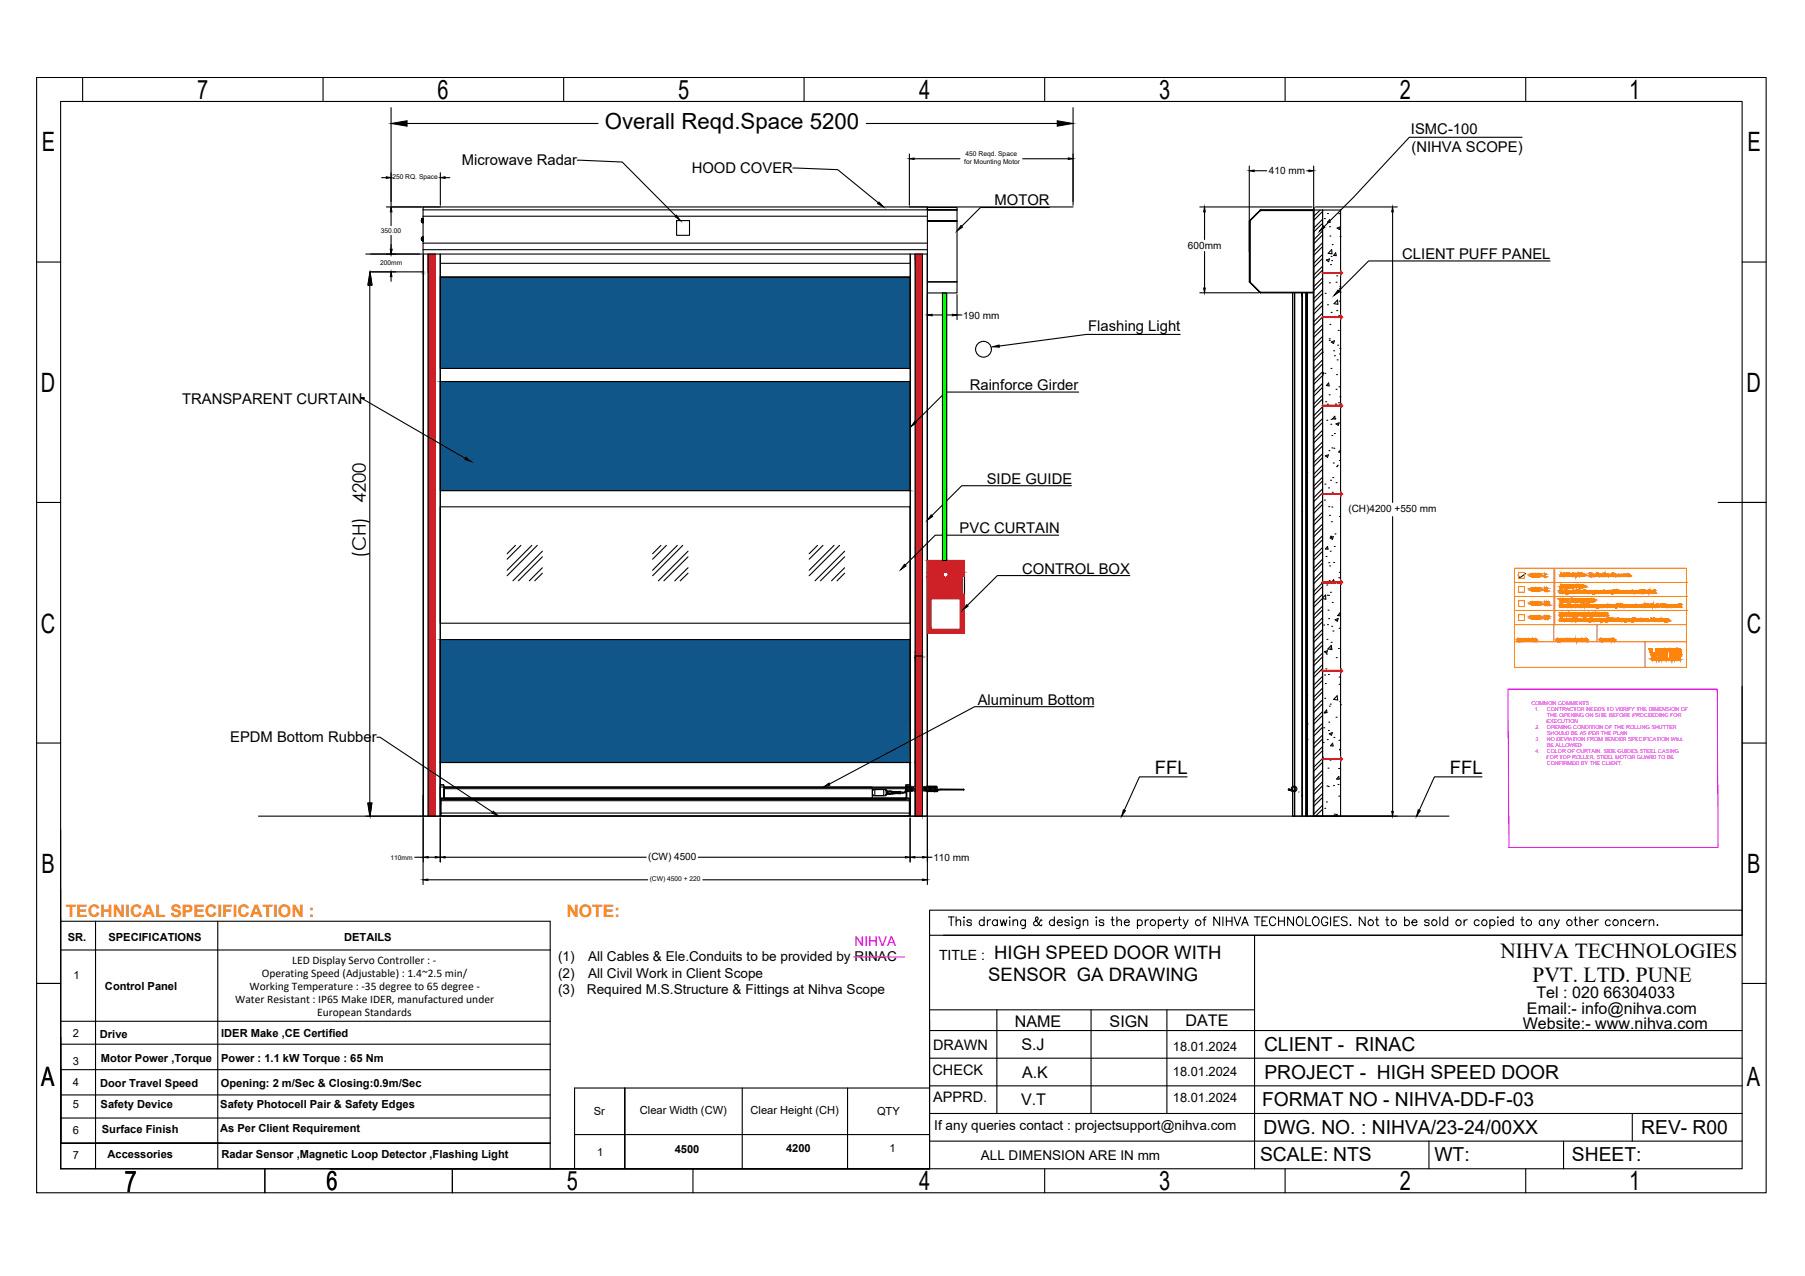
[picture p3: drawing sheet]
<svg xmlns="http://www.w3.org/2000/svg" width="420mm" height="297mm" viewBox="0 0 420 297" stroke-linecap="round" stroke-linejoin="round" font-family="sans-serif">
<defs><g id="words">
<text font-size="6.9" x="29" y="277.6">7</text>
<g font-size="6.2">
<text x="45.9" y="23.1">7</text>
<text x="101.9" y="23.1">6</text>
<text x="157.8" y="23.1">5</text>
<text x="213.9" y="23.1">4</text>
<text x="269.8" y="23.1">3</text>
<text x="325.9" y="23.1">2</text>
<text x="379.2" y="23.1">1</text>
<text x="9.7" y="35.3">E</text>
<text x="406.8" y="35.3">E</text>
<text x="9.5" y="91.2">D</text>
<text x="406.5" y="91.2">D</text>
<text x="9.5" y="147.3">C</text>
<text x="406.6" y="147.3">C</text>
<text x="9.7" y="203.2">B</text>
<text x="406.7" y="203.2">B</text>
<text x="9.6" y="252.8">A</text>
<text x="406.6" y="252.8">A</text>
<text x="76" y="276.9">6</text>
<text x="132" y="276.9">5</text>
<text x="213.9" y="277.1">4</text>
<text x="269.8" y="277.1">3</text>
<text x="325.9" y="277.1">2</text>
<text x="379.2" y="277.1">1</text>
</g>
<text font-size="5.2" x="140.8" y="30.1">Overall Reqd.Space 5200</text>
<g font-size="5">
<text x="349.3" y="222.9">NIHVA TECHNOLOGIES</text>
<text x="356.7" y="228.6">PVT. LTD. PUNE</text>
</g>
<g font-size="4.5">
<text x="294.2" y="244.7">CLIENT - RINAC</text>
<text x="294.3" y="251.1">PROJECT - HIGH SPEED DOOR</text>
<text x="293.8" y="257.6">FORMAT NO - NIHVA-DD-F-03</text>
<text x="294.1" y="263.9">DWG. NO. : NIHVA/23-24/00XX</text>
<text x="382" y="263.9">REV- R00</text>
<text x="293.3" y="270.4">SCALE: NTS</text>
<text x="333.9" y="270.3">WT:</text>
<text x="365.9" y="270.4">SHEET:</text>
</g>
<g font-size="4.3">
<text x="85.2" y="117.1" transform="rotate(-90 85.2 117.1)">4200</text>
<text x="85.2" y="130" transform="rotate(-90 85.2 130)">(CH)</text>
<text x="268.8" y="180.2">FFL</text>
<text x="337.5" y="180.2">FFL</text>
<text x="231.4" y="223.2">HIGH SPEED DOOR WITH</text>
<text x="230.1" y="228.4">SENSOR GA DRAWING</text>
</g>
<g font-size="4" fill="#f8991e">
<text x="15.3" y="213.5">TECHNICAL SPECIFICATION :</text>
<text x="131.8" y="213.5">NOTE:</text>
</g>
<g font-size="3.7">
<text x="357.6" y="232.3">Tel : 020 66304033</text>
<text x="236.2" y="239">NAME</text>
<text x="258.3" y="239">SIGN</text>
<text x="276" y="238.9">DATE</text>
<text x="354.5" y="239.5">Website:- www.nihva.com</text>
<text x="355.4" y="236.1">Email:- info@nihva.com</text>
<text x="237.8" y="244.5">S.J</text>
<text x="237.9" y="250.9">A.K</text>
<text x="237.7" y="257.3">V.T</text>
</g>
<g font-size="3.4">
<text x="328.4" y="31.3">ISMC-100</text>
<text x="328.6" y="35.5">(NIHVA SCOPE)</text>
<text x="107.5" y="38.5">Microwave Radar</text>
<text x="161" y="40.4">HOOD COVER</text>
<text x="231.5" y="47.8">MOTOR</text>
<text x="326.4" y="60.3">CLIENT PUFF PANEL</text>
<text x="253.3" y="77.1">Flashing Light</text>
<text x="42.4" y="93.9">TRANSPARENT CURTAIN</text>
<text x="225.7" y="90.8">Rainforce Girder</text>
<text x="229.7" y="112.6">SIDE GUIDE</text>
<text x="223.4" y="124.1">PVC CURTAIN</text>
<text x="237.9" y="133.5">CONTROL BOX</text>
<text x="227.6" y="164">Aluminum Bottom</text>
<text x="53.6" y="172.8">EPDM Bottom Rubber</text>
<text x="217.2" y="244.5">DRAWN</text>
<text x="217.1" y="250.2">CHECK</text>
<text x="217.2" y="256.6">APPRD.</text>
</g>
<text font-size="3.3" x="218.6" y="223.4">TITLE :</text>
<text font-size="3.2" fill="#e000e0" x="198.9" y="220.1">NIHVA</text>
<g font-size="3.2">
<text x="129.9" y="223.8">(1)</text>
<text x="129.9" y="227.6">(2)</text>
<text x="136.9" y="223.8">All Cables &amp; Ele.Conduits to be provided by RINAC</text>
<text x="136.9" y="227.6">All Civil Work in Client Scope</text>
<text x="129.9" y="231.4">(3)</text>
<text x="136.6" y="231.4">Required M.S.Structure &amp; Fittings at Nihva Scope</text>
<text x="217.5" y="263">If any queries contact : projectsupport@nihva.com</text>
</g>
<text font-size="3.1" x="228.3" y="270">ALL DIMENSION ARE IN mm</text>
<g font-size="3">
<text x="273" y="244.6">18.01.2024</text>
<text x="273" y="250.4">18.01.2024</text>
<text x="273" y="256.5">18.01.2024</text>
</g>
<g font-size="2.7">
<text x="60.9" y="227.5">Operating Speed (Adjustable) : 1.4~2.5 min/</text>
<text x="68" y="224.4">LED Display Servo Controller : -</text>
<text x="54.8" y="233.5">Water Resistant : IP65 Make IDER, manufactured under</text>
<text x="58.1" y="230.5">Working Temperature : -35 degree to 65 degree -</text>
<text x="73.8" y="236.5">European Standards</text>
</g>
<g font-size="2.6">
<text x="15.8" y="219">SR.</text>
<text x="25.2" y="219">SPECIFICATIONS</text>
<text x="80.1" y="219">DETAILS</text>
<text x="17.1" y="227.8">1</text>
<text x="24.4" y="230.5">Control Panel</text>
<text x="17" y="241.5">2</text>
<text x="23.3" y="241.6">Drive</text>
<text x="51.5" y="241.4">IDER Make ,CE Certified</text>
<text x="16.9" y="247.9">3</text>
<text x="23.5" y="247.2">Motor Power ,Torque</text>
<text x="51.5" y="247.2">Power : 1.1 kW Torque : 65 Nm</text>
<text x="17" y="252.7">4</text>
<text x="23.3" y="253.1">Door Travel Speed</text>
<text x="23.4" y="258">Safety Device</text>
<text x="51.3" y="258">Safety Photocell Pair &amp; Safety Edges</text>
<text x="51.4" y="253.1">Opening: 2 m/Sec &amp; Closing:0.9m/Sec</text>
<text x="16.9" y="258">5</text>
<text x="17" y="263.9">6</text>
<text x="23.7" y="263.8">Surface Finish</text>
<text x="51.2" y="263.5">As Per Client Requirement</text>
<text x="138.2" y="259.6">Sr</text>
<text x="148.9" y="259.4">Clear Width (CW)</text>
<text x="174.7" y="259.4">Clear Height (CH)</text>
<text x="204.1" y="259.5">QTY</text>
<text x="16.9" y="269.9">7</text>
<text x="25" y="269.7">Accessories</text>
<text x="51.5" y="269.6">Radar Sensor ,Magnetic Loop Detector ,Flashing Light</text>
<text x="139" y="269">1</text>
<text x="157.1" y="268.5">4500</text>
<text x="183" y="268.2">4200</text>
<text x="207" y="268.3">1</text>
</g>
<g font-size="2.3">
<text x="295.4" y="40.6">410 mm</text>
<text x="276.5" y="58">600mm</text>
<text x="224.2" y="74.2">190 mm</text>
<text x="313.9" y="119.2">(CH)4200 +550 mm</text>
<text x="150.8" y="200.2">(CW) 4500</text>
<text x="217.3" y="200.4">110 mm</text>
</g>
<g font-size="1.6">
<text x="91.3" y="41.7">250 RQ. Space</text>
<text x="224.4" y="38.3">for Mounting Motor</text>
<text x="224.8" y="36.4">450 Reqd. Space</text>
<text x="88.7" y="54.2">350.00</text>
<text x="88.5" y="61.7">200mm</text>
<text x="90.9" y="200.1">110mm</text>
<text x="151.2" y="205.2">(CW) 4500 + 220</text>
</g>
<g font-size="1.3" fill="#e000e0">
<text x="356.5" y="164">COMMON COMMENTS :</text>
<text x="357.3" y="165.4">1.</text>
<text x="360.1" y="165.4">CONTRACTOR NEEDS TO VERIFY THE DIMENSION OF</text>
<text x="360.1" y="166.9">THE OPENING ON SITE BEFORE PROCEEDING FOR</text>
<text x="357.4" y="169.7">2.</text>
<text x="357.4" y="172.5">3.</text>
<text x="360" y="168.3">EXECUTION</text>
<text x="360.1" y="169.7">OPENING CONDITION OF THE ROLLING SHUTTER</text>
<text x="360.1" y="172.5">NO DEVIATION FROM TENDER SPECIFICATION WILL</text>
<text x="360.1" y="173.9">BE ALLOWED.</text>
<text x="360.1" y="171.1">SHOULD BE AS PER THE PLAN</text>
<text x="357.4" y="175.3">4.</text>
<text x="360" y="176.7">FOR TOP ROLLER, STEEL MOTOR GUARD TO BE</text>
<text x="360.1" y="175.3">COLOR OF CURTAIN, SIDE GUIDES,STEEL CASING</text>
<text x="360.1" y="178.1">CONFIRMED BY THE CLIENT.</text>
</g>
</g></defs>
<!-- layer: 0 -->
<g fill="none" stroke="#000" stroke-width=".25">
<path d="M8.5 18h402.6v259.7h-402.6zM19.2 18v5.6M75.2 18v5.6M131.2 18v5.6M187.2 18v5.6M243.2 18v5.6M299.1 18v5.6M355.1 18v5.6M14.1 23.6h391.4v248.5h-391.4zM91 25.1v22.7M94.8 28.7h44.4M134.4 37.3l10.4 .4 12.5 12.5"/>
<path d="M184.5 39.1l10.5 .4 9.4 7.7M201.6 28.7h44.5M211.7 35.9v11.9M212.8 37h10.6M238.1 37h10.6M249.8 25.1v22.7M290.8 38.7v19.9M291.9 39.8h3M304.2 39.8h.5M305.8 38.7v19.4M354.3 32h-26.2l-12.9 13.8-7 6.9M86.3 59.1h11.9"/>
<path d="M88.8 41.4h1.1M89.9 48.2h12.6M91 49.3v3.2M91 54.8v3.2M102.5 40.2v7.6M103.6 41.4h1.1M157.5 51.4h3v3.4h-3zM211.7 48.2h38.1M244.3 48.3h-16.1l-4.3 4.4M279.3 48.2h26.1M280.4 49.3v6.5M280.4 58.5v8.6"/>
<path d="M305.7 48.9h2.2v141.1h-2.2zM306.2 48.2h19.1M307.3 48.9l-1.5 1.4M307.9 48.9h4.2v141.1h-4.2zM307.9 51.1l-2.1 2M307.9 53.8l-2.1 2M307.9 56.5l-2.1 2M307.9 59.2l-2.1 2.1M307.9 49.2l-2.1 2.1M307.9 52l-2.1 2M307.9 54.7l-2.1 2M307.9 57.4l-2.1 2"/>
<path d="M308.3 50.9h.1M309 49.7h.1M309.5 52.8h.1M309.5 51.1l.1 .7-.6-.1zM309.6 54.9h.1M309.9 59.7h.1M310 58.1l.1 1-.9-.1zM310.1 56.9h.1M310.9 58.8l.1 .7-.6-.1zM311.2 53.1l.8-.3-.2 .6zM311.6 49.7h.1M311.9 55.1h.1"/>
<path d="M324.2 49.3v67.7M8.5 61h5.6M86.1 63.3h12.5M91 64.4v1.1M102.5 64.5h109.4v21.3h-109.4zM215.9 68.6v5.8M217 73.3h4.7M219.4 68.2h1v62.3h-1zM222.8 68.6v5.8M222.8 73.3h1.1M274.7 77.9h-21.8l-20.3 2.7M279.3 68.2h13.7"/>
<path d="M307.9 62l-2.1 2M307.9 64.7l-2.1 2M307.9 67.4l-2.1 2.1M307.9 70.1l-2.1 2.1M307.9 72.9l-2.1 2M307.9 75.6l-2.1 2M307.9 78.3l-2.1 2M307.9 60.2l-2.1 2M307.9 62.9l-2.1 2M307.9 65.6l-2.1 2M307.9 68.3l-2.1 2.1M307.9 71.1l-2.1 2"/>
<path d="M307.9 73.8l-2.1 2M307.9 76.5l-2.1 2M307.9 79.2l-2.1 2.1M307.9 73.8l-.1 .1M307.9 63.5l-.1 .1M308 73.8l-.1 .1M308 63.5l-.1 .1M308.2 73.8l-.1 .1M308.2 63.5l-.1 .1M308.4 73.8l-.1 .1 .2-.1M308.4 63.5l-.1 .1 .2-.1M308.5 68.3h.1"/>
<path d="M308.6 73.8l-.1 .1M308.6 63.5l-.1 .1M308.7 73.8l-.1 .1M308.7 63.5l-.1 .1M308.8 60.5l.7-.2-.2 .6zM308.8 73.8l-.1 .1M308.8 63.5l-.1 .1M308.9 73.8l-.1 .1M308.9 63.5l-.1 .1M309 71h.1M309 63.5l-.1 .1M309 73.8l-.1 .1"/>
<path d="M309.1 73.8l-.1 .1M309.1 63.5l-.1 .1M309.3 73.8l-.2 .1M309.3 63.5l-.2 .1M309.3 73.8l-.1 .1M309.3 63.5l-.1 .1M309.4 79.2h.1M309.4 65.8h.1M309.4 78.9h.1M309.5 73.8l-.1 .1M309.5 63.5l-.1 .1M309.6 75.5h.1"/>
<path d="M309.6 73.8l-.2 .1M309.6 63.5l-.2 .1M309.7 73.8l-.1 .1M309.7 63.5l-.1 .1M309.7 61.6h.1M309.8 73.8l-.2 .1M309.8 63.5l-.2 .1M309.9 72.7h.1M309.9 79.6l.7-.3-.2 .7zM309.9 73.8l-.1 .1M309.9 63.5l-.1 .1M310 60.7h.1"/>
<path d="M310 73.8l-.1 .1M310 63.5l-.1 .1M310 73.9l.1-.1v.1M310 63.6l.1-.1v.1M310.4 73.8l-.2 .1M310.4 63.5l-.2 .1M310.4 73.8l-.1 .1M310.4 63.5l-.1 .1M310.6 73.8l-.2 .1M310.6 63.5l-.2 .1M310.7 73.8l-.2 .1M310.7 63.5l-.2 .1"/>
<path d="M310.8 73.8l-.1 .1M310.8 63.5l-.1 .1M310.9 73.8l-.2 .1M310.9 63.5l-.2 .1M311 65.7h.1M311 73.8l-.1 .1 .2-.1M311 63.5l-.1 .1 .2-.1M311.2 64.2h.1M311.2 72.3h.1M311.2 73.8l-.1 .1M311.2 63.5l-.1 .1M311.3 73.8l-.1 .1"/>
<path d="M311.3 63.5l-.1 .1M311.3 69.9l.1 .9-.9-.1zM311.5 73.8l-.2 .1M311.5 63.5l-.2 .1M311.5 76.9h.1M311.5 73.8l-.1 .1M311.5 63.5l-.1 .1M311.6 73.5h.1M311.7 73.8l-.2 .1M311.7 63.5l-.2 .1M311.8 70.1h.1M311.8 73.8l-.2 .1"/>
<path d="M311.8 63.5l-.2 .1M311.9 66.7h.1M311.9 73.8l-.1 .1M311.9 63.5l-.1 .1M311.9 68.1h.1M312 73.8l-.2 .1M312 63.5l-.2 .1M312 63.2h.1M312.1 67l-.3 .2h.3M312.1 73.8l-.1 .1M312.1 63.5l-.1 .1M360.8 60.7h-42.2l-7 7"/>
<path d="M405.5 61h5.6M84.1 92.7h.7h-.7l24.2 14M102.5 88.8h109.4v25.4h-109.4zM251.1 91.3h-31l-7 7M307.9 81.1l-2.1 2M307.9 83.8l-2.1 2M307.9 86.5l-2.1 2.1M307.9 89.2l-2.1 2.1M307.9 92l-2.1 2M307.9 94.7l-2.1 2M307.9 97.5l-2.1 1.9M307.9 82l-2.1 2"/>
<path d="M307.9 84.7l-2.1 2M307.9 86.9l.2-.1-.2 .6-2.1 2.1M307.9 90.2l-2.1 2M307.9 92.9l-2.1 2M307.9 95.6l-2.1 2.1M307.9 98.3l-2.1 2.1M307.9 81.6v.5M307.9 86.9h.1M307.9 94.4l-.1 .1M308 94.4l-.1 .1M308.2 94.4l-.1 .1M308.4 94.4l-.1 .1 .2-.1"/>
<path d="M308.4 86.9h.1M308.6 93.5h.1M308.6 94.4l-.1 .1M308.7 94.4l-.1 .1M308.8 97.8h.1M308.8 94.4l-.1 .1M308.9 94.4l-.1 .1M309 94.1h.1M309 94.4l-.1 .1M309.1 94.4l-.1 .1M309.3 89.2l.1 .6-.6-.1zM309.3 94.4l-.2 .1"/>
<path d="M309.3 94.4l-.1 .1M309.4 91.9h.1M309.5 94.4l-.1 .1M309.6 94.4l-.2 .1M309.7 94.4l-.1 .1M309.8 98.8h.1M309.8 94.4l-.2 .1M309.8 85.8h.1M309.9 97.6h.1M309.9 94.4l-.1 .1M310 94.4l-.1 .1M310 94.5l.1-.1v.1"/>
<path d="M310.4 94.4l-.2 .1M310.4 81.7h.1M310.4 94.4l-.1 .1M310.6 94.4l-.2 .1M310.6 82.8h.1M310.7 94.4l-.2 .1M310.7 96.9l.1 .6h-.6zM310.7 97.5h.1M310.8 94.4l-.1 .1M310.9 94.1h.1M310.9 94.4l-.2 .1M311 90.6h.1"/>
<path d="M311 98.7l.7-.3-.2 .6zM311 94.4l-.1 .1 .2-.1M311.1 87.2h.1M311.2 94.4l-.1 .1M311.2 83.8h.1M311.3 94.4l-.1 .1M311.4 80.3h.1M311.5 94.4l-.2 .1M311.5 94.4l-.1 .1M311.5 93.8h.1M311.7 90h.1M311.7 94.4l-.2 .1"/>
<path d="M311.8 94.4l-.2 .1M311.8 94.1h.1M311.9 92.4h.1M311.9 81.1h.1M311.9 94.4l-.1 .1M312 94.4l-.2 .1M312.1 82.3l-.2 .1 .2 .1M312.1 94.4l-.1 .1M8.5 117h5.6M102.5 118h109.4v27.1h-109.4zM249.4 113.1h-25.5l-7 6.9M307.9 100.2l-2.1 2"/>
<path d="M307.9 102.9l-2.1 2M307.9 105.6l-2.1 2.1M307.9 108.3l-2.1 2.1M307.9 111.1l-2.1 2M307.9 113.8l-2.1 2M307.9 116.5l-2.1 2.1M307.9 119.3l-2.1 2M307.9 101.1l-2.1 2M307.9 103.8l-2.1 2M307.9 106.5l-2.1 2M307.9 109.3l-2.1 2M307.9 112l-2.1 2"/>
<path d="M307.9 114.7l-2.1 2.1M307.9 117.4l-2.1 2.1M307.9 114.9l-.1 .2M308 114.9l-.1 .2M308.2 114.9l-.1 .2M308.3 116.4h.1M308.4 114.9l-.1 .2 .2-.2M308.4 112.7h.1M308.5 106.1l.7-.2-.2 .6zM308.6 114.9l-.1 .2M308.7 114.9l-.1 .2M308.8 114.9l-.1 .2"/>
<path d="M308.9 114.9l-.1 .2M309 114.9l-.1 .2M309.1 114.9l-.1 .2M309.3 113.6h.1M309.3 114.9l-.2 .2M309.3 117.9h.1M309.3 104.9h.1M309.3 114.9l-.1 .2M309.5 120h.1M309.5 114.9l-.1 .2M309.6 114.9l-.2 .2M309.7 114.9l-.1 .2"/>
<path d="M309.7 111.8h.1M309.8 114.9l-.2 .2M309.9 114.9l-.1 .2M310 114.9l-.1 .2M310 118h.1M310 101.4h.1M310 104.3h.1M310 115.1l.1-.2v.2M310.1 114.6h.1M310.2 111.2h.1M310.4 107.8h.1M310.4 114.9l-.2 .2"/>
<path d="M310.4 114.9l-.1 .2M310.5 104.4h.1M310.6 114.9l-.2 .2M310.6 100.9h.1M310.7 114.9l-.2 .2M310.8 114.9l-.1 .2M310.9 114.9l-.2 .2M311 112.4h.1M311 114.9l-.1 .2 .2-.2M311.1 108.6h.1M311.2 114.9l-.1 .2M311.3 108.3h.1"/>
<path d="M311.3 114.9l-.1 .2M311.5 115h.1M311.5 114.9l-.2 .2M311.5 114.9l-.1 .2M311.7 114.9l-.2 .2M311.8 114.9l-.2 .2M311.8 107.2h.1M311.9 114.9l-.1 .2M312 114.9l-.2 .2M312.1 104.7l-.5 .5 .5 .1M312.1 115l-.1 .1M399.9 117h11.2"/>
<path d="M120 127l-2 1.9M121.3 127l-3.3 3.2M123.8 127l-5.8 5.8M125.1 127l-7.1 7M126.3 128.3l-6.9 6.9M126.3 132.2l-3.1 3M126.3 129.6l-5.6 5.6M126.3 133.4l-1.8 1.8M153.9 127l-2 1.9M155.1 127l-3.2 3.2M157.7 127l-5.8 5.8M158.9 127l-7 7"/>
<path d="M160.2 128.3l-6.9 6.9M160.2 132.2l-3.1 3M160.2 129.6l-5.7 5.6M160.2 133.4l-1.9 1.8M190.3 127l-1.9 1.9M191.6 127l-3.2 3.2M194.2 127l-5.8 5.8M195.4 127l-7 7M196.6 128.3l-6.9 6.9M196.6 132.2l-3 3M196.6 129.6l-5.6 5.6M196.6 133.4l-1.8 1.8"/>
<path d="M215.9 130.5h8.6v16.9h-8.6zM216.7 139.4h6.8v7.1h-6.8zM224 134.1h.5v4.2h-.5zM246.4 124.6h-28.7l-7 7M263 134h-30.8l-7 6.9M307.9 122l-2.1 2M307.9 124.7l-2.1 2M307.9 127.5l-2.1 2M307.9 130.2l-2.1 2M307.9 132.9l-2.1 2M307.9 138.3l-2.1 2.1M307.9 120.2l-2.1 2"/>
<path d="M307.9 122.9l-2.1 2M307.9 125.6l-2.1 2M307.9 128.4l-2.1 2M307.9 131.1l-2.1 2M307.9 133.8l-2.1 2M307.9 136.5l-2.1 2.1M307.9 139.3l-2.1 2M307.9 139.2l.6-.7 .1 1-.7-.1M307.9 135.5l-2.1 2.2M308 135.5l-.1 .1M308.2 135.5l-.1 .1M308.4 135.5l-.1 .1 .2-.1"/>
<path d="M308.6 135.5l-.1 .1M308.7 129.5h.1M308.7 135.5l-.1 .1M308.8 136.2h.1M308.8 135.5l-.1 .1M308.9 135.5l-.1 .1M308.9 138.6h.1M309 127.2l.1 .6h-.6zM309 135.5l-.1 .1M309.1 135.5l-.1 .1M309.3 138.6h.1M309.3 135.5l-.2 .1"/>
<path d="M309.3 131h.1M309.3 135.5l-.1 .1M309.4 135.2h.1M309.5 135.5l-.1 .1M309.5 131.7h.1M309.6 135.5l-.2 .1M309.6 128.3h.1M309.6 125.2l.8-.3-.3 .7zM309.7 137.9h.1M309.7 135.5l-.1 .1M309.7 124.8h.1M309.8 124.9h.1"/>
<path d="M309.8 135.5l-.2 .1M309.9 121.5h.1M309.9 135.5l-.1 .1M310 135.5l-.1 .1M310 135.6l.1-.1v.1M310.4 135.5l-.2 .1M310.4 130.9h.1M310.4 135l.2 .6h-.7zM310.4 135.5l-.1 .1M310.6 127.2h.1M310.6 135.5l-.2 .1M310.7 135.5l-.2 .1"/>
<path d="M310.7 124.3h.1M310.8 135.5l-.1 .1M310.9 135.5l-.2 .1M311 135.5l-.1 .1 .2-.1M311.2 135.5l-.1 .1M311.3 135.5l-.1 .1M311.5 135.5l-.2 .1M311.5 135.5l-.1 .1M311.6 134.5h.1M311.7 135.5l-.2 .1M311.8 133.2h.1M311.8 135.5l-.2 .1"/>
<path d="M311.8 120.2h.1M311.9 135.5l-.1 .1M312 135.5l-.2 .1M312.1 135.6h-.1M324.2 120.3v68.6M102.5 148.9h109.4v28.6h-109.4zM213 152.7h1.7v37.3h-1.7zM307.9 141.1l-2.1 2M307.9 143.8l-2.1 2M307.9 146.6l-2.1 1.9M307.9 149.3l-2.1 2M307.9 152l-2.1 2"/>
<path d="M307.9 154.7l-2.1 2.1M307.9 157.4l-2.1 2.1M307.9 142l-2.1 2M307.9 144.7l-2.1 2.1M307.9 147.4l-2.1 2.1M307.9 150.2l-2.1 2M307.9 152.9l-2.1 2M307.9 155.6l-2.1 2M307.9 158.4l-2.1 2M307.9 156.1l-.1 .1M308 156.1l-.1 .1M308.1 145.5h.1"/>
<path d="M308.2 156.1l-.1 .1M308.3 151.7l.7-.2-.2 .6zM308.3 157.1h.1M308.4 156.1l-.1 .1 .2-.1M308.5 159.1h.1M308.6 155.7h.1M308.6 156.1l-.1 .1M308.7 156.1l-.1 .1M308.8 152.3h.1M308.8 156.1l-.1 .1M308.9 148.8h.1M308.9 156.1l-.1 .1"/>
<path d="M309 145.4h.1M309 156.1l-.1 .1M309.1 142h.1M309.1 156.1l-.1 .1M309.2 157h.1M309.3 144h.1M309.3 156.1l-.2 .1M309.3 156.1l-.1 .1M309.5 156.1l-.1 .1M309.6 156.3h.1M309.6 156.1l-.2 .1M309.6 150.9h.1"/>
<path d="M309.7 156.1l-.1 .1M309.8 156.1l-.2 .1M309.9 149.5h.1M309.9 150.2l.1 1-.9-.1zM309.9 156.1l-.1 .1M310 145.8h.1M310 156.1l-.1 .1M310 156.2l.1-.1v.1M310.1 140.3h.1M310.3 146.9h.1M310.4 156.1l-.2 .1M310.4 156.1l-.1 .1"/>
<path d="M310.6 156.1l-.2 .1M310.7 156.1l-.2 .1M310.8 144.3l.7-.3-.2 .6zM310.8 156.1l-.1 .1M310.9 156.1l-.2 .1M311 156.1l-.1 .1 .2-.1M311 153.1h.1M311.2 156.1l-.1 .1M311.3 156.1l-.1 .1M311.5 156.1l-.2 .1M311.5 156.1l-.1 .1M311.5 151h.1"/>
<path d="M311.7 156.1l-.2 .1M311.7 157.6h.1M311.7 146.3h.1M311.7 159.3h.1M311.8 156.1l-.2 .1M311.9 142.7l.1 .6h-.6zM311.9 156.1l-.1 .1M312 156.1l-.2 .1M312.1 156.2h-.1M405.5 159.8v52.1M8.5 173h5.6M87.7 171.6h.7l26.3 17.5"/>
<path d="M102.5 177.5h109.4v12.5h-109.4zM211.9 177.5v5.2h-1.1v.6M254.6 164.5h-27.7l-33.8 18M307.9 176.3h.1M307.9 160.2l-2.1 2M307.9 162.9l-2.1 2M307.9 165.7l-2.1 2M307.9 168.4l-2.1 2M307.9 171.1l-2.1 2M307.9 173.8l-2.1 2.1M307.9 176.6l-2.1 2M307.9 179.3l-2.1 2"/>
<path d="M307.9 161.1l-2.1 2M307.9 163.8l-2.1 2.1M307.9 166.5l-2.1 2.1M307.9 169.3l-2.1 2M307.9 172l-2.1 2M307.9 174.8l-2.1 1.9M307.9 177.5l-2.1 2M307.9 176.7l-.1 .1M308 172.8h.1M308 176.7l-.1 .1M308.1 169.4h.1M308.2 176.7l-.1 .1"/>
<path d="M308.2 166h.1M308.4 162.6h.1M308.4 176.7l-.1 .1 .2-.1M308.6 176.7l-.1 .1M308.7 176.7l-.1 .1M308.8 165.3l.1 .6h-.6zM308.8 176.7l-.1 .1M308.9 176.7l-.1 .1M309 172.2h.1M309.1 178.8h.1M309.1 176.7l-.2 .1M309.2 170.1h.1"/>
<path d="M309.3 168.1h.1M309.3 176.7l-.2 .1M309.4 164.4h.1M309.4 170.8l.7-.3-.2 .7zM309.5 176.7l-.1 .1M309.6 176.7l-.2 .1M309.6 177h.1M309.6 163.9h.1M309.7 176.7l-.1 .1M309.8 176.7l-.2 .1M309.9 176.7l-.1 .1M310 176.7l-.1 .1"/>
<path d="M310 176.8h.1M310.2 173l.1 .7-.6-.1zM310.4 176.7l-.2 .1M310.4 176.7l-.1 .1M310.5 171.7h.1M310.6 176.7l-.2 .1M310.7 176.7l-.2 .1M310.8 176.7l-.1 .1M310.9 176.7l-.2 .1M311 167h.1M311 176.7l-.1 .1 .2-.1M311.2 176.7l-.1 .1"/>
<path d="M311.2 162l.2 .9-1-.1zM311.3 176.7l-.1 .1M311.5 176.7l-.2 .1M311.5 176.7l-.1 .1M311.6 178.9h.1M311.7 172.3h.1M311.8 176.7l-.3 .1M311.9 176.7l-.1 .1M312 176.7l-.2 .1M312 164h.1M312.1 174.3l-.3 .2h.3M312.1 163.3h-.2l.2 .1"/>
<path d="M312.1 176.7l-.1 .1M405.5 173h5.6M14.1 193.1v79M60.2 190h277.1M96.5 199.6h2M98.5 190.4v10.3M99.7 199.6h1.6M102.5 182.7h.8v.6h107.5M102.5 183.2h100.5v2.8h-100.5zM102.5 190.4v10.3M210.8 183.3h.1M211.9 190.4v10.3"/>
<path d="M213 199.6h1.8M215.9 190.4v10.3M215.9 199.6h1.1M276.3 180.8h-11.1l-3.5 7.8M307.9 182l-2.1 2M307.9 184.7l-2.1 2.1M307.9 187.5l-2.1 2M307.9 180.2l-2.1 2M307.9 182.9l-2.1 2.1M307.9 185.6l-2.1 2.1M307.9 188.4l-1.7 1.6M308.4 188.2h.1"/>
<path d="M308.8 186.7h.1M308.9 183h.1M309.2 183.1h.1M309.6 190h.1M310.4 182.9h.1M310.6 189.5h.1M310.8 190l-.3-.1 .7-.3-.1 .4M311.5 182.6h.1M311.6 180.8l.2 .6h-.7zM311.6 185.3h.1M345 180.8h-11.1l-3.5 7.8M14.1 213.7v58.4h115.3"/>
<path d="M14.1 214.5h114v57.6M22.2 214.5v57.6M50.7 214.5v57.6M216.4 211.9h189.1v5.8h-189.1zM216.4 217.7v54.4h-139.6M219.6 217.7h72.4M220.7 213.4h1.4M221.4 213.4v2.1M222.6 214.5l.5-.4 .4 .1 .1 1.3M222.6 213.4v2.1M224.4 213.4l.1 .1-.1 .2zM224.4 214.2v1.3"/>
<path d="M226.1 214.4a.6 .6 0 0 0-1 0l.3 .3 .6 .2 .1 .3a.6 .6 0 0 1-1 0M229.1 214.4a.64 .64 0 0 0-1-.1 .64 .64 0 0 0 0 1 .64 .64 0 0 0 1-.1M229.1 213.4v2.1M229.8 214.1v1.4M230.6 214.1a.64 .64 0 0 0-.8 .6M232.2 214.4a.66 .66 0 0 0-1-.1 .66 .66 0 0 0 0 1 .66 .66 0 0 0 1-.1M232.2 214.1v1.4M232.8 214.1l.4 1.4 .4-1.4 .4 1.4 .4-1.4M234.9 213.5h.2l-.1 .2zM235 214.2v1.3M235.8 214.5l.5-.4 .5 .1 .1 1.3M235.8 214.1v1.4"/>
<path d="M238.7 214.1v1.5a.53 .53 0 0 1-.3 .5 .53 .53 0 0 1-.6 0M238.7 214.4a.64 .64 0 0 0-1-.1 .64 .64 0 0 0 0 1 .64 .64 0 0 0 1-.1M242.5 214.3l-.2-.2-.4 .8a.69 .69 0 0 1-.6 .6 .69 .69 0 0 1-.7-.4l.2-.5 .9-.6-.3-.6a.48 .48 0 0 0-.3 .8l.9 1.2 .4 .1 .1-.2M245.4 214.4a.64 .64 0 0 0-.9-.1 .64 .64 0 0 0 0 1 .64 .64 0 0 0 .9-.1M245.4 213.4v2.1M246.1 214.7h1.2a.62 .62 0 0 0-.9-.5 .62 .62 0 0 0-.2 1 .6 .6 0 0 0 1.1 0M248.9 214.4a.6 .6 0 0 0-1.1 0l.3 .3 .7 .2 .1 .3a.6 .6 0 0 1-1.1 0M249.6 213.4v.3zM249.6 214.2v1.3M251.4 214.1l-.1 1.8-.3 .3-.5-.1M251.4 214.4a.64 .64 0 0 0-1-.1 .64 .64 0 0 0 0 1 .64 .64 0 0 0 1-.1M252.2 214.5l.5-.4 .4 .1 .1 1.3"/>
<path d="M252.2 214.1v1.4M255.2 213.4l.1 .1-.1 .2zM255.2 214.2v1.3M256.9 214.4a.6 .6 0 0 0-1 0l.3 .3 .7 .2v.3a.6 .6 0 0 1-1 0M258.6 214.1h.7M258.9 213.4v1.7l.1 .3 .4 .1M260 214.5l.4-.4 .6 .1v1.3M260 213.4v2.1M261.7 214.7h1.2a.62 .62 0 0 0-.9-.5 .62 .62 0 0 0-.2 1 .6 .6 0 0 0 1.1 0M264.8 214.4a.64 .64 0 0 1 .9-.1 .64 .64 0 0 1 0 1 .64 .64 0 0 1-.9-.1M264.8 214.1v2.1M266.6 214.1v1.4"/>
<path d="M267.3 214.1a.64 .64 0 0 0-.7 .6M269.6 214.4a.66 .66 0 0 1 1-.1 .66 .66 0 0 1 0 1 .66 .66 0 0 1-1-.1M269.6 214.1v2.1M271.4 214.7h1.2a.62 .62 0 0 0-.9-.5 .62 .62 0 0 0-.2 1 .6 .6 0 0 0 1.1 0M273.2 214.1v1.4M274 214.1a.6 .6 0 0 0-.8 .6M274.3 214.1h.6M274.5 213.4v1.7l.2 .3 .4 .1M275.4 214.1l.6 1.4 .6-1.4M276 215.5l-.2 .4-.4 .3M280 214.1h.7M280.8 213.4l-.4 .1-.1 .3v1.7"/>
<path d="M283.9 213.4v2.1l-1.4-2.1v2.1M284.7 213.4v2.1M285.5 213.4v2.1M285.5 214.4h1.3M286.8 213.4v2.1M287.3 213.4l.8 2.1 .7-2.1M289 215.5l.8-2.1 .7 2.1M289.3 214.8h1M291.9 213.4h1.4M292.6 213.4v2.1M293.8 214.4h.7M295 213.4h-1.2v2.1h1.2"/>
<path d="M296.9 214a.74 .74 0 0 0-.8-.6 .74 .74 0 0 0-.6 .8 .91 .91 0 0 0 .2 1 .91 .91 0 0 0 .9 .2l.3-.4M297.6 214.4h1.4M297.6 213.4v2.1M299 213.4v2.1M301.1 213.4v2.1l-1.4-2.1v2.1M301.9 213.7l.2-.2a.98 .98 0 0 1 1.2 .5 .98 .98 0 0 1-.2 1.2l-.2 .2a.98 .98 0 0 1-1.1-.4 .98 .98 0 0 1 .1-1.3zM304 213.4v2.1h1.1M305.9 213.5a.98 .98 0 0 1 1.1 .5 .98 .98 0 0 1-.2 1.2 .75 .75 0 0 1-.8 .3 .75 .75 0 0 1-.5-.8v-.5zM309 214a.74 .74 0 0 0-.8-.6 .74 .74 0 0 0-.6 .8v.5a.72 .72 0 0 0 .7 .8 .72 .72 0 0 0 .7-.8h-.4M309.7 213.4v2.1M310.5 214.4h.8M311.8 213.4h-1.3v2.1h1.3"/>
<path d="M313.6 213.7a.76 .76 0 0 0-.8-.3 .76 .76 0 0 0-.6 .6l.4 .3 .8 .3a.54 .54 0 0 1 0 .8 .99 .99 0 0 1-1.2-.2M314.3 215.3l.2 .1-.2 .1zM317.8 213.4v2.1l-1.4-2.1v2.1M320.2 214.1h.7M320.5 213.4v1.7l.1 .3 .3 .1M322.6 214.1h.6M322.8 213.4v1.7l.1 .3 .4 .1M327 214.4a.64 .64 0 0 1 .9-.1 .64 .64 0 0 1 0 1 .64 .64 0 0 1-.9-.1M327 213.4v2.1M328.6 214.7h1.2a.62 .62 0 0 0-.8-.5 .62 .62 0 0 0-.2 1 .6 .6 0 0 0 1 0M332.7 214.4a.6 .6 0 0 0-1.1 0l.3 .3 .7 .2 .1 .3a.6 .6 0 0 1-1.1 0M335.2 213.4v2.1"/>
<path d="M337 214.4a.64 .64 0 0 0-1-.1 .64 .64 0 0 0 0 1 .64 .64 0 0 0 1-.1M337 213.4v2.1M340.8 214.1v1.4M341.6 214.1a.64 .64 0 0 0-.8 .6M344.3 214.4a.64 .64 0 0 0-.9-.1 .64 .64 0 0 0 0 1 .64 .64 0 0 0 .9-.1M346.8 214.4a.66 .66 0 0 1 1-.1 .66 .66 0 0 1 0 1 .66 .66 0 0 1-1-.1M346.8 214.1v2.1M348.5 213.5h.3l-.1 .2zM348.7 214.2v1.3M349.3 214.7h1.2a.62 .62 0 0 0-.9-.5 .62 .62 0 0 0-.2 1 .6 .6 0 0 0 1.1 0M352.2 214.4a.66 .66 0 0 0-.9-.1 .66 .66 0 0 0 0 1 .66 .66 0 0 0 .9-.1M352.2 213.4v2.1"/>
<path d="M354 214.1h.7M354.3 213.4v1.7l.1 .3 .4 .1M359.4 214.4a.64 .64 0 0 0-.9-.1 .64 .64 0 0 0 0 1 .64 .64 0 0 0 .9-.1M359.4 214.1v1.4M360.2 214.5l.5-.4 .5 .1 .1 1.3M360.2 214.1v1.4M361.8 214.1l.6 1.4 .6-1.4M362.4 215.5l-.4 .6-.2 .1M366.4 214.1h.7M366.7 213.4v1.7l.1 .3 .4 .1M367.8 214.5l.5-.4 .4 .1 .1 1.3M367.8 213.4v2.1"/>
<path d="M369.5 214.7h1.1a.62 .62 0 0 0-.8-.5 .62 .62 0 0 0-.2 1 .6 .6 0 0 0 1 0M371.3 214.1v1.4M372.1 214.1a.64 .64 0 0 0-.8 .6M374.8 214.4a.64 .64 0 0 0-.9-.1 .64 .64 0 0 0 0 1 .64 .64 0 0 0 .9-.1M377.3 214.5l.5-.4 .5 .1 .1 1.3M377.3 214.1v1.4M380.3 214.4a.66 .66 0 0 0-1-.1 .66 .66 0 0 0 0 1 .66 .66 0 0 0 1-.1M380.8 214.7h1.1a.62 .62 0 0 0-.8-.5 .62 .62 0 0 0-.2 1 .61 .61 0 0 0 1 0M382.6 214.1v1.4M383.4 214.1a.65 .65 0 0 0-.8 .6M383.9 214.5l.5-.4 .5 .1 .1 1.3M383.9 214.1v1.4"/>
<path d="M385.8 215.3l.1 .1-.1 .1zM405.5 217.7h-113.5v54.4M8.5 228.9h5.6M14.1 221.1h114M14.1 237.7h114M216.4 239.9h189.1M216.4 235.1h75.6M232 235.1v24.1M254 235.1v24.1M271.6 235.1v24.1M405.5 228.9h5.6M14.1 241.4v24.7v-17.6"/>
<path d="M14.1 254.9h114M14.1 249h114M14.1 243.1h114M172.8 253.3v18.8M197.3 253.3v18.8M216.4 259.2h189.1M216.4 252.8h189.1M216.4 246.3h189.1M216.4 253.3h-82.7v18.8M380 259.2v6.4M14.1 266.1h114h-114M14.1 260.3h114"/>
<path d="M22.2 266.1h29.6M61.7 272.1v5.6M76.8 272.1h139.6M105.3 272.1v5.6M133.7 264.1h82.7M145.4 272.1v-18.8v18.8M161.3 272.1v5.6M216.4 265.6h189.1M243.2 272.1v5.6M299.1 272.1v5.6M332.6 265.6v6.5M355.1 272.1v5.6"/>
<path d="M364 265.6v6.5"/>
<circle cx="228.9" cy="81.3" r="1.84"/>
<circle cx="220.1" cy="133.8" r=".66"/>
<circle cx="268.3" cy="214.8" r=".67"/>
<circle cx="278.9" cy="214.8" r=".67"/>
<circle cx="319.1" cy="214.8" r=".66"/>
<circle cx="324.4" cy="214.8" r=".67"/>
<circle cx="333.9" cy="214.8" r=".67"/>
<circle cx="339.5" cy="214.8" r=".67"/>
<circle cx="345.5" cy="214.8" r=".67"/>
<circle cx="355.9" cy="214.8" r=".67"/>
<circle cx="365.3" cy="214.8" r=".67"/>
<circle cx="376" cy="214.8" r=".67"/>
</g>
<!-- layer: PDF_Geometry -->
<path d="M86.2 63.5l.4 2.9h-.9zM85.7 186.9h.9l-.4 3z" fill="#000" stroke="#000" stroke-width=".23"/>
<g fill="none" stroke="#000" stroke-width=".25">
<path d="M85.1 59.1h12.5M98.1 51.2v.3zM98.1 55.5v.3zM98.1 51.2h.3v.3h-.3zM98.1 51v.2zM98.1 51h.3v.2M98.1 55.2v.3v-.3h.3M98.4 51.5v.2h-.3v-.2v.2M98.4 55.8v.2h-.3v-.5h.3v.3h-.3v.2M98.4 55.3v.2M98.4 51h.1M98.4 51.7h.1"/>
<path d="M98.4 55.1v1.1zM98.4 50.8v1.1zM98.5 50.8v1.1M98.5 55.1v1.1M98.5 48.9v1.4M98.5 58.1v1M98.6 59.1v130.9h1.1v-130.9M101.3 59.1v130.9h1.2v-130.9v130.9M211.9 59.1v123.9M211.9 59.1v130.9M213 59.1v124M214.7 59.1v124"/>
<path d="M215.8 59.1v124M215.9 59.1h-117.4l.1 130.9M215.9 51.5v14.1h6.9v-14.1l-6.9-.1 6.9 .1M215.9 51.4v-2.5h6.9v2.5M215.9 48.9h-117.4v-.7h117.4v.6v-.5h6.9v.6h-6.9h6.9M215.9 56.6h-117.4v1.5h117.4M215.9 50.3h-117.4v6.3M290.8 51.4v.1M290.8 51.4l2.6-2.5zM290.9 51.5l2.5-2.6v.2l12.4-.1v19h-12.4v.2l-2.5-2.6h.1v-14.1zM290.9 51.4l-.1 14.2M291 51.5h-.2v14.2l.2-.1"/>
<path d="M293.3 48.9h12.4l.1 .1M293.4 48.9h12.3M293.4 48.9h.1M293.4 48.9v.1M305.8 48.8v-.5v.5M305.8 48.3v-.1v141.8h-1.7v-121.8v121.8h-1v-4.8M305.8 48.9h.1M86.1 64.1v125.9M86.1 63.3l.5 3h-.9zM102.5 64.5h109.4M102.5 61.3h109.4M215.9 65.6h6.9"/>
<path d="M215.9 65.7v2.5M222.8 65.7v2.5h-6.9v114.8M290.9 65.6l2.5 2.6-2.6-2.5M293.4 68v.2h12.4v-.2M301.3 68.2v121.8M301.4 68.2v121.8M303.1 69.1v120.9h-2.2v-121.8v121.8M303.1 69v50zM303.1 68.2v.8v-.1M304 68.2v121.8M304.1 68.2v121.8M304.3 68.2v41.9"/>
<path d="M305.8 68.2v121.8M303.1 119.2v66v-66M303.1 119v.2M304.3 172.3v17.7v-17.7M304.3 168.7l.1-.1-.1-.2v-100.2v41.7l-.1 .1 .1 .1v51.7v-51.7v51.7l-.1 .1 .1 .2v6.3v-6.3v6.3l-.2 .1 .2 .2v3.3v-3.3v3.3l-.2 .2 .2 .1M304.3 172l.1 .1-.1 .2v17.7M304.3 161.8v.3M85.1 190h13.7M85.6 187h.9l-.4 3zM99.7 190h1.6M102.5 182.7h.8l.1 1.1M102.5 187.1h.2"/>
<path d="M102.7 189.3h109v.6h-109zM102.7 189.3v-2.9h109v2.9M102.7 186.4v-.4h109v.4M102.7 185.9h.7M103.3 183.8v2M103.4 185.8h-.7v.2M103.4 185.7v.3M103.4 183.6h107.4M203.1 183.8h3.1l.1 1.4-3.1 .1zM203.2 185l.1 .2zM203.2 183.9v.1zM203.2 185v.2"/>
<path d="M203.2 183.9h.1M203.6 183.8h2.1v1.4h-2.1zM206.1 185.1l.1 .1zM206.1 185l.1 .2M206.1 183.9l.1 .1zM206.2 183.9h.1M206.3 184.1h.4v.2h-.2v.4h.2v-.4M206.4 184.1v.9M206.5 184.7v.2l-.2 .1M206.5 184.1v.2M206.7 184.7v.2h-.2M206.7 184.8h.2"/>
<path d="M206.7 184.2h.2M206.9 184.7h.5v.2h-.5zM206.9 184.7v-.4h.5v.4M206.9 184.3v-.2h.5v.2M207.4 184.2h.1v.6h-.1M207.5 184.7h2.6M207.5 184.2l.2 .7zM207.5 184.4h2.6M207.8 184.2l.2 .6zM208.1 184.2l.2 .6zM208.4 184.4l.1-.2 .1 .6-.2-.4M208.7 184.4l.1-.2 .1 .6-.2-.4"/>
<path d="M209 184.3l.2 .5zM209.5 184.2h.2v.6h-.2zM209.5 184.7l-.2-.5 .2 .5M210.8 183.3h-107.4v2.4h107.6v-1.3M211 185.8h.7v.2M211 185.7v.3h-107.6h107.6M211 185.9h.7M211 184.2v1.6M211.1 183.2l-.1 1h-.3l.1 .2 .2-.1v1.4v-1.4M211.1 183.3l-.1-.3h-.1l-.2 1.2h.3a.56 .56 0 0 1-.9 .3l.6-.3M211.4 183.2l-.1 1-.3 .1v-.3M211.4 183.3l-.1-.3-.3 1.2"/>
<path d="M211.7 183.2l-.2 1.1-.2-.1v-.2M211.7 187.1h.2M211.7 183.3l-.1-.3-.3 1.2M211.9 184.1v5.9h1.1M211.9 182.7h-.8l-.1 .3M211.9 183l-.2 .1-.1 1.1M211.9 183.2l-.1 1.1-.2-.3M211.9 184.2l.2 .1M212.1 183l-.2 1.2M212.2 183.2l-.1 1M212.3 183l-.1 1.2M212.5 183.2l-.1 1"/>
<path d="M212.6 183.1l-.1 1M212.8 183.2l-.1 .9 .2-.9M213 183.7v6.3h1.7M213.1 183.2l-.1 .9M213.2 183.2l-.1 .9M213.4 183.2l-.1 .9M213.5 183.2l-.1 .9M213.7 183.2l-.1 .9M213.8 183.2l-.1 .9M214 183.2l-.1 .9M214.1 183.2l-.1 .9M214.3 183.2l-.1 .9"/>
<path d="M214.3 183.2v.9M214.6 183.2l-.1 .9M214.6 183.2v.9M214.7 184.2v5.8h1.1v-5.7M214.9 183.2l-.1 .9M214.9 183.1v1M215.2 183.2l-.2 1M215.3 183l-.1 1.1M215.4 183.2l-.1 1M215.6 183l-.2 1.2M215.7 183.2l-.1 1M215.9 184.2l-.1 5.8"/>
<path d="M216 183.2v.9l-.3 .2M216.1 183.3v-.3h-.3l-.1 1.2M216.3 183.2l-.1 1.1-.2-.3M216.4 183.3l-.1-.3h-.2l-.1 1.2M216.6 183.2l-.1 1.1-.3-.3M216.7 183.3l-.1-.3h-.2l-.1 1.2M216.9 183.2l-.1 1.1h-.2l-.1-.3M217 183.3l-.1-.3h-.2l-.1 1.2M217.2 183.2l-.1 1-.2 .1-.1-.3M217.3 183.3l-.1-.3h-.2l-.1 1.2M217.5 183.2l-.1 .7a.19 .19 0 0 1 0 .3 .19 .19 0 0 1-.2 .1 .19 .19 0 0 1-.1-.3M217.5 183.3v-.3h-.1l-.3 1.2"/>
<path d="M217.8 183.2l-.1 1-.2 .1-.1-.3M217.8 183.3v-.3h-.2l-.2 1.2M218 184l.1 .3 .1-.1M218 184.2h.2M218 184l.2 .2v-.2M218.1 183.2l-.2 1.1-.2-.3M218.2 183.9l-.3-.9-.2 1.2M218.9 183.7v.2M224.3 183.7h-5.4a.53 .53 0 0 0-.6 0 .53 .53 0 0 0-.2 .5l.6-.3h5.6M224.3 183.7v.2zM300 183.9l1 .3a.63 .63 0 0 0 .8-.5 .63 .63 0 0 0-.7-.7 .63 .63 0 0 0-.5 .9M300.1 183.9l-.2-.2 1.2 .4-.1 .1 .1-.1a.45 .45 0 0 1-.3-.6 .45 .45 0 0 1 .7-.1 .45 .45 0 0 1-.1 .7h-.3"/>
<path d="M300.7 183.9v.3M303.1 185.4v4.6"/>
<circle cx="300" cy="183.8" r=".12"/>
</g>
<path d="M98.1 63.5h.9M98.2 63.2l.7 .6M98.6 63v1M98.9 63.2l-.7 .6" fill="none" stroke="#c0c0c0" stroke-width=".23"/>
<path d="M293.4 48.9h12.4v19.3h-12.4l-2.5-2.6v-14.1zM302.3 184.4h.1" fill="none" stroke="#808080" stroke-width=".25"/>
<!-- layer: 0 -->
<g fill="#cd2027" stroke="#cd2027" stroke-width=".23">
<path d="M213 59.1h1.7v68.5z"/>
<path d="M214.7 127.6v1.6h-1.7z"/>
<path d="M214.7 151.9v.3z"/>
<path d="M213.9 152.5l.8-.3v.3z"/>
<path d="M213 151.9h1.7l-.8 .6z"/>
<path d="M214.7 183.6v.2z"/>
<path d="M213 184.2h1.7v5.8z"/>
<path d="M99.7 59.1l1.6 130.9v-130.9zM99.7 59.1l1.6 130.9h-1.6z"/>
<path d="M213 59.1v68.5h1.7zM213 127.6h1.7l-1.7 1.6z"/>
<path d="M213 129.2l1.7 22.7v-22.7zM213 129.2l1.7 22.7h-1.7z"/>
<path d="M213 151.9v.6h.9zM213 152.5h.9l-.9 .2z"/>
<path d="M213.9 152.5l.8 .2v-.2zM213.5 152.7l.4-.2 .8 .2z"/>
<path d="M213.5 152.7l1.2 .3v-.3zM213 153l.5-.3 1.2 .3z"/>
<path d="M213 153l1.7 24.5v-24.5zM213 153l1.7 24.5h-1.7z"/>
<path d="M213 177.5h1.7zM213 177.5h1.7z"/>
<path d="M213 177.5l1.7 5.5v-5.5zM213 177.5l1.7 5.5h-1.7z"/>
<path d="M213 183h1.7zM213 183h1.7z"/>
<path d="M213 183h1.7zM213 183h1.7z"/>
<path d="M213 183l1.7 .1zM213 183l1.7 .1z"/>
<path d="M213 183.1h1.7zM213 183.1h1.7z"/>
<path d="M213 183.1h1.7zM213 183.1h1.7z"/>
<path d="M213 183.1h1.7zM213 183.1h1.7z"/>
<path d="M213 183.1h1.7zM213 183.1h1.7z"/>
<path d="M213 183.1h1.7zM213 183.1h1.7z"/>
<path d="M213 183.1h1.7zM213 183.1h1.7z"/>
<path d="M213 183.1h1.7zM213 183.1h1.7z"/>
<path d="M213 183.1l1.7 .1zM213 183.1l1.7 .1z"/>
<path d="M213 183.2h1.7zM213 183.2h1.7z"/>
<path d="M213 183.2h1.7zM213 183.2h1.7z"/>
<path d="M213 183.2h1.7zM213 183.2h1.7z"/>
<path d="M213 183.2l1.7 .1zM213 183.2l1.7 .1z"/>
<path d="M213 183.3h1.7zM213 183.3h1.7z"/>
<path d="M213 183.3h1.7zM213 183.3h1.7z"/>
<path d="M213 183.3h1.7zM213 183.3h1.7z"/>
<path d="M213 183.3h1.7zM213 183.3h1.7z"/>
<path d="M213 183.3l1.7 .1zM213 183.3l1.7 .1z"/>
<path d="M213 183.4h1.7zM213 183.4h1.7z"/>
<path d="M213 183.4l1.7 .1zM213 183.4l1.7 .1z"/>
<path d="M213 183.5h1.7zM213 183.5h1.7z"/>
<path d="M213 183.5l1.7 .1zM213 183.5l1.7 .1z"/>
<path d="M213 183.6h1.7zM213 183.6h1.7z"/>
<path d="M213 183.6l1.7 .2v-.2zM213 183.6l1.7 .2h-1.7z"/>
<path d="M213 183.8h1.7zM213 183.8h1.7z"/>
<path d="M213 183.8h1.7zM213 183.8h1.7z"/>
<path d="M213 183.8h1.7zM213 183.8h1.7z"/>
<path d="M213 183.8l1.7 .1zM213 183.8l1.7 .1z"/>
<path d="M213 183.9h1.7zM213 183.9h1.7z"/>
<path d="M213 183.9h1.7zM213 183.9h1.7z"/>
<path d="M213 183.9h1.7zM213 183.9h1.7z"/>
<path d="M213 183.9h1.7zM213 183.9h1.7z"/>
<path d="M213 183.9l1.7 .1zM213 183.9l1.7 .1z"/>
<path d="M213 184h1.7zM213 184h1.7z"/>
<path d="M213 184l1.7 .1zM213 184l1.7 .1z"/>
<path d="M213 184.1h1.7zM213 184.1h1.7z"/>
<path d="M213 184.1l1.7 .1zM213 184.1l1.7 .1z"/>
<path d="M213 184.2h1.7zM213 184.2h1.7zM213 184.2h1.7zM213 184.2h1.7z"/>
<path d="M213 184.2h1.7zM213 184.2h1.7z"/>
<path d="M213 184.2v5.8h1.7zM213 190h1.7z"/>
<path d="M215.9 130.5l8.6 2.6v-2.6zM215.9 130.5l8.6 2.6h-8.6z"/>
<path d="M220.2 133.1l4.3 .1zM220.2 133.1l4.3 .1z"/>
<path d="M215.9 133.1h4.2zM215.9 133.1l4 .1z"/>
<path d="M220.3 133.2h4.2zM220.3 133.2h4.2z"/>
<path d="M215.9 133.2h4zM215.9 133.2h3.9z"/>
<path d="M220.4 133.2l4.1 .1zM220.4 133.2l4.1 .1z"/>
<path d="M215.9 133.2h3.9zM215.9 133.2l3.8 .1z"/>
<path d="M220.5 133.3l4 .1zM220.5 133.3l4 .1z"/>
<path d="M215.9 133.3h3.8zM215.9 133.3l3.7 .1z"/>
<path d="M220.6 133.4h3.9zM220.6 133.4h3.9z"/>
<path d="M215.9 133.4h3.7zM215.9 133.4h3.7z"/>
<path d="M220.7 133.4l3.8 .2v-.2zM220.7 133.4l3.8 .2h-3.8z"/>
<path d="M215.9 133.4l3.6 .2 .1-.2zM215.9 133.4l3.6 .2h-3.6z"/>
<path d="M220.7 133.6l3.8 .1v-.1zM220.7 133.6l3.8 .1h-3.8z"/>
<path d="M215.9 133.6l3.6 .1v-.1zM215.9 133.6l3.6 .1h-3.6z"/>
<path d="M220.7 133.7l3.8 .1zM220.7 133.7l3.8 .1z"/>
<path d="M215.9 133.7l3.6 .1zM215.9 133.7l3.6 .1z"/>
<path d="M220.8 133.8l3.7 .1v-.1zM220.8 133.8l3.7 .1h-3.8z"/>
<path d="M215.9 133.8l3.6 .1v-.1zM215.9 133.8l3.6 .1h-3.6z"/>
<path d="M220.7 133.9l3.8 .1v-.1zM220.7 133.9l3.8 .1h-3.8z"/>
<path d="M215.9 133.9l3.6 .1v-.1zM215.9 133.9l3.6 .1h-3.6z"/>
<path d="M220.7 134l3.8 .1zM220.7 134l3.8 .1h-3.8z"/>
<path d="M215.9 134l3.7 .1zM215.9 134l3.7 .1z"/>
<path d="M220.7 134.1h3.8zM220.7 134.1h3.8z"/>
<path d="M220.7 134.1l3.3 .1v-.1zM220.7 134.1l3.3 .1h-3.4z"/>
<path d="M215.9 134.1l3.7 .1v-.1zM215.9 134.1l3.7 .1h-3.7z"/>
<path d="M220.6 134.2l3.4 .1zM220.5 134.3h3.5z"/>
<path d="M215.9 134.2l3.8 .1zM215.9 134.2l3.8 .1z"/>
<path d="M220.5 134.3l3.5 .1zM220.4 134.4h3.6z"/>
<path d="M215.9 134.3l3.9 .1zM215.9 134.3l3.9 .1z"/>
<path d="M220.4 134.4h3.6zM220.3 134.4h3.7z"/>
<path d="M215.9 134.4h4zM215.9 134.4h4z"/>
<path d="M220.3 134.4l3.7 .1zM220.2 134.5h3.8z"/>
<path d="M215.9 134.4l4.2 .1zM215.9 134.4l4.2 .1z"/>
<path d="M215.9 134.5l8.1 3.8v-3.8zM215.9 134.5l8.1 3.8h-8.1z"/>
<path d="M215.9 138.3l8.6 1.1v-1.1zM215.9 138.3l8.6 1.1h-8.6z"/>
<path d="M223.5 139.4l1 7.1v-7.1zM223.5 139.4l1 7.1h-1z"/>
<path d="M215.9 139.4l.8 7.1v-7.1zM215.9 139.4l.8 7.1h-.8z"/>
<path d="M215.9 146.5l8.6 .9v-.9zM215.9 146.5l8.6 .9h-8.6z"/>
</g>
<g fill="#105689" stroke="#105689" stroke-width=".23">
<path d="M102.5 64.5l109.4 21.3v-21.3zM102.5 64.5l109.4 21.3h-109.4z"/>
<path d="M102.5 88.8l109.4 25.4v-25.4zM102.5 88.8l109.4 25.4h-109.4z"/>
<path d="M102.5 148.9l109.1 28.6 .3-28.6zM102.5 148.9l109.1 28.6h-109.1z"/>
</g>
<g fill="#000" stroke="#000" stroke-width=".23">
<path d="M91 28.7l3.8-.6v1.3zM211.7 37l1.1-.2v.3zM246.1 28.1l3.7 .6-3.7 .7zM248.7 36.7l1.1 .3-1.1 .1zM290.8 39.8l1.1-.2v.4zM304.7 39.6l1.1 .2-1.1 .2zM89.9 41.1l1.1 .3-1.1 .1zM91 48.2l.2 1.1h-.3zM90.9 58h.3l-.2 1.1zM102.5 41.4l1.1-.3v.4zM157.5 50.1l.9 1.3-1.3-1zM204.6 47l1.1 1.2-1.4-.8z"/>
<path d="M223.7 52.5l.3 .4-1.2 .9zM280.4 48.2l.2 1.1h-.4zM308 52.6l.4 .3-1.3 .9zM324.2 48.2l.1 1.1h-.4zM91 63.3l.2 1.1h-.3zM215.9 73.3l1.1-.1v.3zM221.7 73.2l1.1 .1-1.1 .2zM280.2 67.1h.4l-.2 1.1zM311.5 67.5l.3 .4-1.3 .9zM213 98l.3 .4-1.2 .9zM231.1 80.7l1.5-.4v.5zM108.5 106.5l1.2 1-1.5-.6z"/>
<path d="M210.5 131.4l.4 .3-1.3 .9zM216.8 119.8l.3 .4-1.3 .9zM225 140.8l.4 .3-1.3 .9zM98.5 199.6l1.2-.2v.3zM101.3 199.4l1.2 .2-1.2 .1zM114.8 188.8l1.2 1.1-1.5-.6zM191.7 183.2l1.3-.9 .2 .5zM211.9 199.6l1.1-.2v.3zM214.8 199.4l1.1 .2-1.1 .1zM261.5 188.5l.5 .2-.9 1.3zM323.9 188.9h.4l-.1 1.1zM330.1 188.5l.5 .2-.9 1.3z"/>
</g>
<!-- layer: PDF_Text -->
<path d="M98.5 185.1v20.8M102.5 190.4v10.3M103.6 199.6h46.8M162.5 199.6h48.2M211.9 190.4v10.3M215.9 185.1v20.8M99.6 204.8h51.2M163.6 204.8h51.2" fill="none" stroke="#000" stroke-width=".25"/>
<path d="M102.5 199.6l1.1-.2v.3zM210.7 199.4l1.2 .2-1.2 .1zM98.5 204.8l1.1-.2v.4zM214.8 204.6l1.1 .2-1.1 .2z" fill="#000" stroke="#000" stroke-width=".23"/>
<!-- layer: 0 -->
<path d="M219.4 68.2l1 62.3v-62.3zM219.4 68.2l1 62.3h-1z" fill="#0f0" stroke="#0f0" stroke-width=".23"/>
<g fill="none" stroke="#f00" stroke-width=".25">
<path d="M307.8 73.7v.3zM307.8 63.5v.2zM307.8 73.8h4.3v.1h-4.3zM307.8 63.5h4.3v.1h-4.3zM312.1 73.4v.9zM312.1 63.1v.9zM312.1 73.6h.2v.5h-.2zM312.1 63.3h.2v.5h-.2zM312.3 73.7v.3zM312.3 63.5v.2zM312.3 73.8l.2 .1zM312.3 63.5l.2 .1z"/>
<path d="M307.8 94.3v.2zM307.8 94.4h4.3v.1h-4.3zM312.1 93.9v1zM312.1 94.1h.2v.6h-.2zM312.3 94.3v.2zM312.3 94.4l.2 .1zM307.8 114.9v.2zM307.8 114.9h4.3v.2h-4.3zM312.1 114.5v1zM312.1 114.7h.2v.5h-.2zM312.3 114.9v.2zM312.3 114.9l.2 .2z"/>
<path d="M307.8 135.5v.2zM307.8 135.5h4.3v.1h-4.3zM312.1 135.1v1zM312.1 135.3h.2v.5h-.2zM312.3 135.5v.2zM312.3 135.5l.2 .1zM307.8 156v.3zM307.8 156.1h4.3v.1h-4.3zM312.1 155.7v.9zM312.1 155.9h.2v.5h-.2zM312.3 156v.3zM312.3 156.1l.2 .1z"/>
<path d="M307.8 176.6v.2zM307.8 176.7l4.3 .1zM312.1 176.2v1zM312.1 176.5h.2v.5h-.2zM312.3 176.6v.3zM312.3 176.7l.2 .1z"/>
</g>
<path d="M355.1 133.5l-1.4 1-.3-.7" fill="none" stroke="#000" stroke-width=".23"/>
<!-- layer: COMMENTS -->
<g fill="none" stroke="#ff850a" stroke-width=".23">
<path d="M352.5 132.3h40.1v23.1h-40.1zM352.5 138.9h.1M352.5 135.6h.1M352.7 138.9h.1M352.7 135.6h.1M352.9 138.9h.1M352.9 135.6h.1M353.1 138.9h.1M353.1 135.6h.1M353.2 138.9h.1M353.2 135.6h.1M353.4 138.9h.1"/>
<path d="M353.4 135.6h.1M353.5 133.3h.1M353.5 133.3h1.4v1.3h-1.4zM353.5 136.5h.1M353.5 136.5h1.4v1.4h-1.4zM353.5 139.8h.1M353.5 139.8h1.4v1.4h-1.4zM353.5 138.9h.1M353.5 135.6h.1M353.7 138.9h.1M353.7 135.6h.1M353.9 138.9h.1"/>
<path d="M353.9 135.6h.1M354 138.9h.1M354 135.6h.1M354.2 138.9h.1M354.2 135.6h.1M354.4 138.9h.1M354.4 135.6h.1M354.6 138.9h.1M354.6 135.6h.1M354.7 138.9h.1M354.7 135.6h.1M354.9 138.9h.1"/>
<path d="M354.9 135.6h.1M355.1 138.9h.1M355.1 135.6h.1M355.2 138.9h.1M355.2 135.6h.1M355.4 138.9h.1M355.4 135.6h.1M355.6 138.9h.1M355.6 135.6h.1M355.7 138.9h.1M355.7 135.6h.1M355.9 138.9h.1"/>
<path d="M355.9 135.6h.1M356 138.9h.1M356 135.6h.1M356.2 138.9h.1M356.2 135.6h.1M356.4 138.9h.1M356.4 135.6h.1M356.5 133.7l.4-.1a.32 .32 0 0 0-.4 .3 .32 .32 0 0 0 .4 .3 .37 .37 0 0 1-.4 0 .37 .37 0 0 1 0-.5zM356.5 136.9h.4a.34 .34 0 0 0-.4 .3 .34 .34 0 0 0 .4 .3 .38 .38 0 0 1-.4-.1 .38 .38 0 0 1 0-.5zM356.5 138.9h.1M356.5 135.6h.1M356.7 138.9h.1"/>
<path d="M356.7 135.6h.1M356.9 138.9h.1M356.9 135.6h.1M356.9 133.6h-.1h.2M356.9 136.9h-.1h.2M357 134.1l-.2 .1h.2M357 137.4l-.2 .1h.2M357.1 138.9h.1M357.1 135.6h.1M357.1 133.6h-.3l.3 .2M357.1 136.8l-.3 .1 .3 .2M357.2 138.9h.1"/>
<path d="M357.2 135.6h.1M357.4 138.9h.1M357.4 135.6h.1M357.4 133.8l-.1 .2 .3 .1-.5 .2 .4-.7v.4h-.2l.3 .1-.1 .2h.4l-.2-.1M357.4 137.1l-.1 .2 .3 .1-.5 .2 .4-.8v.5h-.2l.3 .1-.1 .2h.4l-.2-.2M357.6 138.9h.1M357.6 135.6h.1M357.7 138.9h.1M357.7 135.6h.1M357.9 138.9h.1M357.9 135.6h.1M358.1 138.9h.1"/>
<path d="M358.1 135.6h.1M358.2 138.9h.1M358.2 135.6h.1M358.3 133.6h-.1v.6l-.2 .1h.4l-.1-.1M358.3 136.9h-.1l-.2 .7h.4l-.1-.1M358.4 133.6l-.5 .2v-.2h.6h-.1l.1 .2M358.4 136.9l-.5 .1v-.1h.6h-.1l.1 .1M358.4 138.9h.1M358.4 135.6h.1M358.5 138.9h.1M358.5 135.6h.1M358.7 138.9h.1"/>
<path d="M358.7 135.6h.1M358.9 138.9h.1M358.9 135.6h.1M358.9 134l.3 .1zM358.9 137.2h.3v.2h-.3zM359 138.9h.1M359 135.6h.1M359.2 138.9h.1M359.2 135.6h.1M359.4 138.9h.1M359.4 135.6h.1M359.5 136.9h.3v.7h-.3z"/>
<path d="M359.6 138.9h.1M359.6 135.6h.1M359.7 138.9h.1M359.7 135.6h.1M359.8 133.6h-.3v.7h.3v-.7M359.9 138.9h.1M359.9 135.6h.1M359.9 136.9h.4v.7h-.4l.1-.1zM360.1 138.9h.1M360.1 135.6h.1M360.2 138.9h.1M360.2 135.6h.1"/>
<path d="M360.4 138.9h.1M360.4 135.6h.1M360.6 138.9h.1M360.6 135.6h.1M360.7 138.9h.1M360.7 135.6h.1M360.9 138.9h.1M360.9 135.6h.1M361 138.9h.1M361 135.6h.1M361.2 138.9h.1M361.2 135.6h.1"/>
<path d="M361.4 138.9h.1M361.4 135.6h.1M361.5 138.9h.1M361.5 135.6h.1M361.7 138.9h.1M361.7 135.6h.1M361.7 139.9h.1M361.7 139.7h.1M361.7 139.5h.1M361.7 139.4h.1M361.7 139.2h.1M361.7 139h.1"/>
<path d="M361.7 138.7h.1M361.7 138.5h.1M361.7 138.3h.1M361.7 138.2h.1M361.7 138h.1M361.7 137.8h.1M361.7 137.5h.1M361.7 137.4h.1M361.7 137.2h.1M361.7 137h.1M361.7 136.9h.1M361.7 136.7h.1"/>
<path d="M361.7 136.5h.1M361.7 136.4h.1M361.7 136.2h.1M361.7 136h.1M361.7 135.8h.1M361.7 135.7h.1M361.7 135.5h.1M361.7 135.3h.1M361.7 135.2h.1M361.7 134.9h.1M361.7 134.7h.1M361.7 134.5h.1"/>
<path d="M361.7 134.4h.1M361.7 134.2h.1M361.7 134h.1M361.7 133.9h.1M361.7 133.7h.1M361.7 133.5h.1M361.7 133.4h.1M361.7 133.2h.1M361.7 133h.1M361.7 132.8h.1M361.7 132.7h.1M361.7 132.3h.1"/>
<path d="M361.7 132.5h.1M361.7 135h.1M361.7 137.7h.1M361.9 138.9h.1M361.9 135.6h.1M362 138.9h.1M362 135.6h.1M362.2 138.9h.1M362.2 135.6h.1M362.4 138.9h.1M362.4 135.6h.1M362.6 138.9h.1"/>
<path d="M362.6 135.6h.1M362.7 138.9h.1M362.7 135.6h.1M362.9 138.9h.1M362.9 135.6h.1M363.1 138.9h.1M363.1 135.6h.1M363.1 137.8l.2 .2h-.2zM363.2 138h.2zM363.2 138.9h.1M363.2 135.6h.1M363.2 139.5l-.1 .6h.3l-.1-.6"/>
<path d="M363.3 139.4h-.2l.6 .7v-.2M363.4 138.9h.1M363.4 135.6h.1M363.4 136.3v.2l.2 .1h-.3l.1 .2h-.3l.4-.7 .1 .4h-.2l.2 .1v.2h.3l-.2-.1M363.4 137.3l-.1 .1v.2a.22 .22 0 0 1 .2 .2 .22 .22 0 0 1-.3 .2l.4-.1-.2-.4v-.1h.2l-.1-.1M363.5 133.6l-.1 .3h.2h-.3l.1 .3h-.3l.4-.7 .1 .4h-.2h.2v.3h.3l-.2-.1M363.6 138.9h.1M363.6 135.6h.1M363.6 137.4h-.2h.2M363.6 139.4h.3l-.1 .7zM363.7 137.7l.2-.1zM363.7 138.9h.1"/>
<path d="M363.7 135.6h.1M363.7 137.3l-.2 .1 .1 .1M363.7 138l.3-.2zM363.8 137.6l-.1 .4zM363.9 138.9h.1M363.9 135.6h.1M363.9 136.1h.1a.25 .25 0 0 1 .3 0 .25 .25 0 0 1 0 .4h-.1a.22 .22 0 0 0 .1-.3 .22 .22 0 0 0-.4-.1zM364 136.1l-.1 .7h.3l-.1-.3h.2l-.2-.1 .1-.3M364 138.9h.1M364 135.6h.1M364.1 136.5h.2zM364.1 137.9h.1"/>
<path d="M364.1 139.4l-.2 .4 .2 .2 .3 .1a.35 .35 0 0 1-.4-.3 .35 .35 0 0 1 .3-.4M364.1 139.4a.36 .36 0 0 1 .5 .3 .36 .36 0 0 1-.3 .4l.2-.4-.2-.3zM364.2 137.6l-.2 .4v-.1M364.2 138.9h.1M364.2 135.6h.1M364.2 133.5l.3 .1-.1 .3h-.2l.1-.2-.1-.2h-.3h.3l-.1 .3 .3 .1h-.3l.1 .3h-.3l.1-.7M364.3 133.9h-.2h.2M364.3 137.3h.1M364.4 138.9h.1M364.4 135.6h.1M364.4 137.6h.1M364.5 136.1a.25 .25 0 0 1 .4 0 .25 .25 0 0 1-.1 .4 .22 .22 0 0 0 0-.3 .22 .22 0 0 0-.3-.1z"/>
<path d="M364.5 137.3h-.2v.7h.2h-.2l.1-.3M364.5 138.9h.1M364.5 135.6h.1M364.5 137.6h-.1l.2 .2-.2 .2 .3-.2-.1-.2M364.5 138.2l.2 .1zM364.6 136.1l-.1 .7h.3l-.1-.3h.2l-.2-.1 .1-.3M364.7 136.5h.2zM364.7 138.9h.1M364.7 135.6h.1M364.8 133.5l.3 .1-.1 .3h-.2l.1-.2-.1-.2h-.3h.3l-.1 .3 .3 .1h-.3l.1 .3h-.3l.1-.7M364.8 137.6h.1M364.9 138.9h.1"/>
<path d="M364.9 135.6h.1M364.9 133.9h-.2h.2M364.9 137.4l.1 .1zM365 137.6h-.2l-.2 .6 .2-.2M365.1 138.9h.1M365.1 135.6h.1M365.1 138l.3-.1zM365.1 139.4h-.2l-.1 .7h.3v-.1M365.1 136.1h.5a.18 .18 0 0 0-.3 .2 .18 .18 0 0 0 .2 .1l-.2 .1 .1 .3h-.3zM365.1 139.4l-.4 .2v-.2h.6h-.2l.2 .2M365.2 138.9h.1M365.2 135.6h.1"/>
<path d="M365.4 136.5h.1M365.3 137.6l-.2 .4h.1l.1-.4 .1 .2h-.3h.3v-.2M365.4 133.9h.1M365.4 133.5h-.3v.7h.3l-.1-.3 .2-.1h-.2v-.3h.3h-.2M365.4 136.1h.2v.3h-.3h.2zM365.4 138.9h.1M365.4 135.6h.1M365.4 133.5l.2 .1v.2h-.3l.2-.1zM365.5 133.9h-.1l.2 .3h.2l-.2-.2M365.5 136.5h-.1l.2 .3h.2l-.2-.1M365.6 138.9h.1M365.6 135.6h.1"/>
<path d="M365.7 138.9h.1M365.7 135.6h.1M365.8 137.6l.1 .1zM365.8 137.6l-.2 .1-.1 .3h.2l-.1-.3 .3-.1M365.9 137.9l-.3 .1 .3-.1M365.9 138.9h.1M365.9 135.6h.1M365.9 139.5l-.1 .3 .3 .1h-.3v.2h-.2l.3-.7 .2 .4h-.3l.5 .3-.1-.1M366 133.5a.35 .35 0 0 0-.1 .5 .35 .35 0 0 0 .4 .2 .33 .33 0 0 1-.4-.3 .33 .33 0 0 1 .3-.4M366 133.5a.35 .35 0 0 1 .5 .2 .35 .35 0 0 1-.3 .5 .32 .32 0 0 0 .2-.4 .32 .32 0 0 0-.4-.3zM366.1 138.9h.1M366.1 135.6h.1"/>
<path d="M366.2 137.9l-.1 .1 .1-.1M366.2 138.9h.1M366.2 135.6h.1M366.2 136.1a.34 .34 0 0 1 .3 .4 .34 .34 0 0 1-.3 .3 .32 .32 0 0 0 .2-.4 .32 .32 0 0 0-.4-.3h.2a.33 .33 0 0 0-.3 .4 .33 .33 0 0 0 .4 .3l-.5-.2 .2-.5M366.2 137.4l-.2 .2v.4l.2-.4M366.3 138l.4-.1zM366.4 138.9h.1M366.4 135.6h.1M366.5 137.6l-.2 .2v.2h.2l-.1-.2 .1-.2 .1 .2h-.2h.3l-.1-.2M366.5 138.9h.1M366.5 135.6h.1M366.5 136.1h.3l.1 .7z"/>
<path d="M366.6 133.5h.3l.1 .7zM366.7 139.4l.2 .1-.1 .2h-.1v-.3h-.3h.2v.3h.2h-.2l.1 .4h-.3l.1-.7M366.7 138.9h.1M366.7 135.6h.1M366.8 137.7l.3-.1-.3 .2 .2 .2h-.3zM366.8 139.7h-.2l.1 .1M366.9 138.9h.1M366.9 135.6h.1M366.9 138l.1-.2zM367 138.9h.1M367 135.6h.1M367.1 133.5h.2l-.3 .7z"/>
<path d="M367.1 136.1h.2l-.4 .7zM367.1 137.6h.1M367.1 137.3h.1M367.2 138.9h.1M367.2 135.6h.1M367.3 139.4l.2 .2-.2 .1a.23 .23 0 0 0 0-.3 .23 .23 0 0 0-.3 0h.2v.3h.2h-.2l.1 .4h-.3v-.7M367.3 137.3h-.2l-.1 .7 .2-.1M367.4 138.9h.1M367.4 135.6h.1M367.4 139.7h-.2l.1 .1M367.4 133.5v.7h.2v-.3h.1l-.1-.1v-.3h.2M367.4 136.1v.7h.2v-.7h.1"/>
<path d="M367.6 138.9h.1M367.6 135.6h.1M367.6 138l.2-.1zM367.7 138.9h.1M367.7 135.6h.1M367.8 139.7h.1M367.8 136.3l-.2 .1 .2 .2M367.8 137.4l-.2 .2v.4l.2-.4M367.8 139.4h-.2v.7h.2v-.4h.2h-.2v-.3h.2h-.2M367.8 133.7l-.2 .1 .2 .1M367.8 139.4h.3v.3h-.3h.2zM367.9 138.9h.1"/>
<path d="M367.9 135.6h.1M367.9 133.5h-.6l.6 .1M367.9 136.1h-.6l.6 .2M367.9 136.7l-.6 .1h.6M367.9 139.7h-.1l.3 .4h.2l-.2-.1M368 134l-.7 .2h.6M368.1 138.9h.1M368.1 135.6h.1M368.1 137.6l-.3 .2 .2 .2h.1l-.2-.2 .2-.2M368.1 137.6a.22 .22 0 0 1 .2 .2 .22 .22 0 0 1-.3 .2l.2-.3zM368.2 138.9h.1M368.2 135.6h.1"/>
<path d="M368.3 133.5h-.3h.1l-.1 .7h.5h-.3v-.7h.3h-.2M368.3 136.1h.2a.34 .34 0 0 1 .2 .5 .34 .34 0 0 1-.4 .2l.2-.1a.3 .3 0 0 0 .1-.4 .3 .3 0 0 0-.3-.2zM368.3 136.1h-.3l.1 .1-.1 .6h.5h-.3v-.7h.3h-.2M368.3 133.5a.32 .32 0 0 1 .4 .3 .32 .32 0 0 1-.4 .4l.3-.3zM368.4 138.9h.1M368.4 135.6h.1M368.5 139.4a.37 .37 0 0 0-.2 .5 .37 .37 0 0 0 .5 .2 .35 .35 0 0 1-.4-.3 .35 .35 0 0 1 .2-.4M368.6 138.9h.1M368.6 135.6h.1M368.6 139.4h-.1h.2l.2 .3-.3 .4a.36 .36 0 0 0 .4-.4 .36 .36 0 0 0-.3-.3M368.7 138.9h.1M368.7 135.6h.1"/>
<path d="M368.8 137.3h.2l-.1 .7h-.3zM368.9 138.9h.1M368.9 135.6h.1M369 138.9h.1M369 135.6h.1M369 133.9l.3 .1zM369 136.5l.3 .1zM369 137.6h.1M369 139.4h.3l.1 .7zM369.2 138.9h.1M369.2 135.6h.1M369.2 137.6h-.2v.4l.1-.2"/>
<path d="M369.2 137.6l-.1 .2 .2-.2M369.4 138.9h.1M369.4 135.6h.1M369.5 137.9h.1M369.4 137.6h-.2h.2l-.1 .4 .1-.4M369.5 138.9h.1M369.5 135.6h.1M369.5 139.4h.3l-.4 .7zM369.7 138.9h.1M369.7 135.6h.1M369.8 137.6l.1 .1zM369.8 137.6l-.2 .1-.1 .3h.2v-.3l.2-.1"/>
<path d="M369.9 138.9h.1M369.9 135.6h.1M369.9 137.9l-.3 .1 .3-.1M369.9 139.4v.6h.1v-.3h.1l-.1-.3h.2M370 138.9h.1M370 135.6h.1M370.1 133.6l-.2 .6h.2l.1-.6M370.2 138.9h.1M370.2 135.6h.1M370.2 133.5h-.2l.4 .7v-.2M370.2 137.6l-.2 .2 .1 .2h.2l-.2-.2 .2-.2M370.2 137.6l.3 .1-.2 .3h-.1l.2-.3z"/>
<path d="M370.3 139.6l-.3 .1 .3 .1M370.3 139.4h-.5l.5 .1M370.4 138.9h.1M370.4 135.6h.1M370.4 139.9l-.6 .2h.5M370.4 139.4h.6h-.4v.6l.3 .1h-.5l.2-.1zM370.5 133.5h.2l-.3 .7zM370.6 138.9h.1M370.6 135.6h.1M370.6 137.6h.1M370.7 138.9h.1M370.7 135.6h.1"/>
<path d="M370.7 137.6h-.1l-.1 .4 .1-.2M370.8 137.6l-.1 .2 .1-.2M370.8 137.6h.1zM370.8 139.4l.3 .1a.32 .32 0 0 1 0 .4 .32 .32 0 0 1-.3 .1 .33 .33 0 0 0 .2-.3 .33 .33 0 0 0-.2-.3zM370.9 133.7l-.3 .3 .1 .2h.2l-.2-.1 .2-.4 .1 .2-.2 .3 .3-.2-.1-.3M370.9 138.9h.1M370.9 135.6h.1M371 137.6h.1M371.1 138.9h.1M371.1 135.6h.1M371.2 137.6h-.2l-.2 .7h.3v-.6M371.2 137.6l-.1 .1 .2-.1"/>
<path d="M371.2 137.6h.2v.2l-.3 .2 .2-.2zM371.2 138.9h.1M371.2 135.6h.1M371.4 138.9h.1M371.4 135.6h.1M371.5 138.9h.1M371.5 135.6h.1M371.6 133.5l-.2 .7h.3v-.7h.2M371.7 138.9h.1M371.7 135.6h.1M371.7 137.6l-.2 .2 .1 .2h.1l-.1-.2 .2-.2M371.7 137.6l.3 .1-.2 .3h-.1l.2-.3z"/>
<path d="M371.9 138.9h.1M371.9 135.6h.1M372 133.7l-.3 .1 .2 .1M372 138.9h.1M372 135.6h.1M372 137.6h.1M372.1 133.8l.2-.1zM372.1 133.5h-.5l.5 .1M372.1 134.2l.3-.3zM372.2 133.8h.1l-.1 .4zM372.2 138.9h.1M372.2 135.6h.1"/>
<path d="M372.2 137.6h-.2v.4l.1-.2M372.3 137.6l-.1 .2zM372.3 137.6h.1zM372.4 138.9h.1M372.4 135.6h.1M372.5 134.2v-.1zM372.5 138.9h.1M372.5 135.6h.1M372.5 133.7l-.1 .5 .1-.2M372.5 138l.2-.1zM372.6 133.7l.1 .1M372.6 137.6l-.2 .2 .1 .2 .2-.4"/>
<path d="M372.6 137.6h.2zM372.7 138.9h.1M372.7 135.6h.1M372.7 138l.2-.1zM372.8 133.8v.2zM372.8 133.7h-.2v.5l.2-.2M372.9 138.9h.1M372.9 135.6h.1M372.9 137.6l-.2 .4 .1-.1M373 133.7v.2v-.2M373.1 138.9h.1M373.1 135.6h.1"/>
<path d="M373.1 137.9v.1l.1-.1M373.2 137.4l-.2 .2v.4l.2-.4M373.2 138.9h.1M373.2 135.6h.1M373.2 134.1l-.1 .1 .2-.1M373.3 133.6l-.2 .1v.5l.2-.5M373.3 137.6h.1M373.4 138.9h.1M373.4 135.6h.1M373.4 137.4h.1zM373.4 133.5h.1M373.4 137.9v.1l.1-.1"/>
<path d="M373.5 137.6h-.2v.4l.1-.1M373.6 138.9h.1M373.6 135.6h.1M373.6 134.2l.2-.1zM373.6 133.8l-.1 .2 .2-.2M373.6 133.8l.2-.1-.1 .5zM373.6 133.4l-.2 .1v.7l.1-.3M373.7 138.9h.1M373.7 135.6h.1M373.7 137.6l-.1 .2a.18 .18 0 0 0 0 .2 .18 .18 0 0 0 .2 0h-.2l.2-.4M373.7 137.6h.2a.21 .21 0 0 1 .1 .2 .21 .21 0 0 1-.2 .2l.1-.4zM373.9 138.9h.1"/>
<path d="M373.9 135.6h.1M373.9 134.2l.3-.1zM374 138.9h.1M374 135.6h.1M374.1 133.7l-.2 .5h.2l-.2-.2 .3-.3M374.1 133.7l.2 .2-.3 .1 .2-.2zM374.1 137.6h.1M374.2 138.9h.1M374.2 135.6h.1M374.3 137.6h-.2v.4l.1-.2M374.4 138.9h.1M374.4 135.6h.1"/>
<path d="M374.4 133.7v.1M374.4 137.6l-.2 .2 .2-.2M374.4 137.6h.1l-.1 .4zM374.5 137.9h.1M374.5 138.9h.1M374.5 135.6h.1M374.5 133.7h-.1l-.1 .5 .2-.2M374.6 133.8l-.1 .2zM374.6 133.8l.1-.1zM374.7 138.9h.1M374.7 135.6h.1M374.9 138.9h.1"/>
<path d="M374.9 135.6h.1M375 138.9h.1M375 135.6h.1M375.1 137.6l-.2 .2 .1 .2h.1h-.1l.1-.4 .2 .1-.3 .3 .3-.2-.1-.2M375.2 138.9h.1M375.2 135.6h.1M375.3 138.2h.1M375.4 138.9h.1M375.4 135.6h.1M375.4 134.2l.2-.2zM375.4 137.6l.4-.3-.2 .2-.1 .5-.3 .3 .2-.2 .2-.5zM375.5 133.5a.36 .36 0 0 0-.4 .3 .36 .36 0 0 0 .4 .4 .33 .33 0 0 1-.3-.5 .33 .33 0 0 1 .5-.2h-.1"/>
<path d="M375.6 138.9h.1M375.6 135.6h.1M375.7 138.9h.1M375.7 135.6h.1M375.8 133.5h-.3l.2 .2M375.8 137.3h.1M375.9 138.9h.1M375.9 135.6h.1M375.9 133.7l-.2 .3 .1 .2h.2l-.2-.1 .2-.4M375.9 133.7l.3 .1-.2 .4h-.1l.2-.4zM376.1 138.9h.1M376.1 135.6h.1"/>
<path d="M376.2 138.9h.1M376.2 135.6h.1M376.3 133.8h.1M376.4 138.9h.1M376.4 135.6h.1M376.4 137.3a.35 .35 0 0 0-.4 .4 .35 .35 0 0 0 .5 .3 .35 .35 0 0 1-.4-.4 .35 .35 0 0 1 .5-.3h-.1M376.5 133.7l-.2 .1v.4l.1-.3M376.5 133.8l.2-.1-.3 .3zM376.6 138.9h.1M376.6 135.6h.1M376.6 133.8l.1 .1-.2 .3zM376.6 137.9l-.2 .1 .2-.1"/>
<path d="M376.7 138.9h.1M376.7 135.6h.1M376.7 137.3h-.2l.2 .2M376.7 133.8v.2zM376.8 134.2l.2-.1zM376.9 138.9h.1M376.9 135.6h.1M376.9 133.7l-.1 .5 .1-.5M376.9 137.6l-.2 .2 .1 .2h.2l-.2-.2 .2-.2M376.9 137.6l.3 .1-.2 .3h-.1l.2-.3zM377 138.9h.1M377 135.6h.1"/>
<path d="M377.1 133.8h.1M377.2 138.9h.1M377.2 135.6h.1M377.2 133.7h-.1l-.1 .5 .2-.3M377.2 137.6h.1M377.3 133.8l.2-.1-.3 .3zM377.4 138.9h.1M377.4 135.6h.1M377.4 133.8l-.1 .4zM377.4 137.6h-.2v.4l.1-.2M377.4 137.7l.2-.1-.2 .2zM377.5 138.9h.1"/>
<path d="M377.5 135.6h.1M377.5 134.2l.2-.1zM377.5 133.8l-.1 .2 .2-.2M377.5 133.8l.2-.1-.1 .5zM377.5 137.6v.4zM377.7 138.9h.1M377.7 135.6h.1M377.7 138l.2-.1zM377.7 137.6l-.1 .2 .2-.2M377.7 137.6h.2l-.1 .4zM377.8 134.2l.4-.1zM377.9 138.9h.1"/>
<path d="M377.9 135.6h.1M378 133.7l-.2 .5h.2l-.1-.2h.2h-.2l.2-.3M378 133.7l.2 .2-.3 .1 .2-.1zM378 137.6h.1M378.1 138.9h.1M378.1 135.6h.1M378.2 137.6h-.2v.4l.1-.2M378.2 137.7l.2-.1-.3 .2zM378.2 138.9h.1M378.2 135.6h.1M378.3 133.7v.1M378.3 137.6l.1 .2-.2 .2z"/>
<path d="M378.4 138.9h.1M378.4 135.6h.1M378.5 133.7h-.2v.5l.1-.3M378.5 138l.1-.1zM378.5 137.6l-.2 .2 .3-.2M378.6 138.9h.1M378.6 135.6h.1M378.6 133.8l-.2 .2 .2-.2M378.6 133.8l.1-.1-.1 .5zM378.6 137.6l-.1 .4 .1-.4M378.7 134.1h.1M378.7 138.9h.1"/>
<path d="M378.7 135.6h.1M378.8 138l.4-.1zM378.9 138.9h.1M378.9 135.6h.1M378.9 137.6l-.1 .4h.1l.1-.4 .1 .2h-.2h.3l-.1-.2M379 134.1l-.1 .1 .1-.1M379.1 138.9h.1M379.1 135.6h.1M379.1 133.6l-.2 .1v.5l.1-.5M379.1 134v.2h.1l-.1-.1M379.2 133.8l.2-.1-.2 .1 .1 .4h-.2l.2-.1zM379.2 138.9h.1"/>
<path d="M379.2 135.6h.1M379.2 137.6h.1M379.4 138.9h.1M379.4 135.6h.1M379.4 137.6h-.2v.4l.2-.2M379.4 133.7h-.1l.1 .2M379.5 137.6l-.1 .2 .2-.2M379.5 137.6h.2l-.1 .4zM379.5 138.9h.1M379.5 135.6h.1M379.7 137.9l-.1 .1 .1-.1M379.7 138.9h.1"/>
<path d="M379.7 135.6h.1M379.9 138.9h.1M379.9 135.6h.1M380 137.9h.1M380 137.4l-.2 .2v.4l.2-.4M380 138.9h.1M380 135.6h.1M380.1 137.9l-.1 .1h.2l-.1-.1M380.1 137.6h.2h-.1l.1 .4h-.2h.2zM380.2 138.9h.1M380.2 135.6h.1M380.4 138.9h.1"/>
<path d="M380.4 135.6h.1M380.4 137.6h-.1l.1 .1M380.5 138.9h.1M380.5 135.6h.1M380.7 138.9h.1M380.7 135.6h.1M380.9 138.9h.1M380.9 135.6h.1M380.9 138l.1-.1zM380.9 137.6l-.2 .2 .1 .2 .3-.4M381 138l.2-.1zM381.1 138.9h.1"/>
<path d="M381.1 135.6h.1M381.2 137.6l-.2 .4 .1-.1M381.2 138.9h.1M381.2 135.6h.1M381.3 137.9l-.1 .1h.2l-.1-.1M381.4 137.6h.2h-.2a.21 .21 0 0 1 .2 .3 .21 .21 0 0 1-.3 .1h.2zM381.4 138.9h.1M381.4 135.6h.1M381.6 138.9h.1M381.6 135.6h.1M381.6 137.6h-.1l.1 .1M381.7 138.9h.1"/>
<path d="M381.7 135.6h.1M381.9 138.9h.1M381.9 135.6h.1M382 138.9h.1M382 135.6h.1M382.2 137.4l-.3 .6h.2l.1-.5M382.2 138.9h.1M382.2 135.6h.1M382.2 137.3h-.1l.1 .7 .1-.1M382.4 138.9h.1M382.4 135.6h.1M382.5 138.9h.1"/>
<path d="M382.5 135.6h.1M382.7 138.9h.1M382.7 135.6h.1M382.7 137.3l.2 .1-.7 .6zM382.7 137.5l-.3 .5h.3l-.1-.1M382.9 138.9h.1M382.9 135.6h.1M383 138.9h.1M383 135.6h.1M383 137.6l-.2 .2 .1 .2 .2-.4M383 137.6h.2zM383.1 137.9l-.1 .1 .1-.1"/>
<path d="M383.2 138.9h.1M383.2 135.6h.1M383.3 137.9l-.2 .1 .2-.1M383.3 137.6l-.2 .4 .1-.1M383.4 138.9h.1M383.4 135.6h.1M383.4 137.6h.1M383.6 138.9h.1M383.6 135.6h.1M383.6 137.6h-.2l-.1 .4 .2-.2M383.6 137.6l-.1 .2 .2-.2M383.7 138.9h.1"/>
<path d="M383.7 135.6h.1M383.7 137.6v.1l.1-.1M383.9 138.9h.1M383.9 135.6h.1M383.9 137.3h.1M384 138l.2-.1zM384 137.8l.1 .2v-.2M384 137.6h.3l-.4 .2zM384.1 138.9h.1M384.1 135.6h.1M384.1 137.3h-.2l-.1 .7 .1-.2M384.2 138.9h.1"/>
<path d="M384.2 135.6h.1M384.4 138.9h.1M384.4 135.6h.1M384.4 137.6l-.1 .4h.1v-.2l.2-.2-.2 .2h.2v-.2M384.5 138.9h.1M384.5 135.6h.1M384.6 137.9l-.3 .1 .4-.1M384.7 138.9h.1M384.7 135.6h.1M384.8 137.7l.3-.1-.3 .2v.2zM384.9 138.9h.1M384.9 135.6h.1"/>
<path d="M384.9 138l.1-.2zM385.1 137.6h.1M385 138.9h.1M385 135.6h.1M385.1 137.3h.1M385.2 137.9h.1M385.2 138.9h.1M385.2 135.6h.1M385.2 137.3h-.1l-.1 .7 .1-.1M385.2 138h.2zM385.4 138.9h.1M385.4 135.6h.1"/>
<path d="M385.5 138.9h.1M385.5 135.6h.1M385.7 138.9h.1M385.7 135.6h.1M385.9 138.9h.1M385.9 135.6h.1M386.1 138.9h.1M386.1 135.6h.1M386.2 138.9h.1M386.2 135.6h.1M386.4 138.9h.1M386.4 135.6h.1"/>
<path d="M386.6 138.9h.1M386.6 135.6h.1M386.7 138.9h.1M386.7 135.6h.1M386.9 138.9h.1M386.9 135.6h.1M387.1 138.9h.1M387.1 135.6h.1M387.2 138.9h.1M387.2 135.6h.1M387.4 138.9h.1M387.4 135.6h.1"/>
<path d="M387.5 138.9h.1M387.5 135.6h.1M387.7 138.9h.1M387.7 135.6h.1M387.9 138.9h.1M387.9 135.6h.1M388 138.9h.1M388 135.6h.1M388.2 138.9h.1M388.2 135.6h.1M388.4 138.9h.1M388.4 135.6h.1"/>
<path d="M388.5 138.9h.1M388.5 135.6h.1M388.7 138.9h.1M388.7 135.6h.1M388.9 138.9h.1M388.9 135.6h.1M389.1 138.9h.1M389.1 135.6h.1M389.2 138.9h.1M389.2 135.6h.1M389.4 138.9h.1M389.4 135.6h.1"/>
<path d="M389.6 138.9h.1M389.6 135.6h.1M389.7 138.9h.1M389.7 135.6h.1M389.9 138.9h.1M389.9 135.6h.1M390 138.9h.1M390 135.6h.1M390.2 138.9h.1M390.2 135.6h.1M390.4 138.9h.1M390.4 135.6h.1"/>
<path d="M390.5 138.9h.1M390.5 135.6h.1M390.7 138.9h.1M390.7 135.6h.1M390.9 138.9h.1M390.9 135.6h.1M391 138.9h.1M391 135.6h.1M391.2 138.9h.1M391.2 135.6h.1M391.4 138.9h.1M391.4 135.6h.1"/>
<path d="M391.6 138.9h.1M391.6 135.6h.1M391.7 138.9h.1M391.7 135.6h.1M391.9 138.9h.1M391.9 135.6h.1M392.1 138.9h.1M392.1 135.6h.1M392.2 138.9h.1M392.2 135.6h.1M392.4 138.9h.1M392.4 135.6h.1"/>
<path d="M392.6 138.9h.1M392.6 135.6h.1M352.5 142.1h.1M352.5 145.4h40.1M352.5 149.4h40.1M352.7 142.1h.1M352.9 142.1h.1M353.1 142.1h.1M353.2 142.1h.1M353.4 142.1h.1M353.5 148.6l-.2 .4 .1 .4 .1-.7M353.5 143.1h.1"/>
<path d="M353.5 143.1h1.4v1.3h-1.4zM353.5 142.1h.1M353.5 149l.3 .1zM353.5 148.8l.4-.1h-.3l.1 .1a.2 .2 0 0 1 .2 .1 .2 .2 0 0 1-.1 .3 .2 .2 0 0 1-.2-.1l.3-.1zM353.7 142.1h.1M353.9 142.1h.1M353.9 148.7h-.1h.1M354 142.1h.1M354 148.8l.1 .4zM354 148.7h.1M354.2 149.2h.1M354.2 142.1h.1"/>
<path d="M354.2 149.3l.3-.2zM354.2 148.8v.3h.3h-.2v-.3M354.2 148.8h.2zM354.4 142.1h.1M354.5 148.8l-.2 .3h.2M354.6 142.1h.1M354.7 148.8l-.1 .4 .2-.4M354.7 142.1h.1M354.8 148.8l.1 .4-.1-.4M354.9 142.1h.1M355.1 142.1h.1M355.2 142.1h.1"/>
<path d="M355.3 148.9l-.1 .2 .2-.2M355.3 148.7v.2l.3 .3-.2-.5M355.3 148.7l.1-.1 .1 .2zM355.4 142.1h.1M355.4 149.1h-.2h.3M355.5 148.9l.1 .1M355.6 142.1h.1M355.7 142.1h.1M355.9 142.1h.1M355.9 148.7h.4h-.3v.4h.3l-.4 .1zM356 142.1h.1M356.1 148.7l.2 .1v.3h-.3a.22 .22 0 0 0 .3-.1 .22 .22 0 0 0-.2-.3z"/>
<path d="M356.2 142.1h.1M356.4 142.1h.1M356.4 140.3l.5-.1a.32 .32 0 0 0-.4 .3 .32 .32 0 0 0 .4 .3 .37 .37 0 0 1-.4-.1 .37 .37 0 0 1-.1-.4zM356.5 149v.2l.2-.2M356.5 148.8h.1M356.5 148.8h.2l.1 .4-.3-.2 .2-.2zM356.5 143.5l.4-.1a.34 .34 0 0 0-.4 .4 .34 .34 0 0 0 .4 .3 .38 .38 0 0 1-.4-.1 .38 .38 0 0 1 0-.5zM356.5 142.1h.1M356.6 149.1h.1M356.7 142.1h.1M356.9 142.1h.1M356.9 148.7l-.1 .4h.2l-.1-.3"/>
<path d="M356.9 140.2h-.1h.2M356.9 143.4h-.1h.2M357 149.1h-.2l.2 .1M357 140.7l-.2 .1h.2M357 144l-.2 .1 .2-.1M357.1 142.1h.1M357.1 148.8v.3l.3-.1h-.3l.1-.2M357.1 148.8l.3 .2zM357.1 140.1l-.3 .1 .3 .2M357.1 143.4l-.3 .1 .3 .1M357.2 142.1h.1M357.3 149.1h-.2h.3"/>
<path d="M357.4 142.1h.1M357.4 140.4l-.1 .2h.3l-.5 .2 .4-.7v.5h-.2h.3l-.1 .2h.4l-.2-.1M357.4 143.6l-.1 .3h.3l-.5 .2 .4-.7v.5h-.2h.2v.2h.4l-.2-.1M357.5 148.6l-.1 .8 .2-.2-.1-.5M357.6 142.1h.1M357.7 142.1h.1M357.9 142.1h.1M358.1 142.1h.1M358.2 142.1h.1M358.3 140.2h-.1v.6h-.2h.4l-.1-.1M358.3 143.5h-.1l-.2 .6h.4l-.1-.1M358.4 140.2l-.5 .1v-.2h.6l-.1 .1 .1 .1"/>
<path d="M358.4 143.5l-.5 .1v-.2h.6l-.1 .1 .1 .1M358.4 142.1h.1M358.5 142.1h.1M358.7 142.1h.1M358.9 142.1h.1M358.9 140.5l.3 .1zM358.9 143.8h.3v.1h-.3zM359 142.1h.1M359.2 142.1h.1M359.4 142.1h.1M359.5 143.4h.3v.7h-.3zM359.6 142.1h.1"/>
<path d="M359.7 142.1h.1M359.8 140.1h-.3v.7h.3v-.6M359.9 142.1h.1M359.9 143.4h.3l.1 .7zM360.1 142.1h.1M360.2 142.1h.1M360.3 140.1h-.4v.7h.4v-.6M360.4 142.1h.1M360.4 143.4h.3l-.4 .7 .2-.6zM360.6 142.1h.1M360.7 140.1h-.4l.1 .1-.1 .6h.4v-.6M360.7 142.1h.1"/>
<path d="M360.9 142.1h.1M361 142.1h.1M361.2 142.1h.1M361.4 142.1h.1M361.5 142.1h.1M361.7 142.1h.1M361.7 145.4h.1M361.7 145.2h.1M361.7 145h.1M361.7 144.9h.1M361.7 144.7h.1M361.7 144.5h.1"/>
<path d="M361.7 144.4h.1M361.7 144.2h.1M361.7 144h.1M361.7 143.8h.1M361.7 143.7h.1M361.7 143.5h.1M361.7 143.3h.1M361.7 143.2h.1M361.7 143h.1M361.7 142.7h.1M361.7 142.5h.1M361.7 142.4h.1"/>
<path d="M361.7 142.2h.1M361.7 142h.1M361.7 141.9h.1M361.7 141.7h.1M361.7 141.5h.1M361.7 141.4h.1M361.7 141.2h.1M361.7 141h.1M361.7 140.8h.1M361.7 140.7h.1M361.7 140.5h.1M361.7 140.3h.1"/>
<path d="M361.7 140.2h.1M361.7 140h.1M361.7 142.8v.1M361.7 145.4v4M361.9 142.1h.1M362 142.1h.1M362.2 142.1h.1M362.4 142.1h.1M362.6 142.1h.1M362.6 148.6l-.2 .4 .1 .4 .1-.7M362.7 142.1h.1M362.7 148.8l-.1 .4v-.5l.4 .5v-.1"/>
<path d="M362.9 142.1h.1M363.1 142.1h.1M363.1 148.7v.5M363.1 142.7h.3v.7h-.3l.1-.1zM363.2 148.8h.1M363.2 148.8h.3v.4l-.3-.2 .2-.2zM363.2 142.1h.1M363.2 149v.2l.2-.2M363.3 140.6l.4 .2-.3 .1 .2-.2zM363.3 140.6l-.2 .7h.3v-.3l.2-.1h-.2l.1-.3M363.4 149.1h.1M363.4 142.1h.1"/>
<path d="M363.5 143.9h-.2l-.2 .7h.5l-.3-.1 .1-.6h.3h-.2M363.5 141h-.1l.3 .3-.1-.1M363.6 142.1h.1M363.6 142.7l-.1 .7h.2l-.1-.6M363.6 142.7h-.2l.7 .7-.1-.2M363.7 148.8l-.1 .4 .1-.4M363.7 148.8h.2zM363.7 142.1h.1M363.7 143.9h-.2a.33 .33 0 0 1 .2 .4 .33 .33 0 0 1-.3 .3 .38 .38 0 0 0 .4-.2 .38 .38 0 0 0-.1-.5M363.9 142.1h.1M363.9 148.8l-.1 .4 .2-.4M363.9 148.8h.2v.4l-.1-.3z"/>
<path d="M364 142.7h.2l-.1 .7zM364 144.5l.3-.1-.2 .2zM364 140.9l-.2 .4h.2l-.1-.2 .2-.2M364 144.2h.1l-.1 .3zM364 142.1h.1M364.1 144.1l-.2 .1 .2-.1M364.1 140.8l-.2 .3 .3-.1v-.2M364.2 141.2l-.4 .1 .4-.1M364.2 142.1h.1M364.2 142.7h.3l.1 .7zM364.2 148.8v.3h.2l-.1-.1h.2h-.2v-.2M364.2 148.8h.2l.1 .2z"/>
<path d="M364.3 141.1l.1 .2-.1-.1M364.4 144.5h.1M364.4 142.1h.1M364.4 144.1l-.2 .5 .1-.2M364.5 140.8l-.2 .1 .2 .4h-.2l.2-.1v-.4M364.5 149.1h-.3h.3M364.5 144.6l.3-.1zM364.5 142.1h.1M364.6 140.8l-.1 .1 .1 .1M364.7 144.1l-.2 .3v.2h.2l-.2-.3 .3-.2M364.7 142.1h.1M364.7 141.3l.3-.2z"/>
<path d="M364.8 140.9l-.1 .1 .2-.2zM364.8 142.7h.2l-.4 .7zM364.8 144.1v.2l-.3 .1 .3-.1v-.2M364.8 148.9v.2h.2h-.2l.2-.2M364.9 142.1h.1M364.9 140.9l-.2 .4 .2-.4M364.9 148.7l-.1 .2 .4 .3-.2-.5M364.9 148.7h.2v.1zM365 149.1h-.2h.3M365.1 142.1h.1M365.1 141.2h.1M365.1 140.8l-.1 .5 .1-.1"/>
<path d="M365.1 148.9l.1 .1M365.2 142.1h.1M365.3 140.6h.1M365.4 142.8l-.2 .3h.3h-.3v.3h-.2l.4-.7 .1 .4h-.3h.3v.3h.2l-.1-.2M365.4 144.5h.1M365.4 142.1h.1M365.4 140.9h.1M365.4 140.9l.3 .1-.2 .3 .1-.3zM365.4 144l-.2 .1v.5l.2-.5M365.5 140.6h-.2v.7h.2h-.2l.1-.4M365.6 142.1h.1M365.7 144.1l-.2 .3 .1 .2 .2-.5"/>
<path d="M365.7 148.7h-.2v.5l.4-.1h-.3v-.4h.3h-.2M365.7 142.1h.1M365.8 143.3l.6-.1-.1 .2zM365.8 142.7h.3h-.1l.1 .6h-.2zM365.8 144.1l.1 .2-.3 .3 .3-.2-.1-.3M365.8 140.9h.1M365.9 148.7h-.2a.22 .22 0 0 1 .2 .3 .22 .22 0 0 1-.3 .1h.3v-.4M365.9 142.1h.1M365.9 140.8l-.1 .1-.1 .4 .2-.2M365.9 141l.3-.2-.3 .3zM366.1 142.1h.1M366.1 148.8v.3h.1l-.1-.1h.3h-.3l.1-.2"/>
<path d="M366.1 148.8h.2l.1 .2h-.3h.2zM366.2 140.9l-.2 .4 .2-.4M366.2 142.1h.1M366.3 140.9l-.2 .2 .2-.2M366.3 149.1h-.2h.3M366.3 140.8l.1 .5h-.2zM366.4 142.1h.1M366.4 141.2l-.2 .1 .3-.1M366.4 149.1h.2zM366.5 142.7h.2h-.1l.1 .7h-.2zM366.5 148.8l.2 .3-.2 .1h.1l.1-.1-.2-.2 .1-.1M366.5 148.8l.2 .1z"/>
<path d="M366.5 144l-.3 .6h.3v-.6M366.5 142.1h.1M366.5 140.9h.1M366.6 143.9h-.2l.3 .7 .1-.2M366.7 142.1h.1M366.7 141.2l-.1 .1 .1-.1M366.7 140.6h.1M366.7 140.8l-.2 .1v.4l.1-.1M366.8 142.7h.5h-.3v.6h.3l-.5 .1zM366.8 148.8l.1 .4zM366.8 148.7h.1M366.9 142.1h.1"/>
<path d="M367 149.2h.1M367 141.2l-.1 .1 .1-.1M367 148.8v.3h.3h-.3l.1-.3M367 148.8h.2zM367 142.1h.1M367 140.7l-.2 .2v.4h.2v-.5M367 143.9l-.3 .7 .1-.7h.3M367 149.3l.3-.2zM367.1 142.7a.33 .33 0 0 1 .4 .3 .33 .33 0 0 1-.4 .3l.3-.3zM367.2 142.1h.1M367.2 144.1l-.2 .3 .1 .2h.2l-.2-.1v-.3l.2-.1M367.2 144.1l.3 .2-.3 .3 .2-.3z"/>
<path d="M367.3 148.8h-.2v.3h.2M367.4 142.1h.1M367.4 140.9l.1-.1zM367.4 148.8v.4l.2-.4M367.5 148.8h.2v.4l-.1-.3zM367.5 140.9h-.1l.1 .3 .1-.3M367.6 142.1h.1M367.6 144.1v.1M367.7 142.1h.1M367.7 141l-.2 .2 .3-.4v.4M367.7 144.1h-.1l-.1 .5 .2-.2M367.8 144.2l-.1 .2 .1-.2"/>
<path d="M367.8 149v.2l.2-.2M367.8 148.8h.1M367.8 148.8h.3v.4l-.3-.2 .2-.1zM367.9 142.1h.1M367.9 143.1l.2 .2-.2 .1zM367.9 144.1l-.1 .5 .1-.5M367.9 142.7l-.1 .2 .4 .3-.3 .1a.25 .25 0 0 0 .4-.1 .25 .25 0 0 0-.3-.3l.1-.2M367.9 142.7h.3zM368 144.5h.1M367.9 149.1h.1M368 140.8l-.2 .4zM368.1 142.1h.1"/>
<path d="M368.1 144.3h.3zM368.1 140.9h.1M368.2 142.1h.1M368.3 141.2l-.1 .1 .1-.1M368.3 140.6h.1M368.3 142.7h-.4l.4 .2M368.3 148.7l-.1 .4h.1v-.3M368.3 140.8l-.2 .1v.4l.1-.1M368.3 149.1h-.1l.2 .1M368.4 142.1h.1M368.4 142.7h.3l-.1 .6 .3 .1-.4-.1zM368.4 148.8v.4z"/>
<path d="M368.4 148.7h.1M368.6 142.1h.1M368.6 141.2l-.1 .1 .1-.1M368.6 144.1l.5-.2a.36 .36 0 0 0-.5 .2 .36 .36 0 0 0 .3 .5l-.4-.1zM368.6 148.8v.3h.1l-.1-.1 .1-.2M368.6 148.8l.3 .1-.1 .2h-.2h.2zM368.6 140.7l-.2 .2v.4h.1l.1-.5M368.7 142.1h.1M368.8 140.6h.1M368.8 144.6l.2-.2zM368.9 142.1h.1M368.9 142.7h.3l-.2 .6h-.2h.2z"/>
<path d="M368.9 140.9l-.1 .2 .2-.2M368.9 140.9l.2-.1-.1 .5zM368.9 140.6h-.1l-.1 .7 .1-.2M369 148.8l-.1 .4 .2-.4M369 142.1h.1M369.1 141.2l-.2 .1 .2-.1M369.1 143.8l-.2 .1 .2 .2M369.1 148.8l.1 .4v-.4M369.2 142.1h.1M369.2 142.7h.4l.2 .2-.3 .1 .2-.2zM369.2 142.7v.6h.3h-.1v-.3h.3h-.3l.1-.3M369.3 144.1l-.2 .3 .1 .2 .2-.5"/>
<path d="M369.4 142.1h.1M369.4 144.1l.1 .3-.2 .2 .3-.2-.1-.3M369.4 148.6v.8l.1-.4-.1-.3M369.5 142.1h.1M369.7 144.1v.1M369.7 142.1h.1M369.7 143h-.2l.2 .2-.1 .1-.4 .1 .5-.1v-.3M369.8 144.1h-.1l-.1 .5 .2-.2M369.8 140.9h.1M369.9 142.1h.1M369.9 140.6h-.3l.1 .2-.3 .5h.3l.2-.7M369.9 144.2l-.1 .2 .2-.2"/>
<path d="M369.9 144.2l.2-.1-.1 .5zM370 142.7l-.1 .7h.2l-.1-.6M370 144.7h.1M370 142.1h.1M370 140.8l-.2 .1v.4l.2-.2M370.1 144.5h.1M370.1 140.9l-.1 .2 .2-.2M370.1 140.9l.2-.1-.1 .5h-.1zM370.1 142.7h-.2l.4 .7v-.2M370.2 142.1h.1M370.3 141.2l-.1 .1 .1-.1M370.4 142.1h.1"/>
<path d="M370.4 141.3l.3-.1zM370.4 141l.4-.2-.3 .2 .1 .3h-.2zM370.4 143.9l.2-.1-.6 1zM370.6 142.1h.1M370.6 142.7h.2l-.5 .7zM370.6 143.9v.1zM370.7 140.9v.1zM370.7 142.7l-.2 .7h.3l-.1-.6M370.7 144.1l-.2 .3 .1 .2 .2-.5M370.7 142.1h.1M370.8 144.1l.1 .3-.3 .2 .3-.2-.1-.3M370.9 142.7h.3v.7h-.3z"/>
<path d="M370.9 142.1h.1M371 140.9l-.1 .4h.2h-.2l.2-.4M371 140.9h.3l-.2 .4 .1-.4zM371 144.1h.1M371.1 142.1h.1M371.2 142.1h.1M371.2 143.1l.3 .2-.3 .1zM371.2 144.1h-.2v.5l.2-.2M371.3 144.2l-.1 .2 .1-.2M371.3 142.7l.1 .3a.2 .2 0 0 1 .2 .2 .2 .2 0 0 1-.3 .1 .24 .24 0 0 0 .4 0 .24 .24 0 0 0-.3-.3l-.1-.2 .1-.1M371.3 142.7h.3zM371.4 144.1l-.1 .1 .1-.1"/>
<path d="M371.4 142.1h.1M371.4 140.9h.1M371.4 144.1l.1 .1M371.5 142.1h.1M371.6 140.8l-.2 .1v.4l.1-.2M371.6 140.9l-.1 .2 .2-.2M371.6 140.9h.2zM371.6 144.1h-.2v.5l.2-.2M371.6 144.2h.3l-.3 .2zM371.7 142.7h-.4l.4 .2M371.7 142.1h.1M371.7 144.2h.2l-.2 .4z"/>
<path d="M371.7 145.4v4M371.8 143.1l.3 .2-.3 .1zM371.8 140.9h.1M371.9 142.1h.1M371.9 142.7l.1 .3a.2 .2 0 0 1 .2 .2 .2 .2 0 0 1-.3 .1 .24 .24 0 0 0 .4-.1 .24 .24 0 0 0-.3-.3v-.2M371.9 142.7h.3zM371.9 144.2l-.1 .2zM372 144.6l.1-.1zM372 140.8h-.2l-.2 .7h.3l.1-.5M372 142.1h.1M372 140.9v.1l.1-.1M372 144.1v.5l.1-.5"/>
<path d="M372.1 140.8l.2 .2-.2 .3h-.2l.3-.2zM372.2 142.1h.1M372.3 142.7h-.4l.4 .2M372.3 144.1h.1M372.3 143.9l.2 .1zM372.4 142.1h.1M372.4 142.7h.3v.7h-.3zM372.4 144.5l-.1 .1 .1-.1M372.4 144.1h-.1v.5v-.1M372.5 140.9l-.1 .4h.2l-.2-.1 .2-.3M372.5 140.9h.3l-.2 .4 .1-.4zM372.5 142.1h.1"/>
<path d="M372.7 144.5l-.1 .1 .1-.1M372.7 144.7l.1 .1zM372.7 148.6l-.2 .4 .1 .4 .1-.7M372.7 142.1h.1M372.7 144l-.2 .1v.5l.2-.5M372.8 148.7h.3h-.3v.2h.3l-.3 .1v.2zM372.9 142.1h.1M372.9 140.9h.1M372.9 142.7a.37 .37 0 0 0-.1 .4 .37 .37 0 0 0 .4 .2 .32 .32 0 0 1-.4-.2 .32 .32 0 0 1 .3-.4M372.9 142.7a.35 .35 0 0 1 .5 .2 .35 .35 0 0 1-.3 .4h.2v-.4zM372.9 144.1h-.1h.1l-.1 .1 .1 .4-.1 .2 .2-.2v-.4M373.1 142.1h.1"/>
<path d="M373.1 140.8l-.2 .1-.1 .4 .2-.2M373.1 148.9l-.2 .1 .3 .2-.1-.2M373.1 140.9l-.1 .2 .1-.2M373.1 140.9h.2zM373.1 148.7h-.1l.1 .2h-.3h.4v-.2M373.2 144.1l-.2 .4 .2-.4M373.2 142.1h.1M373.3 148.8v.3l.3-.1h-.2v-.2M373.4 142.1h.1M373.4 148.8h-.1l.3 .2h-.2h.2l-.1-.2M373.5 140.8l-.2 .5h.2l-.1-.2 .2-.2M373.5 140.8l.1 .1z"/>
<path d="M373.5 141.1l-.1 .2 .2-.1M373.6 142.1h.1M373.6 149.1h-.3h.3M373.6 142.7l-.1 .7h.2l-.1-.6M373.6 142.7h-.2l.7 .7v-.2M373.7 142.1h.1M373.7 140.8l-.2 .3 .2 .1-.2 .1 .2-.1M373.7 144.1l-.2 .3 .1 .2 .2-.5M373.7 144.1a.22 .22 0 0 1 .3 .3 .22 .22 0 0 1-.3 .2l.2-.2zM373.8 148.8l-.1 .4 .2-.4M373.9 144.7h.1M373.9 148.8h.1"/>
<path d="M373.9 142.1h.1M374 141.2h.1M374 142.7h.2h-.1v.7zM374 148.8l-.1 .4 .2-.4M374 148.8h.2v.4v-.3zM374 142.1h.1M374 140.7l-.2 .2v.4h.1l.1-.5M374.1 144.1l.4-.3-.6 1 .2-.3 .1-.3zM374.1 140.9h.1M374.2 142.1h.1M374.3 140.6h.1M374.3 141.2h.1"/>
<path d="M374.3 140.8l-.2 .1v.4l.1-.1M374.3 148.8h.2M374.3 148.8h.3v.4l-.2-.2 .1-.2zM374.4 142.1h.1M374.4 149l-.1 .2 .2-.2M374.5 143.9h.1M374.5 149.1h.1M374.5 142.1h.1M374.6 140.9l-.2 .3 .1 .1h.2l-.2-.1 .2-.3M374.6 140.8l.2 .1-.1 .4v-.4zM374.7 142.1h.1M374.8 148.8l-.1 .4 .1-.4"/>
<path d="M374.8 148.8l.1 .1zM374.9 142.1h.1M375 140.9h.1M375 148.7v.5v-.2M375 142.1h.1M375 143.9l-.3 .7h.3l-.1-.2M375.1 143.9l-.4 .2v-.2h.6h-.2l.1 .2M375.1 140.8l-.1 .1-.1 .4 .1-.2M375.2 140.9l-.2 .2 .3-.2M375.2 142.1h.1M375.3 144.6l.3-.1zM375.3 148.8l-.3 .2 .3 .2-.2-.3"/>
<path d="M375.3 140.8l-.1 .1h.1l-.1 .4 .1-.5M375.3 149.1h.2zM375.3 148.8l.3 .3-.3 .1h.2v-.4M375.3 148.8l.3 .1zM375.4 142.1h.1M375.4 141.2h.1M375.4 144.1l-.2 .3 .1 .2h.1l-.1-.2 .2-.3M375.4 144.1h.2v.2l-.3 .1 .3-.1zM375.6 142.1h.1M375.7 142.1h.1M375.7 144.1l.1 .1M375.7 148.6v.8l.1-.3-.1-.4"/>
<path d="M375.9 142.1h.1M375.9 144.1h-.2v.5l.1-.2M375.9 140.9l-.2 .2 .1 .2h.2l-.2-.2 .2-.2M375.9 140.8l.3 .2-.2 .3h-.1l.2-.4zM376 144.2l-.2 .2 .2-.2M376.1 142.1h.1M376.1 141.4h.1M376.1 144.5h.1M376.1 144.1l-.1 .5 .1-.5M376.2 142.1h.1M376.3 140.8l.4-.2-.4 .8-.2 .1 .1-.1zM376.3 144.2l.3-.1-.3 .2 .1 .3h-.1z"/>
<path d="M376.4 144.5l.1-.1zM376.4 142.1h.1M376.5 144.1l.1 .1zM376.6 142.1h.1M376.6 143.9h.1M376.6 140.6h.1zM376.7 144.5h.1M376.7 142.1h.1M376.8 143.8l-.2 .1-.1 .7 .1-.1M376.8 144.6l.3-.1zM376.9 142.1h.1M377 144.1l-.2 .5h.2l-.2-.2 .2-.3"/>
<path d="M377 144.1l.2 .2-.3 .1 .2-.2zM377 142.1h.1M377.2 142.1h.1M377.2 144.1h.1M377.3 140.6a.37 .37 0 0 0-.5 .3 .37 .37 0 0 0 .5 .4 .33 .33 0 0 1-.3-.4 .33 .33 0 0 1 .5-.3h-.2M377.4 142.1h.1M377.4 144.2l-.1 .2zM377.4 144.1h-.2v.5l.1-.2M377.5 141.1l-.3 .2 .2-.1M377.5 142.1h.1M377.5 140.6h-.2l.2 .2M377.6 144.1h.1"/>
<path d="M377.7 142.1h.1M377.7 140.9l-.1 .4h.2h-.2l.2-.4M377.7 140.9h.3l-.2 .4 .1-.4zM377.9 142.1h.1M377.9 144.4l.1 .2h-.1zM378.1 142.1h.1M378.1 144.1l-.1 .1 .1 .4h-.2a.22 .22 0 0 0 .3-.2 .22 .22 0 0 0-.1-.3M378.1 140.9h.1M378.2 142.1h.1M378.3 140.8l-.2 .1v.4l.1-.2M378.3 144.1h-.2l.1 .2M378.3 140.9l.2-.1-.3 .3z"/>
<path d="M378.3 144.1h.1M378.4 142.1h.1M378.5 140.9l-.2 .4 .2-.4M378.5 144.1h-.2l-.1 .7h.2l.1-.6M378.6 142.1h.1M378.6 140.9l-.2 .2 .2-.2M378.6 140.9l.1-.1-.1 .5zM378.6 144.1l-.1 .1 .1-.1M378.6 144.1h.2v.3l-.4 .2a.22 .22 0 0 0 .3-.2 .22 .22 0 0 0-.1-.3zM378.7 142.1h.1M378.7 141.2l-.1 .1 .1-.1M378.9 140.9h.1"/>
<path d="M378.9 142.1h.1M378.9 144.6l.3-.1zM379 140.8l-.1 .1-.1 .4 .1-.2M379.1 142.1h.1M379.1 144.1l-.2 .3v.2h.2l-.2-.2 .3-.3M379.1 140.8l.1 .1-.3 .2zM379.2 144.1v.2l-.3 .1 .3-.1v-.2M379.2 142.1h.1M379.2 140.9l-.1 .4 .1-.4M379.3 140.9l-.1 .2 .2-.2M379.3 140.9l.2-.1-.1 .5zM379.4 142.1h.1"/>
<path d="M379.5 141.2l-.2 .1 .2-.1M379.5 142.1h.1M379.6 141.3l.4-.1zM379.6 144.1l-.2 .1v.4h.1l-.1-.3 .3-.2M379.7 142.1h.1M379.7 144.4l-.3 .2 .3-.1M379.7 144.1v.2v-.2M379.8 140.9l-.2 .4h.2l-.1-.1 .2-.3M379.8 140.8h.2v.2l-.3 .1 .3-.2zM379.8 144.1h.1M379.9 142.1h.1M380 144.5h.1"/>
<path d="M379.9 144.7h.1M380 144.1h-.2v.5l.1-.1M380 143.9h.1M380 142.1h.1M380.1 140.9h.1M380.2 142.1h.1M380.3 140.8l-.2 .1-.1 .4 .2-.2M380.3 140.9l-.1 .2zM380.3 140.9l.2-.1v.5h-.2zM380.4 142.1h.1M380.4 144.1h.1M380.5 143.9v.1z"/>
<path d="M380.5 143.8l-.4 .3v.6l-.2 .1 .2-.1 .4-.9M380.5 141.2h.1M380.6 144.5h.1M380.5 142.1h.1M380.6 144.1h-.2v.5l.1-.1M380.6 143.9h.1M380.7 142.1h.1M380.7 144.3l.4-.2-.3 .3 .1 .2h-.2zM380.8 141.2h.1M380.8 140.7l-.2 .1v.5l.2-.5M380.9 142.1h.1M380.9 141.1l-.1 .2h.2l-.1-.1"/>
<path d="M381 140.9l.2-.1-.2 .1a.2 .2 0 0 1 .2 .3 .2 .2 0 0 1-.3 .1h.2zM381.1 142.1h.1M381.1 144.4l-.4 .2 .4-.1M381.1 144.1l-.1 .2 .1-.2M381.2 142.1h.1M381.2 140.8l-.1 .1 .1 .1M381.3 144.5l.1-.1zM381.4 144.1l-.3 .3 .1 .2 .2-.5M381.4 144.1l.1 .1zM381.4 142.1h.1M381.4 144.6l.2-.1zM381.6 142.1h.1"/>
<path d="M381.6 144.1l-.2 .5 .1-.1M381.7 142.1h.1M381.8 140.8l-.2 .5h.2l-.2-.2 .3-.2M381.8 140.8l.1 .1zM381.8 144.6l.1-.1zM381.9 142.1h.1M381.9 141.1l-.2 .2 .2-.1M381.9 144l-.2 .1v.5l.2-.5M382 142.1h.1M382 141.2l-.1 .1 .1-.1M382 140.8l-.2 .5 .1-.1M382 144.1h.1"/>
<path d="M382.1 141.1v.2h.1l-.1-.1M382.2 144.5h.1M382.2 143.9h.1M382.2 142.1h.1M382.2 144.1h-.2v.5l.1-.1M382.3 140.8l-.1 .2 .1 .3h-.2l.3-.1-.1-.4M382.4 142.1h.1M382.5 140.8l-.1 .2M382.5 144.1l-.2 .3 .1 .2h.1l-.1-.1v-.3l.2-.1M382.5 142.1h.1M382.6 144.1v.3l-.1 .2 .2-.2-.1-.3M382.7 142.1h.1"/>
<path d="M382.8 144.1l.1 .1M382.9 142.1h.1M382.9 149.4v6M383 140.7l-.3 .6h.3v-.6M383 144.1h-.2v.5l.2-.2M383 142.1h.1M383.1 140.6h-.2l.2 .7 .1-.1M383.1 144.2l-.1 .2 .1-.2M383.3 144.5h.1M383.2 144.1l-.1 .5 .1-.5M383.2 142.1h.1M383.3 144.4l.2 .2h-.2z"/>
<path d="M383.4 142.1h.1M383.4 144.2l.2-.1-.1 .1 .1 .2-.1 .2h-.2l.3-.1zM383.6 142.1h.1M383.6 140.7l-.3 .6h.3l-.1-.1M383.7 144.1h-.1l.1 .2M383.7 142.1h.1M383.7 140.6h-.1l-.5 .7 .6-.7M383.9 142.1h.1M383.9 140.8l-.2 .3v.2l.2-.4M383.9 140.8l.1 .1zM383.9 151h.7M383.9 151l.7 .1"/>
<path d="M383.9 151.1h.7M383.9 151.1l.7 .1M383.9 141.1l-.1 .2 .2-.1M384 151h.6M384 151.2h.6M384 151.2l.6 .1M384 151.3h.6M384 151h.6zM384 151.3l.6 .1M384 151.4h.6M384 151.4h.6zM384.1 151.4l.5 .1z"/>
<path d="M384.1 151.5h.5zM384.1 151.5l.5 .1M384.1 142.1h.1M384.1 151.6h.5M384.1 151.6l.5 .1M384.1 151.7h.5zM384.1 141.2l-.2 .1 .2-.1M384.1 151.7l.5 .1zM384.1 151.8h.5M384.1 151.8h.5zM384.1 140.8l-.2 .5 .1-.1M384.2 151h.4z"/>
<path d="M384.2 151h.4M384.2 151.8l.4 .1zM384.2 151.9h.4zM384.2 151.9l.4 .1M384.2 151.8h.4M384.2 151.9h.4M384.2 152h.4M384.2 152l.4 .1zM384.2 152.1h.8M384.2 142.1h.1M384.2 152.1h1.6M384.2 140.9h.1"/>
<path d="M384.3 152.1h.7M384.3 152.1l.7 .1M384.3 152.2h.7zM384.3 152.1h1.5M384.3 152.2l.7 .1M384.3 152.3h.7M384.3 152.3l.7 .1M384.3 152.2h.7M384.4 151h.2zM384.4 151h.2M384.4 152.4h.6zM384.4 152.4l.6 .1"/>
<path d="M384.4 143.8l-.4 .8zM384.4 152.4h.6M384.4 152.5l.6 .1M384.4 152.6h.6M384.4 142.1h.1M384.4 140.8l-.2 .1v.4l.1-.2M384.4 152.5h1.3M384.4 152.6h1.2M384.4 152.6l.6 .1M384.4 152.7h.6M384.4 140.9l-.1 .2 .2-.2M384.4 152.7h1.2"/>
<path d="M384.5 151h.1zM384.5 151h.1M384.5 152.7l.5 .1M384.5 152.8h.5M384.5 152.8l.5 .1M384.5 152.8h1M384.5 152.9h.5zM384.5 152.9l.5 .1M384.5 153h1M384.5 142.1h.1M384.5 152.9h1M384.6 153.3h.1l-.1 .1 .1 .3h-.1z"/>
<path d="M384.6 153.3l.1 .1zM384.6 153.5h.1M384.6 153.5h.1zM384.6 153.5v.1zM384.6 153.6l.1 .1zM384.6 153h.9M384.6 153l.9 .1M384.6 153.1h.8M384.6 153.1h.8zM384.6 153.1h.7M384.6 153.1h.6M384.6 153.1h.6z"/>
<path d="M384.6 153.1h.5M384.6 153.1h.4M384.6 153.1h.4zM384.6 153.1h.2M384.6 153.1h.2zM384.6 153.1h.1M384.7 142.1h.1M384.7 140.6h.1M384.7 144.2l.3-.1-.3 .2 .1 .3h-.1zM384.7 144.5l.2-.1zM384.8 153.3l.2 .3 .1-.3v.4l-.2-.3-.1 .3zM384.8 153.3h.1"/>
<path d="M384.8 153.3l.1 .1M384.8 153.4h.1M384.8 153.4l.1 .1M384.8 153.5h.1M384.8 153.5l.1 .1M384.8 153.6h.1M384.8 153.6l.1 .1M384.8 153.5h.2M384.8 153.5h.4M384.8 153.7h.1M384.9 153.4h.1M384.9 142.1h.1"/>
<path d="M384.9 141.1l.1 .2-.1-.2M385 144.1h.1M384.9 153.4l.1 .1M384.9 153.5h.1M384.9 140.6h-.2l-.1 .7 .1-.2M385 153.5h.1M385 153.5v.1M385 144.5h.1M385 143.9h.1M385 153.6h.1M385 152.7h-.6h1.2M385 152.9h-.5h1"/>
<path d="M385 153.3l.1 .1M385 153.4h.1M385 153.5l.1 .1M385 153.6l.1 .1M385 152.1h.8M385 152.1l.8 .1M385 152.2h.8zM385 152.2l.7 .1M385 152.3h.7M385 152.3l.7 .1M385 152.4h.7zM385 152.4h.7"/>
<path d="M385 152.4l.7 .1M385 152.5l.6 .1M385 152.6h.6M385 152.6h.6zM385 152.7h.6M385 152.7l.6 .1M385 152.8h.5M385 152.8l.5 .1M385 152.9h.5M385 152.9l.5 .1M385 142.1h.1M385 141.2l-.1 .1 .1-.1"/>
<path d="M385 153.5h.2M385 153.3h.1M385 153.4h.2M385 153.7h.1M385 152.2h.8M385.2 153.5h.1M385.1 153.4l.3-.1-.2 .2 .2 .1h-.2zM385.1 140.8h-.2l-.2 .3 .4-.2M385.1 141.3l.4-.1zM385.1 143.8l-.1 .1-.1 .7 .1-.1M385.1 144.1h.1M385.2 153.4h.1"/>
<path d="M385.2 153.5v.1M385.2 153.6h.1M385.2 153.6h.1zM385.2 153.6h.2M385.2 153.3h.2zM385.2 153.3h.2M385.2 153.3h.1M385.2 153.6l.2 .1M385.2 142.1h.1M385.2 153.7h.1M385.2 153.7h.2M385.3 153.3h.1"/>
<path d="M385.3 153.7h.1M385.3 140.9l-.2 .4h.2l-.1-.2 .2-.2M385.3 140.8h.2v.2l-.3 .1 .3-.2zM385.3 153.5h.1M385.3 153.3l.1 .1M385.3 144.1h-.2v.5l.1-.2M385.4 153.4h.1M385.4 153.5h.1M385.4 153.5v.1M385.4 153.6h.1M385.4 142.1h.1M385.4 144.2l-.2 .2 .2-.2"/>
<path d="M385.4 151h1.4M385.4 151l1.4 .1M385.4 151.1h1.4M385.4 151.1l1.4 .1M385.4 151.2h1.4M385.4 151.2l.7 .1M385.4 151.3h.7M385.4 151.3h.6M385.4 151.3l.6 .1M385.4 151.4h.6zM385.4 151.5h.6zM385.4 151.6h.5z"/>
<path d="M385.4 151.6l.5 .1M385.4 151.7h.5M385.4 151.7l.5 .1zM385.4 151.8h.5zM385.4 151.8l.4 .1M385.4 151.9h.4M385.4 151.9l.4 .1M385.4 152h.4M385.4 152l.4 .1M385.4 151.3h4M385.4 151.3l5.9 .1M385.4 151.5h.6"/>
<path d="M385.4 151.8h.5M385.5 153.3v.4zM385.5 144.1l-.1 .1 .1-.1M385.5 153l-.9 .1M385.5 142.1h.1M385.6 153.3l.2 .3v-.3v.4l-.1-.3-.1 .3zM385.6 153.3l.1 .1M385.6 153.4h.1M385.6 153.4v.1M385.6 153.5h.1M385.6 153.5v.1M385.6 153.6h.1"/>
<path d="M385.6 153.6v.1M385.6 153.5h.2M385.6 153.3h.1M385.6 153.7h.1M385.7 153.4l.1 .1M385.7 153.5h.1M385.7 144.5l.1-.1zM385.8 153.5h.1M385.7 142.1h.1M385.7 152.3h-1.4M385.8 153.5v.1M385.8 153.6h.1"/>
<path d="M385.8 144.1l-.3 .3 .1 .2 .2-.5M385.8 144.1l.1 .1zM385.8 153.3v.1M385.8 153.4h.1M385.8 153.4v.1M385.8 153.6v.1M385.8 153.3h.1M385.8 153.7h.1M385.8 141.1l-.1 .2 .2-.2M385.8 140.8l-.3 .3 .1 .2h.2l-.2-.2 .3-.3M385.9 142.1h.1M385.9 153.3h.2h-.1l.1 .2-.1 .1 .1 .1h-.2z"/>
<path d="M385.9 153.3h.2h-.1M385.9 153.3l.1 .2M385.9 153.5h.2M385.9 153.5h.2h-.1M385.9 153.5l.1 .1M385.9 153.6l.2 .1zM385.9 140.8v.1M385.9 140.6h.1M385.9 153.3h.7M385.9 153.5h.1M385.9 153.6h.6M386 144.5l-.2 .1 .2-.1"/>
<path d="M386 153.5h.1M386 141.2h.1M386 144.1l-.2 .5 .1-.1M386.1 151.2l.7 .1zM386.1 151.3h3.3M386.1 151.3l3.3 .1M386.1 151.4h3.3M386.1 151.4l4.1 .1M386.1 151.5h4.1M386.1 151.5h4M386.1 151.5l4 .1M386.1 151.6h4.1"/>
<path d="M386.1 151.6h2.3M386.1 151.6h1zM386.1 151.6h.9M386.1 151.6h.8M386.1 151.6l.8 .1M386.1 151.7h.8M386.1 151.7l.8 .1M386.1 151.8h.8zM386.1 151.8h.7M386.1 151.8l.7 .1zM386.1 151.9h.7zM386.1 151.9l.7 .1"/>
<path d="M386.1 152h.7M386.1 152l.7 .1M386.1 152.1h.7M386.1 152.1l.7 .1zM386.1 152.2h.7zM386.1 152.2l.7 .1M386.1 152.3h.7M386.1 152.3l.7 .1zM386.1 152.4h.7zM386.1 152.4l.7 .1M386.1 152.5l.7 .1M386.1 152.6h.7"/>
<path d="M386.1 152.6l.7 .1zM386.1 152.7h.7zM386.1 152.7h.7M386.1 152.7l.7 .1M386.1 152.8h.7M386.1 152.8l.7 .1M386.1 152.9h.7M386.1 152.9l.7 .1M386.1 153h.7M386.1 153l.7 .1M386.1 153.1h.7zM386.1 153.1h.6"/>
<path d="M386.1 153.1h.5M386.1 153.1h.4M386.1 153.1h.4zM386.1 153.1h.3zM386.1 153.1h.1M386.1 153.1h.1zM386.1 151.2v1.9h.7v-.7a.49 .49 0 0 1 0-.5 .49 .49 0 0 1 .4-.3l.2 1.5h.7v-1a.35 .35 0 0 1 .1-.4 .35 .35 0 0 1 .5 0 .35 .35 0 0 1 0 .5v.9h.7v-.4M386.1 142.1h.1M386.1 151.4h4.1M386.1 151.8h.8M386.1 151.9h.7M386.1 152.2h.7"/>
<path d="M386.1 152.4h.7M386.1 152.5h.7M386.1 140.6h-.2l-.1 .7 .1-.1M386.1 144.2l.2 .3zM386.2 153.3h.2h-.2l.1 .2-.1 .1 .2 .1h-.2zM386.2 153.3v.2zM386.2 153.5h.1zM386.2 153.5v.1zM386.2 153.6l.2 .1zM386.2 144.1l-.1 .1 .1-.1M386.2 142.1h.1M386.4 142.1h.1"/>
<path d="M386.4 153.3h.2v.4v-.2l-.2 .2zM386.4 153.3h.2M386.4 153.3l.1 .1M386.4 153.4h.1M386.4 153.4l.1 .1M386.4 153.5h.2M386.4 153.5h.1M386.4 153.5l.1 .1M386.4 153.6h.1M386.5 153.7h.1M386.4 144.2l-.2 .4 .3-.5-.1 .5 .1-.1M386.4 153.7h.1"/>
<path d="M386.5 153.3l.1 .2zM386.5 153.3h.1M386.5 153.5h.1M386.6 153.3v.1M386.6 153.4h.1M386.6 153.5h.1M386.6 142.1h.1M386.6 153.4v.1M386.6 153.5v.1M386.6 153.6h.1M386.6 153.6v.1M386.6 153.7h.1"/>
<path d="M386.7 153.3l.1 .4zM386.7 140.6l-.4 .7zM386.7 144.1l-.2 .4 .2-.4M386.7 142.1h.1M386.8 153.3l.2 .3 .1-.3v.4l-.2-.3-.1 .3zM386.8 153.3l.1 .1M386.8 153.4h.1M386.8 153.4l.1 .1M386.8 153.5h.1M386.8 153.5l.1 .1M386.8 153.6h.1M386.8 153.6l.1 .1"/>
<path d="M386.8 151h-1.4v1.1h-.4v.9v-.9h-.4v-1.1h-.7l.7 2.1 .9-.1 .6-1.8M386.8 151v.3l.5-.3h.4l.3 .3a.84 .84 0 0 1 1.4 .1M386.8 144.1h.1M386.8 153.5h.3M386.8 153.3h.1M386.8 153.7h.1M386.8 153l-.7 .1M386.9 153.3h.1M386.9 151.3h1.1M386.9 153.4l.1 .1M386.9 153.5h.1M386.9 151.2h1.1z"/>
<path d="M386.9 151.2l1.1 .1M386.9 142.1h.1M387 144.5h.1M386.9 151.2h1.1M387 153.5h.1M386.9 151.1l1.1 .1M386.9 143.9l.1 .1zM386.9 153.5h.2M386.9 151.1h1.1M387 153.5v.1M387.1 153.6h.1M387 151.1h1"/>
<path d="M387 144.1h-.2v.5l.1-.1M387 151.1h.9M387 153.3l.1 .1M387 153.4h.1M387 153.4l.1 .1M387 153.5l.1 .1M387 153.6h.1M387 153.6l.1 .1M387 153.3h.1M387 153.7h.1M387.1 151h.8zM387.1 151l.8 .1"/>
<path d="M387.1 142.1h.1M387.1 151h.7zM387.1 144.1l.1 .1M387.2 153.4h.1M387.2 153.4v.1M387.2 153.5h.1M387.2 153.5v.1M387.2 153.6h.1M387.2 151.6h1.2zM387.2 151h.6M387.2 153.3h.1M387.2 153.3l.1 .1"/>
<path d="M387.2 153.6h.2M387.2 153.3h.2l-.2 .1v.2l.2-.1v.2l-.2-.1zM387.2 151h.5zM387.2 151.6h1.1M387.2 142.1h.1M387.2 153.3h.2M387.2 153.6l.2 .1M387.2 153.7h.2M387.3 153.3h.1M387.3 153.7h.1M387.3 151.6h.9M387.3 140.6h-.2l-.2 .7h.5h-.3l.1-.7h.3h-.2"/>
<path d="M387.3 144.1h-.2v.5l.1-.2M387.3 153.4h-.1M387.3 151h.4M387.3 151.6h1M387.3 153.5h.1M387.3 151h.3zM387.3 151.6l.9 .1M387.3 151.7h.9M387.3 140.6a.34 .34 0 0 1 .3 .5 .34 .34 0 0 1-.5 .2 .34 .34 0 0 0 .4-.3 .34 .34 0 0 0-.2-.4zM387.3 144.2l-.1 .2 .2-.2M387.4 153.3v.1M387.4 153.5h.1"/>
<path d="M387.4 153.5v.1M387.4 153.6h.1M387.4 151.7l.8 .1M387.4 151.8h.8M387.4 151.8h.7M387.4 151.8l.7 .1M387.4 151.9h.7M387.4 151.9l.7 .1M387.4 152h.7M387.4 152l.7 .1M387.4 152.1h.7M387.4 152.1l.7 .1"/>
<path d="M387.4 152.2h.7M387.4 152.2l.7 .1M387.4 152.3h.7M387.4 152.3l.7 .1zM387.4 152.4h.7zM387.4 152.4l.7 .1zM387.4 152.5l.7 .1zM387.4 152.6l.7 .1zM387.4 152.7h.7zM387.4 152.7h.7M387.4 152.7l.7 .1M387.4 152.8h.7"/>
<path d="M387.4 152.8l.7 .1M387.4 152.9h.7M387.4 152.9l.7 .1M387.4 153h.7M387.4 153l.7 .1M387.4 153.1h.7M387.4 153.1h.6M387.4 153.1h.6zM387.4 153.1h.5M387.4 153.1h.4M387.4 153.1h.3M387.4 153.1h.3z"/>
<path d="M387.4 153.1h.2M387.4 153.1h.2zM387.4 153.1h.1M387.4 142.1h.1M387.4 151.7h.8M387.4 152.4h.7M387.4 152.6h.7M387.4 153.4h.1M387.4 151h.2zM387.4 151h.2M387.5 144.5h.1M387.4 144.1v.5l.1-.5"/>
<path d="M387.5 151h.1M387.5 142.1h.1M387.6 153.5h.3zM387.7 153.4l.2 .1-.2 .2zM387.7 153.4v.1zM387.7 153.5v.2zM387.7 142.1h.1M387.7 140.9h.1M387.7 153.5h.2M387.7 144.1v.3h.1l.1-.3M387.8 140.7h.2zM387.9 142.1h.1"/>
<path d="M387.9 141.2l-.1 .1 .1-.1M387.9 144.1h-.2h.2v.3l-.4 .3 .2 .1h.2l-.3-.1 .4-.1-.3-.1 .4-.3-.2-.1M387.9 140.8l-.2 .1v.4l.1-.1M388 144.6h-.3l.3 .1-.2 .1 .2-.2M388 141.1l.1 .2-.1-.1M388 153.4h.1M388 153.4l.1 .1M388 153.5h.1M388 153.5h.3zM388 153.5v.2zM388 142.1h.1M388.1 153.3l.2 .4-.1-.2-.2 .2z"/>
<path d="M388.1 153.4l.1 .1zM388.1 153.3l.1 .1M388.1 153.4h.1M388.1 151.2l1.3 .1M388.1 151.3h1.3M388.1 153.3h.1M388.1 151.2h1.3M388.1 151.2h1.2M388.1 144.4l.2 .2h-.2zM388.1 153l-.7 .1M388.2 153.4v.1M388.2 153.5h.1"/>
<path d="M388.2 153.5l.1 .2zM388.2 151.1l1.1 .1zM388.2 151.2h1.1M388.2 140.8l-.2 .2 .2 .2-.2 .1a.22 .22 0 0 0 .3-.1 .22 .22 0 0 0-.2-.3l.1-.1M388.2 151.1h1.1M388.2 151.8h-.8M388.2 142.1h.1M388.2 144.2l.2-.1-.1 .1v.4h-.2h.2zM388.3 151.1h1M388.3 151.1h.9M388.3 151h.9zM388.3 151l.9 .1"/>
<path d="M388.3 153.3l.2 .1v.3l-.1-.2-.1 .2zM388.3 153.3h.1M388.3 153.3h.2M388.3 153.3l.1 .1M388.3 153.4h.1M388.3 153.4l.1 .1M388.3 153.5h.2M388.3 153.5h.1M388.3 153.5l.1 .1M388.3 153.6h.1M388.3 153.6l.1 .1M388.3 151h.8z"/>
<path d="M388.3 140.8v.2M388.3 153.7h.1M388.4 153.3l.1 .2zM388.4 151h.7zM388.4 142.1h.1M388.4 153.3h.1M388.4 153.5h.1M388.4 151h.7M388.4 151.6h1.8M388.4 141.3l.4-.1zM388.4 141l.4-.2-.3 .3 .1 .2-.2-.1zM388.5 153.3v.1"/>
<path d="M388.5 153.4h.1M388.5 153.4v.1M388.5 153.5h.1M388.5 153.5v.1M388.5 153.6h.1M388.5 151h.5zM388.5 151h.6M388.5 144.1h-.2l.2 .2M388.5 153.4h.2M388.5 153.6v.1M388.5 153.7h.1M388.5 151h.5"/>
<path d="M388.5 151.6h1.7zM388.5 142.1h.1M388.6 153.4h.1M388.6 153.4v.1M388.6 153.5h.1M388.6 153.5v.1M388.6 153.6h.1M388.6 153.4l.2-.1-.2 .1v.2l.2 .1-.2-.1zM388.6 151h.3M388.6 151.6h1.6zM388.6 153.3h.1M388.6 153.3l.1 .1"/>
<path d="M388.6 153.6h.2M388.6 151.6h1.6M388.6 151.6l1.6 .1M388.6 151.7h1.7zM388.6 151.7h1.8M388.6 151.7h1.8zM388.6 151.7h1.9M388.6 151.7h1.9zM388.6 153.3h.3M388.6 151.7h2M388.7 153.3h.1M388.7 153.6l.1 .1z"/>
<path d="M388.7 153.7h.1M388.7 151h.1M388.7 151.7h1.9M388.7 151.7l2 .1zM388.7 151.8h2M388.7 151.8h2.1zM388.7 151.8h2.2zM388.7 151.8h.7M388.7 151.8l.7 .1zM388.7 151.9h2.4h-1.6M388.7 151.9h.7zM388.7 151.9h2.5h-1.7"/>
<path d="M388.7 151.9l.7 .1M388.7 152h.7M388.7 152l.7 .1M388.7 152.1h.7M388.7 152.1l.7 .1M388.7 152.2h.7M388.7 152.2l.7 .1M388.7 152.3h.7M388.7 152.3l.7 .1M388.7 152.4h1.4M388.7 152.4l1.4 .1M388.7 152.5h1.5"/>
<path d="M388.7 152.5l1.5 .1zM388.7 152.6h1.5M388.7 152.6h1.6M388.7 152.6l1.7 .1zM388.7 152.7h2.6M388.7 152.7h.7M388.7 152.7l.7 .1M388.7 152.8h.7M388.7 152.8l.7 .1M388.7 152.9h.7M388.7 152.9l.7 .1M388.7 153h.7"/>
<path d="M388.7 153l.7 .1M388.7 153.1h.7zM388.7 153.1h.6M388.7 153.1h.6zM388.7 153.1h.4M388.7 153.1h.3M388.7 153.1h.2M388.7 153.1h.1M388.7 153.1h.1zM388.7 151.8h2.4M388.7 152.4l1.5 .1M388.7 152.7h2.7"/>
<path d="M388.7 142.1h.1M388.7 140.9l.1 .1zM388.8 153.3h.1M388.8 151h.1M388.8 153.3v.1M388.8 153.4h.1M388.8 153.6h.1M388.9 153.3v.2l.2-.2v.4v-.2l-.2 .2zM388.9 153.3v.2M388.9 153.5h.2M388.9 153.5h.2h-.2M388.9 153.5v.2z"/>
<path d="M388.9 142.1h.1M388.9 141.3l.3-.2zM388.9 153.5h.1M388.9 153.5h.2zM389 140.8l-.1 .2 .2-.2M389.1 142.1h.1M389.1 140.9l-.2 .4 .2-.4M389.1 153.3v.2zM389.1 153.5v.2zM389.1 153.5h.1M389.2 153.3l.1 .4zM389.2 142.1h.1"/>
<path d="M389.3 153.3h.3h-.2v.4zM389.3 141.2h.1M389.3 153.3h.5M389.4 140.8l-.3 .5 .2-.1M389.4 153.3v.4zM389.4 142.1h.1M389.4 141.1v.2h.1l-.1-.1M389.4 151.4a1.11 1.11 0 0 1 1.9 .2h-.6l-.3-.2-.3 .2 .5 .1a.71 .71 0 0 1 .8 .8 .71 .71 0 0 1-.9 .6l-.7-.1-.4-.3M389.4 151.3l1.9 .1M389.4 151.4h1M389.4 151.4h1zM389.4 151.4h.8"/>
<path d="M389.4 151.8h1.6zM389.4 151.8h1.6M389.4 152.7h1.9M389.4 151.8l.5 .4 .7 .1a.24 .24 0 0 1-.2 .4 .24 .24 0 0 1-.3-.3h-.7M389.4 151.8v.6M389.4 153l-.7 .1M389.5 151.3h1.8zM389.5 151.3h1.8M389.5 151.8h1.6M389.5 151.8l1.6 .1zM389.5 151.9h1.7M389.5 152.4h.6z"/>
<path d="M389.5 152.4h.6M389.5 152.7h1.8M389.5 152.7l1.8 .1M389.5 152.8h1.8M389.5 140.9l.2-.1-.2 .1 .2 .4h-.3h.2zM389.5 151.9l1.7 .1M389.5 152.8l1.8 .1M389.6 151.2h1.6M389.6 151.2l1.6 .1M389.6 152h1.7M389.6 152.9h1.6M389.6 142.1h.1"/>
<path d="M389.6 153.3h.2h-.1l.1 .4h-.2zM389.6 153.3l.1 .2zM389.6 153.5h.2zM389.6 153.5l.1 .1zM389.6 153.6l.2 .1zM389.6 152.9h1.6zM389.7 151.1h1.4zM389.7 151.1l1.5 .1M389.7 152l1.6 .1zM389.7 152.1h1.6M389.7 152.4h.4M389.7 152.9h1.5z"/>
<path d="M389.7 151.1h1.4M389.7 153h1.4zM389.7 142.1h.1M389.7 151.1l1.3-.1zM389.7 151.1h1.3M389.7 152.4h.4zM389.8 152.1h1.5M389.8 152.1h1.6M389.8 153h1.2zM389.8 140.8l-.2 .1 .1 .1M389.8 153h1.2M389.8 153.4h.1"/>
<path d="M389.8 153.4l.1 .1M389.8 153.5h.1M389.8 153.5l.1 .1M389.8 153.6h.1M389.8 151h1.2M389.8 141.1v.2h.1l-.1-.1M389.9 153.4h.1M389.9 153.6h.1M389.9 153.6h.2M389.9 151h1.1M389.9 152.1l1.5 .1M389.9 153h1"/>
<path d="M389.9 142.1h.1M389.9 153.3h.1M389.9 153.6l.2 .1zM389.9 153.7h.2zM389.9 151h.9zM389.9 151h1zM389.9 151h1M389.9 152.2h1.5zM389.9 152.4h.2M389.9 153l1 .1M389.9 153.3h.6M389.9 153.3h.2"/>
<path d="M389.9 153.7h.1M389.9 152.2h1.5M389.9 152.4h.2zM389.9 153.1h1zM389.9 140.8h.2l-.2 .1a.22 .22 0 0 1 .2 .3 .22 .22 0 0 1-.3 .1h.2zM389.9 153.4h-.1M390 153.3h.1M390 153.7h.1M390 152.2h1.4zM390 153.1h.8M390 151h.8M390 153.1h.8z"/>
<path d="M390 142.1h.1M390 151h.7M390 152.2h1.4M390.1 153.3h.1M390.1 153.4h.1M390.1 153.6h.1M390.1 152.2h1.3M390.1 152.4h.1M390.1 153.1h.6zM390.1 153.3v.1M390.1 153.3h.3h-.2v.4zM390.1 151h.6"/>
<path d="M390.1 153.1h.5M390.2 151h.4zM390.2 151h.4M390.2 152.2h1.2M390.2 153.1h.4M390.2 140.8l-.2 .1 .2 .1M390.2 153.3v.4zM390.2 152.2l1.2 .1zM390.2 153.1h.4zM390.2 142.1h.1M390.2 151h.3M390.2 152.3h1.2z"/>
<path d="M390.2 153.1h.3zM390.3 151h.2M390.3 152.3h1.1zM390.3 141.3l.3-.1zM390.3 151h.2zM390.4 152.3h1M390.4 153.1h.1M390.4 142.1h.1M390.5 153.4h.1M390.4 153.4h.1M390.4 153.4l.1 .1M390.4 153.5h.1"/>
<path d="M390.4 153.5l.1 .1M390.4 153.6h.1M390.4 153.3l.1 .3 .2-.3-.1 .4zM390.4 151h.1M390.4 151.4h.9M390.4 152.3h1zM390.4 153.1h-.1h.2M390.5 153.6h.1M390.5 153.6l.1 .1M390.5 153.7h.1M390.5 151.4h.8M390.5 152.3h.9"/>
<path d="M390.5 152.7h.9M390.5 140.9l-.3 .4h.3l-.2-.2 .2-.2M390.5 151.4h.8zM390.5 152.6l.9 .1M390.5 152.6h.9M390.5 151.4l.8 .1zM390.5 142.1h.1M390.5 140.8l-.2 .3 .3-.1v-.2M390.6 153.6h.1M390.6 151.5h.7M390.6 152.3l.8 .1zM390.6 152.4h.8"/>
<path d="M390.6 152.6h.8M390.6 153.6h.2M390.6 153.3l.1 .1M390.6 153.4h.1M390.6 153.5h.1M390.6 153.5l.1 .1M390.6 151.5l.7 .1M390.6 153.5h.3M390.6 153.3h.3M390.6 153.4h.2M390.7 151.6h.6zM390.7 151.6h.6"/>
<path d="M390.7 151.6h.5M390.7 151.6h.4M390.7 151.6h.3M390.7 151.6h.2M390.7 151.6h.1M390.7 151.6h.1zM390.7 152.4h.7M390.7 152.4l.7 .1M390.7 152.5h.7M390.7 152.5l.7 .1M390.7 152.6h.7M390.7 153.3h.2"/>
<path d="M390.7 153.3v.4l.1-.2 .2 .2-.1-.2M390.7 153.3h.1M390.7 153.3l.1 .1M390.7 153.4h.1M390.7 153.4l.1 .1M390.7 153.5h.2zM390.7 153.5h.2M390.7 153.5h.1M390.7 153.5l.1 .1M390.8 153.6h.1M390.7 153.6l.1 .1M390.7 142.1h.1"/>
<path d="M390.7 153.6h.1M390.7 153.7h.1M390.8 153.3h.1M390.8 141l.2-.2-.2 .3 .1 .2h-.2zM390.8 153.3l.1 .2zM390.9 153.5h.1M390.8 141.3l.2-.2zM390.9 153.3v.1M390.9 153.4h.1M390.9 153.4v.1M390.9 153.5v.1M390.9 153.6h.1"/>
<path d="M391 153.6h.1M390.9 142.1h.1M390.9 153.6l.1 .1M390.9 153.3v.2M390.9 153.7h.3M391 153.3h.2h-.2l.2 .2-.2 .1 .2 .1h-.2zM391 153.3v.2zM391 153.5h.2zM391 153.5v.1zM391 153.6l.2 .1zM391 153.3h.2M391 142.1h.1"/>
<path d="M391 140.8l.1 .1M391.1 140.6h.1M391.1 141.2h.1M391.2 142.1h.1M391.3 140.6h-.2l-.1 .7 .1-.1M391.3 141.2v.1zM391.3 152.1h-1.6h1.7M391.3 152.7l-2.6 .1M391.4 142.1h.1M391.6 142.1h.1M391.7 142.1h.1M391.9 142.1h.1"/>
<path d="M392.1 142.1h.1M392.2 142.1h.1M392.4 142.1h.1M392.6 142.1h.1"/>
<circle cx="384.5" cy="140.9" r=".08"/>
<circle cx="390" cy="153.5" r=".16"/>
</g>
<g fill="#ff850a" stroke="#ff850a" stroke-width=".23">
<path d="M384.6 153.3l.1 .1z"/>
<path d="M384.6 153.5h.1z"/>
<path d="M384.6 153.5v.1z"/>
<path d="M384.6 153.6l.1 .1z"/>
<path d="M385.2 153.3h.2z"/>
<path d="M385.3 153.5h.1z"/>
<path d="M385.2 153.6h.1z"/>
<path d="M385.2 153.6h.2z"/>
<path d="M385.2 153.6l.2 .1z"/>
<path d="M385.2 153.7h.2z"/>
<path d="M385.5 153.3v.4z"/>
<path d="M385.9 153.3h.2z"/>
<path d="M385.9 153.3l.1 .2z"/>
<path d="M385.9 153.5h.2z"/>
<path d="M385.9 153.5l.1 .1z"/>
<path d="M385.9 153.6l.2 .1z"/>
<path d="M386.2 153.3h.2z"/>
<path d="M386.2 153.3v.2z"/>
<path d="M386.2 153.5h.1z"/>
<path d="M386.2 153.5v.1z"/>
<path d="M386.2 153.6l.2 .1z"/>
<path d="M386.4 153.3h.2z"/>
<path d="M386.4 153.5h.2z"/>
<path d="M386.7 153.3l.1 .4z"/>
<path d="M387.3 153.3h.1z"/>
<path d="M387.2 153.3h.2z"/>
<path d="M387.2 153.3h.1z"/>
<path d="M387.2 153.6h.1z"/>
<path d="M387.2 153.6h.2z"/>
<path d="M387.2 153.6l.2 .1z"/>
<path d="M387.2 153.7h.2z"/>
<path d="M387.7 153.4v.1z"/>
<path d="M387.6 153.5h.3z"/>
<path d="M387.7 153.5v.2z"/>
<path d="M388 153.5h.3z"/>
<path d="M388.2 153.5l.1 .2z"/>
<path d="M388 153.5v.2z"/>
<path d="M388.3 153.3h.2z"/>
<path d="M388.3 153.5h.2z"/>
<path d="M388.7 153.3h.1z"/>
<path d="M388.6 153.3h.2z"/>
<path d="M388.6 153.6h.2z"/>
<path d="M388.7 153.6h.1z"/>
<path d="M388.7 153.6l.1 .1z"/>
<path d="M388.7 153.7h.1z"/>
<path d="M389.1 153.3v.2z"/>
<path d="M388.9 153.3v.2z"/>
<path d="M388.9 153.5h.2z"/>
<path d="M389.1 153.5v.2z"/>
<path d="M388.9 153.5v.2z"/>
<path d="M389.2 153.3l.1 .4z"/>
<path d="M389.3 153.3h.3z"/>
<path d="M389.4 153.3v.4z"/>
<path d="M389.6 153.3h.2z"/>
<path d="M389.6 153.3l.1 .2z"/>
<path d="M389.6 153.5h.2z"/>
<path d="M389.6 153.5l.1 .1z"/>
<path d="M389.6 153.6l.2 .1z"/>
<path d="M389.9 153.3h.2z"/>
<path d="M389.9 153.6h.1z"/>
<path d="M389.9 153.6h.2z"/>
<path d="M389.9 153.6l.2 .1z"/>
<path d="M389.9 153.7h.2z"/>
<path d="M390.1 153.3h.3z"/>
<path d="M390.2 153.3v.4z"/>
<path d="M390.5 153.6h.1z"/>
<path d="M390.5 153.6l.1 .1z"/>
<path d="M390.5 153.7h.1z"/>
<path d="M390.8 153.3h.1z"/>
<path d="M390.7 153.3h.2z"/>
<path d="M390.7 153.5h.2z"/>
<path d="M391 153.3h.2z"/>
<path d="M391 153.3v.2z"/>
<path d="M391 153.5h.2z"/>
<path d="M391 153.5v.1z"/>
<path d="M391 153.6l.2 .1z"/>
<path d="M390.3 151h.2z"/>
<path d="M388.7 151h.1z"/>
<path d="M387.4 151h.2z"/>
<path d="M390.2 151h.3z"/>
<path d="M388.6 151h.2z"/>
<path d="M388.6 151h.3z"/>
<path d="M390.2 151h.4z"/>
<path d="M388.5 151h.4z"/>
<path d="M387.3 151h.4z"/>
<path d="M390.1 151h.6z"/>
<path d="M388.5 151h.5z"/>
<path d="M390 151h.7z"/>
<path d="M390 151h.8z"/>
<path d="M387.2 151h.5z"/>
<path d="M389.9 151h.9z"/>
<path d="M388.5 151h.6z"/>
<path d="M388.4 151h.7z"/>
<path d="M383.9 151h.7z"/>
<path d="M385.4 151h1.4z"/>
<path d="M387.2 151h.6z"/>
<path d="M389.9 151h1z"/>
<path d="M388.3 151h.8z"/>
<path d="M389.8 151h1.2z"/>
<path d="M389.9 151h1.1z"/>
<path d="M387.1 151h.8z"/>
<path d="M388.3 151h.9z"/>
<path d="M385.4 151l1.4 .1z"/>
<path d="M388.3 151l.9 .1z"/>
<path d="M389.8 151l1.2 .1z"/>
<path d="M385.4 151.1h1.4z"/>
<path d="M383.9 151l.7 .1z"/>
<path d="M387.1 151l.8 .1z"/>
<path d="M387 151.1h.9z"/>
<path d="M388.3 151.1h.9z"/>
<path d="M389.7 151.1h1.3z"/>
<path d="M383.9 151.1h.7z"/>
<path d="M389.7 151.1h1.4z"/>
<path d="M388.3 151.1h1z"/>
<path d="M388.2 151.1h1.1z"/>
<path d="M387 151.1h1z"/>
<path d="M388.2 151.1l1.1 .1z"/>
<path d="M389.7 151.1l1.5 .1z"/>
<path d="M386.9 151.1l1.1 .1z"/>
<path d="M389.6 151.2h1.6z"/>
<path d="M383.9 151.1l.7 .1z"/>
<path d="M385.4 151.1l1.4 .1z"/>
<path d="M384 151.2h.6z"/>
<path d="M388.2 151.2h1.1z"/>
<path d="M388.1 151.2h1.2z"/>
<path d="M385.4 151.2h1.4z"/>
<path d="M386.9 151.2h1.1z"/>
<path d="M388.1 151.2h1.3z"/>
<path d="M386.9 151.2l1.1 .1z"/>
<path d="M386.1 151.2l.7 .1z"/>
<path d="M386.9 151.3h1.1z"/>
<path d="M389.6 151.2l1.6 .1z"/>
<path d="M388.1 151.2l1.3 .1z"/>
<path d="M385.4 151.2l.7 .1z"/>
<path d="M384 151.2l.6 .1z"/>
<path d="M388.1 151.3h1.3z"/>
<path d="M389.5 151.3h1.8z"/>
<path d="M385.4 151.3h.7z"/>
<path d="M386.1 151.3h.7z"/>
<path d="M384 151.3h.6z"/>
<path d="M388 151.3h1.4z"/>
<path d="M386.8 151.3h1.2z"/>
<path d="M386.8 151.3h2.6z"/>
<path d="M386.1 151.3h3.3z"/>
<path d="M385.4 151.3h.6z"/>
<path d="M389.4 151.3h1.9z"/>
<path d="M385.4 151.3l.6 .1z"/>
<path d="M384 151.3l.6 .1z"/>
<path d="M386.1 151.3l3.3 .1z"/>
<path d="M389.4 151.3l1.9 .1z"/>
<path d="M389.4 151.4h1.9z"/>
<path d="M385.4 151.4h.6z"/>
<path d="M384 151.4h.6z"/>
<path d="M389.4 151.4h.9z"/>
<path d="M389.4 151.4h1z"/>
<path d="M390.4 151.4h.9z"/>
<path d="M386.1 151.4h3.3z"/>
<path d="M390.5 151.4h.8z"/>
<path d="M389.4 151.4h.8z"/>
<path d="M384.1 151.4h.5z"/>
<path d="M390.5 151.4l.8 .1z"/>
<path d="M386.1 151.4l4.1 .1z"/>
<path d="M385.4 151.4l.6 .1z"/>
<path d="M390.6 151.5h.7z"/>
<path d="M386.1 151.5h4.1z"/>
<path d="M384.1 151.4l.5 .1z"/>
<path d="M386.1 151.5h4z"/>
<path d="M385.4 151.5h.6z"/>
<path d="M384.1 151.5h.5z"/>
<path d="M384.1 151.5l.5 .1z"/>
<path d="M390.6 151.5l.7 .1z"/>
<path d="M386.1 151.5l4 .1z"/>
<path d="M390.7 151.6h.6z"/>
<path d="M386.1 151.6h4z"/>
<path d="M386.1 151.6h4.1z"/>
<path d="M384.1 151.6h.5z"/>
<path d="M387.1 151.6h1.3z"/>
<path d="M386.1 151.6h1z"/>
<path d="M388.4 151.6h1.8z"/>
<path d="M388.5 151.6h1.7z"/>
<path d="M387.2 151.6h1.1z"/>
<path d="M387.2 151.6h1.2z"/>
<path d="M386.1 151.6h.9z"/>
<path d="M385.4 151.5l.5 .1z"/>
<path d="M386.1 151.6h.8z"/>
<path d="M388.6 151.6h1.6z"/>
<path d="M387.3 151.6h1z"/>
<path d="M385.4 151.6h.5z"/>
<path d="M387.3 151.6h.9z"/>
<path d="M388.6 151.6l1.6 .1z"/>
<path d="M385.4 151.6l.5 .1z"/>
<path d="M388.6 151.7h1.7z"/>
<path d="M387.3 151.6l.9 .1z"/>
<path d="M386.1 151.6l.8 .1z"/>
<path d="M386.1 151.7h.8z"/>
<path d="M385.4 151.7h.5z"/>
<path d="M384.1 151.6l.5 .1z"/>
<path d="M387.3 151.7h.9z"/>
<path d="M388.6 151.7h1.8z"/>
<path d="M388.6 151.7h1.9z"/>
<path d="M387.4 151.7h.8z"/>
<path d="M384.1 151.7h.5z"/>
<path d="M388.7 151.7h1.9z"/>
<path d="M387.4 151.7l.8 .1z"/>
<path d="M388.7 151.7l2 .1z"/>
<path d="M388.7 151.8h2z"/>
<path d="M387.4 151.8h.8z"/>
<path d="M384.1 151.7l.5 .1z"/>
<path d="M388.7 151.8h2.1z"/>
<path d="M386.1 151.7l.8 .1z"/>
<path d="M385.4 151.7l.5 .1z"/>
<path d="M384.1 151.8h.5z"/>
<path d="M386.1 151.8h.8z"/>
<path d="M388.7 151.8h2.2z"/>
<path d="M385.4 151.8h.5z"/>
<path d="M388.7 151.8h2.3z"/>
<path d="M386.1 151.8h.7z"/>
<path d="M389.4 151.8h1.6z"/>
<path d="M388.7 151.8h.7z"/>
<path d="M387.4 151.8h.7z"/>
<path d="M389.5 151.8h1.5z"/>
<path d="M385.4 151.8h.4z"/>
<path d="M384.2 151.8h.4z"/>
<path d="M389.5 151.8h1.6z"/>
<path d="M387.4 151.8l.7 .1z"/>
<path d="M388.7 151.8l.7 .1z"/>
<path d="M387.4 151.9h.7z"/>
<path d="M389.5 151.8l1.6 .1z"/>
<path d="M388.7 151.9h.7z"/>
<path d="M385.4 151.8l.4 .1z"/>
<path d="M389.5 151.9h1.6z"/>
<path d="M385.4 151.9h.4z"/>
<path d="M384.2 151.8l.4 .1z"/>
<path d="M386.1 151.8l.7 .1z"/>
<path d="M389.5 151.9h1.7z"/>
<path d="M384.2 151.9h.4z"/>
<path d="M386.1 151.9h.7z"/>
<path d="M387.4 151.9l.7 .1z"/>
<path d="M386.1 151.9l.7 .1z"/>
<path d="M388.7 151.9l.7 .1z"/>
<path d="M387.4 152h.7z"/>
<path d="M385.4 151.9l.4 .1z"/>
<path d="M384.2 151.9l.4 .1z"/>
<path d="M386.1 152h.7z"/>
<path d="M388.7 152h.7z"/>
<path d="M389.5 151.9l1.7 .1z"/>
<path d="M385.4 152h.4z"/>
<path d="M384.2 152h.4z"/>
<path d="M389.6 152h1.7z"/>
<path d="M387.4 152l.7 .1z"/>
<path d="M389.7 152l1.6 .1z"/>
<path d="M385.4 152l.4 .1z"/>
<path d="M384.2 152l.4 .1z"/>
<path d="M386.1 152l.7 .1z"/>
<path d="M385.4 152.1h.4z"/>
<path d="M384.2 152.1h.4z"/>
<path d="M388.7 152l.7 .1z"/>
<path d="M386.1 152.1h.7z"/>
<path d="M387.4 152.1h.7z"/>
<path d="M389.7 152.1h1.6z"/>
<path d="M385 152.1h.8z"/>
<path d="M384.2 152.1h.8z"/>
<path d="M388.7 152.1h.7z"/>
<path d="M384.3 152.1h.7z"/>
<path d="M389.8 152.1h1.5z"/>
<path d="M389.8 152.1h1.6z"/>
<path d="M389.9 152.1h1.5z"/>
<path d="M388.7 152.1l.7 .1z"/>
<path d="M387.4 152.1l.7 .1z"/>
<path d="M389.9 152.1l1.5 .1z"/>
<path d="M387.4 152.2h.7z"/>
<path d="M389.9 152.2h1.5z"/>
<path d="M385 152.1l.8 .1z"/>
<path d="M384.3 152.1l.7 .1z"/>
<path d="M385 152.2h.8z"/>
<path d="M388.7 152.2h.7z"/>
<path d="M386.1 152.1l.7 .1z"/>
<path d="M390 152.2h1.4z"/>
<path d="M386.1 152.2h.7z"/>
<path d="M390.1 152.2h1.3z"/>
<path d="M384.3 152.2h.7z"/>
<path d="M390.2 152.2h1.2z"/>
<path d="M390.2 152.2l1.2 .1z"/>
<path d="M390.2 152.3h1.2z"/>
<path d="M385 152.2l.7 .1z"/>
<path d="M384.3 152.2l.7 .1z"/>
<path d="M390.3 152.3h1.1z"/>
<path d="M388.7 152.2l.7 .1z"/>
<path d="M387.4 152.2l.7 .1z"/>
<path d="M385 152.3h.7z"/>
<path d="M387.4 152.3h.7z"/>
<path d="M390.4 152.3h1z"/>
<path d="M386.1 152.2l.7 .1z"/>
<path d="M384.3 152.3h.7z"/>
<path d="M390.5 152.3h.9z"/>
<path d="M388.7 152.3h.7z"/>
<path d="M386.1 152.3h.7z"/>
<path d="M390.6 152.3h.8z"/>
<path d="M386.1 152.3l.7 .1z"/>
<path d="M390.6 152.3l.8 .1z"/>
<path d="M390.6 152.4h.8z"/>
<path d="M385 152.3l.7 .1z"/>
<path d="M387.4 152.3l.7 .1z"/>
<path d="M385 152.4h.7z"/>
<path d="M384.3 152.3l.7 .1z"/>
<path d="M388.7 152.3l.7 .1z"/>
<path d="M387.4 152.4h.7z"/>
<path d="M386.1 152.4h.7z"/>
<path d="M390.7 152.4h.7z"/>
<path d="M388.7 152.4h.7z"/>
<path d="M384.4 152.4h.6z"/>
<path d="M388.7 152.4h1.4z"/>
<path d="M388.7 152.4l1.4 .1z"/>
<path d="M390.7 152.4l.7 .1z"/>
<path d="M390.7 152.5h.7z"/>
<path d="M386.1 152.4l.7 .1z"/>
<path d="M388.7 152.5h1.5z"/>
<path d="M385 152.4l.7 .1z"/>
<path d="M385 152.5h.7z"/>
<path d="M384.4 152.4l.6 .1z"/>
<path d="M384.4 152.5h.6z"/>
<path d="M387.4 152.4l.7 .1z"/>
<path d="M390.7 152.5l.7 .1z"/>
<path d="M384.4 152.5l.6 .1z"/>
<path d="M388.7 152.5l1.5 .1z"/>
<path d="M385 152.5l.6 .1z"/>
<path d="M390.7 152.6h.7z"/>
<path d="M386.1 152.5l.7 .1z"/>
<path d="M388.7 152.6h1.5z"/>
<path d="M385 152.6h.6z"/>
<path d="M384.4 152.6h.6z"/>
<path d="M390.6 152.6h.8z"/>
<path d="M386.1 152.6h.7z"/>
<path d="M388.7 152.6h1.6z"/>
<path d="M390.5 152.6h.9z"/>
<path d="M387.4 152.5l.7 .1z"/>
<path d="M390.5 152.6l.9 .1z"/>
<path d="M384.4 152.6l.6 .1z"/>
<path d="M388.7 152.6l1.7 .1z"/>
<path d="M386.1 152.6l.7 .1z"/>
<path d="M388.7 152.7h2.7z"/>
<path d="M385 152.6l.6 .1z"/>
<path d="M384.4 152.7h.6z"/>
<path d="M387.4 152.6l.7 .1z"/>
<path d="M388.7 152.7h2.6z"/>
<path d="M386.1 152.7h.7z"/>
<path d="M385 152.7h.6z"/>
<path d="M387.4 152.7h.7z"/>
<path d="M389.4 152.7h1.9z"/>
<path d="M388.7 152.7h.7z"/>
<path d="M389.5 152.7h1.8z"/>
<path d="M388.7 152.7l.7 .1z"/>
<path d="M385 152.7l.6 .1z"/>
<path d="M384.5 152.7l.5 .1z"/>
<path d="M388.7 152.8h.7z"/>
<path d="M387.4 152.7l.7 .1z"/>
<path d="M386.1 152.7l.7 .1z"/>
<path d="M389.5 152.7l1.8 .1z"/>
<path d="M385 152.8h.5z"/>
<path d="M385 152.8h.6z"/>
<path d="M384.5 152.8h.5z"/>
<path d="M386.1 152.8h.7z"/>
<path d="M389.5 152.8h1.8z"/>
<path d="M387.4 152.8h.7z"/>
<path d="M386.1 152.8l.7 .1z"/>
<path d="M388.7 152.8l.7 .1z"/>
<path d="M389.5 152.8l1.8 .1z"/>
<path d="M385 152.8l.5 .1z"/>
<path d="M384.5 152.8l.5 .1z"/>
<path d="M387.4 152.8l.7 .1z"/>
<path d="M386.1 152.9h.7z"/>
<path d="M385 152.9h.5z"/>
<path d="M388.7 152.9h.7z"/>
<path d="M387.4 152.9h.7z"/>
<path d="M389.6 152.9h1.6z"/>
<path d="M389.6 152.9h1.7z"/>
<path d="M384.5 152.9h.5z"/>
<path d="M385 152.9l.5 .1z"/>
<path d="M384.5 152.9l.5 .1z"/>
<path d="M389.7 152.9l1.4 .1z"/>
<path d="M389.7 152.9h1.5z"/>
<path d="M386.1 152.9l.7 .1z"/>
<path d="M387.4 152.9l.7 .1z"/>
<path d="M384.5 153h.5z"/>
<path d="M385 153h.5z"/>
<path d="M389.7 153h1.4z"/>
<path d="M388.7 152.9l.7 .1z"/>
<path d="M387.4 153h.7z"/>
<path d="M386.1 153h.7z"/>
<path d="M388.7 153h.7z"/>
<path d="M384.5 153h1z"/>
<path d="M389.7 153h1.3z"/>
<path d="M389.8 153h1.2z"/>
<path d="M384.6 153h.9z"/>
<path d="M389.9 153h1z"/>
<path d="M389.9 153h1.1z"/>
<path d="M389.9 153l1 .1z"/>
<path d="M388.7 153l.7 .1z"/>
<path d="M384.6 153l.9 .1z"/>
<path d="M387.4 153l.7 .1z"/>
<path d="M386.1 153l.7 .1z"/>
<path d="M388.7 153.1h.7z"/>
<path d="M387.4 153.1h.7z"/>
<path d="M384.6 153.1h.9z"/>
<path d="M389.9 153.1h.9z"/>
<path d="M389.9 153.1h1z"/>
<path d="M386.1 153.1h.7z"/>
<path d="M390 153.1h.8z"/>
<path d="M390 153.1h.7z"/>
<path d="M390.1 153.1h.6z"/>
<path d="M390.1 153.1h.5z"/>
<path d="M390.2 153.1h.4z"/>
<path d="M390.2 153.1h.3z"/>
<path d="M390.3 153.1h.2z"/>
<path d="M353.6 149.1h.1z"/>
<path d="M353.8 148.7h.1z"/>
<path d="M353.7 148.7h.1z"/>
<path d="M353.6 148.7h.1z"/>
<path d="M353.8 149h.1z"/>
<path d="M353.8 149.1h.1z"/>
<path d="M353.7 149.2h.1z"/>
<path d="M354.2 148.8h.1z"/>
<path d="M354.3 149.2h.1z"/>
<path d="M354.4 148.9h.1z"/>
<path d="M354.3 149.1h.2z"/>
<path d="M354.6 148.9h.1z"/>
<path d="M354.8 148.8h.1z"/>
<path d="M355.3 149.1h.2z"/>
<path d="M355.3 149.2h.1z"/>
<path d="M355.2 148.9h.2z"/>
<path d="M355.3 148.7h.1z"/>
<path d="M355.4 149.1h.2z"/>
<path d="M356.2 148.7h.1z"/>
<path d="M356 149.1h.3z"/>
<path d="M356.5 149.1h.2z"/>
<path d="M356.5 149h.1z"/>
<path d="M356.5 149.2h.1z"/>
<path d="M356.6 148.8h.1z"/>
<path d="M356.6 149h.2z"/>
<path d="M356.6 149.1h.2z"/>
<path d="M356.9 149.2h.1z"/>
<path d="M357.2 149.1h.1z"/>
<path d="M357.1 148.8h.1z"/>
<path d="M357.1 149.1h.1z"/>
<path d="M357.1 148.8h.2z"/>
<path d="M356.8 134.2h.1z"/>
<path d="M356.8 133.6h.2z"/>
<path d="M356.4 133.8h.2z"/>
<path d="M356.6 134.3h.3z"/>
<path d="M357.1 134.2h.2z"/>
<path d="M357.1 134.3h.2z"/>
<path d="M357.6 134.2h.2z"/>
<path d="M357.9 133.6h.1z"/>
<path d="M358.4 133.6h.1z"/>
<path d="M359.6 133.6h.2z"/>
<path d="M363.5 133.5l.1 .1z"/>
<path d="M364.3 133.7h.2z"/>
<path d="M364.3 133.8h.1z"/>
<path d="M364.2 133.9h.2z"/>
<path d="M364.9 133.7h.2z"/>
<path d="M364.9 133.8h.1z"/>
<path d="M364.8 133.9h.2z"/>
<path d="M365.4 133.9h.1z"/>
<path d="M365.4 133.5h.2z"/>
<path d="M366 133.5h.1z"/>
<path d="M365.9 133.6h.1z"/>
<path d="M365.9 134h.1z"/>
<path d="M366.1 134.2h.2z"/>
<path d="M366.1 133.5h.1z"/>
<path d="M366.1 133.5h.2z"/>
<path d="M366.2 133.5h.1z"/>
<path d="M366.3 133.6h.1z"/>
<path d="M366.4 134h.1z"/>
<path d="M366.3 134.1h.2z"/>
<path d="M366.2 134.2h.2z"/>
<path d="M366.2 134.2h.1z"/>
<path d="M366.7 133.6h.1z"/>
<path d="M366.9 134.1h.1z"/>
<path d="M367.6 134.2h.3z"/>
<path d="M367.7 133.8h.1z"/>
<path d="M367.7 133.9h.1z"/>
<path d="M367.4 133.5h.4z"/>
<path d="M367.4 134.1h.2z"/>
<path d="M367.4 133.5h.5z"/>
<path d="M368.4 133.5h.1z"/>
<path d="M368.5 134h.2z"/>
<path d="M368.1 133.5h.1z"/>
<path d="M369.9 134.2h.1z"/>
<path d="M370.6 133.9h.2z"/>
<path d="M370.7 134.2h.2z"/>
<path d="M370.9 133.7h.1z"/>
<path d="M371 134h.1z"/>
<path d="M371.8 133.8h.1z"/>
<path d="M371.7 133.9h.2z"/>
<path d="M371.6 133.5h.2z"/>
<path d="M371.6 133.6h.1z"/>
<path d="M371.5 134.1h.1z"/>
<path d="M371.6 133.5h.5z"/>
<path d="M372 133.5h.1z"/>
<path d="M372.1 134.2h.2z"/>
<path d="M372.4 134.2h.1z"/>
<path d="M372.9 133.8h.1z"/>
<path d="M372.6 133.7h.2z"/>
<path d="M373.1 134.2h.1z"/>
<path d="M373.6 134.2h.1z"/>
<path d="M373.6 133.8h.2z"/>
<path d="M373.4 133.5h.2z"/>
<path d="M373.4 134h.1z"/>
<path d="M374.1 134.2h.1z"/>
<path d="M373.9 134.2h.2z"/>
<path d="M373.9 134h.1z"/>
<path d="M373.9 134.2h.1z"/>
<path d="M374.6 133.7h.1z"/>
<path d="M374.6 133.8h.1z"/>
<path d="M374.4 133.7h.1z"/>
<path d="M374.4 133.8h.1z"/>
<path d="M375.4 134.2h.1z"/>
<path d="M375.6 133.5h.1z"/>
<path d="M375.3 133.5h.2z"/>
<path d="M375.3 133.5h.1z"/>
<path d="M375.1 133.7h.2z"/>
<path d="M375.1 133.8h.1z"/>
<path d="M375.3 134.2h.1z"/>
<path d="M375.7 134h.1z"/>
<path d="M375.8 134.2h.2z"/>
<path d="M375.9 134.2h.1z"/>
<path d="M376.8 134.2h.1z"/>
<path d="M376.3 133.7h.1z"/>
<path d="M376.8 133.8h.2z"/>
<path d="M377.5 134.2h.2z"/>
<path d="M377.1 133.7h.1z"/>
<path d="M377.1 133.8h.1z"/>
<path d="M377.6 133.8h.1z"/>
<path d="M378 134.2h.1z"/>
<path d="M377.9 134.2h.1z"/>
<path d="M377.9 134.2h.2z"/>
<path d="M377.8 134h.3z"/>
<path d="M377.8 134h.1z"/>
<path d="M377.8 134.1h.1z"/>
<path d="M377.8 134.2h.2z"/>
<path d="M378.1 133.7h.1z"/>
<path d="M377.9 134h.2z"/>
<path d="M378.5 133.8l-.1 .1z"/>
<path d="M378.3 133.7h.2z"/>
<path d="M378.3 133.8h.2z"/>
<path d="M378.3 134h.1z"/>
<path d="M378.8 134.2h.1z"/>
<path d="M379.2 133.7h.2z"/>
<path d="M379.2 133.7h.1z"/>
<path d="M379.2 133.9h.1z"/>
<path d="M379.3 134.1h.1z"/>
<path d="M379.2 134.2h.1z"/>
<path d="M356.8 137.5h.1z"/>
<path d="M356.8 136.9h.2z"/>
<path d="M356.9 136.9h.2z"/>
<path d="M356.6 137.5h.3z"/>
<path d="M357.3 137.3h.4z"/>
<path d="M357.6 137.5h.2z"/>
<path d="M357.9 136.9h.1z"/>
<path d="M358.4 136.9h.1z"/>
<path d="M359.6 136.9h.2z"/>
<path d="M360 137.5h.2z"/>
<path d="M363.1 136.8h.2z"/>
<path d="M363.5 136.1l.1 .2z"/>
<path d="M364.1 136.5h.2z"/>
<path d="M364.3 136.3h.1z"/>
<path d="M364.3 136.4h.1z"/>
<path d="M364.2 136.5h.1z"/>
<path d="M364.7 136.5h.2z"/>
<path d="M364.9 136.3h.1z"/>
<path d="M364.9 136.4h.1z"/>
<path d="M364.8 136.5h.1z"/>
<path d="M365.4 136.5h.1z"/>
<path d="M365.6 136.8h.2z"/>
<path d="M365.4 136.1h.2z"/>
<path d="M365.5 136.4h.1z"/>
<path d="M365.4 136.4h.1z"/>
<path d="M365.2 136.1h.1z"/>
<path d="M366 136.1h.2z"/>
<path d="M366 136.1h.1z"/>
<path d="M365.9 136.7h.1z"/>
<path d="M366.1 136.8h.1z"/>
<path d="M366.1 136.1h.2z"/>
<path d="M366.2 136.1h.1z"/>
<path d="M366.2 136.8h.1z"/>
<path d="M367.1 136.1h.2z"/>
<path d="M366.6 136.2h.1z"/>
<path d="M367.6 136.8h.3z"/>
<path d="M367.4 136.8h.5z"/>
<path d="M367.4 136.1h.3z"/>
<path d="M367.4 136.8h.2z"/>
<path d="M367.4 136.1h.5z"/>
<path d="M367.7 136.1h.2z"/>
<path d="M368.4 136.1h.1z"/>
<path d="M368.5 136.7h.2z"/>
<path d="M368.1 136.7h.1z"/>
<path d="M363.2 138h.1z"/>
<path d="M363.2 138h.2z"/>
<path d="M363.1 138h.2z"/>
<path d="M363.4 137.4h.2z"/>
<path d="M363.3 137.4h.1z"/>
<path d="M363.4 137.8h.2z"/>
<path d="M363.4 138h.1z"/>
<path d="M363.3 138h.1z"/>
<path d="M363.7 138h.2z"/>
<path d="M363.7 138h.1z"/>
<path d="M364 138h.1z"/>
<path d="M364.5 137.6h.1z"/>
<path d="M364.3 137.3h.2z"/>
<path d="M364.3 137.7h.1z"/>
<path d="M364.3 138h.1z"/>
<path d="M364.5 138.3h.2z"/>
<path d="M364.8 137.6h.2z"/>
<path d="M365.2 138h.2z"/>
<path d="M365.1 138h.3z"/>
<path d="M365.1 137.8h.1z"/>
<path d="M365.1 138h.1z"/>
<path d="M365.7 138h.1z"/>
<path d="M365.6 138h.1z"/>
<path d="M366 138h.1z"/>
<path d="M366.5 138h.1z"/>
<path d="M366.3 137.8h.1z"/>
<path d="M366.3 138h.2z"/>
<path d="M366.5 137.8h.1z"/>
<path d="M366.4 137.8h.1z"/>
<path d="M367 137.6h.1z"/>
<path d="M366.8 138h.1z"/>
<path d="M367.2 137.3h.1z"/>
<path d="M367.1 137.6h.1z"/>
<path d="M367 138h.1z"/>
<path d="M367.6 138h.1z"/>
<path d="M368 137.6h.1z"/>
<path d="M367.9 138h.2z"/>
<path d="M368.2 137.8h.1z"/>
<path d="M368.1 137.9h.2z"/>
<path d="M368.8 137.5h.1z"/>
<path d="M368.7 137.9h.1z"/>
<path d="M369 137.6h.2z"/>
<path d="M369.1 137.6h.1z"/>
<path d="M369 137.8h.2z"/>
<path d="M369.3 137.6h.1z"/>
<path d="M369.2 138h.2z"/>
<path d="M369.7 138h.1z"/>
<path d="M369.5 138h.2z"/>
<path d="M370.2 137.6h.1z"/>
<path d="M370 137.8h.1z"/>
<path d="M370.1 138h.1z"/>
<path d="M370.3 137.6h.1z"/>
<path d="M370.8 137.6h.1z"/>
<path d="M370.6 137.6h.1z"/>
<path d="M371 137.6h.2z"/>
<path d="M371 137.7h.2z"/>
<path d="M370.9 138h.2z"/>
<path d="M370.9 138.2h.1z"/>
<path d="M371.3 137.6h.1z"/>
<path d="M371.1 138h.1z"/>
<path d="M371 138h.2z"/>
<path d="M371.7 137.6h.1z"/>
<path d="M371.5 137.8h.1z"/>
<path d="M371.6 138h.1z"/>
<path d="M371.7 137.6h.2z"/>
<path d="M372.3 137.6h.1z"/>
<path d="M372 137.6h.2z"/>
<path d="M372.1 137.6h.1z"/>
<path d="M372.7 138h.1z"/>
<path d="M372.5 138h.1z"/>
<path d="M372.8 137.7h.1z"/>
<path d="M372.6 137.6h.2z"/>
<path d="M373 138h.1z"/>
<path d="M373.4 137.6h.1z"/>
<path d="M373.3 137.6h.1z"/>
<path d="M373.3 138h.1z"/>
<path d="M373.6 137.8h.1z"/>
<path d="M373.8 137.6h.1z"/>
<path d="M373.9 137.9h.1z"/>
<path d="M374.3 137.7l-.1 .1z"/>
<path d="M374.1 137.6h.2z"/>
<path d="M374.2 137.6h.1z"/>
<path d="M374.1 137.8h.1z"/>
<path d="M374.9 137.8h.1z"/>
<path d="M375 138h.1z"/>
<path d="M375.1 137.6h.2z"/>
<path d="M375.2 137.9h.1z"/>
<path d="M375 138h.2z"/>
<path d="M375.7 137.3h.1z"/>
<path d="M375.5 137.5h.1z"/>
<path d="M375.2 138.3h.1z"/>
<path d="M376.4 138h.1z"/>
<path d="M376.5 137.4h.2z"/>
<path d="M376.3 137.3h.1z"/>
<path d="M376.2 137.4h.1z"/>
<path d="M376.1 137.5h.2z"/>
<path d="M376.1 137.5h.1z"/>
<path d="M376 137.6h.1z"/>
<path d="M376.2 138h.2z"/>
<path d="M376.9 137.6h.1z"/>
<path d="M376.7 137.8h.1z"/>
<path d="M376.8 138h.1z"/>
<path d="M377 137.6h.1z"/>
<path d="M377.7 138h.1z"/>
<path d="M377.3 137.6h.1z"/>
<path d="M377.2 137.8h.2z"/>
<path d="M377.5 137.6h.1z"/>
<path d="M377.8 137.6h.1z"/>
<path d="M378.5 138h.1z"/>
<path d="M378 137.8h.1z"/>
<path d="M378.3 137.6h.1z"/>
<path d="M378.5 137.6h.1z"/>
<path d="M378.9 138h.2z"/>
<path d="M378.8 138h.3z"/>
<path d="M378.8 138h.2z"/>
<path d="M378.9 137.6h.2z"/>
<path d="M378.8 137.8h.1z"/>
<path d="M378.8 138h.1z"/>
<path d="M379 137.6h.1z"/>
<path d="M379.3 137.6h.1z"/>
<path d="M379.5 138h.1z"/>
<path d="M379.8 138h.1z"/>
<path d="M380 138h.1z"/>
<path d="M380.2 137.6h.1z"/>
<path d="M380.2 138h.1z"/>
<path d="M380.1 138h.2z"/>
<path d="M381 138h.1z"/>
<path d="M380.7 138h.2z"/>
<path d="M380.8 138h.1z"/>
<path d="M380.9 137.6h.2z"/>
<path d="M381.4 137.6h.1z"/>
<path d="M381.4 137.6h.2z"/>
<path d="M381.4 137.8h.1z"/>
<path d="M382.5 137.9h.2z"/>
<path d="M382.1 137.4h.1z"/>
<path d="M382.2 137.5h.1v.4z"/>
<path d="M382.7 137.4h.1z"/>
<path d="M383.1 138h.1z"/>
<path d="M382.9 138h.1z"/>
<path d="M383.1 137.9h.1z"/>
<path d="M383.6 137.6h.2z"/>
<path d="M383.4 137.6h.2z"/>
<path d="M384 138h.1z"/>
<path d="M384.1 137.6h.1z"/>
<path d="M383.9 137.3h.2z"/>
<path d="M384.4 138h.2z"/>
<path d="M384.4 138h.1z"/>
<path d="M384.3 138h.1z"/>
<path d="M384.3 138h.2z"/>
<path d="M384.3 137.8h.1z"/>
<path d="M384.2 137.9h.2z"/>
<path d="M384.5 137.6h.1z"/>
<path d="M384.4 137.8h.2z"/>
<path d="M384.9 137.6h.1z"/>
<path d="M384.7 138h.2z"/>
<path d="M385.1 137.3h.1z"/>
<path d="M385 138h.1z"/>
<path d="M385.2 138h.2z"/>
<path d="M356.8 140.8h.1z"/>
<path d="M356.8 140.2h.2z"/>
<path d="M356.6 140.8h.3z"/>
<path d="M357.1 140.8h.2z"/>
<path d="M357.6 140.7h.2z"/>
<path d="M357.6 140.8h.2z"/>
<path d="M358.1 140.8h.3z"/>
<path d="M357.9 140.2h.1z"/>
<path d="M358.4 140.2h.1z"/>
<path d="M359.6 140.2h.2z"/>
<path d="M356.8 144.1h.1z"/>
<path d="M356.8 143.4h.2z"/>
<path d="M356.8 143.5h.3z"/>
<path d="M356.9 143.5h.2z"/>
<path d="M356.6 143.5h.1z"/>
<path d="M356.6 144.1h.3z"/>
<path d="M357.1 144.1h.2z"/>
<path d="M357.3 143.9h.4z"/>
<path d="M357.4 143.9h.3z"/>
<path d="M357.9 143.5h.1z"/>
<path d="M358.4 143.4h.1z"/>
<path d="M358.4 143.5h.1z"/>
<path d="M360.5 143.5h.1z"/>
<path d="M360.1 143.9h.2z"/>
<path d="M363.1 139.4h.2z"/>
<path d="M363.6 140h.1z"/>
<path d="M363.7 139.4h.1z"/>
<path d="M364.1 139.4h.2z"/>
<path d="M364.1 139.4h.1z"/>
<path d="M364 139.6h.1z"/>
<path d="M364 140h.1z"/>
<path d="M364.2 140.1h.2z"/>
<path d="M364.2 139.4h.1z"/>
<path d="M364.1 139.4h.3z"/>
<path d="M364.5 139.9h.1z"/>
<path d="M364.4 140h.1z"/>
<path d="M364.3 140h.2z"/>
<path d="M364.9 140.1h.2z"/>
<path d="M364.7 139.4h.1z"/>
<path d="M365.1 139.4h.2z"/>
<path d="M366 139.4v.1z"/>
<path d="M366.4 140.1h.2z"/>
<path d="M366.4 139.4h.4z"/>
<path d="M366.7 139.5h.2z"/>
<path d="M366.8 139.6h.1z"/>
<path d="M367 140.1h.2z"/>
<path d="M367.3 139.5h.2z"/>
<path d="M367.8 139.7h.1z"/>
<path d="M367.9 139.4h.1z"/>
<path d="M367.9 139.4h.2z"/>
<path d="M368.5 139.4h.1z"/>
<path d="M368.4 139.4h.2z"/>
<path d="M368.4 139.5h.1z"/>
<path d="M368.3 139.6h.1z"/>
<path d="M368.5 140.1h.2z"/>
<path d="M368.6 139.4h.1z"/>
<path d="M368.5 139.4h.3z"/>
<path d="M368.6 139.4h.2z"/>
<path d="M368.8 139.9h.1z"/>
<path d="M368.8 140h.1z"/>
<path d="M368.7 140h.1z"/>
<path d="M368.6 140.1h.2z"/>
<path d="M369.1 139.5h.1z"/>
<path d="M369.3 139.9h.1z"/>
<path d="M370.2 140h.1z"/>
<path d="M369.9 139.4h.3z"/>
<path d="M370.1 139.4h.2z"/>
<path d="M370.9 139.4h.1z"/>
<path d="M370.8 139.4h.2z"/>
<path d="M371 140h.1z"/>
<path d="M370.9 140h.1z"/>
<path d="M370.5 139.4h.1z"/>
<path d="M370.5 140h.1z"/>
<path d="M363.3 140.6h.2z"/>
<path d="M363.4 140.6h.1z"/>
<path d="M363.4 140.6h.3z"/>
<path d="M363.6 140.7h.1z"/>
<path d="M363.6 140.8h.1z"/>
<path d="M364 141.3h.1z"/>
<path d="M363.9 141.3h.2z"/>
<path d="M363.9 141.3h.1z"/>
<path d="M363.8 141.1h.2z"/>
<path d="M363.8 141.3h.2z"/>
<path d="M364 140.8h.2z"/>
<path d="M364 141.1h.1z"/>
<path d="M364.4 140.9h.1z"/>
<path d="M364.3 141h.2z"/>
<path d="M364.4 141.1h.1z"/>
<path d="M364.4 141.3h.1z"/>
<path d="M364.3 141.3h.2z"/>
<path d="M364.8 141.3h.1z"/>
<path d="M364.7 141.3h.1z"/>
<path d="M365 141.3h.1z"/>
<path d="M364.8 140.8h.1z"/>
<path d="M365.5 140.8h.1z"/>
<path d="M365.5 140.9h.1z"/>
<path d="M365.4 140.6h.1z"/>
<path d="M365.3 141.3h.1z"/>
<path d="M366.3 141.3h.1z"/>
<path d="M366.2 141.3h.2z"/>
<path d="M366 141.1h.2z"/>
<path d="M365.8 140.9h.1z"/>
<path d="M365.8 141.1h.1z"/>
<path d="M366.3 140.8h.1z"/>
<path d="M366.3 140.9h.1z"/>
<path d="M366.6 140.8h.1z"/>
<path d="M366.5 141.3h.2z"/>
<path d="M366.9 140.8h.1z"/>
<path d="M366.8 141.3h.2z"/>
<path d="M367.4 140.9h.1z"/>
<path d="M367.4 140.9h.2z"/>
<path d="M367.5 141.2h.1z"/>
<path d="M368.1 140.8h.2z"/>
<path d="M368.1 140.9h.2z"/>
<path d="M368.1 141.3h.1z"/>
<path d="M368.4 140.8h.2z"/>
<path d="M368.4 140.9h.3z"/>
<path d="M368.4 141.3h.1z"/>
<path d="M368.9 141.3h.2z"/>
<path d="M368.9 140.9h.2z"/>
<path d="M368.8 140.6h.1z"/>
<path d="M369.7 140.7h.1z"/>
<path d="M369.6 140.8h.2z"/>
<path d="M369.5 141.1h.2z"/>
<path d="M370.1 141.3h.1z"/>
<path d="M370.5 141.3h.1z"/>
<path d="M370.6 140.8h.2z"/>
<path d="M370.6 140.8h.1z"/>
<path d="M370.3 141.1h.2z"/>
<path d="M370.3 141.2h.2z"/>
<path d="M370.4 141.3h.2z"/>
<path d="M371.1 140.8h.1z"/>
<path d="M371.1 140.9h.1z"/>
<path d="M371.2 141.1h.1z"/>
<path d="M371.7 140.9h.1z"/>
<path d="M371.6 140.9h.1z"/>
<path d="M371.4 140.9h.2z"/>
<path d="M371.4 141.1h.1z"/>
<path d="M371.9 140.8h.1z"/>
<path d="M371.8 140.9h.2z"/>
<path d="M371.9 141h.1z"/>
<path d="M371.8 141.1h.2z"/>
<path d="M371.8 141.3h.2z"/>
<path d="M371.8 141.3h.1z"/>
<path d="M372.1 140.9h.1z"/>
<path d="M371.9 141.3h.1z"/>
<path d="M372.5 140.8h.2z"/>
<path d="M372.6 140.9h.1z"/>
<path d="M372.6 141.1h.2z"/>
<path d="M372.6 141.2h.1z"/>
<path d="M373.1 140.9h.2z"/>
<path d="M373.1 140.9h.1z"/>
<path d="M372.9 140.9h.2z"/>
<path d="M372.9 141.1h.1z"/>
<path d="M373.5 141.3h.1z"/>
<path d="M373.4 140.9h.2z"/>
<path d="M373.3 141.3h.2z"/>
<path d="M373.5 141.1h.1z"/>
<path d="M373.5 141.2h.1z"/>
<path d="M373.8 141.3h.1z"/>
<path d="M374.2 140.8h.1z"/>
<path d="M374.2 140.9h.1z"/>
<path d="M374.1 141.3h.1z"/>
<path d="M374.5 141.3h.1z"/>
<path d="M374.6 140.8h.1z"/>
<path d="M375 140.9h.1z"/>
<path d="M375 141.1h.1z"/>
<path d="M375.8 141.3h.1z"/>
<path d="M375.9 140.9h.2z"/>
<path d="M376.1 141.1h.1z"/>
<path d="M376 141.2h.1z"/>
<path d="M375.9 141.3h.1z"/>
<path d="M376.4 140.8h.1z"/>
<path d="M376.3 140.8h.1z"/>
<path d="M376.1 141.5h.1z"/>
<path d="M377.2 141.3h.1z"/>
<path d="M377.2 140.6h.2z"/>
<path d="M377.2 140.6h.1z"/>
<path d="M377 140.7h.2z"/>
<path d="M376.9 141h.1z"/>
<path d="M377.8 140.8h.1z"/>
<path d="M377.8 140.9h.1z"/>
<path d="M377.8 141.1h.2z"/>
<path d="M378.6 141.3h.1z"/>
<path d="M378.1 140.9h.2z"/>
<path d="M378.6 140.9h.1z"/>
<path d="M379.3 141.3h.1z"/>
<path d="M378.9 140.9h.1z"/>
<path d="M378.9 141.1h.1z"/>
<path d="M379.1 140.8h.1z"/>
<path d="M379.4 140.8h.1z"/>
<path d="M379.3 140.9h.2z"/>
<path d="M379.8 141.3h.1z"/>
<path d="M379.7 141.3h.1z"/>
<path d="M379.6 141.1h.2z"/>
<path d="M379.6 141.1h.1z"/>
<path d="M379.6 141.3h.1z"/>
<path d="M380.1 140.9h.2z"/>
<path d="M380.4 140.9h.1z"/>
<path d="M380.3 141.3h.2z"/>
<path d="M380.7 140.8h.1z"/>
<path d="M380.6 141.3h.2z"/>
<path d="M381 140.9h.2z"/>
<path d="M381 141.1h.1z"/>
<path d="M381 141.3h.1z"/>
<path d="M381.9 141.3h.1z"/>
<path d="M381.9 140.9h.1z"/>
<path d="M381.8 141.3h.1z"/>
<path d="M381.8 140.8h.1z"/>
<path d="M382.2 140.9h.1z"/>
<path d="M382.3 141.2h.1z"/>
<path d="M382.2 141.3h.1z"/>
<path d="M383 140.7l.2 .5z"/>
<path d="M383.6 140.6h.1z"/>
<path d="M383.9 141.3h.2z"/>
<path d="M383.9 141.2h.2z"/>
<path d="M384.5 140.9h.1z"/>
<path d="M384.2 140.9h.2z"/>
<path d="M384.2 141.1h.2z"/>
<path d="M384.9 141.3h.1z"/>
<path d="M385 140.9h.1z"/>
<path d="M384.7 140.6h.2z"/>
<path d="M385.1 141.3h.3z"/>
<path d="M385.2 141.3h.1z"/>
<path d="M385.1 141.1h.1z"/>
<path d="M385.1 141.2h.1z"/>
<path d="M385.1 141.3h.1z"/>
<path d="M385.8 140.8h.1z"/>
<path d="M385.8 140.9h.1z"/>
<path d="M385.6 141.3h.1z"/>
<path d="M385.9 140.6h.2z"/>
<path d="M385.9 140.9h.1z"/>
<path d="M385.8 141.1h.2z"/>
<path d="M385.8 141.3h.2z"/>
<path d="M387.4 140.7h.1z"/>
<path d="M387.5 140.9h.2z"/>
<path d="M387.5 141h.1z"/>
<path d="M387.5 141.1h.1z"/>
<path d="M387.1 140.7h.1z"/>
<path d="M387 141.1h.1z"/>
<path d="M387.7 140.8h.2z"/>
<path d="M387.7 140.9h.2z"/>
<path d="M387.7 141.3h.1z"/>
<path d="M388.1 140.9h.1z"/>
<path d="M388 141.3h.2z"/>
<path d="M388.5 141.3h.2z"/>
<path d="M388.6 140.8h.2z"/>
<path d="M388.6 140.8h.1z"/>
<path d="M388.4 141.1h.1z"/>
<path d="M388.4 141.2h.1z"/>
<path d="M388.4 141.3h.2z"/>
<path d="M388.9 141.3h.2z"/>
<path d="M388.9 141.3h.1z"/>
<path d="M389.1 141.3h.2z"/>
<path d="M389.5 140.9h.2z"/>
<path d="M389.5 141.1h.1z"/>
<path d="M389.5 141.3h.1z"/>
<path d="M389.9 140.9h.2z"/>
<path d="M389.9 141.1h.2z"/>
<path d="M390.4 141.3h.1z"/>
<path d="M390.2 141.1h.2z"/>
<path d="M390.3 141.3h.1z"/>
<path d="M390.4 141.1h.1z"/>
<path d="M390.9 140.8h.1z"/>
<path d="M391 140.9h.2z"/>
<path d="M391 141.3h.1z"/>
<path d="M363.2 142.7h.1z"/>
<path d="M363.2 143.3h.1z"/>
<path d="M363.5 142.7h.2z"/>
<path d="M364 143.3h.1z"/>
<path d="M364.8 142.7h.2z"/>
<path d="M364.8 142.7h.1z"/>
<path d="M364.3 142.8h.2z"/>
<path d="M364.5 143.2h.1z"/>
<path d="M365.4 142.7v.1z"/>
<path d="M366 143.3h.3z"/>
<path d="M365.9 143.3h.4z"/>
<path d="M365.9 143.3h.1z"/>
<path d="M366.5 142.7h.2z"/>
<path d="M367.1 142.7h.2z"/>
<path d="M367.3 143.2h.1z"/>
<path d="M367.2 143.3h.1z"/>
<path d="M366.8 142.7h.5z"/>
<path d="M367.9 143.3h.1z"/>
<path d="M367.9 142.7h.2z"/>
<path d="M368.1 143.3h.2z"/>
<path d="M368 143.4h.2z"/>
<path d="M368.1 143.4h.1z"/>
<path d="M368.1 142.7h.2z"/>
<path d="M368.4 142.7h.3z"/>
<path d="M368.5 143.3h.2z"/>
<path d="M368.6 143.3h.3z"/>
<path d="M368.7 143.4h.1z"/>
<path d="M368.7 143.4h.2z"/>
<path d="M368.9 143.3h.1z"/>
<path d="M369.6 143h.1z"/>
<path d="M369.7 143.2h.1z"/>
<path d="M369.6 143.3h.2z"/>
<path d="M369.6 143.3h.1z"/>
<path d="M369.3 143.3h.4z"/>
<path d="M369.2 142.7h.3z"/>
<path d="M369.3 142.7h.1z"/>
<path d="M369.3 143h.1z"/>
<path d="M369.2 143.3h.2z"/>
<path d="M369.3 142.7h.4z"/>
<path d="M369.4 142.7h.3z"/>
<path d="M369.6 142.9h.2z"/>
<path d="M369.9 143.3h.2z"/>
<path d="M370 142.8l.3 .4z"/>
<path d="M370.6 142.7h.1z"/>
<path d="M371.2 143.3h.2z"/>
<path d="M371.3 142.7h.1z"/>
<path d="M371.6 143.2h.1z"/>
<path d="M371.4 143.3h.2z"/>
<path d="M371.4 143.4h.2z"/>
<path d="M371.8 143.3h.2z"/>
<path d="M371.9 142.7h.1z"/>
<path d="M371.8 142.9h.2z"/>
<path d="M372.2 143.2h.1z"/>
<path d="M372 143.3h.2z"/>
<path d="M372 143.4h.2z"/>
<path d="M372.9 142.7h.2z"/>
<path d="M372.9 142.7h.1z"/>
<path d="M372.8 142.9h.1z"/>
<path d="M373 143.4h.2z"/>
<path d="M373 142.7h.1z"/>
<path d="M372.9 142.7h.3z"/>
<path d="M373.3 143.2h.1z"/>
<path d="M373.1 143.3h.2z"/>
<path d="M363.6 143.9h.1z"/>
<path d="M363.7 144h.1z"/>
<path d="M363.7 144.3h.2z"/>
<path d="M363.7 144.4h.1z"/>
<path d="M363.6 144.5h.1z"/>
<path d="M363.5 144.5h.2z"/>
<path d="M363.4 144.6h.2z"/>
<path d="M363.5 144.6h.1z"/>
<path d="M363.3 144h.1z"/>
<path d="M363.2 144.3h.2z"/>
<path d="M363.2 144.5h.1z"/>
<path d="M363.1 144.6h.5z"/>
<path d="M364 144.6h.1z"/>
<path d="M364.6 144.6h.2z"/>
<path d="M364.5 144.6h.2z"/>
<path d="M364.5 144.4h.1z"/>
<path d="M364.5 144.6h.1z"/>
<path d="M364.6 144.4h.2z"/>
<path d="M364.5 144.4h.2z"/>
<path d="M365.3 144.1h.1z"/>
<path d="M365.2 144.6h.2z"/>
<path d="M365.6 144.6h.1z"/>
<path d="M365.8 144.4h.1z"/>
<path d="M365.6 144.6h.2z"/>
<path d="M367.2 144.1h.1z"/>
<path d="M367.1 144.6h.1z"/>
<path d="M367.3 144.1h.1z"/>
<path d="M367.3 144.4h.2z"/>
<path d="M367.3 144.4h.1z"/>
<path d="M367.6 144.1h.1z"/>
<path d="M367.6 144.2h.1z"/>
<path d="M367.8 144.1h.2z"/>
<path d="M367.8 144.6h.1z"/>
<path d="M369 143.9h.1z"/>
<path d="M368.7 143.9h.2z"/>
<path d="M368.5 144.2h.1z"/>
<path d="M368.6 144.6h.3z"/>
<path d="M368.7 144.6h.1z"/>
<path d="M369.1 144.4h.1z"/>
<path d="M369.2 144.6h.1z"/>
<path d="M369.2 144.6h.2z"/>
<path d="M369.4 144.1h.1z"/>
<path d="M369.5 144.4h.1z"/>
<path d="M369.7 144.1h.1z"/>
<path d="M369.7 144.2h.1z"/>
<path d="M370 144.1h.1z"/>
<path d="M369.9 144.6h.1z"/>
<path d="M370.3 144.1h.1z"/>
<path d="M370.5 144.4h.1z"/>
<path d="M370.6 144.6h.1z"/>
<path d="M371.3 144.2h.1z"/>
<path d="M371 144.1h.2z"/>
<path d="M372 144.6h.1z"/>
<path d="M371.7 144.4h.1z"/>
<path d="M371.9 144.2l-.1 .1z"/>
<path d="M371.5 144.1h.1z"/>
<path d="M371.5 144.2h.1z"/>
<path d="M372 144.2h.1z"/>
<path d="M372.3 144.1h.1z"/>
<path d="M372.2 144.6h.1z"/>
<path d="M372.6 144.1h.1z"/>
<path d="M372.5 144.6h.1z"/>
<path d="M372.8 144.2h.2z"/>
<path d="M372.9 144.7h-.1z"/>
<path d="M372.8 144.1h.1z"/>
<path d="M373.6 144.6h.1z"/>
<path d="M373.6 144.6h.2z"/>
<path d="M373.8 144.5h.1z"/>
<path d="M374.1 144.2h.2z"/>
<path d="M373.9 144.8h.1z"/>
<path d="M374.8 144.4h.1z"/>
<path d="M374.7 144.6h.2z"/>
<path d="M374.7 143.9h.3z"/>
<path d="M375.1 143.9h.2z"/>
<path d="M375.4 144.6h.1z"/>
<path d="M375.3 144.6h.1z"/>
<path d="M375.3 144.6h.2z"/>
<path d="M375.2 144.4h.1z"/>
<path d="M375.3 144.4h.2z"/>
<path d="M375.7 144.1h.2z"/>
<path d="M375.8 144.2h.1z"/>
<path d="M375.7 144.4h.1z"/>
<path d="M376 144.1h.1z"/>
<path d="M376 144.2h.1z"/>
<path d="M376 144.6h.1z"/>
<path d="M376.4 144.1h.2z"/>
<path d="M376.4 144.1h.1z"/>
<path d="M376.2 144.6h.2z"/>
<path d="M376.5 144.4h.1z"/>
<path d="M376.5 144.6h.1z"/>
<path d="M376.8 144.6h.2z"/>
<path d="M376.7 144.4h.2z"/>
<path d="M376.7 144.5h.2z"/>
<path d="M376.8 144.6h.1z"/>
<path d="M377 144.1h.1z"/>
<path d="M376.9 144.4h.1z"/>
<path d="M377.5 144.2h.1z"/>
<path d="M377.2 144.1h.2z"/>
<path d="M378 144.1h.1z"/>
<path d="M378 144.6h.1z"/>
<path d="M378.4 144.2h.1z"/>
<path d="M378.4 144.3h.1z"/>
<path d="M378.3 144.6h.1z"/>
<path d="M378.6 144.1h.1z"/>
<path d="M378.6 144.1h.2z"/>
<path d="M378.5 144.6h.1z"/>
<path d="M378.4 144.6h.2z"/>
<path d="M379 144.6h.2z"/>
<path d="M378.9 144.6h.2z"/>
<path d="M378.9 144.4h.1z"/>
<path d="M378.9 144.6h.1z"/>
<path d="M379 144.4h.2z"/>
<path d="M378.9 144.4h.2z"/>
<path d="M379.4 144.6h.2z"/>
<path d="M379.4 144.6h.1z"/>
<path d="M379.9 144.1h.1z"/>
<path d="M379.8 144.6h.2z"/>
<path d="M379.9 144.8h.1z"/>
<path d="M380.5 144.1h.1z"/>
<path d="M380.4 144.6h.1z"/>
<path d="M380.7 144.6h.2z"/>
<path d="M380.9 144.1h.2z"/>
<path d="M380.7 144.5h.1z"/>
<path d="M380.7 144.6h.1z"/>
<path d="M381.4 144.6h.2z"/>
<path d="M381.5 144.2h.1z"/>
<path d="M381.8 144.1h.1z"/>
<path d="M381.7 144.6h.1z"/>
<path d="M382.1 144.1h.1z"/>
<path d="M382.1 144.2h.1z"/>
<path d="M382 144.6h.1z"/>
<path d="M382.5 144.1h.1z"/>
<path d="M382.4 144.6h.1z"/>
<path d="M382.5 144.1h.2z"/>
<path d="M382.6 144.4h.1z"/>
<path d="M382.9 144.1h.1z"/>
<path d="M382.9 144.2h.1z"/>
<path d="M383.1 144.1h.2z"/>
<path d="M383.1 144.6h.1z"/>
<path d="M383.5 144.1h.1z"/>
<path d="M383.5 144.4h.1z"/>
<path d="M384.8 144.1h.1z"/>
<path d="M384.6 144.6h.1z"/>
<path d="M385 143.9h.1z"/>
<path d="M384.9 144.2h.1z"/>
<path d="M384.9 144.4h.1z"/>
<path d="M384.9 144.6h.1z"/>
<path d="M385.4 144.2h.1z"/>
<path d="M385.1 144.1h.2z"/>
<path d="M385.8 144.6h.1z"/>
<path d="M385.8 144.4h.1z"/>
<path d="M385.8 144.1h.1z"/>
<path d="M386.1 144.2h.1z"/>
<path d="M386.1 144.1h.1z"/>
<path d="M386.9 144.1h.1z"/>
<path d="M386.9 144.2h.1z"/>
<path d="M386.8 144.6h.1z"/>
<path d="M387.1 144.1h.2z"/>
<path d="M387.1 144.4h.1z"/>
<path d="M387.4 144.1h.1z"/>
<path d="M387.7 144.6h.3z"/>
<path d="M387.9 144.7h.1z"/>
<path d="M387.8 144.8h.2z"/>
<path d="M387.9 144.3h.1z"/>
<path d="M387.8 144.4h.1z"/>
<path d="M387.7 144.4h.2z"/>
<path d="M387.7 144.6h.1z"/>
<path d="M387.6 144.8h.3z"/>
<path d="M387.7 144.8h.2z"/>
<path d="M388.3 144.1h.1z"/>
<path d="M388.3 144.4h.1z"/>
<path d="M388.2 144.6h.1z"/>
<path d="M362.7 148.7l.1 .1z"/>
<path d="M362.7 148.8l.3 .3z"/>
<path d="M363.2 149h.1z"/>
<path d="M363.2 149.2h.1z"/>
<path d="M363.2 149.2h.2z"/>
<path d="M363.2 148.8h.3z"/>
<path d="M363.2 149h.3z"/>
<path d="M363.4 149h.1z"/>
<path d="M363.8 148.9h.1z"/>
<path d="M363.6 148.9h.1z"/>
<path d="M363.7 148.8h.2z"/>
<path d="M363.9 148.8h.1z"/>
<path d="M364.4 149.1h.1z"/>
<path d="M364.3 149.2h.1z"/>
<path d="M364.2 148.8h.1z"/>
<path d="M364.2 149.1h.1z"/>
<path d="M364.3 148.8h.1z"/>
<path d="M365 149.1h.1z"/>
<path d="M364.8 148.9h.2z"/>
<path d="M364.9 148.9h.2z"/>
<path d="M365.1 149h.1z"/>
<path d="M365.1 149.1h.1z"/>
<path d="M365 149.1h.2z"/>
<path d="M364.9 148.7h.2z"/>
<path d="M365.8 148.8h.1z"/>
<path d="M365.6 149.1h.3z"/>
<path d="M365.5 149.1h.4z"/>
<path d="M366.2 149.1h.1z"/>
<path d="M366.1 149.2h.1z"/>
<path d="M366.1 149.2h.2z"/>
<path d="M366.1 148.8h.1z"/>
<path d="M366 148.9h.2z"/>
<path d="M366.2 148.8h.1z"/>
<path d="M366.5 148.8h.1z"/>
<path d="M366.5 149h.2z"/>
<path d="M366.6 149.1h.1z"/>
<path d="M366.5 149.2h.1z"/>
<path d="M366.5 149.2h.2z"/>
<path d="M366.5 148.8h.2z"/>
<path d="M367.1 149.3h.2z"/>
<path d="M367 149.3l.2 .1z"/>
<path d="M367 148.8h.1z"/>
<path d="M367 149.2h.2z"/>
<path d="M367.2 148.8h.1z"/>
<path d="M367.2 148.9h.1z"/>
<path d="M367.2 149.1h.1z"/>
<path d="M367.1 149.1h.2z"/>
<path d="M367 148.8h.2z"/>
<path d="M367.1 148.8h.1z"/>
<path d="M367.4 148.8h.2z"/>
<path d="M367.4 148.8h.1z"/>
<path d="M367.5 148.8h.2z"/>
<path d="M367.9 149.1h.1z"/>
<path d="M367.8 149h.2z"/>
<path d="M367.8 149h.1z"/>
<path d="M367.8 149.2h.1z"/>
<path d="M367.8 149.2h.2z"/>
<path d="M367.8 148.8h.3z"/>
<path d="M367.9 148.8h.2z"/>
<path d="M367.9 149h.2z"/>
<path d="M368 149h.1z"/>
<path d="M368.6 148.8h.1z"/>
<path d="M368.6 149.1h.1z"/>
<path d="M368.6 148.8h.2z"/>
<path d="M368.7 149.1h.1z"/>
<path d="M368.6 149.2h.1z"/>
<path d="M368.6 149.2h.2z"/>
<path d="M368.9 148.9h.2z"/>
<path d="M372.9 149h.2z"/>
<path d="M373.1 148.9h.1z"/>
<path d="M372.8 148.9h.4z"/>
<path d="M373 148.9h.2z"/>
<path d="M373.4 149.1h.2z"/>
<path d="M373.4 149.2h.1z"/>
<path d="M373.3 148.8h.1z"/>
<path d="M373.3 149.1h.1z"/>
<path d="M373.4 148.8h.1z"/>
<path d="M373.9 148.9h.1z"/>
<path d="M373.7 148.9h.1z"/>
<path d="M373.8 148.8h.2z"/>
<path d="M374 148.8h.2z"/>
<path d="M374.3 149h.2z"/>
<path d="M374.3 149.2h.2z"/>
<path d="M374.3 148.8h.3z"/>
<path d="M374.4 149h.2z"/>
<path d="M374.5 149h.1z"/>
<path d="M374.7 148.9h.1z"/>
<path d="M375 149h.1z"/>
<path d="M375.3 148.8h.2z"/>
<path d="M375.3 148.9h.1z"/>
<path d="M375.4 149h.2z"/>
<path d="M375.5 149.1h.1z"/>
<path d="M375.3 149.2h.2z"/>
<path d="M375.3 149.2h.3z"/>
<path d="M375.4 148.8h.1z"/>
<path d="M375.3 148.8h.3z"/>
<path d="M375.4 148.8h.2z"/>
<path d="M353.5 149.1h.2zM353.5 149.1h.2z"/>
<path d="M353.5 149.1h.2zM353.5 149.1h.2z"/>
<path d="M353.6 149.1h.1zM353.6 149.1h.1z"/>
<path d="M353.6 149.1h.2zM353.6 149.1h.2zM353.6 149.1h.2zM353.6 149.1h.2zM353.6 149.1h.2zM353.6 149.1h.1z"/>
<path d="M353.8 148.7h.1zM353.8 148.7h.1z"/>
<path d="M353.8 148.7h.1zM353.8 148.7h.1zM353.8 148.7h.1zM353.8 148.7h.1zM353.8 148.7h.1zM353.8 148.7h.1zM353.8 148.7h.1z"/>
<path d="M353.7 148.7h.1zM353.7 148.7h.1z"/>
<path d="M353.7 148.7h.1zM353.6 148.7h.2zM353.6 148.7h.2zM353.6 148.7h.2z"/>
<path d="M353.6 148.7h.3zM353.6 148.7h.3z"/>
<path d="M353.6 148.7h.3zM353.6 148.7h.3zM353.6 148.7h.3zM353.6 148.7h.3zM353.6 148.7h.3zM353.6 148.7h.3zM353.6 148.7h.3zM353.6 148.7h.3zM353.6 148.7h.3zM353.6 148.7h.3z"/>
<path d="M353.6 148.7h.1zM353.6 148.7h.1zM353.6 148.7h.1zM353.6 148.7h.1zM353.6 148.7h.1zM353.6 148.7h.1zM353.6 148.7h.1zM353.6 148.7h.1zM353.6 148.7h.1zM353.6 148.7h.1z"/>
<path d="M353.6 148.8h.1zM353.6 148.8h.1z"/>
<path d="M353.6 148.8l.1 .1zM353.6 148.8l.1 .1z"/>
<path d="M353.6 148.9h.2zM353.6 148.9h.2z"/>
<path d="M353.6 148.9h.2zM353.6 148.9h.2zM353.6 148.9h.2zM353.6 148.9h.2zM353.6 148.9h.2zM353.6 148.9h.2z"/>
<path d="M353.6 148.9h.2zM353.6 148.9h.2z"/>
<path d="M353.6 148.9h.3zM353.6 148.9h.3z"/>
<path d="M353.6 148.9h.3zM353.6 148.9h.3zM353.7 148.9h.2zM353.7 148.9h.2zM353.7 148.9h.2zM353.7 148.9h.2zM353.7 148.9h.2zM353.7 148.9h.2z"/>
<path d="M353.7 148.9h.2zM353.7 148.9h.2zM353.7 148.9h.2zM353.7 148.9h.2z"/>
<path d="M353.7 148.9l.2 .1zM353.7 148.9l.2 .1zM353.8 149h.1zM353.8 149h.1zM353.8 149h.1zM353.8 149h.1zM353.8 149h.1z"/>
<path d="M353.8 149h.1zM353.8 149h.1zM353.8 149h.1zM353.8 149h.1z"/>
<path d="M353.8 149.1h.1zM353.8 149.1h.1zM353.8 149.1h.1zM353.7 149.1h.2z"/>
<path d="M353.7 149.1h.2zM353.6 149.1h.3zM353.6 149.1h.3z"/>
<path d="M353.6 149.1h.3zM353.6 149.1h.3zM353.6 149.1h.3zM353.6 149.1h.3zM353.6 149.1h.3zM353.6 149.1h.3zM353.6 149.1h.3zM353.6 149.1h.3zM353.6 149.1h.3z"/>
<path d="M353.6 149.1h.3zM353.6 149.1h.3zM353.6 149.1h.3zM353.6 149.1h.3zM353.6 149.1h.3zM353.6 149.1h.3zM353.6 149.1h.3zM353.6 149.1h.3z"/>
<path d="M353.6 149.1h.3zM353.6 149.1h.3z"/>
<path d="M353.6 149.1l.3 .1zM353.6 149.1l.3 .1z"/>
<path d="M353.6 149.2h.3zM353.6 149.2h.2z"/>
<path d="M353.7 149.2h.1zM353.7 149.2h.1z"/>
<path d="M354 148.8l.1 .4zM354 148.8l.1 .4z"/>
<path d="M354.3 149.3h.2zM354.3 149.3h.2zM354.3 149.3h.2z"/>
<path d="M354.3 149.3h.2zM354.3 149.3h.2z"/>
<path d="M354.3 149.3h.2zM354.2 149.3h.3zM354.2 149.3h.3zM354.2 149.3h.3zM354.2 149.3h.3zM354.2 149.3h.3zM354.2 149.3h.3zM354.2 149.3h.3zM354.2 149.3h.3zM354.2 149.3h.3z"/>
<path d="M354.2 149.3h.2zM354.2 149.3h.2zM354.2 149.3h.2zM354.2 149.3h.2zM354.2 149.3h.3z"/>
<path d="M354.2 149.3h.2zM354.3 149.3h.1zM354.3 149.3h.1zM354.3 149.3h.1zM354.3 149.3h.1zM354.3 149.3h.1zM354.3 149.3h.1z"/>
<path d="M354.3 149.3h.1zM354.3 149.3h.1z"/>
<path d="M354.2 149.1h.1zM354.2 149.1h.1zM354.2 149.1h.1zM354.2 149.1h.1z"/>
<path d="M354.2 149.1h.2zM354.2 149.1h.2zM354.2 149.1h.2zM354.2 149.1h.2z"/>
<path d="M354.2 149.1h.3zM354.2 149.1h.3z"/>
<path d="M354.2 149.1h.3zM354.2 149.1h.3zM354.2 149.1h.3zM354.2 149.1h.3zM354.2 149.1h.3zM354.2 149.1h.3zM354.2 149.1h.3zM354.2 149.1h.3z"/>
<path d="M354.2 149.1h.2zM354.2 149.1h.2zM354.2 149.1h.2zM354.2 149.1h.2zM354.2 149.1h.3z"/>
<path d="M354.2 149.1h.2zM354.3 149.1h.1zM354.3 149.1h.1z"/>
<path d="M354.3 149.1h.1zM354.3 149.1l.1 .1zM354.3 149.2h.1z"/>
<path d="M354.4 148.8h.1zM354.4 148.8h.1zM354.4 148.8h.1zM354.4 148.8h.1zM354.4 148.8h.1zM354.4 148.8h.1zM354.4 148.8h.1z"/>
<path d="M354.4 148.8l.1 .1zM354.4 148.8l.1 .1zM354.4 148.9h.1zM354.4 148.9h.1zM354.4 148.9h.1zM354.4 148.9h.1zM354.4 148.9h.1z"/>
<path d="M354.4 149.1h.1zM354.3 149.1h.2zM354.3 149.1h.2zM354.3 149.1h.2z"/>
<path d="M354.4 149.1h.1zM354.4 149.1h.1z"/>
<path d="M354.3 148.8h.1zM354.3 148.8h.1zM354.3 148.8h.1zM354.3 148.8h.1z"/>
<path d="M354.2 148.8h.2zM354.3 148.8h.1zM354.2 148.8h.2zM354.2 148.8h.2zM354.2 148.8h.2zM354.2 148.8h.2zM354.2 148.8h.2zM354.2 148.8h.2zM354.2 148.8h.2zM354.2 148.8h.2zM354.2 148.8h.2zM354.2 148.8h.2zM354.2 148.8h.2zM354.2 148.8h.2z"/>
<path d="M354.3 148.8h.1zM354.3 148.8h.1z"/>
<path d="M354.6 148.8l.1 .1zM354.6 148.8l.1 .1zM354.6 148.9h.1zM354.6 148.9h.1z"/>
<path d="M354.6 149l.1 .1zM354.6 149l.1 .1z"/>
<path d="M354.7 148.8h.2zM354.7 148.8h.2zM354.7 148.8h.2zM354.7 148.8h.2zM354.7 148.8h.2z"/>
<path d="M354.7 148.8h.2zM354.7 148.8h.2zM354.7 148.8h.2zM354.7 148.8h.2zM354.7 148.8h.2zM354.7 148.8h.2zM354.7 148.8h.2zM354.7 148.8h.2zM354.7 148.8h.2zM354.7 148.8h.2z"/>
<path d="M354.7 148.8h.2zM354.7 148.8h.2zM354.7 148.8h.2z"/>
<path d="M354.7 148.8h.2zM354.8 148.8h.1zM354.8 148.8h.1zM354.8 148.8h.1z"/>
<path d="M355.4 149.1h.1zM355.4 149.1h.1zM355.4 149.1h.1z"/>
<path d="M355.4 149.1h.1zM355.4 149.1h.1zM355.4 149.1h.1zM355.4 149.1h.1z"/>
<path d="M355.4 149.1h.1zM355.3 149.1h.2zM355.3 149.1h.2z"/>
<path d="M355.3 149.1h.2zM355.2 149.1h.3zM355.2 149.1h.3zM355.2 149.1h.3z"/>
<path d="M355.2 149.1h.3zM355.2 149.1l.2 .1z"/>
<path d="M355.2 148.9h.2zM355.2 148.9h.2zM355.2 148.9h.2zM355.2 148.9h.2z"/>
<path d="M355.2 149.1h.2zM355.2 149.1h.2zM355.2 149.1h.2zM355.2 149.1h.2zM355.2 149.1h.2zM355.2 149.1h.2zM355.2 149.1h.2z"/>
<path d="M355.3 148.7h.1zM355.3 148.7h.1zM355.3 148.7h.1zM355.3 148.7h.1z"/>
<path d="M355.3 148.8h.1zM355.3 148.8h.1z"/>
<path d="M355.3 148.8h.2zM355.3 148.8h.2zM355.3 148.8h.2zM355.3 148.8h.2zM355.3 148.8h.2zM355.3 148.8h.2z"/>
<path d="M355.3 148.8h.2zM355.3 148.8l.1 .1zM355.3 148.9h.1zM355.3 148.9h.1zM355.3 148.9h.1zM355.3 148.9h.1zM355.3 148.9h.1zM355.3 148.9h.1zM355.3 148.9h.1zM355.3 148.9h.1zM355.3 148.9h.1zM355.3 148.9h.1zM355.3 148.9h.1zM355.3 148.9h.1zM355.3 148.9h.1zM355.3 148.9h.1zM355.3 148.9h.1zM355.3 148.9h.1z"/>
<path d="M355.3 148.9h.1zM355.3 148.9h.1zM355.3 148.9h.1zM355.3 148.9h.1z"/>
<path d="M355.4 148.9h.1zM355.4 148.9h.1z"/>
<path d="M355.4 148.9l.1 .1zM355.4 148.9l.1 .1z"/>
<path d="M355.4 149h.1zM355.4 149h.1z"/>
<path d="M355.4 149h.2zM355.4 149h.2zM355.4 149h.2zM355.4 149h.2zM355.4 149h.2zM355.4 149h.2z"/>
<path d="M355.4 149l.2 .1zM355.4 149l.2 .1zM355.4 149.1h.2z"/>
<path d="M355.4 149.1h.2zM355.4 149.1h.2z"/>
<path d="M355.4 149.1h.2zM355.4 149.1h.2zM355.4 149.1h.2zM355.4 149.1h.2zM355.4 149.1h.2zM355.4 149.1h.2zM355.4 149.1h.2zM355.4 149.1h.2zM355.4 149.1h.2z"/>
<path d="M355.5 149.1h.1zM355.5 149.1h.1z"/>
<path d="M355.5 149.1h.2zM355.5 149.1h.2zM355.5 149.1h.2zM355.5 149.1h.2zM355.5 149.1h.2z"/>
<path d="M355.3 148.7h.2zM355.3 148.7h.2zM355.3 148.7h.2zM355.3 148.7h.2zM355.3 148.7h.2zM355.3 148.7h.2z"/>
<path d="M355.3 148.7h.2zM355.3 148.7h.2zM355.3 148.7h.2zM355.3 148.7h.2z"/>
<path d="M355.4 148.7h.1zM355.4 148.7h.1z"/>
<path d="M356.2 148.7h.1zM356.1 148.7h.2zM356.1 148.7h.2z"/>
<path d="M356.1 148.7h.2zM356.1 148.7h.2zM356.1 148.7h.2z"/>
<path d="M356.1 148.7h.2zM356.1 148.7h.2zM356.1 148.7h.2zM356.1 148.7h.2z"/>
<path d="M356.2 148.7h.1zM356.2 148.7h.1zM356.2 148.7h.1zM356.2 148.7h.1zM356.2 148.7h.1zM356.2 148.7h.1z"/>
<path d="M356.2 148.8h.1zM356.2 148.8h.1z"/>
<path d="M356.2 149.1h.1zM356.2 149.1h.1zM356.2 149.1h.1zM356.2 149.1h.1zM356.2 149.1h.1zM356.2 149.1h.1zM356.2 149.1h.1z"/>
<path d="M356.2 149.1h.1zM356.2 149.1h.1zM356.1 149.1h.2zM356.1 149.1h.2zM356 149.1h.3zM356 149.1h.3zM356 149.1h.3z"/>
<path d="M356 149.1h.3zM356 149.1h.3zM356.2 149.1h.1zM356.2 149.1h.1z"/>
<path d="M356.2 149.1h.1zM356.2 149.1h.1z"/>
<path d="M355.9 148.7h.2zM355.9 148.7h.2z"/>
<path d="M355.9 148.7h.3zM355.9 148.7h.3zM355.9 148.7h.3zM355.9 148.7h.3z"/>
<path d="M355.9 148.7h.3zM355.9 148.7h.3z"/>
<path d="M355.9 148.7h.3zM355.9 148.7h.3zM355.9 148.7h.3zM355.9 148.7h.3z"/>
<path d="M355.9 148.7h.3zM355.9 148.7h.3z"/>
<path d="M355.9 148.7h.4zM355.9 148.7h.4zM355.9 148.7h.4zM355.9 148.7h.4zM355.9 148.7h.4zM355.9 148.7h.4zM355.9 148.7h.4zM355.9 148.7h.3z"/>
<path d="M355.9 148.7h.3zM355.9 148.7h.3z"/>
<path d="M355.9 148.7h.2zM355.9 148.7h.3z"/>
<path d="M355.9 148.7h.2zM355.9 148.7h.2zM355.9 148.7h.2zM355.9 148.7h.2z"/>
<path d="M355.9 148.8l.1 .1zM355.9 148.8l.1 .1z"/>
<path d="M355.9 148.9l.1 .1zM355.9 148.9l.1 .1z"/>
<path d="M355.9 149.1h.1zM355.9 149.1h.1z"/>
<path d="M355.9 149.1h.2zM355.9 149.1h.2z"/>
<path d="M355.9 149.1h.3zM355.9 149.1h.3zM355.9 149.1h.3zM355.9 149.1h.3z"/>
<path d="M355.9 149.1h.4zM355.9 149.1h.4zM355.9 149.1h.4zM355.9 149.1h.4zM355.9 149.1h.4zM355.9 149.1h.4zM355.9 149.1h.4zM355.9 149.1h.4zM355.9 149.1h.4zM355.9 149.1h.4zM355.9 149.1h.4zM355.9 149.1h.3zM355.9 149.1h.3zM355.9 149.1h.3z"/>
<path d="M355.9 149.1l.3 .1zM355.9 149.1l.3 .1z"/>
<path d="M355.9 149.2h.3zM355.9 149.2h.3z"/>
<path d="M355.9 149.2h.2zM355.9 149.2h.2zM355.9 149.2h.2zM355.9 149.2h.3z"/>
<path d="M356.5 149h.2zM356.5 149h.2zM356.5 149h.2zM356.5 149h.2zM356.5 149h.2zM356.5 149h.2zM356.5 149h.2zM356.5 149h.2zM356.5 149h.2zM356.5 149h.2zM356.5 149h.2zM356.5 149h.2zM356.5 149h.2zM356.5 149h.1z"/>
<path d="M356.5 149h.1zM356.5 149h.1zM356.5 149h.1zM356.5 149h.1z"/>
<path d="M356.4 149.1h.1zM356.4 149.1h.1zM356.4 149.1h.1zM356.4 149.1h.1zM356.4 149.1h.1zM356.4 149.1h.1zM356.4 149.1h.1zM356.4 149.1h.1z"/>
<path d="M356.4 149.1h.2zM356.4 149.1h.2z"/>
<path d="M356.4 149.1h.2zM356.4 149.1h.2z"/>
<path d="M356.4 149.1h.3zM356.4 149.1h.3z"/>
<path d="M356.4 149.1h.3zM356.4 149.1h.3zM356.5 149.1h.2zM356.5 149.1h.2zM356.5 149.1h.2zM356.5 149.1h.2zM356.5 149.1h.2zM356.5 149.1h.2zM356.5 149.1h.2zM356.5 149.1h.2z"/>
<path d="M356.5 149.1h.2zM356.5 149.1l.1 .1zM356.5 149.2h.1zM356.5 149.2h.1zM356.5 149.2h.1zM356.5 149.2h.1zM356.5 149.2h.1zM356.5 149.2h.1zM356.5 149.2h.1zM356.5 149.2h.1zM356.5 149.2h.1zM356.5 149.2h.1zM356.5 149.2h.1zM356.5 149.2h.1z"/>
<path d="M356.5 148.8h.2zM356.5 148.8h.2zM356.5 148.8h.2zM356.5 148.8h.2z"/>
<path d="M356.5 148.8h.2zM356.5 148.8h.2z"/>
<path d="M356.5 148.8h.2zM356.5 148.8h.2zM356.5 148.8h.2zM356.5 148.8h.2zM356.5 148.8h.2zM356.5 148.8h.2zM356.5 148.8h.2zM356.5 148.8h.2zM356.5 148.8h.2zM356.5 148.8h.2zM356.5 148.8h.2zM356.5 148.8h.2zM356.5 148.8h.2zM356.5 148.8h.2zM356.5 148.8h.2z"/>
<path d="M356.5 148.8h.2zM356.6 148.8h.1zM356.6 148.8h.1zM356.6 148.8h.1z"/>
<path d="M356.6 149h.2zM356.5 149h.3z"/>
<path d="M356.5 149h.3zM356.5 149h.3zM356.5 149h.3zM356.5 149h.3zM356.5 149h.3zM356.5 149h.3zM356.5 149h.3zM356.5 149h.3z"/>
<path d="M356.5 149h.3zM356.5 149h.3z"/>
<path d="M356.5 149h.3zM356.5 149h.3zM356.6 149h.2z"/>
<path d="M356.6 149.1h.2zM356.6 149.1h.2zM356.6 149.1h.2zM356.6 149.1h.2zM356.6 149.1h.2zM356.6 149.1h.2zM356.6 149.1h.2z"/>
<path d="M356.8 149.1h.2zM356.8 149.1h.2zM356.8 149.1h.2zM356.8 149.1h.2zM356.8 149.1h.2zM356.8 149.1h.2z"/>
<path d="M356.9 149.1l.1 .1zM356.9 149.1l.1 .1zM356.9 149.2h.1zM356.9 149.2h.1zM356.9 149.2h.1zM356.9 149.2h.1zM356.9 149.2h.1z"/>
<path d="M356.8 148.7l.1 .1zM356.8 148.7l.1 .1z"/>
<path d="M356.8 148.8h.2zM356.8 148.8h.2z"/>
<path d="M356.8 148.8l.1 .3zM356.8 148.8l.1 .3z"/>
<path d="M357.2 149.1h.1zM357.2 149.1h.1z"/>
<path d="M357.2 149.1h.1zM357.1 149.1h.2zM357.1 149.1h.2zM357.1 149.1h.2z"/>
<path d="M357.1 149.1h.2zM357.1 149.1h.2z"/>
<path d="M357.1 149.1h.2zM357.1 149.1h.2zM357.1 149.1h.2zM357.1 149.1h.2zM357.1 149.1h.2zM357.1 149.1h.2zM357.1 149.1h.2zM357.1 149.1h.2z"/>
<path d="M357.1 149.1l.2 .1zM357.1 149.1l.2 .1z"/>
<path d="M357.1 149.2h.2zM357.1 149.2h.2z"/>
<path d="M357.1 149.2h.2zM357.1 149.2h.2z"/>
<path d="M357.1 148.8h.1zM357.1 148.8h.1zM357.1 148.8h.1zM357.1 148.8h.1z"/>
<path d="M357 149h.4zM357 149h.4zM357 149h.4zM357 149h.4z"/>
<path d="M357 149h.4zM357 149h.4z"/>
<path d="M357 149h.3zM357 149h.4z"/>
<path d="M357.1 149.1h.1zM357.1 149.1h.1zM357.1 149.1h.1zM357.1 149.1h.1z"/>
<path d="M357.1 149.1h.1zM357.1 149.1h.1zM357.1 149.1h.1z"/>
<path d="M357.1 149.1h.1zM357.1 149.1h.1zM357.1 149.1h.1z"/>
<path d="M357.1 148.8h.2zM357.1 148.8h.2z"/>
<path d="M357.1 148.8h.2zM357.1 148.8h.2zM357.1 148.8h.2zM357.1 148.8h.2zM357.1 148.8h.2zM357.1 148.8h.2zM357.1 148.8h.2zM357.1 148.8h.2zM357.1 148.8h.2z"/>
<path d="M357.1 148.8h.2zM357.1 148.8h.2zM357.1 148.8h.2z"/>
<path d="M357.2 148.8l.1 .1zM357.2 148.8l.1 .1z"/>
<path d="M357.5 148.7l.1 .1zM357.5 148.7l.1 .1z"/>
<path d="M356.8 133.6h.2zM356.8 133.6h.2zM356.8 133.6h.2z"/>
<path d="M356.9 133.6h.2zM356.8 133.6h.3z"/>
<path d="M356.9 133.6h.2zM356.8 133.6h.3zM356.8 133.6h.3zM356.8 133.6h.3zM356.8 133.6h.3zM356.8 133.6h.3z"/>
<path d="M356.8 133.6h.3zM356.9 133.6h.2zM356.9 133.6h.2zM356.9 133.6h.2zM356.9 133.6h.2z"/>
<path d="M356.9 133.6h.2zM356.9 133.6h.2z"/>
<path d="M356.9 133.6l.2 .1zM356.9 133.6l.2 .1z"/>
<path d="M357 133.7l.1 .1zM357 133.7l.1 .1z"/>
<path d="M356.7 133.6h.1zM356.7 133.6h.1z"/>
<path d="M356.7 133.6h.2zM356.7 133.6h.2zM356.7 133.6h.2zM356.7 133.6h.2z"/>
<path d="M356.7 133.6h.2zM356.7 133.6h.2zM356.6 133.6h.3zM356.6 133.6h.3z"/>
<path d="M356.6 133.6h.3zM356.6 133.6h.3zM356.6 133.6h.3zM356.6 133.6h.3z"/>
<path d="M356.6 133.6h.3zM356.6 133.6h.3z"/>
<path d="M356.6 133.6h.2zM356.6 133.6h.3z"/>
<path d="M356.6 133.6h.2zM356.6 133.6h.2zM356.6 133.6h.2zM356.6 133.6h.2z"/>
<path d="M356.6 133.6h.1zM356.6 133.6h.2z"/>
<path d="M356.6 133.6h.1zM356.5 133.6h.2z"/>
<path d="M356.5 133.6h.2zM356.5 133.6h.2z"/>
<path d="M356.5 133.6h.2zM356.5 133.7h.1zM356.5 133.7h.1zM356.5 133.7h.1z"/>
<path d="M356.5 133.7h.1zM356.5 133.7h.1zM356.4 133.7h.2zM356.4 133.7h.2z"/>
<path d="M356.4 133.7l.2 .1zM356.4 133.7l.2 .1zM356.4 133.8h.2z"/>
<path d="M356.4 133.8h.2zM356.4 133.8l.1 .1z"/>
<path d="M356.4 133.9h.1zM356.4 133.9h.1z"/>
<path d="M356.4 133.9h.1zM356.4 133.9h.1z"/>
<path d="M356.4 133.9l.1 .1zM356.4 133.9l.1 .1zM356.4 134h.1zM356.4 134h.1z"/>
<path d="M356.4 134l.2 .1zM356.4 134l.2 .1zM356.4 134.1h.2zM356.4 134.1h.2z"/>
<path d="M356.4 134.1h.2zM356.4 134.1h.2z"/>
<path d="M356.4 134.1l.2 .1zM356.4 134.1l.2 .1z"/>
<path d="M356.5 134.2h.1zM356.5 134.2h.1z"/>
<path d="M356.5 134.2h.2zM356.5 134.2h.2z"/>
<path d="M356.5 134.2h.2zM356.5 134.2h.2z"/>
<path d="M356.5 134.2h.2zM356.5 134.2h.2z"/>
<path d="M356.5 134.2h.3zM356.5 134.2h.3z"/>
<path d="M356.8 134.2h.1zM356.8 134.2h.1z"/>
<path d="M356.5 134.2h.3zM356.5 134.2h.3z"/>
<path d="M356.5 134.2h.4zM356.5 134.2h.4zM356.5 134.2h.4zM356.5 134.2h.4zM356.5 134.2h.4zM356.5 134.2h.4zM356.5 134.2h.4zM356.5 134.2h.4zM356.5 134.2h.4zM356.5 134.2h.4z"/>
<path d="M356.5 134.2l.4 .1zM356.5 134.2l.4 .1z"/>
<path d="M356.6 134.3h.3zM356.6 134.3h.3z"/>
<path d="M356.6 134.3h.2zM356.7 134.3h.1z"/>
<path d="M357.3 134l.1 .1zM357.3 134l.1 .1z"/>
<path d="M357.3 134.1h.2zM357.3 134.1h.2z"/>
<path d="M357.3 134.1h.2zM357.3 134.1h.2z"/>
<path d="M357.3 134.1h.3zM357.3 134.1h.3zM357.3 134.1h.3zM357.3 134.1h.3z"/>
<path d="M357.1 134.2h.2zM357.1 134.2h.2z"/>
<path d="M357.1 134.2h.2zM357.1 134.2h.2zM357.1 134.2h.2zM357.1 134.2h.2zM357.1 134.2h.2zM357.1 134.2h.2z"/>
<path d="M357.1 134.2l.2 .1zM357.1 134.2l.2 .1zM357.1 134.3h.2z"/>
<path d="M357.1 134.3h.2zM357.1 134.3h.2zM357.1 134.3h.2zM357.1 134.3h.2zM357.1 134.3h.2zM357.1 134.3h.2zM357.1 134.3h.2zM357.1 134.3h.2zM357.1 134.3h.2zM357.1 134.3h.2zM357.1 134.3h.2zM357.1 134.3h.2z"/>
<path d="M357.5 133.6l.1 .1zM357.5 133.6l.1 .1z"/>
<path d="M357.4 133.7l.2 .1zM357.4 133.7l.2 .1zM357.4 133.8h.2zM357.4 133.8h.2z"/>
<path d="M357.4 133.8h.2zM357.4 133.8h.2zM357.4 133.8h.2zM357.4 133.8h.2z"/>
<path d="M357.4 133.8l.2 .1zM357.4 133.8l.2 .1z"/>
<path d="M357.4 133.9h.2zM357.4 133.9h.2z"/>
<path d="M357.5 133.9l.2 .1zM357.5 133.9l.2 .1zM357.5 134h.2zM357.5 134h.2zM357.5 134h.2zM357.5 134h.2z"/>
<path d="M357.3 134h.4zM357.3 134h.4z"/>
<path d="M357.3 134l.4 .1zM357.3 134l.4 .1z"/>
<path d="M357.3 134.1h.4zM357.3 134.1h.4zM357.4 134.1h.3z"/>
<path d="M357.4 134.1h.3zM357.5 134.1h.2zM357.5 134.1h.2zM357.5 134.1h.2z"/>
<path d="M357.5 134.1h.2zM357.6 134.1h.1zM357.6 134.1h.1z"/>
<path d="M357.6 134.1l.1 .1zM357.6 134.1l.1 .1z"/>
<path d="M357.6 134.2h.2zM357.6 134.2h.2zM357.6 134.2h.2zM357.6 134.2h.2zM357.6 134.2h.2zM357.6 134.2h.2zM357.6 134.2h.2z"/>
<path d="M357.6 134.2h.2zM357.6 134.2h.2zM357.6 134.2h.2zM357.6 134.2h.2zM357.6 134.2h.2zM357.6 134.2h.2z"/>
<path d="M357.6 134.2h.2zM357.6 134.2h.2z"/>
<path d="M357.6 134.2h.2zM357.6 134.2h.2zM357.6 134.2h.2zM357.6 134.2h.2zM357.6 134.2h.2zM357.6 134.2h.2zM357.6 134.2h.2zM357.6 134.2h.2zM357.6 134.2h.2zM357.6 134.2h.2zM357.6 134.2h.2z"/>
<path d="M357.6 134.2h.3zM357.6 134.2h.3zM357.6 134.2h.3zM357.6 134.2h.3z"/>
<path d="M357.6 134.2l.3 .1zM357.6 134.2l.3 .1zM357.6 134.3h.3zM357.6 134.3h.3zM357.6 134.3h.3zM357.6 134.3h.3zM357.6 134.3h.3zM357.6 134.3h.3z"/>
<path d="M357.5 134.3h.4zM357.5 134.3h.4zM357.5 134.3h.4zM357.5 134.3h.4zM357.5 134.3h.4zM357.5 134.3h.4zM357.5 134.3h.4zM357.5 134.3h.4zM357.5 134.3h.4zM357.5 134.3h.4zM357.5 134.3h.4zM357.5 134.3h.4z"/>
<path d="M358.2 133.6h.1zM358.2 133.6h.1z"/>
<path d="M358.2 133.6h.1zM358.2 133.6h.1z"/>
<path d="M358.2 133.6l.1 .1zM358.2 133.6l.1 .1z"/>
<path d="M358.2 133.7l.1 .1zM358.2 133.7l.1 .1z"/>
<path d="M358.2 133.8l.1 .2v-.2zM358.2 133.8l.1 .2h-.1z"/>
<path d="M358.2 134l.1 .1zM358.2 134l.1 .1z"/>
<path d="M358.2 134.1l.1 .1zM358.2 134.1l.1 .1z"/>
<path d="M358.2 134.2h.1zM358.2 134.2h.1zM358.2 134.2h.1zM358.2 134.2h.1zM358.2 134.2h.1zM358.2 134.2h.1zM358.2 134.2h.1zM358.2 134.2h.1zM358.2 134.2h.1zM358.2 134.2h.1z"/>
<path d="M358.2 134.2h.1zM358.2 134.2h.1zM358.2 134.2h.1zM358.2 134.2h.1z"/>
<path d="M358.2 134.2h.1zM358.1 134.2h.2zM358.1 134.2h.2zM358.1 134.2h.2zM358.1 134.2h.2zM358.1 134.2h.2z"/>
<path d="M358.1 134.2h.3zM358.1 134.2h.3zM358.1 134.2h.3zM358.1 134.2h.3z"/>
<path d="M358.1 134.2l.3 .1zM358.1 134.2l.3 .1zM358.1 134.3h.3zM358.1 134.3h.3zM358.1 134.3h.3zM358.1 134.3h.3z"/>
<path d="M358 134.3h.4zM358 134.3h.4z"/>
<path d="M358 134.3h.4zM358 134.3h.4zM358 134.3h.4zM358 134.3h.4zM358 134.3h.4zM358 134.3h.4zM358 134.3h.4zM358 134.3h.4zM358 134.3h.4zM358 134.3h.4z"/>
<path d="M357.9 133.6h.6zM357.9 133.6h.6z"/>
<path d="M357.9 133.6h.6zM357.9 133.6h.6z"/>
<path d="M357.9 133.6h.5zM357.9 133.6h.6z"/>
<path d="M357.9 133.6h.2zM357.9 133.6h.2zM357.9 133.6h.2zM357.9 133.6h.2zM357.9 133.6h.2zM357.9 133.6h.2z"/>
<path d="M357.9 133.6h.1zM357.9 133.6h.2z"/>
<path d="M357.9 133.6h.1zM357.9 133.6h.1z"/>
<path d="M358.4 133.6h.1zM358.4 133.6h.1zM358.4 133.6h.1z"/>
<path d="M358.4 133.6h.1zM358.4 133.6h.1zM358.4 133.6h.1zM358.4 133.6h.1zM358.4 133.6h.1zM358.4 133.6h.1z"/>
<path d="M358.4 133.6h.1zM358.4 133.6h.1z"/>
<path d="M358.9 134l.3 .1zM358.9 134l.3 .1z"/>
<path d="M359.5 133.6h.3zM359.5 133.6h.3z"/>
<path d="M359.5 133.6h.3zM359.5 133.6h.3zM359.6 133.6h.2zM359.6 133.6h.2zM359.6 133.6h.2zM359.6 133.6h.2zM359.6 133.6h.2z"/>
<path d="M359.6 133.6h.2zM359.6 133.6h.2z"/>
<path d="M359.6 133.6h.2zM359.6 133.6h.2zM359.6 133.6h.2zM359.6 133.6h.2zM359.6 133.6h.2zM359.6 133.6h.2zM359.6 133.6h.2zM359.6 133.6h.2zM359.6 133.6h.2zM359.6 133.6h.2z"/>
<path d="M359.6 133.6l.2 .6v-.6zM359.6 133.6l.2 .6h-.2z"/>
<path d="M359.6 134.2h.2zM359.6 134.2h.2zM359.6 134.2h.2zM359.6 134.2h.2zM359.6 134.2h.2zM359.6 134.2h.2z"/>
<path d="M359.6 134.2h.2zM359.6 134.2h.2zM359.6 134.2h.2zM359.6 134.2h.2zM359.6 134.2h.2zM359.6 134.2h.2z"/>
<path d="M359.6 134.2h.2zM359.6 134.2h.2zM359.6 134.2h.2zM359.6 134.2h.2zM359.6 134.2h.2zM359.6 134.2h.2z"/>
<path d="M359.6 134.2l.2 .1zM359.6 134.2l.2 .1zM359.5 134.3h.3zM359.5 134.3h.3z"/>
<path d="M363.3 133.9h.1zM363.3 133.9h.1z"/>
<path d="M363.3 133.9h.2zM363.3 133.9h.2zM363.3 133.9h.2zM363.3 133.9h.2z"/>
<path d="M363.3 133.9h.3zM363.3 133.9h.3z"/>
<path d="M363.3 133.9h.3zM363.3 133.9h.3zM363.3 133.9h.3zM363.3 133.9h.3z"/>
<path d="M363.2 134.2h.1zM363.1 134.2h.2zM363.1 134.2h.2zM363.1 134.2h.2zM363.1 134.2h.2zM363.1 134.2h.2zM363.1 134.2h.2zM363.1 134.2h.2z"/>
<path d="M363.1 134.2h.3zM363.1 134.2h.3zM363.1 134.2h.3zM363.1 134.2h.3z"/>
<path d="M363.1 134.2h.3zM363.1 134.2h.3zM363.1 134.2h.3zM363.1 134.2h.3zM363.1 134.2h.3zM363.1 134.2h.3zM363.1 134.2h.3zM363.1 134.2h.3z"/>
<path d="M363.5 133.6l.2 .3zM363.5 133.6l.2 .3z"/>
<path d="M363.4 133.9h.3zM363.4 133.9h.3z"/>
<path d="M363.6 133.9l.1 .2zM363.6 133.9l.1 .2z"/>
<path d="M363.7 134.1h.1zM363.7 134.1h.1zM363.7 134.1h.1zM363.7 134.1h.1z"/>
<path d="M363.7 134.1h.1zM363.7 134.1h.1zM363.7 134.1h.1zM363.7 134.1h.1zM363.7 134.1h.1zM363.7 134.1h.1zM363.7 134.1h.1zM363.7 134.1h.1zM363.7 134.1h.1zM363.7 134.1h.1z"/>
<path d="M363.7 134.1l.1 .1zM363.7 134.1l.1 .1z"/>
<path d="M363.7 134.2h.1zM363.7 134.2h.1zM363.7 134.2h.1zM363.7 134.2h.1zM363.7 134.2h.1zM363.7 134.2h.1zM363.7 134.2h.1zM363.7 134.2h.1zM363.7 134.2h.1zM363.7 134.2h.1z"/>
<path d="M363.7 134.2h.2zM363.6 134.2h.3zM363.6 134.2h.3zM363.6 134.2h.3z"/>
<path d="M363.6 134.2h.3zM363.6 134.2h.3z"/>
<path d="M364.1 133.9h.2zM364.1 133.9h.2z"/>
<path d="M364.1 133.9h.2zM364.1 133.9h.2zM364.2 133.9h.1z"/>
<path d="M364.2 133.9h.1zM364.2 133.9h.1z"/>
<path d="M364 133.5h.1zM364 133.5h.1zM364 133.5h.1zM364 133.5h.1zM364 133.5h.1zM364 133.5h.1zM364 133.5h.1zM364 133.5h.1zM364 133.5h.1zM364 133.5h.2z"/>
<path d="M364 133.5l.1 .1zM364 133.5l.1 .1zM364 133.6h.1zM364 133.6h.1zM364 133.6h.1zM364 133.6h.1zM364 133.6h.1zM364 133.6h.1zM364 133.6h.1zM364 133.6h.1zM364 133.6h.1zM364 133.6h.1z"/>
<path d="M364 133.6h.1zM364 133.6h.1z"/>
<path d="M364 133.6h.1zM364 133.6h.1zM364 133.6h.1zM364 133.6h.1z"/>
<path d="M364 133.6l.1 .1zM364 133.6l.1 .1zM364 133.7h.1zM364 133.7h.1z"/>
<path d="M364 133.7l.1 .1zM364 133.7l.1 .1zM364 133.8h.1zM364 133.8h.1zM364 133.8h.1zM364 133.8h.1zM364 133.8h.1zM364 133.8h.1z"/>
<path d="M364 133.8h.2zM364 133.8h.2z"/>
<path d="M364 133.8l.2 .1zM364 133.8l.2 .1zM364 133.9h.2zM364 133.9h.2z"/>
<path d="M364 133.9h.2zM364 133.9h.2zM364 133.9h.2zM364 133.9h.2z"/>
<path d="M364 133.9h.3zM364 133.9h.3z"/>
<path d="M364 133.9h.3zM364 133.9h.3zM364 133.9h.3zM364 133.9h.3z"/>
<path d="M364 133.9h.4zM364 133.9h.4zM364 133.9h.3z"/>
<path d="M364 133.9h.4zM364 133.9h.3zM364 133.9h.3z"/>
<path d="M364 133.9h.1zM364 133.9h.1z"/>
<path d="M364 133.9h.1zM364 133.9h.1z"/>
<path d="M364 133.9h.1zM364 133.9h.1z"/>
<path d="M364 133.9l.1 .1zM364 133.9l.1 .1z"/>
<path d="M364 134l.1 .1zM364 134l.1 .1zM364 134.1h.1zM364 134.1h.1zM364 134.1h.1zM364 134.1h.1zM364 134.1h.1zM364 134.1h.1z"/>
<path d="M364 134.1h.1zM364 134.1h.1zM364 134.1h.1zM364 134.1h.1zM364 134.1h.1zM364 134.1h.1zM364 134.1h.1zM364 134.1h.1zM364 134.1h.1zM364 134.1h.1zM364 134.1h.1zM364 134.1h.1z"/>
<path d="M364 134.1l.1 .1zM364 134.1l.1 .1zM364 134.2h.1zM364 134.2h.1zM364 134.2h.1zM364 134.2h.1zM364 134.2h.1zM364 134.2h.1zM364 134.2h.1zM364 134.2h.1z"/>
<path d="M364 134.2h.2zM364 134.2h.2zM364 134.2h.2zM364 134.2h.2zM364 134.2h.2zM364 134.2h.2zM364 134.2h.2zM364 134.2h.2z"/>
<path d="M363.9 134.2h.3zM363.9 134.2h.3zM364 134.2h.2zM364 134.2h.2z"/>
<path d="M363.9 134.2h.3zM363.9 134.2h.3zM363.9 134.2h.3zM363.9 134.2h.3zM363.9 134.2h.3zM363.9 134.2h.3z"/>
<path d="M363.9 133.5h.3zM363.9 133.5h.3zM363.9 133.5h.3zM363.9 133.5h.3zM363.9 133.5h.3zM363.9 133.5h.3zM363.9 133.5h.3zM363.9 133.5h.3zM363.9 133.5h.3zM363.9 133.5h.3zM363.9 133.5h.4zM363.9 133.5h.4z"/>
<path d="M363.9 133.5h.4zM363.9 133.5h.4z"/>
<path d="M363.9 133.5h.4zM363.9 133.5h.4z"/>
<path d="M364 133.5h.3zM364 133.5h.3zM364 133.5h.3zM364 133.5h.3zM364 133.5h.3zM364 133.5h.3z"/>
<path d="M364 133.5h.3zM364 133.5h.3zM364 133.5h.3zM364 133.5h.3z"/>
<path d="M364.2 133.5h.2zM364.2 133.5h.2zM364.2 133.5h.2zM364.2 133.5h.2zM364.2 133.5h.2zM364.2 133.5h.2z"/>
<path d="M364.2 133.5l.2 .1zM364.2 133.5l.2 .1zM364.3 133.6h.1zM364.3 133.6h.1z"/>
<path d="M364.3 133.6h.1zM364.3 133.6h.1z"/>
<path d="M364.3 133.6h.1zM364.3 133.6h.1zM364.3 133.6h.1zM364.3 133.6h.1z"/>
<path d="M364.3 133.6h.1zM364.3 133.6h.1z"/>
<path d="M364.3 133.6h.2zM364.3 133.6h.2zM364.3 133.6h.2zM364.3 133.6h.2z"/>
<path d="M364.3 133.6l.2 .1zM364.3 133.6l.2 .1zM364.3 133.7h.2zM364.3 133.7h.2z"/>
<path d="M364.3 133.7h.2zM364.3 133.7h.2z"/>
<path d="M364.3 133.8h.1zM364.3 133.8h.1z"/>
<path d="M364.3 133.8h.1zM364.3 133.8h.1zM364.3 133.8h.1zM364.3 133.8h.1zM364.3 133.8h.1zM364.3 133.8h.1zM364.3 133.8h.1zM364.3 133.8h.1z"/>
<path d="M364.3 133.8l.1 .1zM364.3 133.8l.1 .1zM364.2 133.9h.2zM364.2 133.9h.2zM364.2 133.9h.2zM364.2 133.9h.2zM364.2 133.9h.2zM364.2 133.9h.2zM364.2 133.9h.2z"/>
<path d="M364.7 133.9h.2zM364.7 133.9h.2z"/>
<path d="M364.7 133.9h.2zM364.7 133.9h.2zM364.8 133.9h.1z"/>
<path d="M364.8 133.9h.1zM364.8 133.9h.1z"/>
<path d="M364.6 133.5h.1zM364.6 133.5h.1zM364.6 133.5h.1zM364.6 133.5h.1zM364.6 133.5h.1zM364.6 133.5h.1zM364.6 133.5h.1zM364.6 133.5h.1zM364.6 133.5h.1zM364.6 133.5h.2z"/>
<path d="M364.6 133.5l.1 .1zM364.6 133.5l.1 .1zM364.6 133.6h.1zM364.6 133.6h.1zM364.6 133.6h.1zM364.6 133.6h.1zM364.6 133.6h.1zM364.6 133.6h.1zM364.6 133.6h.1zM364.6 133.6h.1zM364.6 133.6h.1zM364.6 133.6h.1z"/>
<path d="M364.6 133.6h.1zM364.6 133.6h.1z"/>
<path d="M364.6 133.6h.1zM364.6 133.6h.1zM364.6 133.6h.1zM364.6 133.6h.1z"/>
<path d="M364.6 133.6l.1 .1zM364.6 133.6l.1 .1zM364.6 133.7h.1zM364.6 133.7h.1z"/>
<path d="M364.6 133.7l.1 .1zM364.6 133.7l.1 .1zM364.6 133.8h.1zM364.6 133.8h.1zM364.6 133.8h.1zM364.6 133.8h.1z"/>
<path d="M364.6 133.8h.2zM364.6 133.8h.2zM364.6 133.8h.2zM364.6 133.8h.2z"/>
<path d="M364.6 133.8l.2 .1zM364.6 133.8l.2 .1zM364.6 133.9h.2zM364.6 133.9h.2z"/>
<path d="M364.6 133.9h.2zM364.6 133.9h.2zM364.6 133.9h.2zM364.6 133.9h.2z"/>
<path d="M364.6 133.9h.2zM364.6 133.9h.2z"/>
<path d="M364.6 133.9h.3zM364.6 133.9h.3zM364.6 133.9h.3zM364.6 133.9h.3z"/>
<path d="M364.6 133.9h.4zM364.6 133.9h.4zM364.6 133.9h.3z"/>
<path d="M364.6 133.9h.4zM364.6 133.9h.3zM364.6 133.9h.3z"/>
<path d="M364.6 133.9h.1zM364.6 133.9h.1z"/>
<path d="M364.6 133.9h.1zM364.6 133.9h.1z"/>
<path d="M364.6 133.9h.1zM364.6 133.9h.1z"/>
<path d="M364.6 133.9l.1 .1zM364.6 133.9l.1 .1z"/>
<path d="M364.6 134l.1 .1zM364.6 134l.1 .1zM364.6 134.1h.1zM364.6 134.1h.1zM364.6 134.1h.1zM364.6 134.1h.1zM364.6 134.1h.1zM364.6 134.1h.1z"/>
<path d="M364.6 134.1h.1zM364.6 134.1h.1zM364.6 134.1h.1zM364.6 134.1h.1zM364.6 134.1h.1zM364.6 134.1h.1zM364.6 134.1h.1zM364.6 134.1h.1zM364.6 134.1h.1zM364.6 134.1h.1zM364.6 134.1h.1zM364.6 134.1h.1z"/>
<path d="M364.6 134.1l.1 .1zM364.6 134.1l.1 .1zM364.6 134.2h.1zM364.6 134.2h.1zM364.6 134.2h.1zM364.6 134.2h.1zM364.6 134.2h.1zM364.6 134.2h.1zM364.6 134.2h.1zM364.6 134.2h.1z"/>
<path d="M364.6 134.2h.2zM364.5 134.2h.3zM364.5 134.2h.3zM364.5 134.2h.3zM364.5 134.2h.3zM364.5 134.2h.3zM364.5 134.2h.3zM364.5 134.2h.3z"/>
<path d="M364.5 134.2h.3zM364.5 134.2h.3zM364.5 134.2h.3zM364.5 134.2h.3z"/>
<path d="M364.5 134.2h.3zM364.5 134.2h.3zM364.5 134.2h.3zM364.5 134.2h.3zM364.5 134.2h.3zM364.5 134.2h.3z"/>
<path d="M364.5 133.5h.3zM364.5 133.5h.3zM364.5 133.5h.3zM364.5 133.5h.3zM364.5 133.5h.3zM364.5 133.5h.3zM364.5 133.5h.3zM364.5 133.5h.3zM364.5 133.5h.3zM364.5 133.5h.3zM364.5 133.5h.3zM364.5 133.5h.3z"/>
<path d="M364.5 133.5h.4zM364.5 133.5h.4z"/>
<path d="M364.5 133.5h.4zM364.5 133.5h.4z"/>
<path d="M364.5 133.5h.4zM364.5 133.5h.4zM364.5 133.5h.4zM364.5 133.5h.4zM364.5 133.5h.4zM364.5 133.5h.4z"/>
<path d="M364.6 133.5h.3zM364.6 133.5h.3zM364.6 133.5h.3zM364.6 133.5h.3z"/>
<path d="M364.8 133.5h.2zM364.8 133.5h.2zM364.8 133.5h.2zM364.8 133.5h.2zM364.8 133.5h.2zM364.8 133.5h.2z"/>
<path d="M364.8 133.5l.2 .1zM364.8 133.5l.2 .1zM364.8 133.6h.2zM364.8 133.6h.2z"/>
<path d="M364.8 133.6h.2zM364.8 133.6h.2z"/>
<path d="M364.9 133.6h.1zM364.9 133.6h.1zM364.9 133.6h.1zM364.9 133.6h.1z"/>
<path d="M364.9 133.6h.1zM364.9 133.6h.1z"/>
<path d="M364.9 133.6h.2zM364.9 133.6h.2zM364.9 133.6h.2zM364.9 133.6h.2z"/>
<path d="M364.9 133.6l.2 .1zM364.9 133.6l.2 .1zM364.9 133.7h.2zM364.9 133.7h.2z"/>
<path d="M364.9 133.7h.2zM364.9 133.7h.2z"/>
<path d="M364.9 133.8h.1zM364.9 133.8h.1z"/>
<path d="M364.9 133.8h.1zM364.8 133.8h.2zM364.8 133.8h.2zM364.8 133.8h.2zM364.8 133.8h.2zM364.8 133.8h.2zM364.8 133.8h.2zM364.8 133.8h.2z"/>
<path d="M364.8 133.8l.2 .1zM364.8 133.8l.2 .1zM364.8 133.9h.2zM364.8 133.9h.2zM364.8 133.9h.2zM364.8 133.9h.2zM364.8 133.9h.2zM364.8 133.9h.2zM364.8 133.9h.2z"/>
<path d="M365.4 133.9h.1zM365.4 133.9h.1z"/>
<path d="M365.4 133.9h.1zM365.4 133.9h.1z"/>
<path d="M365.4 133.9h.1zM365.4 133.9h.1z"/>
<path d="M365.4 133.9l.2 .1zM365.4 133.9l.2 .1z"/>
<path d="M365.5 134l.1 .1zM365.5 134l.1 .1zM365.5 134.1h.1zM365.5 134.1h.1zM365.5 134.1h.1zM365.5 134.1h.1z"/>
<path d="M365.5 134.1h.2zM365.5 134.1h.2z"/>
<path d="M365.6 134.1l.1 .1zM365.6 134.1l.1 .1z"/>
<path d="M365.6 134.2h.1zM365.6 134.2h.1z"/>
<path d="M365.6 134.2h.2zM365.6 134.2h.2zM365.6 134.2h.2zM365.6 134.2h.2zM365.6 134.2h.2zM365.6 134.2h.2zM365.6 134.2h.2zM365.6 134.2h.2z"/>
<path d="M365.6 134.2h.2zM365.6 134.2h.2zM365.6 134.2h.2zM365.6 134.2h.2zM365.6 134.2h.2zM365.6 134.2h.2zM365.6 134.2h.2zM365.6 134.2h.2z"/>
<path d="M365.4 133.5h.2zM365.4 133.5h.2zM365.4 133.5h.2zM365.4 133.5h.2zM365.4 133.5h.2zM365.4 133.5h.2zM365.4 133.5h.2zM365.4 133.5h.2zM365.4 133.5h.2zM365.4 133.5h.2zM365.4 133.5h.2zM365.4 133.5h.2zM365.4 133.5h.2zM365.4 133.5h.2zM365.4 133.5h.2zM365.4 133.5h.2z"/>
<path d="M365.4 133.5h.2zM365.4 133.5h.2z"/>
<path d="M365.4 133.5l.2 .1zM365.4 133.5l.2 .1zM365.4 133.6h.2zM365.4 133.6h.2z"/>
<path d="M365.4 133.6h.2zM365.4 133.6h.2zM365.5 133.6h.1zM365.5 133.6h.1z"/>
<path d="M365.5 133.6h.1zM365.5 133.6h.1z"/>
<path d="M365.5 133.6h.1zM365.5 133.6h.1zM365.5 133.6h.1zM365.5 133.6h.1z"/>
<path d="M365.5 133.6l.1 .1zM365.5 133.6l.1 .1z"/>
<path d="M365.5 133.7h.1zM365.5 133.7h.1zM365.5 133.7h.1zM365.5 133.7h.1z"/>
<path d="M365.5 133.7h.1zM365.5 133.8h.1zM365.5 133.8h.1z"/>
<path d="M365.5 133.8h.1zM365.4 133.8h.2zM365.4 133.8h.2z"/>
<path d="M365.4 133.8h.2zM365.4 133.8h.1zM365.4 133.8h.1z"/>
<path d="M365.4 133.8h.1zM365.4 133.8h.1zM365.4 133.8h.1z"/>
<path d="M365.3 133.8h.2zM365.3 133.8h.2zM365.3 133.8h.2zM365.3 133.8h.2z"/>
<path d="M365.4 133.8h.1zM365.4 133.8h.1z"/>
<path d="M365.4 133.8h.1zM365.4 133.8h.1z"/>
<path d="M365.1 133.5h.3zM365.1 133.5h.3z"/>
<path d="M365.1 133.5h.3zM365.1 133.5h.3z"/>
<path d="M365.1 133.5h.4zM365.1 133.5h.4z"/>
<path d="M365.1 133.5h.4zM365.1 133.5h.4z"/>
<path d="M365.1 133.5h.4zM365.1 133.5h.4zM365.1 133.5h.4zM365.1 133.5h.4zM365.1 133.5h.4zM365.1 133.5h.4zM365.1 133.5h.4zM365.1 133.5h.4z"/>
<path d="M365.1 133.5h.5zM365.1 133.5h.5z"/>
<path d="M365.1 133.5h.5zM365.1 133.5h.5zM365.2 133.5h.4zM365.2 133.5h.4zM365.2 133.5h.4zM365.2 133.5h.4zM365.2 133.5h.4zM365.2 133.5h.4z"/>
<path d="M365.2 133.5h.3zM365.2 133.5h.4z"/>
<path d="M365.2 133.5h.2zM365.2 133.5h.3z"/>
<path d="M365.2 133.5h.2zM365.2 133.5h.2zM365.2 133.5h.2zM365.2 133.5h.2zM365.2 133.5h.2zM365.2 133.5h.2zM365.2 133.5h.2zM365.2 133.5h.2z"/>
<path d="M365.2 133.5h.2zM365.2 133.5h.2zM365.2 133.5h.2zM365.2 133.5h.2z"/>
<path d="M365.2 133.5h.1zM365.2 133.5h.1zM365.2 133.5h.1zM365.2 133.5h.1zM365.2 133.5h.1zM365.2 133.5h.1zM365.2 133.5h.1zM365.2 133.5h.1zM365.2 133.5h.1zM365.2 133.5h.2z"/>
<path d="M365.2 133.5l.1 .1zM365.2 133.5l.1 .1zM365.2 133.6h.1zM365.2 133.6h.1zM365.2 133.6h.1zM365.2 133.6h.1zM365.2 133.6h.1zM365.2 133.6h.1z"/>
<path d="M365.2 133.6h.1zM365.2 133.6h.1zM365.2 133.6h.1zM365.2 133.6h.1zM365.2 133.6h.1zM365.2 133.6h.1z"/>
<path d="M365.2 133.6l.1 .1zM365.2 133.6l.1 .1zM365.2 133.7h.1zM365.2 133.7h.1z"/>
<path d="M365.2 133.7l.1 .1zM365.2 133.7l.1 .1z"/>
<path d="M365.2 133.8h.1zM365.2 133.8h.1zM365.2 133.8h.1zM365.2 133.8h.1z"/>
<path d="M365.2 133.8h.2zM365.2 133.8h.2zM365.2 133.8h.2zM365.2 133.8h.2z"/>
<path d="M365.2 133.8h.2zM365.2 133.8h.2z"/>
<path d="M365.2 133.8h.3zM365.2 133.8h.3z"/>
<path d="M365.2 133.8h.3zM365.2 133.8h.3zM365.2 133.8h.3zM365.2 133.8h.3z"/>
<path d="M365.2 133.8h.3zM365.2 133.8l.3 .1zM365.2 133.9h.3zM365.2 133.9h.3z"/>
<path d="M365.2 133.9h.2zM365.2 133.9h.3z"/>
<path d="M365.2 133.9h.2zM365.2 133.9h.2z"/>
<path d="M365.2 133.9h.1zM365.2 133.9h.1z"/>
<path d="M365.2 133.9h.1zM365.2 133.9h.1zM365.2 133.9h.1zM365.2 133.9h.1z"/>
<path d="M365.2 133.9h.1zM365.2 133.9h.1z"/>
<path d="M365.2 133.9l.1 .1zM365.2 133.9l.1 .1z"/>
<path d="M365.2 134h.1zM365.2 134h.1zM365.2 134h.1zM365.2 134h.1z"/>
<path d="M365.2 134l.1 .1zM365.2 134l.1 .1zM365.2 134.1h.1zM365.2 134.1h.1z"/>
<path d="M365.2 134.1h.1zM365.2 134.1h.1zM365.2 134.1h.1zM365.2 134.1h.1zM365.2 134.1h.1zM365.2 134.1h.1z"/>
<path d="M365.2 134.1l.1 .1zM365.2 134.1l.1 .1zM365.2 134.2h.1zM365.2 134.2h.1zM365.2 134.2h.1zM365.2 134.2h.1z"/>
<path d="M365.2 134.2h.2zM365.1 134.2h.3zM365.1 134.2h.3zM365.1 134.2h.3zM365.1 134.2h.3zM365.1 134.2h.3z"/>
<path d="M365.1 134.2h.3zM365.1 134.2h.3zM365.1 134.2h.3zM365.1 134.2h.3z"/>
<path d="M365.1 134.2h.3zM365.1 134.2h.3zM365.1 134.2h.3zM365.1 134.2h.3zM365.1 134.2h.3zM365.1 134.2h.3zM365.1 134.2h.3zM365.1 134.2h.3zM365.1 134.2h.3zM365.1 134.2h.3z"/>
<path d="M366 133.5h.2zM366 133.5h.2zM366 133.5h.2z"/>
<path d="M366 133.5h.1zM366 133.5h.2z"/>
<path d="M365.9 133.6h.1zM365.9 133.6h.1z"/>
<path d="M365.9 133.6h.1zM365.9 133.6h.1z"/>
<path d="M365.8 133.8h.1zM365.8 133.8h.1zM365.8 133.8h.1zM365.8 133.8h.1zM365.8 133.8h.1zM365.8 133.8h.1zM365.8 133.8h.1zM365.8 133.8h.1zM365.8 133.8h.1zM365.8 133.8h.1z"/>
<path d="M365.8 133.8l.1 .1zM365.8 133.8l.1 .1z"/>
<path d="M365.8 133.9h.1zM365.8 133.9h.1zM365.8 133.9h.1zM365.8 133.9h.1zM365.8 133.9h.1zM365.8 133.9h.1zM365.8 133.9h.1zM365.8 133.9h.1z"/>
<path d="M365.8 133.9l.2 .1zM365.8 133.9l.2 .1z"/>
<path d="M365.9 134h.1zM365.9 134h.1zM365.9 134h.1z"/>
<path d="M365.9 134l.1 .1zM365.9 134l.1 .1z"/>
<path d="M365.9 134.1h.1zM365.9 134.1h.1z"/>
<path d="M365.9 134.1l.2 .1zM365.9 134.1l.2 .1zM366 134.2h.1zM366 134.2h.1z"/>
<path d="M366 134.2h.2zM366 134.2h.2zM366 134.2h.2zM366 134.2h.2zM366 134.2h.2zM366 134.2h.2zM366 134.2h.2zM366 134.2h.2z"/>
<path d="M366 134.2h.2zM366 134.2h.2z"/>
<path d="M366 134.2h.2zM366 134.2h.2z"/>
<path d="M366 134.2h.3zM366 134.2h.3zM366 134.2h.3zM366 134.2h.3z"/>
<path d="M366 134.2h.3zM366 134.2h.3z"/>
<path d="M366 134.2h.3zM366 134.2h.3zM366 134.2h.3zM366 134.2h.3zM366 134.2h.3zM366 134.2h.3zM366 134.2h.3zM366 134.2h.3z"/>
<path d="M366 134.2h.3zM366 134.2h.3zM366.1 134.2h.2zM366.1 134.2h.2z"/>
<path d="M366.1 134.2h.1zM366.1 134.2h.1z"/>
<path d="M366.1 133.5h.2zM366.1 133.5h.2zM366.1 133.5h.2zM366.1 133.5h.2z"/>
<path d="M366.1 133.5h.2zM366 133.5h.3z"/>
<path d="M366 133.5h.3zM366 133.5h.3z"/>
<path d="M366 133.5h.3zM366 133.5h.3zM366 133.5h.3zM366 133.5h.3z"/>
<path d="M366 133.5h.3zM366 133.5h.3zM366.1 133.5h.2z"/>
<path d="M366.1 133.5h.2zM366.1 133.5h.2z"/>
<path d="M366.2 133.5h.1zM366.2 133.5h.1zM366.2 133.5h.1z"/>
<path d="M366.2 133.5h.2zM366.2 133.5h.2z"/>
<path d="M366.3 133.5l.1 .1zM366.3 133.5l.1 .1zM366.3 133.6h.1z"/>
<path d="M366.3 133.6h.2zM366.3 133.6h.2z"/>
<path d="M366.3 133.6h.2zM366.3 133.6h.2z"/>
<path d="M366.4 133.6l.1 .1zM366.4 133.6l.1 .1zM366.4 133.7h.1zM366.4 133.7h.1z"/>
<path d="M366.4 133.7l.1 .1zM366.4 133.7l.1 .1z"/>
<path d="M366.4 133.8h.1zM366.4 133.8h.1zM366.4 133.8h.1zM366.4 133.8h.1z"/>
<path d="M366.4 133.8h.1zM366.4 133.8l.1 .1z"/>
<path d="M366.4 133.9l.1 .1zM366.4 133.9l.1 .1z"/>
<path d="M366.3 134.1h.2zM366.3 134.1h.1z"/>
<path d="M366.3 134.1h.1zM366.2 134.2h.2z"/>
<path d="M366.2 134.2h.1zM366.2 134.2h.1zM366.2 134.2h.1zM366.2 134.2h.1zM366.2 134.2h.1zM366.2 134.2h.1z"/>
<path d="M366.2 134.2h.1zM366.2 134.2h.1zM366.2 134.2h.1zM366.2 134.2h.1z"/>
<path d="M366.2 134.2h.1zM366.2 134.2h.1z"/>
<path d="M367.1 133.5h.2zM367.1 133.5h.2zM367.1 133.5h.2z"/>
<path d="M367.1 133.5h.2zM367.1 133.5h.2zM367.1 133.5h.2z"/>
<path d="M367.1 133.5h.2zM367.1 133.5h.2z"/>
<path d="M367.1 133.5h.2zM367.1 133.5h.2z"/>
<path d="M367.1 133.6l-.1 .4zM367.1 133.6l-.1 .4z"/>
<path d="M367 134v.2zM367 134v.2z"/>
<path d="M366.6 133.5h.3zM366.6 133.5h.3z"/>
<path d="M366.6 133.5h.3zM366.6 133.5h.3zM366.6 133.5h.3zM366.6 133.5h.3z"/>
<path d="M366.6 133.5h.2zM366.6 133.5h.2zM366.6 133.5h.2zM366.6 133.5h.2zM366.6 133.5h.2zM366.6 133.5h.2zM366.6 133.5h.2zM366.6 133.5h.2zM366.6 133.5h.2zM366.6 133.5h.2zM366.6 133.5h.2zM366.6 133.5h.2zM366.6 133.5h.2zM366.6 133.5h.2zM366.6 133.5h.2zM366.6 133.5h.3z"/>
<path d="M366.6 133.5h.2zM366.6 133.5h.2zM366.6 133.5h.2zM366.6 133.5h.2zM366.6 133.5h.2zM366.6 133.5h.2z"/>
<path d="M366.6 133.5l.2 .1zM366.6 133.5l.2 .1zM366.7 133.6h.1zM366.7 133.6h.1zM366.7 133.6h.1zM366.7 133.6h.1z"/>
<path d="M366.7 133.6h.1zM366.7 133.6h.1zM366.7 133.6h.1z"/>
<path d="M366.7 133.6l.1 .1zM366.7 133.6l.1 .1zM366.7 133.7h.1zM366.7 133.7h.1z"/>
<path d="M366.7 133.7l.2 .1zM366.7 133.7l.2 .1zM366.7 133.8h.2zM366.7 133.8h.2z"/>
<path d="M366.7 133.8l.2 .1zM366.7 133.8l.2 .1z"/>
<path d="M366.8 133.9h.1zM366.8 133.9h.1z"/>
<path d="M366.8 133.9l.2 .1zM366.8 133.9l.2 .1z"/>
<path d="M366.9 134h.1zM366.9 134h.1z"/>
<path d="M366.9 134l.1 .1zM366.9 134l.1 .1z"/>
<path d="M367.6 134.2h.3zM367.4 134.2h.5z"/>
<path d="M367.4 134.2h.5zM367.4 134.2h.5zM367.4 134.2h.5zM367.4 134.2h.5zM367.3 134.2h.6zM367.3 134.2h.6z"/>
<path d="M367.3 134.2h.6zM367.3 134.2h.6zM367.3 134.2h.6zM367.3 134.2h.6z"/>
<path d="M367.6 133.8l.2 .1zM367.6 133.8l.2 .1zM367.7 133.9h.1z"/>
<path d="M367.4 133.5h.2zM367.4 133.5h.2zM367.4 133.5h.2zM367.4 133.5h.2z"/>
<path d="M367.4 133.5l.2 .1zM367.4 133.5l.2 .1z"/>
<path d="M367.5 133.6l.1 .2zM367.5 133.6l.1 .2z"/>
<path d="M367.5 133.8l.2 .1zM367.5 133.8l.2 .1z"/>
<path d="M367.5 133.9l.1 .2zM367.5 133.9l.1 .2z"/>
<path d="M367.4 134.1h.2zM367.4 134.1h.2z"/>
<path d="M367.4 134.1l.2 .1zM367.4 134.1l.2 .1z"/>
<path d="M367.4 134.2h.2zM367.4 134.2h.2zM367.4 134.2h.2z"/>
<path d="M367.3 133.5h.6zM367.3 133.5h.6z"/>
<path d="M367.3 133.5h.6zM367.3 133.5h.6zM367.3 133.5h.6zM367.3 133.5h.6zM367.4 133.5h.5zM367.4 133.5h.5zM367.4 133.5h.5zM367.4 133.5h.5zM367.4 133.5h.5z"/>
<path d="M367.4 133.5h.5zM367.4 133.5h.5zM367.7 133.5h.2z"/>
<path d="M367.7 133.5h.2zM367.8 133.5h.1zM367.8 133.5h.1zM367.8 133.5h.1zM367.8 133.5h.1z"/>
<path d="M368.4 133.5h.1zM368.4 133.5h.1z"/>
<path d="M368.3 133.5h.2zM368.4 133.5h.1zM368.3 133.5h.2zM368.3 133.5h.2zM368.3 133.5h.2zM368.3 133.5h.2zM368.3 133.5h.2zM368.3 133.5h.2z"/>
<path d="M368.4 133.5h.2zM368.4 133.5h.2zM368.4 133.5h.2zM368.4 133.5h.2z"/>
<path d="M368.4 133.5l.2 .1zM368.4 133.5l.2 .1z"/>
<path d="M368.4 133.6h.2zM368.4 133.6h.2zM368.5 133.6h.1zM368.5 133.6h.1z"/>
<path d="M368.5 133.6h.2zM368.5 133.6h.2z"/>
<path d="M368.5 133.6l.2 .1zM368.5 133.6l.2 .1z"/>
<path d="M368.6 133.7h.1zM368.6 133.7h.1z"/>
<path d="M368.6 133.7l.1 .1zM368.6 133.7l.1 .1z"/>
<path d="M368.6 133.8h.1zM368.6 133.8h.1z"/>
<path d="M368.6 133.8l.1 .1zM368.6 133.8l.1 .1z"/>
<path d="M368.6 133.9h.1zM368.6 133.9h.1zM368.6 133.9h.1zM368.6 133.9h.1z"/>
<path d="M368.6 133.9h.1zM368.6 133.9l.1 .1zM368.5 134h.2zM368.5 134h.2z"/>
<path d="M368.5 134.1h.1zM368.5 134.1h.1z"/>
<path d="M368.5 134.1h.1zM368.4 134.1h.2z"/>
<path d="M368.4 134.1h.2zM368.3 134.2h.2z"/>
<path d="M368.4 134.2h.1zM368.3 134.2h.2zM368.3 134.2h.2z"/>
<path d="M368 133.5h.3zM368 133.5h.3z"/>
<path d="M368 133.5h.3zM368 133.5h.3z"/>
<path d="M368 133.5h.3zM368 133.5h.3z"/>
<path d="M368 133.5h.4zM368 133.5h.4z"/>
<path d="M368 133.5h.4zM368 133.5h.4z"/>
<path d="M368 133.5h.4zM368 133.5h.4zM368 133.5h.4zM368 133.5h.4z"/>
<path d="M368 133.5h.5zM368 133.5h.5zM368 133.5h.5zM368 133.5h.5z"/>
<path d="M368 133.5h.5zM368 133.5h.5zM368.1 133.5h.4zM368.1 133.5h.4z"/>
<path d="M368.1 133.5h.4zM368.1 133.5h.4zM368.1 133.5h.4zM368.1 133.5h.4zM368.1 133.5h.4zM368.1 133.5h.4zM368.1 133.5h.4zM368.1 133.5h.4zM368.1 133.5h.4zM368.1 133.5h.4zM368.1 133.5h.4zM368.1 133.5h.4zM368.1 133.5h.4zM368.1 133.5h.4z"/>
<path d="M368.1 133.5h.3zM368.1 133.5h.4z"/>
<path d="M368.1 133.5h.3zM368.1 133.5h.3z"/>
<path d="M368.1 133.5h.2zM368.1 133.5h.2zM368.1 133.5h.2zM368.1 133.5h.2zM368.1 133.5h.2zM368.1 133.5h.3z"/>
<path d="M368.1 133.5h.2zM368.1 133.5h.2zM368.1 133.5h.2zM368.1 133.5h.2z"/>
<path d="M368.1 133.5h.1zM368.1 133.5h.2z"/>
<path d="M368.1 133.6l.1 .1zM368.1 133.6l.1 .1z"/>
<path d="M368.1 133.7l.1 .2zM368.1 133.7l.1 .2z"/>
<path d="M368.1 133.9l.1 .1zM368.1 133.9l.1 .1z"/>
<path d="M368.1 134.2h.1zM368.1 134.2h.1zM368.1 134.2h.1zM368.1 134.2h.1z"/>
<path d="M368.1 134.2h.2zM368.1 134.2h.2zM368.1 134.2h.2zM368.1 134.2h.2z"/>
<path d="M368.1 134.2h.2zM368.1 134.2h.2zM368.1 134.2h.2zM368.1 134.2h.2z"/>
<path d="M368.1 134.2h.4zM368.1 134.2h.4z"/>
<path d="M368.1 134.2h.4zM368.1 134.2h.4zM368.1 134.2h.4zM368.1 134.2h.4zM368.1 134.2h.4zM368.1 134.2h.4z"/>
<path d="M368.1 134.2h.4zM368 134.2h.4zM368 134.2h.4zM368 134.2h.4z"/>
<path d="M368 134.2h.4zM368 134.2h.4z"/>
<path d="M368 134.2h.4zM368 134.2h.4zM368 134.2h.4zM368 134.2h.4z"/>
<path d="M368 134.2h.4zM368 134.2h.4z"/>
<path d="M368 134.2h.3zM368 134.2h.4z"/>
<path d="M368 134.2h.3zM368 134.2h.3z"/>
<path d="M369 133.9l.3 .1zM369 133.9l.3 .1z"/>
<path d="M370.1 133.8v.1zM370.1 133.8l-.1 .1z"/>
<path d="M369.9 134.2h.2zM369.9 134.2h.2zM369.9 134.2h.2zM369.9 134.2h.2zM369.9 134.2h.2zM369.9 134.2h.2zM369.9 134.2h.2zM369.9 134.2h.2zM369.9 134.2h.2zM369.9 134.2h.2z"/>
<path d="M369.9 134.2h.2zM369.9 134.2h.2zM369.9 134.2h.2zM369.9 134.2h.2zM369.9 134.2h.2zM369.9 134.2h.2zM369.9 134.2h.2zM369.9 134.2h.2zM369.9 134.2h.2zM369.9 134.2h.2z"/>
<path d="M370 133.5h.2zM370 133.5h.2zM370 133.5h.2zM370 133.5h.2z"/>
<path d="M370 133.5h.2zM370 133.5h.2z"/>
<path d="M370 133.5h.2zM370 133.5h.2zM370.1 133.5h.1zM370.1 133.5h.1z"/>
<path d="M370.1 133.5l.2 .1zM370.1 133.5l.2 .1z"/>
<path d="M370.1 133.6h.2zM370.1 133.6h.2z"/>
<path d="M370.2 133.6l.1 .1zM370.2 133.6l.1 .1z"/>
<path d="M370.2 133.7h.1zM370.2 133.7h.1z"/>
<path d="M370.2 133.7l.2 .2zM370.2 133.7l.2 .2z"/>
<path d="M370.3 133.9l.1 .1zM370.3 133.9l.1 .1z"/>
<path d="M370.5 133.5h.2zM370.5 133.5h.2z"/>
<path d="M370.5 133.5h.2zM370.5 133.5h.2z"/>
<path d="M370.5 133.5h.2zM370.5 133.5h.2zM370.5 133.5h.2zM370.5 133.5h.2zM370.5 133.5h.2zM370.5 133.5h.2z"/>
<path d="M370.5 133.5h.1zM370.5 133.5h.2z"/>
<path d="M370.5 133.5h.1zM370.5 133.5h.1z"/>
<path d="M370.5 133.8v.1zM370.5 133.8v.1z"/>
<path d="M370.7 134.2h.1zM370.7 134.2h.1z"/>
<path d="M370.7 134.2h.2zM370.7 134.2h.2z"/>
<path d="M370.7 134.2h.2zM370.7 134.2h.2zM370.7 134.2h.2zM370.7 134.2h.2zM370.7 134.2h.2zM370.7 134.2h.2zM370.7 134.2h.2zM370.7 134.2h.2zM370.7 134.2h.2zM370.7 134.2h.2zM370.7 134.2h.2zM370.7 134.2h.2zM370.7 134.2h.2zM370.7 134.2h.2zM370.7 134.2h.2zM370.7 134.2h.2zM370.7 134.2h.2zM370.7 134.2h.2z"/>
<path d="M370.9 133.7h.1zM370.9 133.7h.1zM370.9 133.7h.1zM370.9 133.7h.1z"/>
<path d="M370.9 133.7h.1zM370.9 133.7h.1zM370.9 133.7h.1z"/>
<path d="M370.9 133.7l.2 .1zM370.9 133.7l.2 .1z"/>
<path d="M371.7 133.8h.2zM371.7 133.8h.2zM371.7 133.8h.2zM371.7 133.8h.2z"/>
<path d="M371.7 133.8h.2zM371.7 133.8h.2z"/>
<path d="M371.7 133.8l.2 .1zM371.7 133.8l.2 .1zM371.7 133.9h.2z"/>
<path d="M371.7 133.5h.2zM371.7 133.5h.2z"/>
<path d="M371.6 133.6h.1zM371.6 133.6h.1zM371.6 133.6h.1z"/>
<path d="M371.6 133.6l.1 .1zM371.6 133.6l.1 .1z"/>
<path d="M371.6 133.8h.1zM371.6 133.8h.1z"/>
<path d="M371.6 133.8l.1 .1zM371.6 133.8l.1 .1zM371.6 133.9h.1zM371.6 133.9h.1z"/>
<path d="M371.5 134.2h.1zM371.4 134.2h.2zM371.4 134.2h.2zM371.4 134.2h.2zM371.4 134.2h.2zM371.4 134.2h.2z"/>
<path d="M371.4 134.2h.3zM371.4 134.2h.3zM371.4 134.2h.3zM371.4 134.2h.3zM371.4 134.2h.3zM371.4 134.2h.3zM371.4 134.2h.3z"/>
<path d="M371.4 134.2h.3zM371.4 134.2h.3zM371.4 134.2h.3z"/>
<path d="M371.4 134.2h.3zM371.4 134.2h.3zM371.4 134.2h.3zM371.4 134.2h.3zM371.4 134.2h.3zM371.4 134.2h.3z"/>
<path d="M371.6 133.5h.5zM371.6 133.5h.5zM371.6 133.5h.5zM371.6 133.5h.5z"/>
<path d="M371.6 133.5h.5zM371.6 133.5h.5zM371.6 133.5h.5z"/>
<path d="M371.6 133.5h.5zM371.6 133.5h.5zM371.6 133.5h.5zM371.6 133.5h.5zM371.6 133.5h.5zM371.6 133.5h.5zM371.6 133.5h.5zM371.6 133.5h.5zM371.6 133.5h.5zM371.6 133.5h.5z"/>
<path d="M371.7 133.5h.4zM371.7 133.5h.4z"/>
<path d="M372 133.5h.1zM372 133.5h.1zM372 133.5h.1zM372 133.5h.1zM372 133.5h.1zM372 133.5h.1z"/>
<path d="M372 133.5h.1zM372 133.5h.1zM372 133.5h.1zM372 133.5h.1z"/>
<path d="M372.2 134.2h.1zM372.2 134.2h.1zM372.2 134.2h.1z"/>
<path d="M372.2 134.2h.1zM372.1 134.2h.2zM372.1 134.2h.2zM372.1 134.2h.2zM372.1 134.2h.2zM372.1 134.2h.2zM372.1 134.2h.2zM372.1 134.2h.2zM372.1 134.2h.2zM372.1 134.2h.2zM372.1 134.2h.2zM372.1 134.2h.2z"/>
<path d="M372.1 134.2h.2zM372.1 134.2h.2zM372.1 134.2h.2zM372.1 134.2h.2zM372.1 134.2h.2zM372.1 134.2h.2zM372.1 134.2h.2zM372.1 134.2h.2z"/>
<path d="M372.1 134.2h.2zM372.1 134.2h.2z"/>
<path d="M372.2 133.8h.1zM372.2 133.8h.1zM372.2 133.8h.1z"/>
<path d="M372.2 133.9h.1zM372.2 133.9h.1z"/>
<path d="M372.4 134.2h.1zM372.4 134.2h.1zM372.4 134.2h.1zM372.4 134.2h.1zM372.4 134.2h.1zM372.4 134.2h.1zM372.4 134.2h.1zM372.4 134.2h.1z"/>
<path d="M372.2 133.7h.1zM372.2 133.7h.1zM372.2 133.7h.1z"/>
<path d="M372.2 133.7l.1 .1zM372.2 133.7l.1 .1z"/>
<path d="M372.9 133.8h.1zM372.9 133.8h.1zM372.9 133.8h.1zM372.9 133.8h.1zM372.9 133.8h.1zM372.9 133.8h.1zM372.9 133.8h.1zM372.9 133.8h.1zM372.9 133.8h.1zM372.9 133.8h.1zM372.9 133.8h.1zM372.9 133.8h.1z"/>
<path d="M372.9 133.8h.1zM372.9 133.8h.1z"/>
<path d="M372.6 133.7l.2 .1zM372.6 133.7l.2 .1z"/>
<path d="M372.7 133.9l.1 .1zM372.7 133.9l.1 .1z"/>
<path d="M372.6 134.1l.1 .1zM372.6 134.1l.1 .1z"/>
<path d="M373.1 133.7h.2zM373.1 133.7h.2zM373.1 133.7h.2zM373.1 133.7h.2zM373.1 133.7h.2zM373.1 133.7h.2zM373.1 133.7h.2zM373.1 133.7h.2z"/>
<path d="M373.1 133.7l.2 .1zM373.1 133.7l.2 .1zM373.1 133.8h.2zM373.1 133.8h.2zM373.1 133.8h.2zM373.1 133.8h.2z"/>
<path d="M373.1 134.2h.1zM373.1 134.2h.1zM373.1 134.2h.1zM373.1 134.2h.1zM373.1 134.2h.1zM373.1 134.2h.1zM373.1 134.2h.1zM373.1 134.2h.1z"/>
<path d="M373.6 134.2h.1zM373.6 134.2h.1zM373.6 134.2h.1zM373.6 134.2h.1zM373.6 134.2h.1zM373.6 134.2h.1zM373.6 134.2h.1zM373.6 134.2h.1zM373.6 134.2h.1zM373.6 134.2h.1zM373.6 134.2h.1zM373.6 134.2h.1z"/>
<path d="M373.6 133.7h.2zM373.6 133.7h.2zM373.6 133.7h.2z"/>
<path d="M373.6 133.7l.2 .1zM373.6 133.7l.2 .1zM373.6 133.8h.2zM373.6 133.8h.2zM373.6 133.8h.2zM373.6 133.8h.2zM373.6 133.8h.2zM373.6 133.8h.2zM373.6 133.8h.2zM373.6 133.8h.2z"/>
<path d="M373.6 133.8h.2zM373.6 133.8h.2zM373.6 133.8h.2z"/>
<path d="M373.6 133.9l.1 .1zM373.6 133.9l.1 .1z"/>
<path d="M373.4 133.5l.2-.1zM373.4 133.5h.2z"/>
<path d="M373.5 133.5h.1zM373.5 133.5h.1z"/>
<path d="M373.5 133.6v.3zM373.5 133.6l-.1 .3z"/>
<path d="M373.4 133.9l.1 .1zM373.4 133.9l.1 .1z"/>
<path d="M373.4 134.1v.1zM373.4 134.1v.1z"/>
<path d="M374.1 134.2h.1zM374.1 134.2h.1z"/>
<path d="M374.1 134.2h.1zM374 134.2h.2zM373.9 134.2h.3z"/>
<path d="M374 134.2h.2zM373.9 134.2h.3zM373.9 134.2h.3zM373.9 134.2h.3z"/>
<path d="M373.9 134.2h.3zM373.9 134.2h.3zM373.9 134.2h.3zM373.9 134.2h.3zM373.9 134.2h.3zM373.9 134.2h.3zM373.9 134.2h.3zM373.9 134.2h.3zM373.9 134.2h.3z"/>
<path d="M373.9 134.2h.3zM373.9 134.2h.3z"/>
<path d="M373.9 134.2h.3zM373.9 134.2h.2z"/>
<path d="M373.9 134h.2zM373.9 134h.2z"/>
<path d="M373.9 134h.2zM373.9 134h.2zM373.9 134h.2zM373.9 134h.2z"/>
<path d="M373.9 134h.1zM373.9 134h.2z"/>
<path d="M373.9 134h.1zM373.9 134h.1z"/>
<path d="M373.9 134l.1 .1zM373.9 134l.1 .1z"/>
<path d="M373.9 134.1h.1zM373.9 134.1h.1z"/>
<path d="M373.9 134.1h.1zM373.9 134.1h.1zM373.9 134.1h.1zM373.9 134.1h.1z"/>
<path d="M373.9 134.1l.1 .1zM373.9 134.1l.1 .1z"/>
<path d="M373.9 134.2h.2zM373.9 134.2h.2zM373.9 134.2h.2zM373.9 134.2h.2zM373.9 134.2h.2zM373.9 134.2h.2zM373.9 134.2h.2zM373.9 134.2h.2zM373.9 134.2h.1z"/>
<path d="M373.9 134.2h.2zM373.9 134.2h.1zM373.9 134.2h.1z"/>
<path d="M374.1 133.7h.1zM374.1 133.7h.1zM374.1 133.7h.1zM374.1 133.7h.1zM374.1 133.7h.1z"/>
<path d="M374.1 133.7h.2zM374.1 133.7h.2zM374.1 133.7h.2zM374.1 133.7h.2zM374.1 133.7h.2zM374.1 133.7h.2zM374.1 133.7h.2zM374.1 133.7h.2z"/>
<path d="M374.2 133.7h.1zM374.2 133.7h.1z"/>
<path d="M374 134h.1zM374 134h.1zM374 134h.1zM374 134h.1zM374 134h.1zM374 134h.1zM374 134h.1zM374 134h.1z"/>
<path d="M374 134h.1zM374 134h.1z"/>
<path d="M374.6 133.7l.1 .1zM374.6 133.7l.1 .1zM374.6 133.8h.1zM374.6 133.8h.1zM374.6 133.8h.1zM374.6 133.8h.1zM374.6 133.8h.1zM374.6 133.8h.1zM374.6 133.8h.1zM374.6 133.8h.1zM374.6 133.8h.1zM374.6 133.8h.1zM374.6 133.8h.1zM374.6 133.8h.1zM374.6 133.8h.1zM374.6 133.8h.1z"/>
<path d="M374.6 133.8h.1zM374.6 133.8h.1zM374.6 133.8h.1z"/>
<path d="M374.4 133.7l.1 .1zM374.4 133.7l.1 .1zM374.4 133.8h.1z"/>
<path d="M374.4 133.9l.1 .1zM374.4 133.9l.1 .1z"/>
<path d="M375.4 134.2h.1zM375.4 134.2h.1zM375.4 134.2h.1z"/>
<path d="M375.6 133.5h.1zM375.6 133.5h.1zM375.6 133.5h.1z"/>
<path d="M375.6 133.5l.1 .1zM375.6 133.5l.1 .1z"/>
<path d="M375.5 133.5h.1zM375.4 133.5h.2zM375.4 133.5h.2zM375.4 133.5h.2z"/>
<path d="M375.4 133.5h.2zM375.4 133.5h.2zM375.4 133.5h.2zM375.4 133.5h.2z"/>
<path d="M375.4 133.5h.2zM375.4 133.5h.2zM375.3 133.5h.3zM375.3 133.5h.3z"/>
<path d="M375.3 133.5h.4zM375.3 133.5h.4zM375.3 133.5h.4zM375.3 133.5h.4z"/>
<path d="M375.5 133.5h.2zM375.5 133.5h.2zM375.5 133.5h.2zM375.5 133.5h.2z"/>
<path d="M375.3 133.5h.2zM375.3 133.5h.2z"/>
<path d="M375.1 133.7h.2zM375.1 133.7l.1 .1z"/>
<path d="M375.1 133.8h.1zM375.1 133.8h.1z"/>
<path d="M375.1 134l.1 .1zM375.1 134l.1 .1zM375.1 134.1h.1zM375.1 134.1h.1z"/>
<path d="M375.1 134.1h.1zM375.1 134.1h.1z"/>
<path d="M375.1 134.1h.2zM375.1 134.1h.2zM375.1 134.1h.2zM375.1 134.1h.2z"/>
<path d="M375.1 134.1l.2 .1zM375.1 134.1l.2 .1z"/>
<path d="M375.2 134.2h.1zM375.2 134.2h.1z"/>
<path d="M375.2 134.2h.2zM375.2 134.2h.2zM375.2 134.2h.2zM375.2 134.2h.2zM375.2 134.2h.2zM375.2 134.2h.2z"/>
<path d="M375.2 134.2h.2zM375.2 134.2h.2z"/>
<path d="M375.2 134.2h.3zM375.2 134.2h.3zM375.2 134.2h.3zM375.2 134.2h.3zM375.2 134.2h.3zM375.2 134.2h.3zM375.2 134.2h.3zM375.2 134.2h.3z"/>
<path d="M375.2 134.2h.3zM375.2 134.2h.3zM375.2 134.2h.3zM375.2 134.2h.3zM375.2 134.2h.3zM375.2 134.2h.3zM375.2 134.2h.3z"/>
<path d="M375.2 134.2h.3zM375.3 134.2h.2zM375.3 134.2h.2z"/>
<path d="M375.3 134.2h.2zM375.3 134.2h.1z"/>
<path d="M375.8 134.2h.1zM375.8 134.2h.1z"/>
<path d="M375.8 134.2h.1zM375.8 134.2h.1z"/>
<path d="M375.8 134.2h.2zM375.8 134.2h.2zM375.8 134.2h.2zM375.8 134.2h.2z"/>
<path d="M375.8 134.2h.2zM375.8 134.2h.2zM375.8 134.2h.2z"/>
<path d="M375.8 134.2h.2zM375.8 134.2h.2zM375.8 134.2h.2zM375.8 134.2h.2zM375.8 134.2h.2zM375.8 134.2h.2zM375.8 134.2h.2zM375.8 134.2h.2zM375.8 134.2h.2z"/>
<path d="M375.8 134.2h.2zM375.8 134.2h.2z"/>
<path d="M376 133.7h.1zM376 133.7h.1z"/>
<path d="M375.9 133.7h.2zM376 133.7h.1zM375.9 133.7h.2zM375.9 133.7h.2zM375.9 133.7h.2zM375.9 133.7h.2z"/>
<path d="M376 133.7h.1zM376 133.7h.1z"/>
<path d="M376 133.7l.1 .1zM376 133.7l.1 .1z"/>
<path d="M376.8 134.2h.1zM376.8 134.2h.1zM376.8 134.2h.1zM376.8 134.2h.1zM376.8 134.2h.1zM376.8 134.2h.1z"/>
<path d="M376.6 133.8h.1zM376.6 133.8h.1zM376.6 133.8h.1z"/>
<path d="M376.3 133.7l.1 .1zM376.3 133.7l.1 .1zM376.3 133.8h.1zM376.3 133.8h.1z"/>
<path d="M376.3 133.8h.1zM376.3 133.8h.1zM376.3 133.8h.1zM376.3 133.8h.1zM376.3 133.8h.1zM376.3 133.8h.1z"/>
<path d="M376.6 133.7h.1zM376.6 133.7h.1zM376.6 133.7h.1zM376.6 133.7h.1z"/>
<path d="M376.6 133.7l.1 .1zM376.6 133.7l.1 .1zM376.5 133.8h.2zM376.5 133.8h.2zM376.5 133.8h.2zM376.5 133.8h.2zM376.5 133.8h.2zM376.5 133.8h.2zM376.5 133.8h.2zM376.5 133.8h.2z"/>
<path d="M376.8 133.7h.2zM376.8 133.7h.2zM376.8 133.7h.2zM376.8 133.7h.2z"/>
<path d="M376.8 133.7l.2 .1zM376.8 133.7l.2 .1zM376.8 133.8h.2z"/>
<path d="M376.8 133.8h.2zM376.8 133.8h.2zM376.8 133.8h.2zM376.8 133.8h.2zM376.8 133.8h.2zM376.8 133.8h.2zM376.8 133.8h.2zM376.8 133.8h.2zM376.8 133.8h.2zM376.8 133.8h.2zM376.8 133.8h.2zM376.8 133.8h.2zM376.8 133.8h.2zM376.8 133.8h.2zM376.8 133.8h.2zM376.8 133.8h.2z"/>
<path d="M376.8 133.8h.2zM376.8 133.8h.2zM376.8 133.8h.2zM376.8 133.8h.2z"/>
<path d="M377.5 134.2h.2zM377.5 134.2h.2zM377.5 134.2h.2zM377.5 134.2h.2zM377.5 134.2h.2zM377.5 134.2h.2z"/>
<path d="M377.1 133.7l.1 .1zM377.1 133.7l.1 .1zM377.1 133.8h.1zM377.1 133.8h.1z"/>
<path d="M377.1 133.8h.1zM377.1 133.8h.1zM377.1 133.8h.1zM377.1 133.8h.1zM377.1 133.8h.1z"/>
<path d="M377.3 133.7h.2zM377.3 133.7h.2zM377.3 133.7h.2zM377.3 133.7h.2zM377.3 133.7h.2zM377.3 133.7h.2zM377.3 133.7h.2z"/>
<path d="M377.3 133.7l.2 .1zM377.3 133.7l.2 .1zM377.3 133.8h.2zM377.3 133.8h.2zM377.3 133.8h.2zM377.3 133.8h.2zM377.3 133.8h.2zM377.3 133.8h.2zM377.3 133.8h.2zM377.3 133.8h.2z"/>
<path d="M377.6 133.7h.1zM377.6 133.7h.1zM377.6 133.7h.1zM377.6 133.7h.1zM377.6 133.7h.1zM377.6 133.7h.1z"/>
<path d="M377.6 133.7l.1 .1zM377.6 133.7l.1 .1zM377.6 133.8h.1zM377.6 133.8h.1z"/>
<path d="M377.5 133.8h.2zM377.6 133.8h.1zM377.5 133.8h.2zM377.5 133.8h.2zM377.5 133.8h.2zM377.5 133.8h.2zM377.5 133.8h.2zM377.5 133.8h.2zM377.5 133.8h.2zM377.5 133.8h.2zM377.5 133.8h.2zM377.5 133.8h.2zM377.5 133.8h.2zM377.5 133.8h.2zM377.6 133.8h.1zM377.6 133.8h.1zM377.6 133.8h.1z"/>
<path d="M378 134.2h.1zM377.9 134.2h.2zM377.8 134.2h.3z"/>
<path d="M377.9 134.2h.2zM377.8 134.2h.3zM377.8 134.2h.3zM377.8 134.2h.3zM377.8 134.2h.3zM377.8 134.2h.3zM377.8 134.2h.3zM377.8 134.2h.3zM377.8 134.2h.3zM377.8 134.2h.3zM377.8 134.2h.3zM377.8 134.2h.3zM377.8 134.2h.3z"/>
<path d="M377.8 134.2h.3zM377.8 134.2h.3z"/>
<path d="M377.8 134h.1zM377.8 134h.1z"/>
<path d="M377.8 134h.2zM377.8 134h.2z"/>
<path d="M377.8 134h.3zM377.8 134h.3zM377.8 134h.2z"/>
<path d="M377.8 134h.1zM377.8 134h.1zM377.8 134h.1zM377.8 134h.2z"/>
<path d="M377.8 134l.1 .1zM377.8 134l.1 .1z"/>
<path d="M377.8 134.1h.1zM377.8 134.1h.1zM377.8 134.1h.1z"/>
<path d="M377.8 134.1h.2zM377.8 134.1h.2z"/>
<path d="M377.8 134.1l.2 .1zM377.8 134.1l.2 .1z"/>
<path d="M377.8 134.2h.2zM377.8 134.2h.2zM377.8 134.2h.2zM377.8 134.2h.2zM377.8 134.2h.2zM377.8 134.2h.2zM377.8 134.2h.2zM377.8 134.2h.2zM377.8 134.2h.2z"/>
<path d="M377.8 134.2h.2zM377.8 134.2h.2zM377.8 134.2h.2z"/>
<path d="M378.1 133.7h.1zM378.1 133.7h.1zM378.1 133.7h.1zM378.1 133.7h.1zM378.1 133.7h.1zM378 133.7h.2z"/>
<path d="M378 133.7h.2zM378 133.7h.2zM378 133.7h.2zM378 133.7h.2zM378 133.7h.2zM378 133.7h.2zM378 133.7h.2zM378 133.7h.2z"/>
<path d="M378.1 133.7l.1 .1zM378.1 133.7l.1 .1z"/>
<path d="M377.9 134h.2zM377.9 134h.2zM377.9 134h.2zM377.9 134h.2zM377.9 134h.2zM377.9 134h.2zM377.9 134h.2zM377.9 134h.2zM377.9 134h.2zM377.9 134h.2zM377.9 134h.2z"/>
<path d="M378.3 133.7h.2zM378.3 133.7h.2zM378.3 133.7h.2zM378.3 133.7h.2z"/>
<path d="M378.3 133.7l.2 .1zM378.3 133.7l.2 .1zM378.3 133.8h.2zM378.3 133.8h.2zM378.3 133.8h.2zM378.3 133.8h.2zM378.3 133.8h.2z"/>
<path d="M378.6 133.7h.1zM378.6 133.7h.1z"/>
<path d="M378.6 133.7l.1 .1zM378.6 133.7l.1 .1zM378.6 133.8h.1zM378.6 133.8h.1zM378.6 133.8h.1zM378.6 133.8h.1zM378.6 133.8h.1zM378.6 133.8h.1zM378.6 133.8h.1zM378.6 133.8h.1zM378.6 133.8h.1zM378.6 133.8h.1zM378.6 133.8h.1zM378.6 133.8h.1z"/>
<path d="M378.6 133.8h.1zM378.6 133.8h.1z"/>
<path d="M378.6 134.2h.1zM378.6 134.2h.1zM378.6 134.2h.1zM378.6 134.2h.1zM378.6 134.2h.1zM378.6 134.2h.1zM378.6 134.2h.1z"/>
<path d="M378.9 133.7h.2zM378.9 133.7h.2zM378.9 133.7h.2zM378.9 133.7h.2zM378.9 133.7h.2zM378.9 133.7h.2z"/>
<path d="M378.9 133.7h.2zM378.9 133.7h.2z"/>
<path d="M378.9 133.7l.2 .1zM378.9 133.7l.2 .1zM378.9 133.8h.2zM378.9 133.8h.2zM378.9 133.8h.2zM378.9 133.8h.2z"/>
<path d="M378.8 134.2h.1zM378.8 134.2h.1zM378.8 134.2h.1zM378.8 134.2h.1zM378.8 134.2h.1zM378.8 134.2h.1zM378.8 134.2h.1zM378.8 134.2h.1z"/>
<path d="M379.1 134.2h.1zM379.1 134.2h.1zM379.1 134.2h.1zM379.1 134.2h.1z"/>
<path d="M379.1 134.2h.1zM379.1 134.2h.1z"/>
<path d="M379.2 133.7h.2zM379.2 133.7h.2z"/>
<path d="M379.2 133.7h.2zM379.2 133.7h.2zM379.2 133.7h.2zM379.2 133.7h.2zM379.2 133.7h.2zM379.2 133.7h.2zM379.2 133.7h.2zM379.2 133.7h.2zM379.2 133.7h.2z"/>
<path d="M379.2 133.7h.1zM379.2 133.7h.2z"/>
<path d="M379.2 133.9h.1zM379.2 133.9h.1z"/>
<path d="M379.2 133.9h.1zM379.2 133.9h.1z"/>
<path d="M379.2 133.9h.1zM379.2 133.9h.1zM379.2 133.9h.1z"/>
<path d="M379.2 133.9l.2 .1zM379.2 133.9l.2 .1zM379.2 134h.2zM379.2 134h.2zM379.2 134h.2zM379.2 134h.2z"/>
<path d="M379.2 134h.2zM379.2 134h.2z"/>
<path d="M379.3 134.1h.1zM379.3 134.1h.1zM379.3 134.1h.1zM379.3 134.1h.1z"/>
<path d="M379.1 134.2h.2zM379.1 134.2h.2zM379.1 134.2h.2zM379.1 134.2h.2zM379.1 134.2h.2zM379.1 134.2h.2zM379.1 134.2h.2zM379.1 134.2h.2zM379.1 134.2h.2z"/>
<path d="M379.1 134.2h.2zM379.2 134.2h.1zM379.2 134.2h.1zM379.2 134.2h.1zM379.2 134.2h.1z"/>
<path d="M379.2 134.2h.1zM379.2 134.2h.1zM379.2 134.2h.1zM379.2 134.2h.1zM379.2 134.2h.1zM379.2 134.2h.1zM379.2 134.2h.1z"/>
<path d="M356.8 136.9h.2zM356.8 136.9h.2zM356.8 136.9h.2z"/>
<path d="M356.9 136.9h.2zM356.8 136.9h.3zM356.8 136.9h.3zM356.8 136.9h.3zM356.8 136.9h.3zM356.8 136.9h.3zM356.8 136.9h.3z"/>
<path d="M356.8 136.9h.3zM356.9 136.9h.2zM356.9 136.9h.2zM356.9 136.9h.2zM356.9 136.9h.2zM356.9 136.9h.2z"/>
<path d="M356.9 136.9l.2 .1zM356.9 136.9l.2 .1z"/>
<path d="M356.7 136.9h.1zM356.7 136.9h.1z"/>
<path d="M356.7 136.9h.2zM356.7 136.9h.2zM356.7 136.9h.2zM356.7 136.9h.2z"/>
<path d="M356.7 136.9h.2zM356.6 136.9h.3zM356.6 136.9h.3zM356.6 136.9h.3z"/>
<path d="M356.6 136.9h.3zM356.6 136.9h.3zM356.6 136.9h.3zM356.6 136.9h.3z"/>
<path d="M356.6 136.9h.3zM356.6 136.9h.3z"/>
<path d="M356.6 136.9h.3zM356.6 136.9h.2z"/>
<path d="M356.6 136.9h.2zM356.6 136.9h.2zM356.6 136.9h.2zM356.6 136.9h.2z"/>
<path d="M356.6 136.9h.1zM356.6 136.9h.2z"/>
<path d="M356.6 136.9h.1zM356.5 136.9h.2z"/>
<path d="M356.5 136.9h.2zM356.5 136.9h.2z"/>
<path d="M356.5 136.9h.2zM356.5 136.9h.1zM356.5 136.9h.1zM356.5 136.9h.1z"/>
<path d="M356.5 136.9h.1zM356.5 136.9l.1 .1zM356.4 137h.2zM356.4 137h.2z"/>
<path d="M356.4 137l.2 .1zM356.4 137l.2 .1z"/>
<path d="M356.4 137.1h.2zM356.4 137.1h.2z"/>
<path d="M356.4 137.1h.2zM356.4 137.1l.1 .1z"/>
<path d="M356.4 137.2h.1zM356.4 137.2h.1zM356.4 137.2h.1zM356.4 137.2h.1z"/>
<path d="M356.4 137.2l.1 .1zM356.4 137.2l.1 .1zM356.4 137.3h.1zM356.4 137.3h.1z"/>
<path d="M356.4 137.3h.2zM356.4 137.3h.2z"/>
<path d="M356.4 137.3l.2 .1zM356.4 137.3l.2 .1z"/>
<path d="M356.4 137.4h.2zM356.4 137.4h.2z"/>
<path d="M356.4 137.4h.2zM356.4 137.4h.2z"/>
<path d="M356.5 137.4l.1 .1zM356.5 137.4l.1 .1z"/>
<path d="M356.5 137.5h.2zM356.5 137.5h.2zM356.5 137.5h.2zM356.5 137.5h.2z"/>
<path d="M356.5 137.5h.2zM356.5 137.5h.2z"/>
<path d="M356.5 137.5h.3zM356.5 137.5h.3z"/>
<path d="M356.8 137.5h.1zM356.8 137.5h.1z"/>
<path d="M356.5 137.5h.3zM356.5 137.5h.3z"/>
<path d="M356.5 137.5h.4zM356.5 137.5h.4zM356.5 137.5h.4zM356.5 137.5h.4zM356.5 137.5h.4zM356.5 137.5h.4zM356.5 137.5h.4zM356.5 137.5h.4zM356.5 137.5h.4zM356.5 137.5h.4zM356.5 137.5h.4zM356.5 137.5h.4z"/>
<path d="M356.6 137.5h.3zM356.6 137.5h.3z"/>
<path d="M356.6 137.5l.2 .1zM356.7 137.6h.1z"/>
<path d="M357.3 137.3h.1zM357.3 137.3h.1z"/>
<path d="M357.3 137.3h.2zM357.3 137.3h.2z"/>
<path d="M357.3 137.3l.2 .1zM357.3 137.3l.2 .1z"/>
<path d="M357.3 137.4h.3zM357.3 137.4h.3zM357.3 137.4h.3zM357.3 137.4h.3z"/>
<path d="M357.1 137.5h.2zM357.1 137.5h.2z"/>
<path d="M357.1 137.5h.2zM357.1 137.5h.2zM357.1 137.5h.2zM357.1 137.5h.2zM357.1 137.5h.2zM357.1 137.5h.2zM357.1 137.5h.2zM357.1 137.5h.2z"/>
<path d="M357.1 137.5h.2zM357.1 137.5h.2z"/>
<path d="M357.1 137.5h.2zM357.1 137.5h.2zM357.1 137.5h.2zM357.1 137.5h.2zM357.1 137.5h.2zM357.1 137.5h.2zM357.1 137.5h.2zM357.1 137.5h.2zM357.1 137.5h.2zM357.1 137.5h.2z"/>
<path d="M357.1 137.5l.2 .1zM357.1 137.5l.2 .1z"/>
<path d="M357.5 136.9l.1 .1zM357.5 136.9l.1 .1z"/>
<path d="M357.4 137h.2zM357.4 137h.2z"/>
<path d="M357.4 137l.2 .1zM357.4 137l.2 .1zM357.4 137.1h.2zM357.4 137.1h.2z"/>
<path d="M357.4 137.1h.2zM357.4 137.1h.2z"/>
<path d="M357.4 137.1l.2 .1zM357.4 137.1l.2 .1z"/>
<path d="M357.4 137.2h.2zM357.4 137.2h.2z"/>
<path d="M357.5 137.2l.2 .1zM357.5 137.2l.2 .1z"/>
<path d="M357.5 137.3h.2zM357.5 137.3h.2zM357.5 137.3h.2zM357.5 137.3h.2zM357.3 137.3h.4zM357.3 137.3h.4zM357.3 137.3h.4z"/>
<path d="M357.3 137.3h.4zM357.3 137.3h.4z"/>
<path d="M357.4 137.3l.3 .1zM357.4 137.3l.3 .1zM357.5 137.4h.2zM357.5 137.4h.2z"/>
<path d="M357.5 137.4h.2zM357.5 137.4h.2zM357.6 137.4h.1zM357.6 137.4h.1z"/>
<path d="M357.6 137.4h.1zM357.6 137.4h.1z"/>
<path d="M357.6 137.4l.2 .1zM357.6 137.4l.2 .1zM357.6 137.5h.2zM357.6 137.5h.2zM357.6 137.5h.2zM357.6 137.5h.2zM357.6 137.5h.2z"/>
<path d="M357.6 137.5h.2zM357.6 137.5h.2zM357.6 137.5h.2zM357.6 137.5h.2zM357.6 137.5h.2z"/>
<path d="M357.6 137.5h.2zM357.6 137.5h.2zM357.6 137.5h.2zM357.6 137.5h.2z"/>
<path d="M357.6 137.5h.2zM357.6 137.5h.2zM357.6 137.5h.2zM357.6 137.5h.2z"/>
<path d="M357.6 137.5h.2zM357.6 137.5h.2zM357.6 137.5h.2zM357.6 137.5h.2zM357.6 137.5h.2zM357.6 137.5h.2zM357.6 137.5h.2z"/>
<path d="M357.6 137.5h.3zM357.6 137.5h.3zM357.6 137.5h.3zM357.6 137.5h.3zM357.6 137.5h.3zM357.6 137.5h.3zM357.6 137.5h.3zM357.6 137.5h.3zM357.6 137.5h.3zM357.6 137.5h.3zM357.6 137.5h.3zM357.6 137.5h.3z"/>
<path d="M357.5 137.5h.4zM357.5 137.5h.4zM357.5 137.5h.4zM357.5 137.5h.4zM357.5 137.5h.4zM357.5 137.5h.4zM357.5 137.5h.4zM357.5 137.5h.4zM357.5 137.5h.4zM357.5 137.5h.4z"/>
<path d="M357.5 137.5l.4 .1zM357.5 137.5l.4 .1z"/>
<path d="M358.2 136.9h.1zM358.2 136.9h.1z"/>
<path d="M358.2 136.9h.1zM358.2 136.9h.1z"/>
<path d="M358.2 136.9l.1 .1zM358.2 136.9l.1 .1z"/>
<path d="M358.2 137l.1 .1zM358.2 137l.1 .1z"/>
<path d="M358.2 137.1l.1 .2v-.2zM358.2 137.1l.1 .2h-.1z"/>
<path d="M358.2 137.3l.1 .1zM358.2 137.3l.1 .1z"/>
<path d="M358.2 137.4l.1 .1zM358.2 137.4l.1 .1zM358.2 137.5h.1zM358.2 137.5h.1zM358.2 137.5h.1zM358.2 137.5h.1z"/>
<path d="M358.2 137.5h.1zM358.2 137.5h.1zM358.2 137.5h.1zM358.2 137.5h.1zM358.2 137.5h.1zM358.2 137.5h.1zM358.2 137.5h.1zM358.2 137.5h.1zM358.2 137.5h.1zM358.2 137.5h.1z"/>
<path d="M358.2 137.5h.1zM358.1 137.5h.2zM358.1 137.5h.2zM358.1 137.5h.2z"/>
<path d="M358.1 137.5h.2zM358.1 137.5h.2z"/>
<path d="M358.1 137.5h.3zM358.1 137.5h.3zM358.1 137.5h.3zM358.1 137.5h.3zM358.1 137.5h.3z"/>
<path d="M358.1 137.5h.3zM358.1 137.5h.3zM358.1 137.5h.3zM358.1 137.5h.3zM358.1 137.5h.3z"/>
<path d="M358 137.5h.4zM358 137.5h.4z"/>
<path d="M358 137.5h.4zM358 137.5h.4zM358 137.5h.4zM358 137.5h.4zM358 137.5h.4zM358 137.5h.4z"/>
<path d="M358 137.5l.4 .1zM358 137.5l.4 .1zM358 137.6h.4zM358 137.6h.4z"/>
<path d="M357.9 136.9h.6zM357.9 136.9h.6z"/>
<path d="M357.9 136.9h.6zM357.9 136.9h.6z"/>
<path d="M357.9 136.9h.6zM357.9 136.9h.5z"/>
<path d="M357.9 136.9h.2zM357.9 136.9h.2zM357.9 136.9h.2zM357.9 136.9h.2zM357.9 136.9h.2zM357.9 136.9h.2z"/>
<path d="M357.9 136.9h.1zM357.9 136.9h.1zM357.9 136.9h.1zM357.9 136.9h.2z"/>
<path d="M358.4 136.9h.1zM358.4 136.9h.1zM358.4 136.9h.1z"/>
<path d="M358.4 136.9h.1zM358.4 136.9h.1zM358.4 136.9h.1zM358.4 136.9h.1zM358.4 136.9h.1zM358.4 136.9h.1z"/>
<path d="M358.4 136.9h.1zM358.4 136.9h.1z"/>
<path d="M358.9 137.2l.3 .2v-.2zM358.9 137.2l.3 .2h-.3z"/>
<path d="M359.5 136.9h.3zM359.5 136.9h.3z"/>
<path d="M359.5 136.9h.3zM359.5 136.9h.3zM359.6 136.9h.2zM359.6 136.9h.2z"/>
<path d="M359.6 136.9h.2zM359.6 136.9h.2zM359.6 136.9h.2z"/>
<path d="M359.6 136.9h.2zM359.6 136.9h.2zM359.6 136.9h.2zM359.6 136.9h.2zM359.6 136.9h.2zM359.6 136.9h.2zM359.6 136.9h.2zM359.6 136.9h.2z"/>
<path d="M359.6 136.9h.2zM359.6 136.9h.2zM359.6 136.9h.2zM359.6 136.9h.2z"/>
<path d="M359.6 136.9l.2 .6v-.6zM359.6 136.9l.2 .6h-.2zM359.6 137.5h.2zM359.6 137.5h.2z"/>
<path d="M359.6 137.5h.2zM359.6 137.5h.2zM359.6 137.5h.2zM359.6 137.5h.2zM359.6 137.5h.2zM359.6 137.5h.2zM359.6 137.5h.2zM359.6 137.5h.2z"/>
<path d="M359.6 137.5h.2zM359.6 137.5h.2z"/>
<path d="M359.6 137.5h.2zM359.6 137.5h.2zM359.6 137.5h.2zM359.6 137.5h.2zM359.6 137.5h.2zM359.6 137.5h.2z"/>
<path d="M359.6 137.5h.2zM359.5 137.5h.3z"/>
<path d="M359.5 137.5l.3 .1zM359.5 137.5l.3 .1z"/>
<path d="M359.9 136.9h.4zM359.9 136.9h.4z"/>
<path d="M359.9 136.9h.3zM359.9 136.9h.3zM360 136.9h.2zM360 136.9h.2z"/>
<path d="M360 136.9h.2zM360 136.9h.2zM360 136.9h.2zM360 136.9h.2z"/>
<path d="M360 136.9h.2zM360 136.9h.2zM360 136.9h.2zM360 136.9h.2zM360 136.9h.2zM360 136.9h.2zM360 136.9h.2zM360 136.9h.2z"/>
<path d="M360 136.9h.2zM360 136.9h.2zM360 136.9h.2zM360 136.9h.2z"/>
<path d="M360 136.9l.2 .6v-.6zM360 136.9l.2 .6h-.2zM360 137.5h.2zM360 137.5h.2z"/>
<path d="M360 137.5h.2zM360 137.5h.2zM360 137.5h.2zM360 137.5h.2zM360 137.5h.2zM360 137.5h.2zM360 137.5h.2zM360 137.5h.2z"/>
<path d="M360 137.5h.2zM360 137.5h.2z"/>
<path d="M359.9 137.5h.3zM360 137.5h.2zM360 137.5h.2zM360 137.5h.2zM360 137.5h.2zM360 137.5h.2zM360 137.5h.2z"/>
<path d="M359.9 137.5l.4 .1zM359.9 137.5l.4 .1z"/>
<path d="M363.3 136.5l.1 .1zM363.3 136.5l.1 .1z"/>
<path d="M363.3 136.6h.2zM363.3 136.6h.2zM363.3 136.6h.2zM363.3 136.6h.2z"/>
<path d="M363.3 136.6h.3zM363.3 136.6h.3zM363.3 136.6h.3zM363.3 136.6h.3z"/>
<path d="M363.3 136.6h.3zM363.3 136.6h.3z"/>
<path d="M363.1 136.8h.2zM363.1 136.8h.2z"/>
<path d="M363.1 136.8h.2zM363.1 136.8h.2zM363.1 136.8h.2zM363.1 136.8h.2zM363.1 136.8h.2zM363.1 136.8h.2zM363.1 136.8h.2z"/>
<path d="M363.1 136.8h.2zM363.1 136.8h.2zM363.1 136.8h.2zM363.1 136.8h.2zM363.1 136.8h.2z"/>
<path d="M363.1 136.8h.3zM363.1 136.8h.3zM363.1 136.8h.3zM363.1 136.8h.3zM363.1 136.8h.3zM363.1 136.8h.3z"/>
<path d="M363.1 136.8h.2zM363.1 136.8h.3z"/>
<path d="M363.4 136.3l.3 .2zM363.4 136.3l.3 .2z"/>
<path d="M363.4 136.5l.3 .1zM363.4 136.5l.3 .1z"/>
<path d="M363.6 136.6l.1 .1zM363.6 136.6l.1 .1z"/>
<path d="M363.7 136.7h.1zM363.7 136.7h.1zM363.7 136.7h.1zM363.7 136.7h.1zM363.7 136.7h.1zM363.7 136.7h.1zM363.7 136.7h.1zM363.7 136.7h.1zM363.7 136.7h.1zM363.7 136.7h.1z"/>
<path d="M363.7 136.7l.1 .1zM363.7 136.7l.1 .1zM363.7 136.8h.1zM363.7 136.8h.1zM363.7 136.8h.1zM363.7 136.8h.1z"/>
<path d="M363.7 136.8h.1zM363.7 136.8h.1z"/>
<path d="M363.7 136.8h.1zM363.6 136.8h.2zM363.6 136.8h.2zM363.6 136.8h.2z"/>
<path d="M363.6 136.8h.3zM363.6 136.8h.3z"/>
<path d="M363.6 136.8h.3zM363.6 136.8h.3z"/>
<path d="M364.1 136.5h.2zM364.1 136.5h.2zM364.1 136.5h.2zM364.1 136.5h.2z"/>
<path d="M364.1 136.5h.2zM364.2 136.5h.1z"/>
<path d="M364 136.1h.1zM364 136.1h.1zM364 136.1h.1zM364 136.1h.1zM364 136.1h.1zM364 136.1h.2z"/>
<path d="M364 136.3l.1 .1zM364 136.3l.1 .1z"/>
<path d="M364 136.4h.1zM364 136.4h.1zM364 136.4h.1zM364 136.4h.1zM364 136.4h.1zM364 136.4h.1z"/>
<path d="M364 136.4h.2zM364 136.4h.2z"/>
<path d="M364 136.4l.2 .1zM364 136.4l.2 .1zM364 136.5h.2zM364 136.5h.2z"/>
<path d="M364 136.5h.2zM364 136.5h.2z"/>
<path d="M364 136.5h.3zM364 136.5h.3z"/>
<path d="M364 136.5h.3zM364 136.5h.3z"/>
<path d="M364 136.5h.3zM364 136.5h.3zM364 136.5h.3zM364 136.5h.3zM364 136.5h.3zM364 136.5h.3zM364 136.5h.3zM364 136.5h.3z"/>
<path d="M364 136.6l.1 .1zM364 136.6l.1 .1z"/>
<path d="M364 136.7h.1zM364 136.7h.1z"/>
<path d="M364 136.7l.1 .1zM364 136.7l.1 .1zM364 136.8h.1zM364 136.8h.1zM364 136.8h.1zM364 136.8h.1zM364 136.8h.1zM364 136.8h.1zM364 136.8h.1z"/>
<path d="M364 136.8h.1zM364 136.8h.1zM364 136.8h.1z"/>
<path d="M364 136.8h.2zM364 136.8h.2z"/>
<path d="M364 136.8h.2zM363.9 136.8h.3zM363.9 136.8h.3zM363.9 136.8h.3zM363.9 136.8h.3zM363.9 136.8h.3z"/>
<path d="M363.9 136.8h.3zM363.9 136.8h.3z"/>
<path d="M363.9 136.8h.3zM363.9 136.8h.3zM363.9 136.8h.3zM363.9 136.8h.3zM363.9 136.8h.3zM363.9 136.8h.3z"/>
<path d="M363.9 136.1h.3zM363.9 136.1h.3z"/>
<path d="M363.9 136.1h.3zM363.9 136.1h.3zM363.9 136.1h.3zM363.9 136.1h.3zM363.9 136.1h.3zM363.9 136.1h.3z"/>
<path d="M363.9 136.1h.4zM363.9 136.1h.4zM363.9 136.1h.4zM363.9 136.1h.4z"/>
<path d="M363.9 136.1h.4zM363.9 136.1h.4zM363.9 136.1h.4zM363.9 136.1h.4z"/>
<path d="M363.9 136.1h.4zM363.9 136.1h.4zM364 136.1h.3z"/>
<path d="M364 136.1h.3zM364 136.1h.3zM364 136.1h.3zM364 136.1h.3zM364 136.1h.3z"/>
<path d="M364.2 136.1h.1zM364.2 136.1h.1zM364.2 136.1h.1zM364.2 136.1h.1z"/>
<path d="M364.2 136.1l.2 .1zM364.2 136.1l.2 .1z"/>
<path d="M364.3 136.2h.1zM364.3 136.2h.1zM364.3 136.2h.1zM364.3 136.2h.1zM364.3 136.2h.1zM364.3 136.2h.1zM364.3 136.2h.1zM364.3 136.2h.1zM364.3 136.2h.1zM364.3 136.2h.1z"/>
<path d="M364.3 136.2l.1 .1zM364.3 136.2l.1 .1zM364.3 136.3h.1zM364.3 136.3h.1zM364.3 136.3h.1zM364.3 136.3h.1zM364.3 136.3h.1z"/>
<path d="M364.3 136.3l.1 .1zM364.3 136.3l.1 .1z"/>
<path d="M364.3 136.4h.1zM364.3 136.4h.1zM364.3 136.4h.1zM364.3 136.4h.1z"/>
<path d="M364.3 136.4h.1zM364.3 136.4h.1z"/>
<path d="M364.3 136.4h.1zM364.2 136.4h.2z"/>
<path d="M364.2 136.4h.1zM364.2 136.4h.2z"/>
<path d="M364.2 136.4l.1 .1zM364.2 136.4l.1 .1zM364.2 136.5h.1z"/>
<path d="M364.2 136.5h.1zM364.2 136.5h.1zM364.2 136.5h.1zM364.2 136.5h.1z"/>
<path d="M364.7 136.5h.2zM364.7 136.5h.2zM364.7 136.5h.2zM364.7 136.5h.2z"/>
<path d="M364.7 136.5h.2zM364.8 136.5h.1z"/>
<path d="M364.6 136.1h.1zM364.6 136.1h.1zM364.6 136.1h.1zM364.6 136.1h.1zM364.6 136.1h.1zM364.6 136.1h.2z"/>
<path d="M364.6 136.3l.1 .1zM364.6 136.3l.1 .1z"/>
<path d="M364.6 136.4h.1zM364.6 136.4h.1zM364.6 136.4h.1zM364.6 136.4h.1z"/>
<path d="M364.6 136.4h.2zM364.6 136.4h.2zM364.6 136.4h.2zM364.6 136.4h.2z"/>
<path d="M364.6 136.4l.2 .1zM364.6 136.4l.2 .1zM364.6 136.5h.2zM364.6 136.5h.2z"/>
<path d="M364.6 136.5h.2zM364.6 136.5h.2z"/>
<path d="M364.6 136.5h.2zM364.6 136.5h.2z"/>
<path d="M364.6 136.5h.3zM364.6 136.5h.3z"/>
<path d="M364.6 136.5h.3zM364.6 136.5h.3zM364.6 136.5h.3zM364.6 136.5h.3zM364.6 136.5h.3zM364.6 136.5h.3zM364.6 136.5h.3zM364.6 136.5h.3z"/>
<path d="M364.6 136.6l.1 .1zM364.6 136.6l.1 .1z"/>
<path d="M364.6 136.7h.1zM364.6 136.7h.1z"/>
<path d="M364.6 136.7l.1 .1zM364.6 136.7l.1 .1zM364.6 136.8h.1zM364.6 136.8h.1zM364.6 136.8h.1zM364.6 136.8h.1zM364.6 136.8h.1zM364.6 136.8h.1zM364.5 136.8h.2z"/>
<path d="M364.6 136.8h.1zM364.5 136.8h.2zM364.5 136.8h.2z"/>
<path d="M364.5 136.8h.3zM364.5 136.8h.3z"/>
<path d="M364.5 136.8h.3zM364.5 136.8h.3zM364.5 136.8h.3zM364.5 136.8h.3zM364.5 136.8h.3zM364.5 136.8h.3z"/>
<path d="M364.5 136.8h.3zM364.5 136.8h.3z"/>
<path d="M364.5 136.8h.3zM364.5 136.8h.3zM364.5 136.8h.3zM364.5 136.8h.3zM364.5 136.8h.3zM364.5 136.8h.3z"/>
<path d="M364.5 136.1h.3zM364.5 136.1h.3z"/>
<path d="M364.5 136.1h.3zM364.5 136.1h.3zM364.5 136.1h.3zM364.5 136.1h.3zM364.5 136.1h.3zM364.5 136.1h.3z"/>
<path d="M364.5 136.1h.3zM364.5 136.1h.3zM364.5 136.1h.3zM364.5 136.1h.3z"/>
<path d="M364.5 136.1h.4zM364.5 136.1h.4zM364.5 136.1h.4zM364.5 136.1h.4z"/>
<path d="M364.5 136.1h.4zM364.5 136.1h.4zM364.5 136.1h.4z"/>
<path d="M364.5 136.1h.4zM364.6 136.1h.3zM364.6 136.1h.3zM364.6 136.1h.3zM364.6 136.1h.3z"/>
<path d="M364.8 136.1h.1zM364.8 136.1h.1zM364.8 136.1h.1zM364.8 136.1h.1z"/>
<path d="M364.8 136.1l.2 .1zM364.8 136.1l.2 .1z"/>
<path d="M364.8 136.2h.2zM364.8 136.2h.2zM364.9 136.2h.1zM364.9 136.2h.1zM364.9 136.2h.1zM364.9 136.2h.1zM364.9 136.2h.1zM364.9 136.2h.1zM364.9 136.2h.1zM364.9 136.2h.1z"/>
<path d="M364.9 136.2l.1 .1zM364.9 136.2l.1 .1zM364.9 136.3h.1zM364.9 136.3h.1zM364.9 136.3h.1zM364.9 136.3h.1zM364.9 136.3h.1z"/>
<path d="M364.9 136.4h.1zM364.9 136.4h.1zM364.9 136.4h.1zM364.9 136.4h.1z"/>
<path d="M364.8 136.4h.2zM364.8 136.4h.2z"/>
<path d="M364.8 136.4h.2zM364.8 136.4h.2z"/>
<path d="M364.8 136.4h.1zM364.8 136.4h.2z"/>
<path d="M364.8 136.4l.1 .1zM364.8 136.4l.1 .1zM364.8 136.5h.1z"/>
<path d="M364.8 136.5h.1zM364.8 136.5h.1zM364.8 136.5h.1zM364.8 136.5h.1z"/>
<path d="M365.4 136.5h.1zM365.4 136.5h.1zM365.4 136.5h.1zM365.4 136.5h.1z"/>
<path d="M365.4 136.5h.1zM365.4 136.5h.1z"/>
<path d="M365.4 136.5l.1 .1zM365.4 136.5l.1 .1z"/>
<path d="M365.4 136.6l.2 .1zM365.4 136.6l.2 .1zM365.5 136.7h.1zM365.5 136.7h.1z"/>
<path d="M365.5 136.7h.1zM365.5 136.7h.1z"/>
<path d="M365.5 136.7h.1zM365.5 136.7h.1z"/>
<path d="M365.5 136.7h.1zM365.5 136.7h.1z"/>
<path d="M365.6 136.7l.1 .1zM365.6 136.7l.1 .1z"/>
<path d="M365.6 136.8h.1zM365.6 136.8h.1z"/>
<path d="M365.6 136.8h.2zM365.6 136.8h.2zM365.6 136.8h.2zM365.6 136.8h.2zM365.6 136.8h.2zM365.6 136.8h.2zM365.6 136.8h.2z"/>
<path d="M365.6 136.8h.2zM365.6 136.8h.2zM365.6 136.8h.2zM365.6 136.8h.2zM365.6 136.8h.2zM365.6 136.8h.2zM365.6 136.8h.2zM365.6 136.8h.2z"/>
<path d="M365.4 136.1h.2zM365.4 136.1h.2z"/>
<path d="M365.4 136.1h.2zM365.4 136.1h.2zM365.4 136.1h.2zM365.4 136.1h.2zM365.4 136.1h.2zM365.4 136.1h.2z"/>
<path d="M365.4 136.1h.2zM365.4 136.1h.2zM365.4 136.1h.2zM365.4 136.1h.2zM365.4 136.1h.2zM365.4 136.1h.2zM365.4 136.1h.2zM365.4 136.1h.2zM365.4 136.1h.2zM365.4 136.1h.2z"/>
<path d="M365.4 136.1h.2zM365.4 136.1h.2zM365.4 136.1h.2zM365.4 136.1h.2z"/>
<path d="M365.4 136.1l.2 .1zM365.4 136.1l.2 .1zM365.5 136.2h.1zM365.5 136.2h.1z"/>
<path d="M365.5 136.2h.1zM365.5 136.2h.1z"/>
<path d="M365.5 136.2l.1 .1zM365.5 136.2l.1 .1zM365.5 136.3h.1zM365.5 136.3h.1z"/>
<path d="M365.5 136.3h.1zM365.5 136.3h.1z"/>
<path d="M365.5 136.3l.1 .1zM365.5 136.3l.1 .1z"/>
<path d="M365.5 136.4h.1zM365.5 136.4h.1z"/>
<path d="M365.4 136.4h.2zM365.4 136.4h.1zM365.4 136.4h.1zM365.4 136.4h.1zM365.4 136.4h.1zM365.4 136.4h.1z"/>
<path d="M365.3 136.4h.2zM365.3 136.4h.2zM365.3 136.4h.2zM365.3 136.4h.2zM365.3 136.4h.2zM365.3 136.4h.2z"/>
<path d="M365.1 136.1h.3zM365.1 136.1h.3zM365.1 136.1h.3zM365.1 136.1h.3z"/>
<path d="M365.1 136.1h.4zM365.1 136.1h.4z"/>
<path d="M365.1 136.1h.4zM365.1 136.1h.4zM365.1 136.1h.4zM365.1 136.1h.4z"/>
<path d="M365.1 136.1h.4zM365.1 136.1h.4zM365.1 136.1h.4zM365.1 136.1h.4zM365.1 136.1h.4zM365.1 136.1h.4zM365.1 136.1h.4zM365.1 136.1h.4zM365.1 136.1h.4zM365.1 136.1h.4z"/>
<path d="M365.1 136.1h.5zM365.1 136.1h.5zM365.1 136.1h.4z"/>
<path d="M365.1 136.1h.5zM365.1 136.1h.4zM365.1 136.1h.4z"/>
<path d="M365.1 136.1h.4zM365.1 136.1h.3z"/>
<path d="M365.2 136.1h.2zM365.2 136.1h.2z"/>
<path d="M365.2 136.1h.2zM365.2 136.1h.2zM365.2 136.1h.2zM365.2 136.1h.2zM365.2 136.1h.2zM365.2 136.1h.2zM365.2 136.1h.2zM365.2 136.1h.2z"/>
<path d="M365.2 136.1h.1zM365.2 136.1h.1zM365.2 136.1h.1zM365.2 136.1h.1zM365.2 136.1h.1zM365.2 136.1h.2z"/>
<path d="M365.2 136.2l.1 .1zM365.2 136.2l.1 .1z"/>
<path d="M365.2 136.3l.1 .1zM365.2 136.3l.1 .1z"/>
<path d="M365.2 136.4h.1zM365.2 136.4h.1z"/>
<path d="M365.2 136.4h.2zM365.2 136.4h.2z"/>
<path d="M365.2 136.4h.2zM365.2 136.4h.2z"/>
<path d="M365.2 136.4h.3zM365.2 136.4h.3zM365.2 136.4h.3zM365.2 136.4h.3z"/>
<path d="M365.2 136.4h.3zM365.2 136.4h.3z"/>
<path d="M365.2 136.4h.3zM365.2 136.4l.3 .1z"/>
<path d="M365.2 136.5h.2zM365.2 136.5h.3z"/>
<path d="M365.2 136.5h.2zM365.2 136.5h.2zM365.2 136.5h.2zM365.2 136.5h.2z"/>
<path d="M365.2 136.7h.1zM365.2 136.7h.1zM365.2 136.7h.1zM365.2 136.7h.1zM365.2 136.7h.1zM365.2 136.7h.1z"/>
<path d="M365.2 136.7l.1 .1zM365.2 136.7l.1 .1zM365.2 136.8h.1zM365.2 136.8h.1zM365.2 136.8h.1zM365.2 136.8h.1zM365.1 136.8h.2z"/>
<path d="M365.2 136.8h.1zM365.1 136.8h.2zM365.1 136.8h.2z"/>
<path d="M365.1 136.8h.3zM365.1 136.8h.3z"/>
<path d="M365.1 136.8h.3zM365.1 136.8h.3zM365.1 136.8h.3zM365.1 136.8h.3z"/>
<path d="M365.1 136.8h.3zM365.1 136.8h.3zM365.1 136.8h.3zM365.1 136.8h.3zM365.1 136.8h.3zM365.1 136.8h.3zM365.1 136.8h.3zM365.1 136.8h.3zM365.1 136.8h.3zM365.1 136.8h.3z"/>
<path d="M366 136.1h.1zM366 136.1h.1zM366 136.1h.1zM366 136.1h.1zM366 136.1h.1zM366 136.1h.1zM366 136.1h.1zM366 136.1h.1zM366 136.1h.1zM366 136.1h.1zM366 136.1h.1zM366 136.1h.1zM366 136.1h.1zM366 136.1h.1zM366 136.1h.1z"/>
<path d="M365.9 136.2l.1 .1zM365.9 136.2l.1 .1zM365.9 136.3h.1zM365.9 136.3h.1z"/>
<path d="M365.9 136.3h.1zM365.9 136.3v.1z"/>
<path d="M365.8 136.4h.1zM365.8 136.4h.1z"/>
<path d="M365.8 136.4h.1zM365.8 136.4h.1zM365.8 136.4h.1zM365.8 136.4h.1zM365.8 136.4h.1zM365.8 136.4h.1zM365.8 136.4h.1zM365.8 136.4h.1zM365.8 136.4h.1zM365.8 136.4h.1z"/>
<path d="M365.8 136.4l.1 .1zM365.8 136.4l.1 .1zM365.8 136.5h.1zM365.8 136.5h.1z"/>
<path d="M365.8 136.5h.1zM365.8 136.5h.1zM365.8 136.5h.1zM365.8 136.5h.1zM365.8 136.5h.1zM365.8 136.5h.1z"/>
<path d="M365.8 136.5l.1 .1zM365.8 136.5l.1 .1z"/>
<path d="M365.8 136.6l.2 .1zM365.8 136.6l.2 .1zM365.9 136.7h.1zM365.9 136.7h.1z"/>
<path d="M365.9 136.7h.1zM365.9 136.7h.1z"/>
<path d="M365.9 136.7h.1zM365.9 136.7h.1zM365.9 136.7h.1z"/>
<path d="M365.9 136.7l.2 .1zM365.9 136.7l.2 .1z"/>
<path d="M366 136.8h.2zM366 136.8h.2z"/>
<path d="M366 136.8h.2zM366 136.8h.2zM366 136.8h.2zM366 136.8h.2zM366 136.8h.2zM366 136.8h.2z"/>
<path d="M366 136.8h.2zM366 136.8h.2z"/>
<path d="M366 136.8h.2zM366 136.8h.2z"/>
<path d="M366 136.8h.3zM366 136.8h.3zM366 136.8h.3zM366 136.8h.3z"/>
<path d="M366 136.8h.3zM366 136.8h.3zM366 136.8h.3zM366 136.8h.3zM366 136.8h.3zM366 136.8h.3zM366 136.8h.3zM366 136.8h.3zM366 136.8h.3zM366 136.8h.3zM366 136.8h.3zM366 136.8h.3z"/>
<path d="M366 136.8h.3zM366 136.8h.2z"/>
<path d="M366.1 136.8h.1zM366.1 136.8h.1z"/>
<path d="M366.1 136.1h.1zM366.1 136.1h.1z"/>
<path d="M366.1 136.1h.1zM366.1 136.1h.1z"/>
<path d="M366.1 136.1h.2zM366.1 136.1h.2z"/>
<path d="M366.1 136.1h.2zM366 136.1h.3zM366 136.1h.3zM366 136.1h.3z"/>
<path d="M366 136.1h.3zM366 136.1h.3zM366 136.1h.3zM366 136.1h.3z"/>
<path d="M366 136.1h.3zM366 136.1h.3zM366.1 136.1h.2z"/>
<path d="M366.1 136.1h.2zM366.1 136.1h.2z"/>
<path d="M366.2 136.1h.1zM366.2 136.1h.1zM366.2 136.1h.1z"/>
<path d="M366.2 136.1h.2zM366.2 136.1h.2z"/>
<path d="M366.3 136.2h.1zM366.3 136.2h.1z"/>
<path d="M366.3 136.2h.2zM366.3 136.2h.2z"/>
<path d="M366.3 136.2l.2 .1zM366.3 136.2l.2 .1z"/>
<path d="M366.4 136.3h.1zM366.4 136.3h.1zM366.4 136.3h.1zM366.4 136.3h.1z"/>
<path d="M366.4 136.3l.1 .1zM366.4 136.3l.1 .1z"/>
<path d="M366.4 136.4l.1 .2zM366.4 136.4l.1 .2zM366.4 136.6h.1zM366.4 136.6h.1z"/>
<path d="M366.4 136.6h.1zM366.4 136.6l.1 .1z"/>
<path d="M366.2 136.8h.1zM366.2 136.8h.1zM366.2 136.8h.1z"/>
<path d="M366.2 136.8h.1zM366.2 136.8h.1zM366.2 136.8h.1zM366.2 136.8h.1zM366.2 136.8h.1zM366.2 136.8h.1zM366.2 136.8h.1zM366.2 136.8h.1zM366.2 136.8h.1z"/>
<path d="M367.1 136.1h.2zM367.1 136.1h.2zM367.1 136.1h.2zM367.1 136.1h.2z"/>
<path d="M367.1 136.1h.2zM367.1 136.1h.2z"/>
<path d="M367.1 136.1h.2zM367.1 136.1h.2zM367.1 136.1h.2zM367.1 136.1h.2zM367.1 136.1h.2zM367.1 136.1h.2zM367.1 136.1h.2z"/>
<path d="M367.1 136.3l-.1 .4zM367.1 136.3l-.1 .4z"/>
<path d="M367 136.7v.1zM367 136.7l-.1 .1z"/>
<path d="M366.5 136.1h.3zM366.5 136.1h.3z"/>
<path d="M366.5 136.1h.3zM366.5 136.1h.3zM366.6 136.1h.2zM366.6 136.1h.2zM366.6 136.1h.2zM366.6 136.1h.2zM366.6 136.1h.2zM366.6 136.1h.2zM366.6 136.1h.2zM366.6 136.1h.2zM366.6 136.1h.2zM366.6 136.1h.2zM366.6 136.1h.2zM366.6 136.1h.2z"/>
<path d="M366.6 136.1h.2zM366.6 136.1h.2zM366.6 136.1h.2zM366.6 136.1h.2zM366.6 136.1h.2z"/>
<path d="M366.6 136.1h.2zM366.6 136.1h.2zM366.6 136.1h.2z"/>
<path d="M366.6 136.1h.2zM366.6 136.1l.1 .1zM366.6 136.2h.1z"/>
<path d="M366.7 136.2h.1zM366.7 136.2h.1z"/>
<path d="M366.7 136.2h.1zM366.7 136.2h.1zM366.7 136.2h.1zM366.7 136.2h.1zM366.7 136.2h.1zM366.7 136.2h.1z"/>
<path d="M366.7 136.2l.1 .1zM366.7 136.2l.1 .1z"/>
<path d="M366.7 136.3h.1zM366.7 136.3h.1z"/>
<path d="M366.7 136.3l.1 .1zM366.7 136.3l.1 .1z"/>
<path d="M366.7 136.4h.2zM366.7 136.4h.2z"/>
<path d="M366.7 136.4l.2 .1zM366.7 136.4l.2 .1z"/>
<path d="M366.8 136.5h.1zM366.8 136.5h.1z"/>
<path d="M366.8 136.5l.1 .1zM366.8 136.5l.1 .1z"/>
<path d="M366.8 136.6h.2zM366.8 136.6h.2z"/>
<path d="M366.8 136.6l.2 .1zM366.8 136.6l.2 .1z"/>
<path d="M367.8 136.8h.1zM367.8 136.8h.1zM367.8 136.8h.1zM367.6 136.8h.3zM367.6 136.8h.3zM367.6 136.8h.3z"/>
<path d="M367.6 136.8h.3zM367.5 136.8h.4zM367.4 136.8h.5z"/>
<path d="M367.5 136.8h.4zM367.4 136.8h.5zM367.4 136.8h.5zM367.4 136.8h.5zM367.4 136.8h.5zM367.4 136.8h.5z"/>
<path d="M367.4 136.8h.5zM367.4 136.8h.5zM367.4 136.8h.5zM367.3 136.8h.6z"/>
<path d="M367.3 136.8h.6zM367.3 136.8h.6z"/>
<path d="M367.6 136.4l.2 .1zM367.6 136.4l.2 .1z"/>
<path d="M367.4 136.1h.2zM367.4 136.1h.2zM367.4 136.1h.2zM367.4 136.1h.2z"/>
<path d="M367.4 136.1l.2 .1zM367.4 136.1l.2 .1zM367.4 136.2h.2zM367.4 136.2h.2z"/>
<path d="M367.4 136.2l.2 .2zM367.4 136.2l.2 .2z"/>
<path d="M367.4 136.4l.3 .1zM367.4 136.4l.3 .1z"/>
<path d="M367.4 136.5l.2 .2zM367.4 136.5l.2 .2z"/>
<path d="M367.4 136.7h.2zM367.4 136.7h.2zM367.4 136.7h.2zM367.4 136.7h.2zM367.4 136.7h.2zM367.4 136.7h.2zM367.4 136.7h.2zM367.4 136.7h.2zM367.4 136.7h.2zM367.4 136.7h.2zM367.4 136.7h.2zM367.4 136.7h.2z"/>
<path d="M367.4 136.7l.2 .1zM367.4 136.7l.2 .1z"/>
<path d="M367.4 136.8h.2zM367.4 136.8h.2z"/>
<path d="M367.3 136.1h.6zM367.3 136.1h.6z"/>
<path d="M367.3 136.1h.6zM367.3 136.1h.6zM367.3 136.1h.6zM367.3 136.1h.6zM367.4 136.1h.5zM367.4 136.1h.5zM367.4 136.1h.5zM367.4 136.1h.5zM367.4 136.1h.5z"/>
<path d="M367.4 136.1h.5zM367.4 136.1h.5zM367.7 136.1h.2z"/>
<path d="M367.7 136.1h.2zM367.7 136.1h.2zM367.8 136.1h.1zM367.8 136.1h.1z"/>
<path d="M368.4 136.1h.1zM368.3 136.1h.2zM368.3 136.1h.2zM368.3 136.1h.2z"/>
<path d="M368.4 136.1h.1zM368.4 136.1h.1zM368.3 136.1h.2zM368.3 136.1h.2zM368.3 136.1h.2zM368.3 136.1h.2zM368.3 136.1h.2zM368.3 136.1h.2z"/>
<path d="M368.4 136.1h.1zM368.4 136.1h.1z"/>
<path d="M368.4 136.1l.2 .1zM368.4 136.1l.2 .1z"/>
<path d="M368.4 136.2h.2zM368.4 136.2h.2zM368.5 136.2h.1zM368.5 136.2h.1z"/>
<path d="M368.5 136.2h.1zM368.5 136.2h.1z"/>
<path d="M368.5 136.2l.2 .1zM368.5 136.2l.2 .1z"/>
<path d="M368.5 136.3l.2 .1zM368.5 136.3l.2 .1z"/>
<path d="M368.6 136.4h.1zM368.6 136.4h.1z"/>
<path d="M368.6 136.4h.1zM368.6 136.4h.1z"/>
<path d="M368.6 136.4l.1 .1zM368.6 136.4l.1 .1z"/>
<path d="M368.6 136.5l.1 .1zM368.6 136.5l.1 .1zM368.6 136.6h.1zM368.6 136.6h.1z"/>
<path d="M368.6 136.6h.1zM368.6 136.6l.1 .1z"/>
<path d="M368.5 136.7h.1zM368.4 136.7h.2zM368.4 136.7h.2z"/>
<path d="M368.4 136.7h.2zM368.4 136.8h.1z"/>
<path d="M368.4 136.8h.1zM368.3 136.8h.2zM368.3 136.8h.2zM368.3 136.8h.2z"/>
<path d="M368 136.1h.3zM368 136.1h.3z"/>
<path d="M368 136.1h.3zM368 136.1h.3z"/>
<path d="M368 136.1h.3zM368 136.1h.3z"/>
<path d="M368 136.1h.4zM368 136.1h.4zM368 136.1h.4zM368 136.1h.4z"/>
<path d="M368 136.1h.4zM368 136.1h.4zM368 136.1h.4zM368 136.1h.4z"/>
<path d="M368 136.1h.4zM368 136.1h.4z"/>
<path d="M368 136.1h.4zM368 136.1h.4z"/>
<path d="M368 136.1h.5zM368 136.1h.5zM368.1 136.1h.4zM368.1 136.1h.4zM368.1 136.1h.4zM368.1 136.1h.4zM368.1 136.1h.4zM368.1 136.1h.4zM368.1 136.1h.4zM368.1 136.1h.4z"/>
<path d="M368.1 136.1h.4zM368.1 136.1h.4zM368.1 136.1h.4zM368.1 136.1h.4zM368.1 136.1h.4zM368.1 136.1h.4z"/>
<path d="M368.1 136.1h.3zM368.1 136.1h.3zM368.1 136.1h.3zM368.1 136.1h.4z"/>
<path d="M368.1 136.1h.3zM368.1 136.1h.3z"/>
<path d="M368.1 136.1h.2zM368.1 136.1h.2zM368.1 136.1h.2zM368.1 136.1h.3z"/>
<path d="M368.1 136.1h.2zM368.1 136.1h.2zM368.1 136.1h.2zM368.1 136.1h.2zM368.1 136.1h.2zM368.1 136.1h.2z"/>
<path d="M368.1 136.1h.1zM368.1 136.1h.2z"/>
<path d="M368.1 136.1h.1zM368.1 136.1h.1zM368.1 136.1h.1zM368.1 136.1h.1zM368.1 136.1h.1zM368.1 136.1h.1z"/>
<path d="M368.1 136.1l.1 .1zM368.1 136.1l.1 .1zM368.1 136.2h.1zM368.1 136.2h.1z"/>
<path d="M368.1 136.2h.1zM368.1 136.2h.1z"/>
<path d="M368.1 136.2l.1 .1zM368.1 136.2l.1 .1z"/>
<path d="M368.1 136.3l.1 .2zM368.1 136.3l.1 .2z"/>
<path d="M368.1 136.5l.1 .1zM368.1 136.5l.1 .1z"/>
<path d="M368.1 136.7l.1 .1zM368.1 136.7l.1 .1zM368.1 136.8h.1zM368.1 136.8h.1zM368.1 136.8h.1zM368.1 136.8h.1z"/>
<path d="M368.1 136.8h.1zM368.1 136.8h.1zM368.1 136.8h.1zM368.1 136.8h.1zM368.1 136.8h.1zM368.1 136.8h.1z"/>
<path d="M368.1 136.8h.2zM368.1 136.8h.2z"/>
<path d="M368.1 136.8h.2zM368.1 136.8h.2z"/>
<path d="M368.1 136.8h.4zM368.1 136.8h.4zM368.1 136.8h.4zM368.1 136.8h.4zM368.1 136.8h.4zM368.1 136.8h.4z"/>
<path d="M368.1 136.8h.4zM368 136.8h.4zM368 136.8h.4zM368 136.8h.4z"/>
<path d="M368 136.8h.4zM368 136.8h.4zM368 136.8h.4zM368 136.8h.4z"/>
<path d="M368 136.8h.4zM368 136.8h.4zM368 136.8h.4zM368 136.8h.4z"/>
<path d="M368 136.8h.3zM368 136.8h.3zM368 136.8h.3zM368 136.8h.3zM368 136.8h.3zM368 136.8h.4z"/>
<path d="M369 136.5l.3 .1zM369 136.5l.3 .1z"/>
<path d="M363.2 138h.1zM363.2 138h.1z"/>
<path d="M363.1 138h.2zM363.1 138h.2zM363.1 138h.2z"/>
<path d="M363.1 138h.2zM363.1 138h.2zM363.1 138h.2zM363.1 138h.2zM363.1 138h.2z"/>
<path d="M363.1 138h.2zM363.1 138h.2zM363.1 138h.2zM363.1 138h.2zM363.1 138h.2zM363.1 138h.2z"/>
<path d="M363.5 137.4h.2zM363.5 137.4h.2zM363.5 137.4h.2zM363.5 137.4h.2zM363.5 137.4h.2zM363.5 137.4h.2z"/>
<path d="M363.5 137.4h.2zM363.5 137.4h.2z"/>
<path d="M363.5 137.4h.2zM363.5 137.4h.2z"/>
<path d="M363.4 137.3h.1zM363.4 137.3h.1z"/>
<path d="M363.4 137.3h.2zM363.4 137.3h.2zM363.3 137.3h.3z"/>
<path d="M363.4 137.3h.2zM363.3 137.3h.3zM363.3 137.3h.3z"/>
<path d="M363.3 137.3l.3 .1zM363.3 137.3l.3 .1z"/>
<path d="M363.3 137.4h.3zM363.3 137.4h.3zM363.3 137.4h.3zM363.3 137.4h.3z"/>
<path d="M363.3 137.4h.2zM363.3 137.4h.3z"/>
<path d="M363.3 137.4h.1zM363.3 137.4h.1zM363.3 137.4h.1zM363.3 137.4h.2z"/>
<path d="M363.3 137.5h.1zM363.3 137.5h.1z"/>
<path d="M363.3 137.5l.1 .1zM363.3 137.5l.1 .1z"/>
<path d="M363.3 137.6h.1zM363.3 137.6h.1zM363.3 137.6h.1zM363.3 137.6h.1z"/>
<path d="M363.3 137.6h.2zM363.3 137.6h.2z"/>
<path d="M363.3 137.6l.2 .1zM363.3 137.6l.2 .1zM363.4 137.7h.1zM363.4 137.7h.1z"/>
<path d="M363.4 137.7h.1zM363.4 137.7h.1zM363.4 137.7h.1zM363.4 137.7h.1z"/>
<path d="M363.4 137.7l.2 .1zM363.4 137.7l.2 .1zM363.4 137.8h.2zM363.4 137.8h.2zM363.4 137.8h.2zM363.4 137.8h.2zM363.4 137.8h.2zM363.4 137.8h.2zM363.4 137.8h.2zM363.4 137.8h.2zM363.4 137.8h.2zM363.4 137.8h.2z"/>
<path d="M363.4 137.8h.2zM363.4 137.8h.2zM363.4 137.8h.2zM363.4 137.8h.2zM363.4 137.8h.2zM363.4 137.8h.2zM363.4 137.8h.2zM363.4 137.8h.2zM363.4 137.8h.2z"/>
<path d="M363.4 138h.1zM363.4 138h.1zM363.3 138h.2z"/>
<path d="M363.3 138h.2zM363.3 138h.2zM363.2 138h.3z"/>
<path d="M363.3 138h.2zM363.2 138h.3zM363.2 138h.3zM363.2 138h.3zM363.2 138h.3zM363.2 138h.3zM363.2 138h.3zM363.2 138h.3zM363.2 138h.3z"/>
<path d="M363.2 138h.2zM363.2 138h.2zM363.2 138h.2zM363.2 138h.2zM363.2 138h.2zM363.2 138h.3z"/>
<path d="M363.2 138h.2zM363.2 138h.2z"/>
<path d="M363.7 138h.2zM363.7 138h.2zM363.7 138h.2z"/>
<path d="M363.7 138h.2zM363.7 138h.2zM363.7 138h.2zM363.7 138h.2zM363.7 138h.2zM363.7 138h.2zM363.7 138h.2zM363.7 138h.2zM363.7 138h.2zM363.7 138h.2zM363.7 138h.2z"/>
<path d="M363.7 138h.1zM363.7 138h.1zM363.7 138h.1zM363.7 138h.1zM363.7 138h.1zM363.7 138h.1zM363.7 138h.1zM363.7 138h.1zM363.7 138h.1zM363.7 138h.2z"/>
<path d="M363.7 137.7l.1 .1zM363.7 137.7l.1 .1z"/>
<path d="M364 137.6l.1 .1zM364 137.6l.1 .1z"/>
<path d="M364 138h.1zM364 138h.1zM364 138h.1zM364 138h.1zM364 138h.1zM364 138h.1zM364 138h.1zM364 138h.1z"/>
<path d="M363.7 137.6h.2zM363.7 137.6h.2zM363.7 137.6h.2z"/>
<path d="M363.7 137.6h.2zM363.7 137.6h.2z"/>
<path d="M364.5 137.6h.1zM364.5 137.6h.1zM364.5 137.6h.1zM364.5 137.6h.1zM364.5 137.6h.1zM364.5 137.6h.1zM364.5 137.6h.1zM364.5 137.6h.1z"/>
<path d="M364.5 137.6h.1zM364.5 137.6h.1zM364.4 137.6h.2zM364.4 137.6h.2z"/>
<path d="M364.4 137.6h.2zM364.4 137.6h.2zM364.5 137.6h.1z"/>
<path d="M364.5 137.6h.1zM364.5 137.6h.1zM364.5 137.6h.1z"/>
<path d="M364.5 137.6h.2zM364.5 137.6h.2zM364.5 137.6h.2zM364.5 137.6h.2z"/>
<path d="M364.5 137.6l.2 .1zM364.5 137.6l.2 .1z"/>
<path d="M364.3 137.3h.2zM364.3 137.3h.2zM364.3 137.3h.2zM364.3 137.3h.2zM364.3 137.3h.2zM364.3 137.3h.2z"/>
<path d="M364.3 137.3h.2zM364.3 137.3h.2z"/>
<path d="M364.3 137.7h.1zM364.3 137.7h.1z"/>
<path d="M364.3 138h.1zM364.3 138h.1zM364.3 138h.1zM364.3 138h.1z"/>
<path d="M364.3 138h.2zM364.3 138h.2z"/>
<path d="M364.3 138h.2zM364.3 138h.2z"/>
<path d="M364.3 138h.1zM364.3 138h.2z"/>
<path d="M364.5 138.2l.2 .1zM364.5 138.2l.2 .1zM364.5 138.3h.2zM364.5 138.3h.2z"/>
<path d="M364.8 137.6h.2zM364.8 137.6h.2zM364.8 137.6h.2zM364.8 137.6h.2z"/>
<path d="M364.8 137.6h.2zM364.8 137.6h.2z"/>
<path d="M364.8 137.8v.1zM364.8 137.8v.1z"/>
<path d="M365.2 138h.2zM365.2 138h.2zM365.2 138h.2zM365.2 138h.2zM365.1 138h.3z"/>
<path d="M365.1 138h.3zM365.1 138h.3zM365.1 138h.3z"/>
<path d="M365.1 138h.3zM365.1 138h.2zM365.1 138h.2zM365.1 138h.2zM365.1 138h.2zM365.1 138h.2zM365.1 138h.2zM365.1 138h.2zM365.1 138h.2zM365.1 138h.2z"/>
<path d="M365.1 138h.2zM365.1 138h.2zM365.1 138h.2z"/>
<path d="M365.1 138h.2zM365.1 138h.2z"/>
<path d="M365.1 137.8h.1zM365.1 137.8h.1z"/>
<path d="M365.1 137.8h.1zM365.1 137.8h.1z"/>
<path d="M365.1 137.8h.2zM365.1 137.8h.2z"/>
<path d="M365.1 137.8h.2zM365.1 137.8h.2z"/>
<path d="M365.1 137.8h.1zM365.1 137.8h.1zM365.1 137.8h.1zM365.1 137.8h.2z"/>
<path d="M365.1 138h.1zM365.1 138h.1zM365.1 138h.1zM365.1 138h.1z"/>
<path d="M365.1 138h.1zM365.1 138h.1zM365.1 138h.1zM365.1 138h.1zM365.1 138h.1zM365.1 138h.1z"/>
<path d="M365.3 137.6h.1zM365.3 137.6h.1zM365.3 137.6h.1zM365.3 137.6h.1zM365.3 137.6h.1zM365.3 137.6h.1zM365.3 137.6h.1zM365.3 137.6h.1zM365.3 137.6h.1zM365.3 137.6h.1zM365.3 137.6h.1zM365.3 137.6h.1zM365.3 137.6h.1zM365.3 137.6h.1z"/>
<path d="M365.4 137.6h.1zM365.4 137.6h.1z"/>
<path d="M365.2 137.8h.1zM365.2 137.8h.1zM365.2 137.8h.1zM365.2 137.8h.1zM365.2 137.8h.1zM365.2 137.8h.1zM365.2 137.8h.1z"/>
<path d="M365.2 137.8h.1zM365.1 137.8h.2zM365.1 137.8h.2zM365.1 137.8h.2zM365.1 137.8h.2zM365.1 137.8h.2zM365.1 137.8h.2zM365.1 137.8h.2zM365.1 137.8h.2zM365.1 137.8h.2z"/>
<path d="M365.1 137.8h.2zM365.1 137.8h.2z"/>
<path d="M365.7 138h.1zM365.7 138h.1zM365.7 138h.1zM365.6 138h.2z"/>
<path d="M365.6 138h.2zM365.6 138h.2zM365.6 138h.2zM365.6 138h.2zM365.6 138h.2zM365.6 138h.2zM365.6 138h.2zM365.6 138h.2zM365.6 138h.2zM365.6 138h.2zM365.6 138h.2zM365.6 138h.2zM365.6 138h.2zM365.6 138h.2z"/>
<path d="M365.6 138h.2zM365.6 138h.1zM365.6 138h.1z"/>
<path d="M365.6 138h.1zM365.6 138h.1z"/>
<path d="M365.8 137.6h.1zM365.7 137.6h.2zM365.7 137.6h.2zM365.7 137.6h.2z"/>
<path d="M365.5 138h.1zM365.5 138h.1z"/>
<path d="M365.5 138h.1zM365.5 138h.1zM365.5 138h.1zM365.5 138h.1zM365.5 138h.1zM365.5 138h.1zM365.5 138h.1zM365.5 138h.1z"/>
<path d="M365.5 138h.2zM365.5 138h.2zM365.5 138h.2zM365.5 138h.2zM365.5 138h.2z"/>
<path d="M365.5 138h.2zM365.6 138h.1zM365.6 138h.1zM365.6 138h.1zM365.6 138h.1z"/>
<path d="M366 137.6h.3zM366.1 137.6h.2zM366.1 137.6h.2zM366.1 137.6h.2zM366.1 137.6h.2zM366.1 137.6h.2z"/>
<path d="M366 137.6h.2zM366 137.6h.2zM366 137.6h.2zM366 137.6h.2zM366 137.6h.2zM366 137.6h.3z"/>
<path d="M366 137.6h.2zM366 137.6h.2z"/>
<path d="M366 138h.1zM366 138h.1zM366 138h.1zM366 138h.1zM366 138h.1zM366 138h.1zM366 138h.1zM366 138h.1z"/>
<path d="M366.5 138h.1zM366.4 138h.2zM366.3 138h.3z"/>
<path d="M366.4 138h.2zM366.3 138h.3zM366.3 138h.3zM366.3 138h.3zM366.3 138h.3zM366.3 138h.3zM366.3 138h.3zM366.3 138h.3zM366.3 138h.3z"/>
<path d="M366.3 138h.2zM366.3 138h.2zM366.3 138h.2zM366.3 138h.3z"/>
<path d="M366.3 138h.2zM366.3 138h.2z"/>
<path d="M366.4 138h.1zM366.4 138h.1z"/>
<path d="M366.3 137.8h.1zM366.3 137.8h.1z"/>
<path d="M366.3 137.8h.2zM366.3 137.8h.2zM366.3 137.8h.2zM366.3 137.8h.2zM366.3 137.8h.2zM366.3 137.8h.2z"/>
<path d="M366.3 137.8h.2zM366.3 137.8h.1z"/>
<path d="M366.3 137.9l.1 .1zM366.3 137.9l.1 .1zM366.3 138h.1zM366.3 138h.1z"/>
<path d="M366.3 138h.2zM366.3 138h.2z"/>
<path d="M366.3 138h.2zM366.3 138h.2z"/>
<path d="M366.3 138h.2zM366.3 138h.2zM366.3 138h.2zM366.3 138h.2zM366.3 138h.2zM366.3 138h.2zM366.3 138h.2zM366.3 138h.2zM366.3 138h.2zM366.3 138h.2z"/>
<path d="M366.5 137.6h.2zM366.5 137.6h.2z"/>
<path d="M366.5 137.6h.2zM366.5 137.6h.2zM366.5 137.6h.2zM366.5 137.6h.2zM366.5 137.6h.2zM366.5 137.6h.2zM366.5 137.6h.2zM366.5 137.6h.2zM366.5 137.6h.2zM366.5 137.6h.2zM366.5 137.6h.2zM366.5 137.6h.2z"/>
<path d="M366.6 137.6h.1zM366.6 137.6h.1z"/>
<path d="M366.4 137.8h.1zM366.4 137.8h.1zM366.4 137.8h.1zM366.4 137.8h.1zM366.4 137.8h.1zM366.4 137.8h.1zM366.4 137.8h.1z"/>
<path d="M366.4 137.8h.1zM366.4 137.8h.1zM366.4 137.8h.1zM366.4 137.8h.1zM366.4 137.8h.1zM366.4 137.8h.1zM366.4 137.8h.1z"/>
<path d="M367 137.6h.1zM367 137.6h.1z"/>
<path d="M366.7 137.8l.1 .1zM366.7 137.8l.1 .1z"/>
<path d="M366.7 138h.2zM366.7 138h.2zM366.7 138h.2zM366.7 138h.2z"/>
<path d="M366.7 138h.3zM366.7 138h.3z"/>
<path d="M366.7 138h.2zM366.7 138h.3z"/>
<path d="M366.7 138h.2zM366.7 138h.2z"/>
<path d="M367.1 137.3h.2zM367.1 137.3h.2zM367.1 137.3h.2zM367.1 137.3h.2zM367.1 137.3h.2zM367.1 137.3h.2zM367.1 137.3h.2zM367.1 137.3h.2z"/>
<path d="M367.1 137.3h.2zM367.2 137.3h.1zM367.2 137.3h.1zM367.2 137.3h.1zM367.2 137.3h.1z"/>
<path d="M367.1 137.6h.1zM367.1 137.6h.1zM367.1 137.6h.1zM367.1 137.6h.1zM367.1 137.6h.1z"/>
<path d="M367.1 137.6l.1 .1zM367.1 137.6l.1 .1z"/>
<path d="M367.1 137.7l.1 .1zM367.1 137.7l.1 .1z"/>
<path d="M367 138h.1zM367 138h.1z"/>
<path d="M367 138h.1zM367 138h.1zM367 138h.1zM367 138h.1zM367 138h.1zM367 138h.1zM367 138h.1zM367 138h.1zM367 138h.1zM367 138h.1zM367 138h.1zM367 138h.1zM367 138h.1z"/>
<path d="M367.6 137.6h.2zM367.6 137.6h.2zM367.6 137.6h.2zM367.6 137.6h.2zM367.6 137.6h.2zM367.6 137.6h.2z"/>
<path d="M367.6 137.6h.2zM367.6 137.6h.2z"/>
<path d="M367.6 137.6h.2zM367.6 137.6h.2zM367.6 137.6h.2zM367.6 137.6h.2z"/>
<path d="M367.6 137.6h.2zM367.6 137.6h.2z"/>
<path d="M367.6 138h.1zM367.6 138h.1z"/>
<path d="M367.6 138h.1zM367.6 138h.1zM367.6 138h.1z"/>
<path d="M367.6 138h.1zM367.6 138h.1zM367.6 138h.1zM367.6 138h.1zM367.6 138h.1z"/>
<path d="M367.9 138h.1zM367.9 138h.1zM367.9 138h.1zM367.9 138h.1zM367.9 138h.1zM367.9 138h.1zM367.9 138h.1zM367.9 138h.1zM367.9 138h.1zM367.9 138h.1z"/>
<path d="M367.9 138h.2zM367.9 138h.2z"/>
<path d="M367.9 138h.2zM367.9 138h.2zM367.9 138h.2zM367.9 138h.2zM367.9 138h.2zM367.9 138h.2z"/>
<path d="M367.9 138h.2zM367.9 138h.2zM367.9 138h.2zM367.9 138h.2zM367.9 138h.2zM367.9 138h.2z"/>
<path d="M367.9 138h.2zM367.9 138h.2zM367.9 138h.2z"/>
<path d="M368.1 137.6h.1zM368.1 137.6h.1zM368.1 137.6h.1zM368.1 137.6h.1z"/>
<path d="M368.1 137.6h.1zM368.1 137.6h.1zM368.1 137.6h.1zM368.1 137.6h.1z"/>
<path d="M368.1 137.6h.1zM368.1 137.6h.1z"/>
<path d="M368.2 137.7l.1 .1zM368.2 137.7l.1 .1z"/>
<path d="M368.2 137.8l.1 .1zM368.2 137.8l.1 .1zM368.1 137.9h.2z"/>
<path d="M368.8 137.3h.2zM368.8 137.3h.2zM368.8 137.3h.2zM368.8 137.3h.2zM368.8 137.3h.2zM368.8 137.3h.2zM368.8 137.3h.2zM368.8 137.3h.2zM368.8 137.3h.2zM368.8 137.3h.2z"/>
<path d="M368.8 137.3h.2zM368.8 137.3l.2 .1zM368.8 137.4h.2zM368.8 137.4h.2zM368.8 137.4h.2zM368.8 137.4h.2zM368.8 137.4h.2zM368.8 137.4h.2z"/>
<path d="M368.8 137.4h.2zM368.8 137.4h.1z"/>
<path d="M368.8 137.5h.1zM368.8 137.5h.1z"/>
<path d="M368.8 137.5l.1 .1zM368.8 137.5l.1 .1z"/>
<path d="M368.7 137.9h.1zM368.7 137.9h.1zM368.7 137.9h.1zM368.7 137.9h.1zM368.7 137.9h.1zM368.7 137.9h.1zM368.7 137.9h.1zM368.7 137.9h.1z"/>
<path d="M368.7 137.9h.1zM368.7 137.9h.1z"/>
<path d="M368.7 138h.1zM368.7 138h.1zM368.7 138h.1zM368.7 138h.1z"/>
<path d="M368.7 138h.1zM368.7 138h.1zM368.7 138h.1zM368.7 138h.1zM368.7 138h.1zM368.7 138h.1z"/>
<path d="M368.7 138h.2zM368.7 138h.2z"/>
<path d="M368.7 138h.2zM368.6 138h.3zM368.6 138h.3zM368.6 138h.3zM368.6 138h.3zM368.6 138h.3zM368.6 138h.3zM368.6 138h.3zM368.6 138h.3z"/>
<path d="M368.6 138h.3zM368.6 138h.3zM368.6 138h.3z"/>
<path d="M368.6 138h.3zM368.6 138h.3zM368.6 138h.3zM368.6 138h.3z"/>
<path d="M369 137.6h.2zM369 137.6h.2zM369 137.6h.2zM369 137.6h.2z"/>
<path d="M369 137.6h.2zM369 137.6h.2zM369.1 137.6h.1zM369.1 137.6h.1z"/>
<path d="M369 137.8h.2zM369 137.8h.2z"/>
<path d="M369.3 137.6h.1zM369.3 137.6h.1z"/>
<path d="M369.2 137.6h.3zM369.3 137.6h.2zM369.3 137.6h.2zM369.3 137.6h.2zM369.3 137.6h.2zM369.3 137.6h.2zM369.3 137.6h.2z"/>
<path d="M369.3 137.6h.2zM369.2 137.6h.3zM369.2 137.6h.3z"/>
<path d="M369.3 137.6h.2zM369.3 137.6h.2zM369.3 137.6h.2zM369.3 137.6h.2z"/>
<path d="M369.3 137.7l.1 .1zM369.3 137.7l.1 .1z"/>
<path d="M369.2 138h.2zM369.2 138h.2zM369.2 138h.2zM369.2 138h.2zM369.2 138h.2zM369.2 138h.2zM369.2 138h.2z"/>
<path d="M369.7 138h.1zM369.7 138h.1zM369.7 138h.1zM369.6 138h.2z"/>
<path d="M369.6 138h.2zM369.6 138h.2zM369.6 138h.2zM369.6 138h.2zM369.6 138h.2zM369.6 138h.2zM369.6 138h.2zM369.6 138h.2zM369.6 138h.2zM369.6 138h.2zM369.6 138h.2zM369.6 138h.2zM369.6 138h.2zM369.6 138h.2z"/>
<path d="M369.6 138h.2zM369.6 138h.2zM369.6 138h.2z"/>
<path d="M369.6 138h.2zM369.6 138h.2z"/>
<path d="M369.8 137.6h.1zM369.8 137.6h.1zM369.8 137.6h.1zM369.8 137.6h.1z"/>
<path d="M369.5 138h.2zM369.5 138h.2z"/>
<path d="M369.5 138h.2zM369.5 138h.2zM369.5 138h.2zM369.5 138h.2zM369.5 138h.2zM369.5 138h.2zM369.5 138h.2zM369.5 138h.2z"/>
<path d="M369.5 138h.2zM369.5 138h.2zM369.5 138h.2zM369.5 138h.2zM369.5 138h.2zM369.5 138h.2zM369.5 138h.2zM369.5 138h.2zM369.5 138h.2zM369.5 138h.2z"/>
<path d="M370 138h.2zM370 138h.2zM370 138h.2zM370 138h.2zM370 138h.2zM370 138h.2zM370 138h.2zM370 138h.2z"/>
<path d="M370 138h.2zM370 138h.2z"/>
<path d="M370 138h.3zM370 138h.3zM370.1 138h.2zM370.1 138h.2zM370.1 138h.2zM370.1 138h.2z"/>
<path d="M370.1 138h.2zM370.1 138h.2zM370.1 138h.2zM370.1 138h.2zM370.1 138h.2zM370.1 138h.2z"/>
<path d="M370.1 138h.1zM370.1 138h.1zM370.1 138h.2z"/>
<path d="M370.2 137.6h.2zM370.2 137.6h.2zM370.2 137.6h.2zM370.2 137.6h.2zM370.2 137.6h.2z"/>
<path d="M370.2 137.6h.2zM370.3 137.6h.1zM370.3 137.6h.1zM370.3 137.6h.1z"/>
<path d="M370.3 137.8l.1 .1zM370.3 137.8l.1 .1z"/>
<path d="M370.8 137.6h.1zM370.8 137.6h.1z"/>
<path d="M370.8 137.6h.1zM370.8 137.6h.1zM370.8 137.6h.1zM370.8 137.6h.1z"/>
<path d="M370.8 137.6h.1zM370.8 137.6h.1zM370.8 137.6h.1zM370.8 137.6h.1zM370.8 137.6h.1zM370.8 137.6h.1z"/>
<path d="M370.8 137.6h.1zM370.8 137.6h.1zM370.8 137.6h.1zM370.8 137.6h.1zM370.8 137.6h.1zM370.8 137.6h.1z"/>
<path d="M370.6 137.6h.1zM370.6 137.6h.1zM370.6 137.6h.1z"/>
<path d="M371 137.6h.2zM371 137.6h.2z"/>
<path d="M371 137.6h.2zM371 137.6h.2zM371 137.6h.2zM371 137.6h.2zM371 137.6h.2zM371 137.6h.2z"/>
<path d="M371 137.6h.2zM371 137.6h.2zM371 137.6h.2zM371 137.6h.2zM371 137.6h.2zM371 137.6h.2zM371 137.6h.2zM371 137.6h.2zM371 137.6h.2zM371 137.6h.2z"/>
<path d="M371 137.7h.2zM371 137.7h.2zM371 137.7h.2zM371 137.7h.2z"/>
<path d="M371 137.7h.2zM371 137.7h.2zM371 137.7h.2zM371 137.7h.2zM371 137.7h.2zM371 137.7h.2zM371 137.7h.2zM371 137.7h.2z"/>
<path d="M370.9 138h.2zM370.9 138h.2zM370.9 138h.2zM370.9 138h.2z"/>
<path d="M370.9 138h.2zM370.9 138h.2zM370.9 138h.2zM370.9 138h.2zM370.9 138h.2zM370.9 138h.2z"/>
<path d="M370.9 138.2h.1zM370.9 138.2h.1zM370.9 138.2h.1zM370.9 138.2h.1zM370.9 138.2h.1zM370.9 138.2h.1zM370.9 138.2h.1zM370.9 138.2h.1zM370.8 138.2h.2z"/>
<path d="M370.9 138.2h.1zM370.8 138.2h.2zM370.8 138.2h.2z"/>
<path d="M370.8 138.2l.2 .1zM370.8 138.2l.2 .1zM370.8 138.3h.2zM370.8 138.3h.2z"/>
<path d="M370.8 138.3h.3zM370.8 138.3h.3zM370.8 138.3h.2z"/>
<path d="M370.8 138.3h.3zM370.8 138.3h.2zM370.8 138.3h.2zM370.8 138.3h.2zM370.8 138.3h.2zM370.8 138.3h.2zM370.8 138.3h.2zM370.8 138.3h.2zM370.8 138.3h.2z"/>
<path d="M371.2 137.6h.2zM371.2 137.6h.2zM371.2 137.6h.2zM371.2 137.6h.2zM371.2 137.6h.2zM371.2 137.6h.2zM371.2 137.6h.2zM371.2 137.6h.2zM371.2 137.6h.2z"/>
<path d="M371.2 137.6h.2zM371.2 137.6h.2zM371.2 137.6h.2zM371.2 137.6h.2zM371.2 137.6h.2zM371.2 137.6h.2z"/>
<path d="M371.2 137.6h.2zM371.2 137.6h.2z"/>
<path d="M371.2 137.6h.2zM371.2 137.6h.2zM371.2 137.6h.2z"/>
<path d="M371.2 137.6h.2zM371.3 137.6h.1zM371.3 137.6h.1zM371.3 137.6h.1zM371.3 137.6h.1zM371.3 137.6h.1zM371.3 137.6h.1zM371.3 137.6h.1zM371.3 137.6h.1zM371.3 137.6h.1z"/>
<path d="M371.1 138h.1zM371.1 138h.1zM371.1 138h.1zM371.1 138h.1z"/>
<path d="M371.1 138h.1zM371.1 138h.1zM371 138h.2z"/>
<path d="M371.1 138h.1zM371 138h.2zM371 138h.2zM371 138h.2zM371 138h.2zM371 138h.2zM371 138h.2zM371 138h.2zM371 138h.2zM371 138h.2zM371 138h.2zM371 138h.2zM371 138h.2zM371 138h.2zM371 138h.2z"/>
<path d="M371.5 138h.2zM371.5 138h.2zM371.5 138h.2zM371.5 138h.2zM371.5 138h.2zM371.5 138h.2zM371.5 138h.2zM371.5 138h.2z"/>
<path d="M371.5 138h.2zM371.5 138h.2z"/>
<path d="M371.5 138h.2zM371.5 138h.2zM371.6 138h.1zM371.6 138h.1zM371.6 138h.1zM371.6 138h.1z"/>
<path d="M371.6 138h.1zM371.6 138h.1zM371.6 138h.1zM371.6 138h.1zM371.6 138h.1zM371.6 138h.1z"/>
<path d="M371.6 138h.1zM371.6 138h.1zM371.6 138h.1z"/>
<path d="M371.7 137.6h.2zM371.7 137.6h.2zM371.7 137.6h.2zM371.7 137.6h.2zM371.7 137.6h.2z"/>
<path d="M371.7 137.6h.2zM371.7 137.6h.2zM371.7 137.6h.2zM371.7 137.6h.2z"/>
<path d="M371.8 137.8l.1 .1zM371.8 137.8l.1 .1z"/>
<path d="M372.3 137.6h.1zM372.3 137.6h.1z"/>
<path d="M372.3 137.6h.1zM372.3 137.6h.1zM372.3 137.6h.1zM372.3 137.6h.1z"/>
<path d="M372.3 137.6h.1zM372.3 137.6h.1zM372.3 137.6h.1zM372.3 137.6h.1zM372.3 137.6h.1zM372.3 137.6h.1z"/>
<path d="M372.3 137.6h.1zM372.3 137.6h.1zM372.3 137.6h.1zM372.3 137.6h.1zM372.3 137.6h.1zM372.3 137.6h.1z"/>
<path d="M372 137.6h.2zM372 137.6h.2zM372.1 137.6h.1z"/>
<path d="M372.7 138h.1zM372.7 138h.1zM372.7 138h.1zM372.7 138h.1z"/>
<path d="M372.4 138h.1zM372.4 138h.1zM372.4 138h.1zM372.4 138h.1zM372.4 138h.1zM372.4 138h.1z"/>
<path d="M372.4 138h.2zM372.4 138h.2zM372.4 138h.2zM372.4 138h.2z"/>
<path d="M372.4 138h.2zM372.4 138h.2z"/>
<path d="M372.4 138h.2zM372.4 138h.2z"/>
<path d="M372.5 138h.1zM372.5 138h.1zM372.5 138h.1zM372.5 138h.1zM372.5 138h.1zM372.5 138h.1zM372.5 138h.1zM372.5 138h.1zM372.5 138h.1zM372.5 138h.1z"/>
<path d="M372.5 138h.1zM372.5 138h.1z"/>
<path d="M372.8 137.7v.1zM372.8 137.7v.1z"/>
<path d="M372.6 137.6h.2zM372.6 137.6h.2zM372.6 137.6h.2z"/>
<path d="M373.1 137.6h.1zM373 137.6h.2zM373 137.6h.2zM373 137.6h.2zM373 137.6h.2zM373 137.6h.2zM373 137.6h.2zM373 137.6h.2zM373 137.6h.2zM373 137.6h.2zM373 137.6h.2zM373 137.6h.2z"/>
<path d="M373 137.6h.2zM373 137.6h.2z"/>
<path d="M373 138h.1zM373 138h.1zM373 138h.1zM373 138h.1zM373 138h.1zM373 138h.1zM373 138h.1zM373 138h.1z"/>
<path d="M373.4 137.6h.1zM373.3 137.6h.2zM373.3 137.6h.2zM373.3 137.6h.2z"/>
<path d="M373.3 137.6h.2zM373.3 137.6h.1zM373.3 137.6h.1z"/>
<path d="M373.3 137.6h.1zM373.3 137.6h.1zM373.3 137.6h.1z"/>
<path d="M373.4 137.7v.2zM373.4 137.7v.2z"/>
<path d="M373.3 138h.1zM373.3 138h.1zM373.3 138h.1zM373.3 138h.1zM373.3 138h.1zM373.3 138h.1zM373.3 138h.1zM373.3 138h.1zM373.3 138h.1zM373.3 138h.1zM373.3 138h.1zM373.3 138h.1zM373.3 138h.1zM373.3 138h.1z"/>
<path d="M373.6 138h.1zM373.6 138h.1zM373.6 138h.1zM373.6 138h.1zM373.6 138h.1zM373.6 138h.1zM373.6 138h.1zM373.6 138h.1z"/>
<path d="M373.6 138h.2zM373.6 138h.2z"/>
<path d="M373.6 138h.2zM373.6 138h.2zM373.6 138h.2zM373.6 138h.2zM373.6 138h.2zM373.6 138h.2z"/>
<path d="M373.6 138h.2zM373.6 138h.2zM373.6 138h.2zM373.6 138h.2zM373.6 138h.2zM373.6 138h.2zM373.6 138h.2zM373.6 138h.2zM373.6 138h.2z"/>
<path d="M373.6 138h.2zM373.6 138h.2z"/>
<path d="M373.8 137.6h.1zM373.7 137.6h.2zM373.7 137.6h.2z"/>
<path d="M373.7 137.6h.2zM373.8 137.6h.1zM373.8 137.6h.1zM373.8 137.6h.1z"/>
<path d="M373.8 137.6h.1zM373.8 137.6h.1zM373.8 137.6h.1zM373.8 137.6h.1z"/>
<path d="M373.9 137.7h.1zM373.9 137.7h.1zM373.9 137.7h.1zM373.9 137.7h.1z"/>
<path d="M373.9 137.7h.1zM373.9 137.7l.1 .1z"/>
<path d="M373.9 137.8l.1 .1zM373.9 137.8l.1 .1z"/>
<path d="M374.1 137.6h.2zM374.1 137.6h.2zM374.1 137.6h.2zM374.1 137.6h.2z"/>
<path d="M374.1 137.6h.2zM374.1 137.6h.2zM374.2 137.6h.1zM374.2 137.6h.1zM374.2 137.6h.1zM374.2 137.6h.1zM374.2 137.6h.1z"/>
<path d="M374.4 137.6h.1zM374.4 137.6h.1z"/>
<path d="M374.4 137.6h.1zM374.4 137.6h.1zM374.4 137.6h.1zM374.4 137.6h.1zM374.4 137.6h.1zM374.4 137.6h.1zM374.4 137.6h.1zM374.4 137.6h.1zM374.4 137.6h.1zM374.4 137.6h.1zM374.4 137.6h.1zM374.4 137.6h.1z"/>
<path d="M374.4 137.6h.1zM374.4 137.6h.1z"/>
<path d="M374.4 137.7l.1 .1zM374.4 137.7l.1 .1z"/>
<path d="M374.4 138h.1zM374.4 138h.1zM374.4 138h.1zM374.4 138h.1zM374.4 138h.1zM374.4 138h.1zM374.4 138h.1z"/>
<path d="M374.9 138h.1zM374.9 138h.1z"/>
<path d="M375 138h.1zM375 138h.1z"/>
<path d="M375 138h.1zM375 138h.1zM375 138h.1zM375 138h.1zM375 138h.1zM375 138h.1zM375 138h.1zM375 138h.1z"/>
<path d="M375 138h.1zM375 138h.1zM375 138h.1zM375 138h.1zM375 138h.1zM375 138h.1zM375 138h.1zM375 138h.1z"/>
<path d="M375.1 137.6h.2zM375.1 137.6h.2zM375.1 137.6h.2zM375.1 137.6h.2z"/>
<path d="M375.1 137.6h.2zM375.1 137.6h.2zM375.1 137.6h.2z"/>
<path d="M375.2 137.6h.1zM375.2 137.6h.1z"/>
<path d="M375.3 137.7v.1zM375.3 137.7v.1zM375.2 137.8h.1z"/>
<path d="M375.2 137.8h.1zM375.2 137.8l.1 .1z"/>
<path d="M375.7 137.3h.1zM375.7 137.3h.1zM375.7 137.3h.1zM375.7 137.3h.1zM375.7 137.3h.1zM375.7 137.3h.1z"/>
<path d="M375.5 137.5h.1zM375.5 137.5h.1z"/>
<path d="M375.5 137.5l.1 .1zM375.5 137.5l.1 .1zM375.5 137.6h.1zM375.5 137.6h.1zM375.5 137.6h.1zM375.5 137.6h.1zM375.5 137.6h.1zM375.5 137.6h.1zM375.5 137.6h.1zM375.5 137.6h.1z"/>
<path d="M375.5 137.6h.1zM375.5 137.6h.1zM375.5 137.6h.1zM375.5 137.6h.1z"/>
<path d="M375.4 137.6h.3zM375.5 137.6h.2zM375.5 137.6h.2zM375.5 137.6h.2zM375.5 137.6h.2zM375.5 137.6h.2z"/>
<path d="M375.4 137.6h.3zM375.4 137.6h.3zM375.4 137.6h.3zM375.4 137.6h.3z"/>
<path d="M375.4 137.6h.3zM375.4 137.6h.3z"/>
<path d="M375.2 138.3h.1zM375.2 138.3h.1z"/>
<path d="M376.4 138h.1zM376.4 138h.1zM376.4 138h.1zM376.4 138h.1zM376.4 138h.1zM376.4 138h.1zM376.4 138h.1zM376.4 138h.1z"/>
<path d="M376.5 137.3h.2zM376.5 137.3h.2z"/>
<path d="M376.5 137.3l.2 .1zM376.5 137.3l.2 .1zM376.5 137.4h.2z"/>
<path d="M376.6 137.4h.1zM376.6 137.4l.1 .1z"/>
<path d="M376.4 137.3h.1zM376.4 137.3h.1zM376.4 137.3h.1zM376.4 137.3h.1zM376.4 137.3h.1zM376.4 137.3h.1zM376.4 137.3h.1z"/>
<path d="M376.4 137.3h.2zM376.3 137.3h.3z"/>
<path d="M376.3 137.3h.3zM376.3 137.3h.3zM376.3 137.3h.3zM376.3 137.3h.3zM376.3 137.3h.3zM376.3 137.3h.3zM376.3 137.3h.3zM376.3 137.3h.3zM376.3 137.3h.3zM376.3 137.3h.3z"/>
<path d="M376.3 137.3h.1zM376.3 137.3h.2z"/>
<path d="M376 137.6l.1 .1zM376 137.6l.1 .1z"/>
<path d="M376 137.7h.1zM376 137.7h.1zM376 137.7h.1zM376 137.7h.1zM376 137.7h.1zM376 137.7h.1z"/>
<path d="M376 137.7l.1 .1zM376 137.7l.1 .1zM376 137.8h.1zM376 137.8h.1zM376 137.8h.1zM376 137.8h.1zM376 137.8h.1zM376 137.8h.1zM376 137.8h.1zM376 137.8h.1zM376 137.8h.1zM376 137.8h.1zM376 137.8h.1zM376 137.8h.1z"/>
<path d="M376 137.8h.1zM376 137.8h.1zM376 137.8h.1zM376 137.8h.1z"/>
<path d="M376 137.8l.1 .1zM376 137.8l.1 .1z"/>
<path d="M376.1 137.9h.1zM376.1 137.9h.1z"/>
<path d="M376.1 137.9l.1 .1zM376.1 137.9l.1 .1z"/>
<path d="M376.1 138h.1zM376.1 138h.1z"/>
<path d="M376.1 138h.2zM376.1 138h.2z"/>
<path d="M376.1 138h.2zM376.1 138h.2zM376.1 138h.2zM376.1 138h.2z"/>
<path d="M376.1 138h.3zM376.1 138h.3zM376.1 138h.3zM376.1 138h.3zM376.1 138h.3zM376.1 138h.3z"/>
<path d="M376.1 138h.3zM376.1 138h.3z"/>
<path d="M376.1 138h.4zM376.1 138h.4zM376.1 138h.4zM376.1 138h.4zM376.1 138h.4zM376.1 138h.3z"/>
<path d="M376.1 138h.3zM376.1 138h.3zM376.2 138h.2zM376.2 138h.2zM376.2 138h.2zM376.2 138h.2zM376.2 138h.2zM376.2 138h.2z"/>
<path d="M376.2 138h.2zM376.2 138h.2zM376.2 138h.2z"/>
<path d="M376.2 138h.2zM376.2 138h.2zM376.2 138h.2z"/>
<path d="M376.7 138h.2zM376.7 138h.2zM376.7 138h.2zM376.7 138h.2zM376.7 138h.2zM376.7 138h.2zM376.7 138h.2zM376.7 138h.2z"/>
<path d="M376.7 138h.2zM376.7 138h.2z"/>
<path d="M376.7 138h.3zM376.7 138h.3z"/>
<path d="M376.7 138h.3zM376.7 138h.3zM376.8 138h.2zM376.8 138h.2z"/>
<path d="M376.8 138h.2zM376.8 138h.2zM376.8 138h.2zM376.8 138h.2zM376.8 138h.2zM376.8 138h.2z"/>
<path d="M376.8 138h.1zM376.8 138h.1zM376.8 138h.2z"/>
<path d="M376.9 137.6h.2zM376.9 137.6h.2zM376.9 137.6h.2zM376.9 137.6h.2zM376.9 137.6h.2z"/>
<path d="M376.9 137.6h.2zM377 137.6h.1zM377 137.6h.1zM377 137.6h.1z"/>
<path d="M377 137.8l.1 .1zM377 137.8l.1 .1z"/>
<path d="M377.7 138h.1zM377.7 138h.1zM377.7 138h.1zM377.7 138h.1zM377.7 138h.1zM377.7 138h.1zM377.7 138h.1zM377.7 138h.1zM377.7 138h.1zM377.7 138h.1zM377.7 138h.1z"/>
<path d="M377.2 137.6h.2zM377.2 137.6h.2zM377.2 137.6h.2zM377.2 137.6h.2zM377.2 137.6h.2zM377.2 137.6h.2zM377.2 137.6h.2z"/>
<path d="M377.2 137.6h.2zM377.2 137.6h.2zM377.3 137.6h.1zM377.3 137.6h.1zM377.3 137.6h.1zM377.3 137.6h.1zM377.3 137.6h.1z"/>
<path d="M377.2 137.8l.1 .1zM377.2 137.8l.1 .1z"/>
<path d="M377.5 137.6h.1zM377.5 137.6h.1zM377.5 137.6h.1z"/>
<path d="M377.5 137.6h.1zM377.5 137.6h.1zM377.5 137.6h.1zM377.5 137.6h.1zM377.5 137.6h.1zM377.5 137.6h.1zM377.5 137.6h.1z"/>
<path d="M377.8 137.6h.1zM377.8 137.6h.1zM377.8 137.6h.1zM377.8 137.6h.1zM377.8 137.6h.1zM377.8 137.6h.1z"/>
<path d="M377.8 137.6h.1zM377.8 137.6h.1zM377.8 137.6h.1zM377.8 137.6h.1zM377.8 137.6h.1zM377.8 137.6h.1zM377.7 137.6h.2z"/>
<path d="M377.7 137.6h.2zM377.8 137.6h.1zM377.7 137.6h.2z"/>
<path d="M377.8 137.6h.1zM377.8 137.6h.1zM377.8 137.6h.1zM377.8 137.6h.1z"/>
<path d="M378.5 138h.1zM378.5 138h.1zM378.5 138h.1zM378.5 138h.1zM378.5 138h.1zM378.5 138h.1zM378.5 138h.1zM378.5 138h.1zM378.5 138h.1zM378.5 138h.1z"/>
<path d="M378.5 138h.1zM378.5 138h.1z"/>
<path d="M378.3 137.8h.1zM378.3 137.8h.1zM378.3 137.8h.1zM378.3 137.8h.1zM378.3 137.8h.1z"/>
<path d="M378.1 137.6h.1zM378 137.6h.2z"/>
<path d="M378.1 137.6h.1zM378 137.6h.2zM378 137.6h.2zM378 137.6h.2zM378 137.6h.2z"/>
<path d="M378 137.6h.2zM378 137.6h.2zM378.1 137.6h.1zM378.1 137.6h.1z"/>
<path d="M378.1 137.6h.1zM378.1 137.6h.1z"/>
<path d="M378 137.8h.1zM378 137.8h.1z"/>
<path d="M378 137.8h.1zM378 137.8l.1 .1z"/>
<path d="M378.3 137.6h.1zM378.3 137.6h.1zM378.3 137.6h.1zM378.3 137.6h.1zM378.3 137.6h.1zM378.3 137.6h.1zM378.2 137.6h.2z"/>
<path d="M378.3 137.6h.1zM378.2 137.6h.2zM378.2 137.6h.2z"/>
<path d="M378.5 137.6h.1zM378.5 137.6h.1zM378.5 137.6h.1zM378.5 137.6h.1zM378.5 137.6h.1zM378.5 137.6h.1z"/>
<path d="M378.5 137.6h.1zM378.5 137.6h.1zM378.5 137.6h.1zM378.5 137.6h.1zM378.5 137.6h.1zM378.5 137.6h.1zM378.5 137.6h.1zM378.5 137.6h.1zM378.5 137.6h.1zM378.5 137.6h.1zM378.5 137.6h.1zM378.5 137.6h.1zM378.5 137.6h.1z"/>
<path d="M378.5 138h.1zM378.5 138h.1zM378.5 138h.1zM378.5 138h.1z"/>
<path d="M378.9 138h.2zM378.9 138h.2zM378.9 138h.2zM378.9 138h.2zM378.9 138h.2z"/>
<path d="M378.9 138h.2zM378.8 138h.3zM378.8 138h.3z"/>
<path d="M378.8 138h.3zM378.8 138h.2zM378.8 138h.2zM378.8 138h.2zM378.8 138h.2zM378.8 138h.2zM378.8 138h.2zM378.8 138h.2zM378.8 138h.2zM378.8 138h.2z"/>
<path d="M378.8 138h.2zM378.8 138h.2z"/>
<path d="M378.8 138h.2zM378.9 138h.1z"/>
<path d="M378.8 137.8h.1zM378.8 137.8h.1z"/>
<path d="M378.8 137.8h.2zM378.8 137.8h.2zM378.8 137.8h.2zM378.8 137.8h.2z"/>
<path d="M378.8 137.8h.2zM378.8 137.8h.1z"/>
<path d="M378.8 137.9l.1 .1zM378.8 137.9l.1 .1zM378.8 138h.1zM378.8 138h.1zM378.8 138h.1zM378.8 138h.1z"/>
<path d="M378.8 138h.1zM378.8 138h.1zM378.8 138h.1zM378.8 138h.1zM378.8 138h.1zM378.8 138h.1zM378.8 138h.1zM378.8 138h.1zM378.8 138h.1zM378.8 138h.1zM378.8 138h.1zM378.8 138h.1z"/>
<path d="M379 137.6h.2zM379 137.6h.2zM379 137.6h.2zM379 137.6h.2zM379 137.6h.2zM379 137.6h.2zM379 137.6h.2zM379 137.6h.2zM379 137.6h.2zM379 137.6h.2zM379 137.6h.2zM379 137.6h.2z"/>
<path d="M379.1 137.6h.1zM379.1 137.6h.1z"/>
<path d="M378.9 137.8h.1zM378.9 137.8h.1zM378.9 137.8h.1zM378.9 137.8h.1zM378.9 137.8h.1zM378.9 137.8h.1zM378.9 137.8h.1z"/>
<path d="M378.9 137.8h.1zM378.9 137.8h.1zM378.9 137.8h.1zM378.9 137.8h.1zM378.9 137.8h.1zM378.9 137.8h.1zM378.9 137.8h.1zM378.9 137.8h.1zM378.9 137.8h.1zM378.9 137.8h.1z"/>
<path d="M378.9 137.8h.1zM378.9 137.8h.1z"/>
<path d="M379.3 137.6h.1zM379.2 137.6h.2z"/>
<path d="M379.3 137.6h.1zM379.2 137.6h.2zM379.2 137.6h.2z"/>
<path d="M379.2 137.6h.2zM379.2 137.6h.2zM379.3 137.6h.1z"/>
<path d="M379.5 137.6h.2zM379.5 137.6h.2zM379.5 137.6h.2zM379.5 137.6h.2zM379.5 137.6h.2z"/>
<path d="M379.5 137.6h.2zM379.5 137.6h.2zM379.5 137.6h.2zM379.5 137.6h.2zM379.5 137.6h.2zM379.5 137.6h.2zM379.5 137.6h.2zM379.5 137.6h.2zM379.5 137.6h.2zM379.5 137.6h.2zM379.5 137.6h.2zM379.5 137.6h.2z"/>
<path d="M379.5 137.6h.2zM379.5 137.6h.2z"/>
<path d="M379.5 138h.1zM379.5 138h.1zM379.5 138h.1zM379.5 138h.1zM379.5 138h.1zM379.5 138h.1zM379.5 138h.1zM379.5 138h.1z"/>
<path d="M379.8 137.6h.2zM379.8 137.6h.2zM379.8 137.6h.2zM379.8 137.6h.2zM379.8 137.6h.2zM379.8 137.6h.2z"/>
<path d="M379.8 137.6h.2zM379.8 137.6h.2zM379.8 137.6h.2zM379.8 137.6h.2zM379.8 137.6h.2zM379.8 137.6h.2z"/>
<path d="M379.8 137.6h.2zM379.8 137.6h.2z"/>
<path d="M379.8 138h.1zM379.8 138h.1zM379.8 138h.1zM379.8 138h.1zM379.8 138h.1zM379.8 138h.1z"/>
<path d="M380 138h.1zM380 138h.1z"/>
<path d="M380 138h.2zM380 138h.2z"/>
<path d="M380.2 137.6h.1zM380.2 137.6h.1zM380.2 137.6h.1zM380.2 137.6h.1zM380.2 137.6h.1zM380.2 137.6h.1zM380.2 137.6h.1zM380.2 137.6h.1zM380.2 137.6h.1zM380.2 137.6h.1z"/>
<path d="M380.1 137.7l.2 .1zM380.1 137.7l.2 .1zM380.1 137.8h.2zM380.1 137.8h.2zM380.1 137.8h.2zM380.1 137.8h.2z"/>
<path d="M380.1 137.8h.2zM380.1 137.8h.2zM380.2 137.8h.1zM380.2 137.8h.1zM380.2 137.8h.1zM380.2 137.8h.1zM380.2 137.8h.1zM380.2 137.8h.1z"/>
<path d="M380.2 137.8h.1zM380.2 137.8h.1z"/>
<path d="M380.2 137.8h.1zM380.2 137.8h.1z"/>
<path d="M380.2 137.8l.1 .1zM380.2 137.8l.1 .1z"/>
<path d="M380.1 138h.2zM380.1 138h.2zM380.1 138h.2zM380.1 138h.2zM380.1 138h.2zM380.1 138h.2z"/>
<path d="M380.1 138h.2zM380.1 138h.2zM380.1 138h.2zM380.1 138h.2z"/>
<path d="M380.1 138h.2zM380.1 138h.2zM380.1 138h.2zM380.1 138h.2zM380.1 138h.2zM380.1 138h.2z"/>
<path d="M381 138h.1zM381 138h.1zM381 138h.1zM381 138h.1z"/>
<path d="M380.7 138h.1zM380.7 138h.1zM380.7 138h.1zM380.7 138h.1zM380.7 138h.1zM380.7 138h.1z"/>
<path d="M380.7 138h.2zM380.7 138h.2zM380.7 138h.2z"/>
<path d="M380.8 138h.1zM380.8 138h.1zM380.8 138h.1zM380.8 138h.1zM380.8 138h.1zM380.8 138h.1zM380.8 138h.1zM380.8 138h.1zM380.8 138h.1zM380.8 138h.1zM380.8 138h.1zM380.8 138h.1zM380.8 138h.1zM380.8 138h.1z"/>
<path d="M380.8 138h.1zM380.8 138h.1z"/>
<path d="M381.1 137.7v.1zM381.1 137.7v.1z"/>
<path d="M380.9 137.6h.2zM380.9 137.6h.2z"/>
<path d="M381.2 138h.2zM381.2 138h.2zM381.2 138h.2zM381.2 138h.2z"/>
<path d="M381.2 138h.2zM381.2 138h.2z"/>
<path d="M381.4 137.6h.2zM381.4 137.6h.2zM381.4 137.6h.2zM381.4 137.6h.2zM381.4 137.6h.2zM381.4 137.6h.2zM381.4 137.6h.2zM381.4 137.6h.2zM381.4 137.6h.1z"/>
<path d="M381.4 137.8h.1zM381.4 137.8h.1zM381.4 137.8h.1zM381.4 137.8h.1z"/>
<path d="M381.4 137.8h.1zM381.4 137.8h.1zM381.4 137.8h.1z"/>
<path d="M381.4 137.8h.1zM381.4 137.8h.1zM381.4 137.8h.1zM381.4 137.8h.1z"/>
<path d="M381.4 137.8h.1zM381.4 137.8h.1zM381.4 137.8h.1z"/>
<path d="M381.4 137.8l.2 .1zM381.4 137.8l.2 .1zM381.4 137.9h.2zM381.4 137.9h.2zM381.4 137.9h.2zM381.4 137.9h.2z"/>
<path d="M381.4 137.9h.2zM381.4 137.9h.2z"/>
<path d="M381.3 138h.2zM381.3 138h.2zM381.3 138h.2zM381.3 138h.2zM381.3 138h.2zM381.3 138h.2z"/>
<path d="M381.3 138h.2zM381.3 138h.2zM381.3 138h.2zM381.3 138h.2zM381.3 138h.2zM381.3 138h.2z"/>
<path d="M381.3 138h.1zM381.3 138h.2z"/>
<path d="M381.3 138h.1zM381.3 138h.1z"/>
<path d="M382.7 137.5v.1zM382.7 137.5v.1z"/>
<path d="M382.6 137.6h.1zM382.6 137.6l.1 .1z"/>
<path d="M382.6 137.8h.1zM382.6 137.8h.1z"/>
<path d="M382.5 137.9h.2zM382.5 137.9h.2zM382.5 137.9h.2zM382.5 137.9h.2zM382.5 137.9h.2zM382.5 137.9h.2z"/>
<path d="M382.5 138h.1zM382.5 138h.1z"/>
<path d="M382.5 138h.2zM382.5 138h.2z"/>
<path d="M382.4 138h.3zM382.5 138h.2zM382.5 138h.2zM382.5 138h.2zM382.5 138h.2zM382.5 138h.2zM382.5 138h.2z"/>
<path d="M382.5 138h.2zM382.4 138h.3zM382.4 138h.3z"/>
<path d="M382.4 138h.3zM382.4 138h.3zM382.4 138h.3zM382.4 138h.3zM382.4 138h.3zM382.4 138h.3zM382.4 138h.3zM382.4 138h.3z"/>
<path d="M381.9 138h.2zM381.9 138h.2zM381.9 138h.2z"/>
<path d="M381.9 138h.2zM381.9 138h.2zM381.9 138h.2zM381.9 138h.2zM381.9 138h.2zM381.9 138h.2zM381.9 138h.2zM381.9 138h.2z"/>
<path d="M381.9 138h.2zM381.9 138h.2zM381.9 138h.2zM381.9 138h.2zM381.9 138h.2zM381.9 138h.2zM381.9 138h.2z"/>
<path d="M381.9 138h.2zM381.9 138h.2zM381.9 138h.2z"/>
<path d="M382.1 137.3h.1zM382.1 137.3h.1z"/>
<path d="M382.1 137.3l.1 .1zM382.1 137.3l.1 .1zM382.1 137.4h.1z"/>
<path d="M382.1 137.4h.1zM382.1 137.4h.1zM382.1 137.4h.1zM382.1 137.4h.1z"/>
<path d="M382.2 137.4l.1 .1zM382.2 137.4l.1 .1z"/>
<path d="M382.2 137.5l.1 .4zM382.2 137.9v.1z"/>
<path d="M382.7 137.3h.2zM382.7 137.3h.2z"/>
<path d="M382.7 137.3l.2 .1zM382.7 137.3l.2 .1z"/>
<path d="M382.7 137.4h.1zM382.7 137.4h.1zM382.7 137.4h.1zM382.7 137.4h.2z"/>
<path d="M382.7 137.4h.1zM382.7 137.4h.1z"/>
<path d="M382.7 137.4h.1zM382.7 137.4h.1zM382.7 137.4h.1zM382.7 137.4h.1zM382.7 137.4h.1zM382.7 137.4h.1z"/>
<path d="M382.6 137.5l-.2 .4zM382.6 137.5l-.3 .4z"/>
<path d="M382.3 137.9l-.1 .1zM382.3 137.9l-.1 .1z"/>
<path d="M383.1 138h.1zM383.1 138h.1zM383.1 138h.1zM383.1 138h.1zM383.1 138h.1zM383.1 138h.1zM383.1 138h.1zM383.1 138h.1z"/>
<path d="M382.8 138h.2zM382.8 138h.2zM382.8 138h.2zM382.8 138h.2zM382.8 138h.2zM382.8 138h.2z"/>
<path d="M382.8 138h.2zM382.8 138h.2z"/>
<path d="M382.8 138h.2zM382.8 138h.2z"/>
<path d="M382.8 138h.2zM382.8 138h.2zM382.8 138h.2z"/>
<path d="M382.8 138h.2zM382.8 138h.2z"/>
<path d="M382.8 138h.2zM382.9 138h.1zM382.9 138h.1zM382.9 138h.1zM382.9 138h.1zM382.9 138h.1zM382.9 138h.1zM382.9 138h.1zM382.9 138h.1z"/>
<path d="M382.9 138h.1zM382.9 138h.1z"/>
<path d="M383.2 137.7v.1zM383.2 137.7v.1z"/>
<path d="M383.1 137.9h.1zM383.1 137.9h.1z"/>
<path d="M383.1 138h.1zM383.1 138h.1zM383.1 138h.1zM383.1 138h.1zM383.1 138h.1z"/>
<path d="M383 137.6h.2zM383 137.6h.2zM383 137.6h.2z"/>
<path d="M383 137.6h.2zM383 137.6h.2z"/>
<path d="M383.6 137.6h.2zM383.6 137.6h.2zM383.6 137.6h.2zM383.6 137.6h.2zM383.6 137.6h.2zM383.6 137.6h.2zM383.6 137.6h.2zM383.6 137.6h.2zM383.6 137.6h.2zM383.6 137.6h.2zM383.6 137.6h.2zM383.6 137.6h.2zM383.6 137.6h.2z"/>
<path d="M383.4 137.6h.2zM383.4 137.6h.2zM383.4 137.6h.2z"/>
<path d="M384 138h.1zM384 138h.1zM384 138h.1zM384 138h.1zM384 138h.1zM384 138h.1z"/>
<path d="M384 137.6h.3zM384 137.6h.3z"/>
<path d="M384.1 137.6h.1zM384.1 137.6h.2z"/>
<path d="M384.1 137.6h.1zM384.1 137.6h.1z"/>
<path d="M383.9 137.3h.1zM383.9 137.3h.2z"/>
<path d="M383.9 137.4l.1 .1zM383.9 137.4l.1 .1z"/>
<path d="M383.9 137.5v.3zM383.9 137.5l-.1 .3z"/>
<path d="M383.8 137.8l.1 .2zM383.8 137.8l.1 .2z"/>
<path d="M384.4 138h.2zM384.4 138h.2zM384.4 138h.2zM384.4 138h.2z"/>
<path d="M384.4 138h.2zM384.4 138h.1zM384.3 138h.2z"/>
<path d="M384.3 138h.2zM384.3 138h.2zM384.3 138h.2zM384.3 138h.2zM384.3 138h.2zM384.3 138h.2zM384.3 138h.2zM384.3 138h.2zM384.3 138h.2zM384.3 138h.2z"/>
<path d="M384.3 138h.2zM384.3 138h.2z"/>
<path d="M384.3 138h.2zM384.3 138h.2z"/>
<path d="M384.3 137.8h.1zM384.3 137.8h.1z"/>
<path d="M384.3 137.8h.1zM384.3 137.8h.1z"/>
<path d="M384.3 137.8h.2zM384.3 137.8h.2z"/>
<path d="M384.3 137.8h.2zM384.3 137.8h.2z"/>
<path d="M384.3 137.8h.1zM384.3 137.8h.2z"/>
<path d="M384.3 137.8h.1zM384.3 137.8h.1z"/>
<path d="M384.2 137.9h.2zM384.2 137.9h.2z"/>
<path d="M384.3 138h.1zM384.3 138h.1zM384.3 138h.1zM384.3 138h.1z"/>
<path d="M384.3 138h.1zM384.3 138h.1zM384.3 138h.1zM384.3 138h.1zM384.3 138h.1zM384.3 138h.1z"/>
<path d="M384.4 137.6h.3zM384.5 137.6h.2zM384.5 137.6h.2zM384.5 137.6h.2zM384.5 137.6h.2zM384.5 137.6h.2zM384.5 137.6h.2z"/>
<path d="M384.5 137.6h.2zM384.4 137.6h.3zM384.4 137.6h.3z"/>
<path d="M384.4 137.8h.1zM384.4 137.8h.1zM384.4 137.8h.1zM384.4 137.8h.1zM384.4 137.8h.1zM384.4 137.8h.1zM384.4 137.8h.1zM384.4 137.8h.1zM384.4 137.8h.1z"/>
<path d="M385 137.6h.1zM385 137.6h.1zM385 137.6h.1zM385 137.6h.1zM385 137.6h.1zM384.9 137.6h.1z"/>
<path d="M384.7 137.8l.1 .1zM384.7 137.8l.1 .1z"/>
<path d="M384.7 137.9l.1 .1zM384.7 137.9l.1 .1z"/>
<path d="M384.7 138h.2zM384.7 138h.2z"/>
<path d="M384.7 138h.2zM384.7 138h.2zM384.7 138h.2zM384.7 138h.2zM384.7 138h.2zM384.7 138h.2z"/>
<path d="M384.7 138h.2zM384.7 138h.2z"/>
<path d="M385.1 137.3h.1zM385.1 137.3h.1z"/>
<path d="M385.1 137.3h.1zM385.1 137.3h.1zM385.1 137.3h.1zM385.1 137.3h.1z"/>
<path d="M385.1 137.3h.1zM385.1 137.3h.1zM385.1 137.3h.1zM385.1 137.3h.1zM385.1 137.3h.1zM385.1 137.3h.1z"/>
<path d="M385.1 137.6l.1 .1zM385.1 137.6l.1 .1z"/>
<path d="M385 137.8h.1zM385 137.8h.1zM385 137.8h.1zM385 137.8h.1zM385 137.8h.1zM385 137.8h.1zM385 137.8h.1z"/>
<path d="M385 138h.1zM385 138h.1zM385 138h.1zM385 138h.1zM385 138h.1zM385 138h.1zM385 138h.1zM385 138h.1zM385 138h.1zM385 138h.1zM385 138h.1zM385 138h.1z"/>
<path d="M385.2 138h.2zM385.2 138h.2zM385.2 138h.2zM385.2 138h.2z"/>
<path d="M356.8 140.2h.2zM356.8 140.2h.2zM356.8 140.2h.2z"/>
<path d="M356.9 140.2h.2zM356.8 140.2h.3z"/>
<path d="M356.9 140.2h.2zM356.8 140.2h.3zM356.8 140.2h.3zM356.8 140.2h.3zM356.8 140.2h.3zM356.8 140.2h.3z"/>
<path d="M356.8 140.2h.3zM356.9 140.2h.2zM356.9 140.2h.2zM356.9 140.2h.2zM356.9 140.2h.2z"/>
<path d="M356.9 140.2h.2zM356.9 140.2h.2z"/>
<path d="M356.9 140.2l.2 .1zM356.9 140.2l.2 .1z"/>
<path d="M357 140.3h.1zM357 140.3h.1z"/>
<path d="M356.7 140.1h.1zM356.7 140.1h.1z"/>
<path d="M356.7 140.1h.2zM356.7 140.1h.2zM356.7 140.1h.2zM356.7 140.1h.2z"/>
<path d="M356.7 140.1l.2 .1zM356.7 140.1l.2 .1zM356.6 140.2h.3zM356.6 140.2h.3z"/>
<path d="M356.6 140.2h.3zM356.6 140.2h.3zM356.6 140.2h.3zM356.6 140.2h.3z"/>
<path d="M356.6 140.2h.3zM356.6 140.2h.3z"/>
<path d="M356.6 140.2h.2zM356.6 140.2h.3z"/>
<path d="M356.6 140.2h.2zM356.6 140.2h.2zM356.6 140.2h.2zM356.6 140.2h.2z"/>
<path d="M356.6 140.2h.1zM356.6 140.2h.2z"/>
<path d="M356.6 140.2h.1zM356.5 140.2h.2z"/>
<path d="M356.5 140.2h.2zM356.5 140.2h.2z"/>
<path d="M356.5 140.2h.2zM356.5 140.3h.1zM356.5 140.3h.1zM356.5 140.3h.1z"/>
<path d="M356.5 140.3h.1zM356.5 140.3h.1zM356.4 140.3h.2zM356.4 140.3h.2z"/>
<path d="M356.4 140.3h.2zM356.4 140.3h.2z"/>
<path d="M356.4 140.3l.2 .1zM356.4 140.4h.2z"/>
<path d="M356.4 140.4h.2zM356.4 140.4l.1 .1z"/>
<path d="M356.4 140.5h.1zM356.4 140.5h.1z"/>
<path d="M356.4 140.5h.2zM356.4 140.5h.2z"/>
<path d="M356.4 140.5l.2 .1zM356.4 140.5l.2 .1zM356.4 140.6h.2zM356.4 140.6h.2z"/>
<path d="M356.4 140.6l.2 .1zM356.4 140.6l.2 .1z"/>
<path d="M356.4 140.7h.2zM356.4 140.7h.2z"/>
<path d="M356.5 140.7l.1 .1zM356.5 140.7l.1 .1z"/>
<path d="M356.5 140.8h.2zM356.5 140.8h.2zM356.5 140.8h.2zM356.5 140.8h.2z"/>
<path d="M356.5 140.8h.2zM356.5 140.8h.2z"/>
<path d="M356.5 140.8h.3zM356.5 140.8h.3z"/>
<path d="M356.8 140.8h.1zM356.8 140.8h.1z"/>
<path d="M356.5 140.8h.3zM356.5 140.8h.3z"/>
<path d="M356.5 140.8h.4zM356.5 140.8h.4zM356.5 140.8h.4zM356.5 140.8h.4zM356.5 140.8h.4zM356.5 140.8h.4zM356.5 140.8h.4zM356.5 140.8h.4zM356.5 140.8h.4zM356.5 140.8h.4z"/>
<path d="M356.5 140.8h.4zM356.5 140.8h.4z"/>
<path d="M356.6 140.8h.3zM356.6 140.8h.3z"/>
<path d="M356.6 140.8h.2zM356.7 140.8h.1z"/>
<path d="M357.3 140.6h.1zM357.3 140.6h.1z"/>
<path d="M357.3 140.6h.2zM357.3 140.6h.2z"/>
<path d="M357.3 140.6h.2zM357.3 140.6h.2z"/>
<path d="M357.3 140.6h.3zM357.3 140.6h.3zM357.3 140.6h.3zM357.3 140.6h.3z"/>
<path d="M357.1 140.8h.2zM357.1 140.8h.2z"/>
<path d="M357.1 140.8h.2zM357.1 140.8h.2zM357.1 140.8h.2zM357.1 140.8h.2zM357.1 140.8h.2zM357.1 140.8h.2z"/>
<path d="M357.1 140.8h.2zM357.1 140.8h.2z"/>
<path d="M357.1 140.8h.2zM357.1 140.8h.2zM357.1 140.8h.2zM357.1 140.8h.2zM357.1 140.8h.2zM357.1 140.8h.2zM357.1 140.8h.2zM357.1 140.8h.2zM357.1 140.8h.2zM357.1 140.8h.2zM357.1 140.8h.2zM357.1 140.8h.2z"/>
<path d="M357.5 140.2l.1 .1zM357.5 140.2l.1 .1z"/>
<path d="M357.4 140.3h.2zM357.4 140.3h.2zM357.4 140.3h.2zM357.4 140.3h.2z"/>
<path d="M357.4 140.3l.2 .1zM357.4 140.3l.2 .1zM357.4 140.4h.2zM357.4 140.4h.2z"/>
<path d="M357.4 140.4h.2zM357.4 140.4h.2z"/>
<path d="M357.4 140.4l.2 .1zM357.4 140.4l.2 .1z"/>
<path d="M357.5 140.5l.2 .1zM357.5 140.5l.2 .1zM357.5 140.6h.2zM357.5 140.6h.2zM357.5 140.6h.2zM357.5 140.6h.2z"/>
<path d="M357.3 140.6h.4zM357.3 140.6h.4zM357.3 140.6h.4zM357.3 140.6h.4z"/>
<path d="M357.3 140.6h.4zM357.3 140.6h.4zM357.4 140.6h.3z"/>
<path d="M357.4 140.6h.3zM357.5 140.6h.2zM357.5 140.6h.2zM357.5 140.6h.2z"/>
<path d="M357.5 140.6h.2zM357.6 140.6h.1zM357.6 140.6h.1z"/>
<path d="M357.6 140.6l.1 .1zM357.6 140.6l.1 .1z"/>
<path d="M357.6 140.7h.2zM357.6 140.7h.2zM357.6 140.7h.2zM357.6 140.7h.2zM357.6 140.7h.2zM357.6 140.7h.2zM357.6 140.7h.2z"/>
<path d="M357.6 140.7l.2 .1zM357.6 140.7l.2 .1zM357.6 140.8h.2zM357.6 140.8h.2zM357.6 140.8h.2zM357.6 140.8h.2z"/>
<path d="M357.6 140.8h.2zM357.6 140.8h.2zM357.6 140.8h.2zM357.6 140.8h.2zM357.6 140.8h.2zM357.6 140.8h.2zM357.6 140.8h.2zM357.6 140.8h.2zM357.6 140.8h.2z"/>
<path d="M357.6 140.8h.3zM357.6 140.8h.3zM357.6 140.8h.3zM357.6 140.8h.3z"/>
<path d="M357.6 140.8h.3zM357.6 140.8h.3zM357.6 140.8h.3zM357.6 140.8h.3zM357.6 140.8h.3zM357.6 140.8h.3z"/>
<path d="M357.5 140.8h.4zM357.5 140.8h.4zM357.5 140.8h.4zM357.5 140.8h.4zM357.5 140.8h.4zM357.5 140.8h.4zM357.5 140.8h.4zM357.5 140.8h.4zM357.5 140.8h.4zM357.5 140.8h.4zM357.5 140.8h.4zM357.5 140.8h.4z"/>
<path d="M358.2 140.2h.1zM358.2 140.2h.1z"/>
<path d="M358.2 140.2h.1zM358.2 140.2h.1z"/>
<path d="M358.2 140.2l.1 .1zM358.2 140.2l.1 .1z"/>
<path d="M358.2 140.3l.1 .1zM358.2 140.3l.1 .1z"/>
<path d="M358.2 140.4l.1 .2v-.2zM358.2 140.4l.1 .2h-.1z"/>
<path d="M358.2 140.6l.1 .1zM358.2 140.6l.1 .1z"/>
<path d="M358.2 140.7h.1zM358.2 140.7h.1z"/>
<path d="M358.2 140.7l.1 .1zM358.2 140.7l.1 .1zM358.2 140.8h.1zM358.2 140.8h.1zM358.2 140.8h.1zM358.2 140.8h.1zM358.2 140.8h.1zM358.2 140.8h.1zM358.2 140.8h.1zM358.2 140.8h.1zM358.2 140.8h.1zM358.2 140.8h.1z"/>
<path d="M358.2 140.8h.1zM358.2 140.8h.1zM358.1 140.8h.2z"/>
<path d="M358.2 140.8h.1zM358.1 140.8h.2zM358.1 140.8h.2zM358.1 140.8h.2zM358.1 140.8h.2z"/>
<path d="M358.1 140.8h.3zM358.1 140.8h.3zM358.1 140.8h.3zM358.1 140.8h.3zM358.1 140.8h.3z"/>
<path d="M358.1 140.8h.3zM358.1 140.8h.3zM358.1 140.8h.3zM358.1 140.8h.3z"/>
<path d="M358 140.8h.4zM358 140.8h.4z"/>
<path d="M358 140.8h.4zM358 140.8h.4zM358 140.8h.4zM358 140.8h.4zM358 140.8h.4zM358 140.8h.4zM358 140.8h.4zM358 140.8h.4zM358 140.8h.4zM358 140.8h.4z"/>
<path d="M357.9 140.1h.6zM357.9 140.1h.6z"/>
<path d="M357.9 140.1h.6zM357.9 140.1l.6 .1z"/>
<path d="M357.9 140.2h.5zM357.9 140.2h.6z"/>
<path d="M357.9 140.2h.2zM357.9 140.2h.2zM357.9 140.2h.2zM357.9 140.2h.2zM357.9 140.2h.2zM357.9 140.2h.2z"/>
<path d="M357.9 140.2h.1zM357.9 140.2h.2z"/>
<path d="M357.9 140.2h.1zM357.9 140.2h.1z"/>
<path d="M358.4 140.2h.1zM358.4 140.2h.1zM358.4 140.2h.1z"/>
<path d="M358.4 140.2h.1zM358.4 140.2h.1zM358.4 140.2h.1zM358.4 140.2h.1zM358.4 140.2h.1zM358.4 140.2h.1z"/>
<path d="M358.4 140.2h.1zM358.4 140.2h.1z"/>
<path d="M358.9 140.5l.3 .1zM358.9 140.5l.3 .1z"/>
<path d="M359.5 140.1l.3 .1zM359.5 140.1l.3 .1z"/>
<path d="M359.5 140.2h.3zM359.5 140.2h.3zM359.6 140.2h.2zM359.6 140.2h.2zM359.6 140.2h.2zM359.6 140.2h.2zM359.6 140.2h.2z"/>
<path d="M359.6 140.2h.2zM359.6 140.2h.2z"/>
<path d="M359.6 140.2h.2zM359.6 140.2h.2zM359.6 140.2h.2zM359.6 140.2h.2zM359.6 140.2h.2zM359.6 140.2h.2zM359.6 140.2h.2zM359.6 140.2h.2zM359.6 140.2h.2zM359.6 140.2h.2z"/>
<path d="M359.6 140.2l.2 .5v-.5zM359.6 140.2l.2 .5h-.2z"/>
<path d="M359.6 140.7l.2 .1zM359.6 140.7l.2 .1zM359.6 140.8h.2zM359.6 140.8h.2zM359.6 140.8h.2zM359.6 140.8h.2z"/>
<path d="M359.6 140.8h.2zM359.6 140.8h.2zM359.6 140.8h.2zM359.6 140.8h.2zM359.6 140.8h.2zM359.6 140.8h.2z"/>
<path d="M359.6 140.8h.2zM359.6 140.8h.2zM359.6 140.8h.2zM359.6 140.8h.2zM359.6 140.8h.2zM359.6 140.8h.2z"/>
<path d="M359.6 140.8h.2zM359.6 140.8h.2zM359.5 140.8h.3zM359.5 140.8h.3z"/>
<path d="M359.9 140.1l.4 .1zM359.9 140.1l.4 .1z"/>
<path d="M359.9 140.2h.3zM359.9 140.2h.3zM360 140.2h.2zM360 140.2h.2zM360 140.2h.2zM360 140.2h.2z"/>
<path d="M360 140.2h.2zM360 140.2h.2z"/>
<path d="M360 140.2h.2zM360 140.2h.2z"/>
<path d="M360 140.2h.2zM360 140.2h.2zM360 140.2h.2zM360 140.2h.2zM360 140.2h.2zM360 140.2h.2zM360 140.2h.2zM360 140.2h.2zM360 140.2h.2zM360 140.2h.2z"/>
<path d="M360 140.2l.2 .5v-.5zM360 140.2l.2 .5h-.2z"/>
<path d="M360 140.7l.2 .1zM360 140.7l.2 .1zM360 140.8h.2zM360 140.8h.2zM360 140.8h.2zM360 140.8h.2z"/>
<path d="M360 140.8h.2zM360 140.8h.2zM360 140.8h.2zM360 140.8h.2z"/>
<path d="M360 140.8h.2zM360 140.8h.2z"/>
<path d="M360 140.8h.2zM360 140.8h.2zM360 140.8h.2zM360 140.8h.2zM360 140.8h.2zM360 140.8h.2z"/>
<path d="M360 140.8h.3zM360 140.8h.3zM359.9 140.8h.4zM359.9 140.8h.4z"/>
<path d="M360.3 140.1l.4 .1zM360.3 140.1l.4 .1z"/>
<path d="M360.4 140.2h.3zM360.4 140.2h.3z"/>
<path d="M360.4 140.2h.2zM360.4 140.2h.2zM360.4 140.2h.2zM360.4 140.2h.2zM360.4 140.2h.2zM360.4 140.2h.2zM360.4 140.2h.2zM360.4 140.2h.3z"/>
<path d="M360.4 140.2h.2zM360.4 140.2h.2zM360.4 140.2h.2zM360.4 140.2h.2zM360.4 140.2h.2zM360.4 140.2h.2zM360.4 140.2h.2zM360.4 140.2h.2zM360.4 140.2h.2zM360.4 140.2h.2z"/>
<path d="M360.4 140.2l.2 .5v-.5zM360.4 140.2l.2 .5h-.2z"/>
<path d="M360.4 140.7l.2 .1zM360.4 140.7l.2 .1zM360.4 140.8h.2zM360.4 140.8h.2zM360.4 140.8h.2zM360.4 140.8h.2z"/>
<path d="M360.4 140.8h.2zM360.4 140.8h.2zM360.4 140.8h.2z"/>
<path d="M360.4 140.8h.2zM360.4 140.8h.2zM360.4 140.8h.2zM360.4 140.8h.2zM360.4 140.8h.2z"/>
<path d="M360.4 140.8h.3zM360.4 140.8h.3z"/>
<path d="M360.4 140.8h.3zM360.4 140.8h.3z"/>
<path d="M360.4 140.8h.3zM360.4 140.8h.3z"/>
<path d="M360.3 140.8h.4zM360.3 140.8h.4z"/>
<path d="M356.8 143.4h.2zM356.8 143.4h.2z"/>
<path d="M356.9 143.5h.2zM356.8 143.5h.3zM356.8 143.5h.3zM356.8 143.5h.3zM356.8 143.5h.3zM356.8 143.5h.3z"/>
<path d="M356.8 143.5h.3zM356.9 143.5h.2zM356.9 143.5h.2zM356.9 143.5h.2zM356.9 143.5h.2zM356.9 143.5h.2z"/>
<path d="M356.9 143.5l.2 .1zM356.9 143.5l.2 .1z"/>
<path d="M356.7 143.4h.1zM356.7 143.4h.1z"/>
<path d="M356.7 143.4h.2zM356.7 143.4h.2zM356.7 143.4h.2zM356.7 143.4h.2z"/>
<path d="M356.7 143.4h.2zM356.6 143.4h.3zM356.6 143.4h.3zM356.6 143.4h.3z"/>
<path d="M356.6 143.4h.3zM356.6 143.4h.3zM356.6 143.4h.3zM356.6 143.4h.3z"/>
<path d="M356.6 143.4h.3zM356.6 143.4h.3z"/>
<path d="M356.6 143.4h.2zM356.6 143.4h.3z"/>
<path d="M356.6 143.4h.2zM356.6 143.4h.2zM356.6 143.4h.2zM356.6 143.4h.2z"/>
<path d="M356.6 143.4h.2zM356.6 143.4l.1 .1zM356.5 143.5h.2z"/>
<path d="M356.5 143.5h.2zM356.5 143.5h.2z"/>
<path d="M356.5 143.5h.2zM356.5 143.5h.1zM356.5 143.5h.1zM356.5 143.5h.1z"/>
<path d="M356.5 143.5h.1zM356.5 143.5l.1 .1z"/>
<path d="M356.4 143.6h.2zM356.4 143.6h.2z"/>
<path d="M356.4 143.6h.2zM356.4 143.6h.2z"/>
<path d="M356.4 143.6l.2 .1zM356.4 143.6l.2 .1z"/>
<path d="M356.4 143.7h.2zM356.4 143.7l.1 .1zM356.4 143.8h.1zM356.4 143.8h.1z"/>
<path d="M356.4 143.8h.2zM356.4 143.8h.2z"/>
<path d="M356.4 143.8l.2 .1zM356.4 143.8l.2 .1z"/>
<path d="M356.4 143.9h.2zM356.4 143.9h.2z"/>
<path d="M356.4 143.9l.2 .1zM356.4 143.9l.2 .1z"/>
<path d="M356.4 144h.2zM356.4 144h.2z"/>
<path d="M356.5 144h.1zM356.5 144h.1z"/>
<path d="M356.5 144l.2 .1zM356.5 144l.2 .1zM356.5 144.1h.2zM356.5 144.1h.2z"/>
<path d="M356.5 144.1h.2zM356.5 144.1h.2z"/>
<path d="M356.5 144.1h.3zM356.5 144.1h.3z"/>
<path d="M356.8 144.1h.1zM356.8 144.1h.1z"/>
<path d="M356.5 144.1h.3zM356.5 144.1h.3z"/>
<path d="M356.5 144.1h.4zM356.5 144.1h.4zM356.5 144.1h.4zM356.5 144.1h.4zM356.5 144.1h.4zM356.5 144.1h.4zM356.5 144.1h.4zM356.5 144.1h.4zM356.5 144.1h.4zM356.5 144.1h.4zM356.5 144.1h.4zM356.5 144.1h.4z"/>
<path d="M356.6 144.1h.3zM356.6 144.1h.3z"/>
<path d="M356.6 144.1h.2zM356.7 144.1h.1z"/>
<path d="M357.3 143.9h.1zM357.3 143.9h.1z"/>
<path d="M357.3 143.9h.2zM357.3 143.9h.2z"/>
<path d="M357.3 143.9h.2zM357.3 143.9h.2z"/>
<path d="M357.3 143.9h.3zM357.3 143.9h.3zM357.3 143.9h.3zM357.3 143.9h.3z"/>
<path d="M357.1 144.1h.2zM357.1 144.1h.2z"/>
<path d="M357.1 144.1h.2zM357.1 144.1h.2zM357.1 144.1h.2zM357.1 144.1h.2zM357.1 144.1h.2zM357.1 144.1h.2zM357.1 144.1h.2z"/>
<path d="M357.1 144.1h.2zM357.1 144.1h.2zM357.1 144.1h.2zM357.1 144.1h.2zM357.1 144.1h.2zM357.1 144.1h.2zM357.1 144.1h.2zM357.1 144.1h.2zM357.1 144.1h.2zM357.1 144.1h.2zM357.1 144.1h.2zM357.1 144.1h.2z"/>
<path d="M357.5 143.5l.1 .1zM357.5 143.5l.1 .1z"/>
<path d="M357.4 143.6h.2zM357.4 143.6h.2z"/>
<path d="M357.4 143.6h.2zM357.4 143.6h.2zM357.4 143.6h.2zM357.4 143.6h.2zM357.4 143.6h.2zM357.4 143.6h.2z"/>
<path d="M357.4 143.6l.2 .1zM357.4 143.6l.2 .1z"/>
<path d="M357.4 143.7l.2 .1zM357.4 143.7l.2 .1z"/>
<path d="M357.5 143.8h.2zM357.5 143.8h.2z"/>
<path d="M357.5 143.8l.2 .1zM357.5 143.8l.2 .1zM357.5 143.9h.2zM357.5 143.9h.2zM357.3 143.9h.4zM357.3 143.9h.4zM357.3 143.9h.4z"/>
<path d="M357.3 143.9h.4zM357.3 143.9h.4zM357.4 143.9h.3z"/>
<path d="M357.5 143.9h.2zM357.5 143.9h.2zM357.5 143.9h.2z"/>
<path d="M357.5 143.9h.2zM357.6 143.9h.1zM357.6 143.9h.1z"/>
<path d="M357.6 143.9l.1 .1zM357.6 143.9l.1 .1z"/>
<path d="M357.6 144h.2zM357.6 144h.2zM357.6 144h.2zM357.6 144h.2z"/>
<path d="M357.6 144h.2zM357.6 144h.2zM357.6 144h.2z"/>
<path d="M357.6 144h.2zM357.6 144h.2zM357.6 144h.2zM357.6 144h.2zM357.6 144h.2z"/>
<path d="M357.6 144l.2 .1zM357.6 144l.2 .1z"/>
<path d="M357.6 144.1h.2zM357.6 144.1h.2zM357.6 144.1h.2zM357.6 144.1h.2z"/>
<path d="M357.6 144.1h.2zM357.6 144.1h.2zM357.6 144.1h.2zM357.6 144.1h.2z"/>
<path d="M357.6 144.1h.2zM357.6 144.1h.2z"/>
<path d="M357.6 144.1h.3zM357.6 144.1h.3zM357.6 144.1h.3zM357.6 144.1h.3zM357.6 144.1h.3zM357.6 144.1h.3zM357.6 144.1h.3zM357.6 144.1h.3zM357.6 144.1h.3zM357.6 144.1h.3z"/>
<path d="M357.5 144.1h.4zM357.5 144.1h.4zM357.5 144.1h.4zM357.5 144.1h.4zM357.5 144.1h.4zM357.5 144.1h.4zM357.5 144.1h.4zM357.5 144.1h.4zM357.5 144.1h.4zM357.5 144.1h.4zM357.5 144.1h.4zM357.5 144.1h.4z"/>
<path d="M358.2 143.5h.1zM358.2 143.5h.1z"/>
<path d="M358.2 143.5h.1zM358.2 143.5h.1z"/>
<path d="M358.2 143.5l.1 .1zM358.2 143.5l.1 .1z"/>
<path d="M358.2 143.6l.1 .1zM358.2 143.6l.1 .1z"/>
<path d="M358.2 143.7l.1 .2v-.2zM358.2 143.7l.1 .2h-.1z"/>
<path d="M358.2 143.9l.1 .1zM358.2 143.9l.1 .1zM358.2 144h.1zM358.2 144h.1z"/>
<path d="M358.2 144h.1zM358.2 144h.1zM358.2 144h.1zM358.2 144h.1z"/>
<path d="M358.2 144l.1 .1zM358.2 144l.1 .1zM358.2 144.1h.1zM358.2 144.1h.1zM358.2 144.1h.1zM358.2 144.1h.1zM358.2 144.1h.1zM358.2 144.1h.1zM358.2 144.1h.1zM358.2 144.1h.1z"/>
<path d="M358.2 144.1h.1zM358.1 144.1h.2zM358.1 144.1h.2zM358.1 144.1h.2z"/>
<path d="M358.1 144.1h.2zM358.1 144.1h.2z"/>
<path d="M358.1 144.1h.3zM358.1 144.1h.3zM358.1 144.1h.3zM358.1 144.1h.3zM358.1 144.1h.3z"/>
<path d="M358.1 144.1h.3zM358.1 144.1h.3zM358.1 144.1h.3zM358.1 144.1h.3zM358.1 144.1h.3z"/>
<path d="M358 144.1h.4zM358 144.1h.4z"/>
<path d="M358 144.1h.4zM358 144.1h.4zM358 144.1h.4zM358 144.1h.4zM358 144.1h.4zM358 144.1h.4zM358 144.1h.4zM358 144.1h.4zM358 144.1h.4zM358 144.1h.4z"/>
<path d="M357.9 143.4h.6zM357.9 143.4h.6z"/>
<path d="M357.9 143.4h.6zM357.9 143.4h.6z"/>
<path d="M357.9 143.4h.6zM357.9 143.4l.5 .1z"/>
<path d="M357.9 143.5h.2zM357.9 143.5h.2zM357.9 143.5h.2zM357.9 143.5h.2zM357.9 143.5h.2zM357.9 143.5h.2z"/>
<path d="M357.9 143.5h.1zM357.9 143.5h.1zM357.9 143.5h.1zM357.9 143.5h.2z"/>
<path d="M358.4 143.4l.1 .1zM358.4 143.4l.1 .1zM358.4 143.5h.1z"/>
<path d="M358.4 143.5h.1zM358.4 143.5h.1zM358.4 143.5h.1zM358.4 143.5h.1zM358.4 143.5h.1zM358.4 143.5h.1z"/>
<path d="M358.4 143.5h.1zM358.4 143.5h.1z"/>
<path d="M358.5 143.5v.1zM358.5 143.5v.1z"/>
<path d="M358.9 143.8l.3 .1v-.1zM358.9 143.8l.3 .1h-.3z"/>
<path d="M359.5 143.4h.3zM359.5 143.4h.3z"/>
<path d="M359.5 143.4h.3zM359.5 143.4h.3zM359.6 143.4h.2zM359.6 143.4h.2zM359.6 143.4h.2zM359.6 143.4h.2z"/>
<path d="M359.6 143.4l.2 .1zM359.6 143.4l.2 .1z"/>
<path d="M359.6 143.5h.2zM359.6 143.5h.2zM359.6 143.5h.2zM359.6 143.5h.2zM359.6 143.5h.2zM359.6 143.5h.2zM359.6 143.5h.2zM359.6 143.5h.2z"/>
<path d="M359.6 143.5h.2zM359.6 143.5h.2zM359.6 143.5h.2zM359.6 143.5h.2z"/>
<path d="M359.6 143.5l.2 .5v-.5zM359.6 143.5l.2 .5h-.2zM359.6 144h.2zM359.6 144h.2z"/>
<path d="M359.6 144l.2 .1zM359.6 144l.2 .1zM359.6 144.1h.2zM359.6 144.1h.2zM359.6 144.1h.2zM359.6 144.1h.2zM359.6 144.1h.2zM359.6 144.1h.2zM359.6 144.1h.2zM359.6 144.1h.2z"/>
<path d="M359.6 144.1h.2zM359.6 144.1h.2zM359.6 144.1h.2zM359.6 144.1h.2zM359.6 144.1h.2zM359.6 144.1h.2z"/>
<path d="M359.6 144.1h.2zM359.5 144.1h.3zM359.5 144.1h.3zM359.5 144.1h.3z"/>
<path d="M360.4 143.4h.3zM360.4 143.4h.3zM360.4 143.4h.3zM360.4 143.4h.3zM360.4 143.4h.3zM360.4 143.4h.3z"/>
<path d="M360.4 143.4h.3zM360.4 143.4h.3z"/>
<path d="M360.4 143.4h.2zM360.4 143.4h.2zM360.4 143.4h.2zM360.4 143.4h.2zM360.4 143.4h.3z"/>
<path d="M360.4 143.4h.2zM360.5 143.4h.1zM360.5 143.4h.1z"/>
<path d="M360.5 143.4l.1 .1zM360.5 143.4l.1 .1zM360.5 143.5h.1zM360.5 143.5h.1zM360.5 143.5h.1zM360.5 143.5h.1z"/>
<path d="M359.9 143.4h.3zM359.9 143.4h.3zM359.9 143.4h.3zM359.9 143.4h.3zM359.9 143.4h.3zM359.9 143.4h.3z"/>
<path d="M359.9 143.4h.3zM359.9 143.4h.3zM359.9 143.4h.3zM359.9 143.4h.3zM359.9 143.4h.3z"/>
<path d="M359.9 143.4h.3zM359.9 143.4h.3zM359.9 143.4h.3z"/>
<path d="M359.9 143.4h.3zM359.9 143.4l.2 .1zM359.9 143.5h.2z"/>
<path d="M359.9 143.5h.2zM360 143.5h.1zM360 143.5h.1zM360 143.5h.1zM360 143.5h.1zM360 143.5h.1zM360 143.5h.1zM360 143.5h.1zM360 143.5h.1zM360 143.5h.1zM360 143.5h.1z"/>
<path d="M360 143.5h.1zM360 143.5h.1z"/>
<path d="M360 143.5h.2zM360 143.5h.2zM360 143.5h.2zM360 143.5h.2z"/>
<path d="M360 143.5l.2 .1zM360 143.5l.2 .1zM360 143.6h.2zM360 143.6h.2zM360 143.6h.2zM360 143.6h.2zM360 143.6h.2zM360 143.6h.2z"/>
<path d="M360 143.6h.2zM360 143.6h.2zM360 143.6h.2zM360 143.6h.2zM360 143.6h.2zM360 143.6h.2z"/>
<path d="M360 143.6h.2zM360 143.6h.2z"/>
<path d="M360 143.6l.2 .1zM360 143.6l.2 .1zM360.1 143.7h.1zM360.1 143.7h.1z"/>
<path d="M360.1 143.7l.2 .1zM360.1 143.7l.2 .1z"/>
<path d="M360.1 143.8h.2zM360.1 143.8h.2z"/>
<path d="M360.1 143.8l.2 .1zM360.1 143.8l.2 .1zM360.1 143.9h.2zM360.1 143.9h.2zM360.1 143.9h.2zM360.1 143.9h.2z"/>
<path d="M360.1 143.9h.2zM360.1 143.9h.2zM360.1 143.9h.2z"/>
<path d="M360.2 143.9l.1 .1zM360.2 143.9l.1 .1z"/>
<path d="M360.2 144h.1zM360.2 144l.1 .1z"/>
<path d="M363.2 139.6l.1 .2zM363.2 139.6l.1 .2z"/>
<path d="M363.2 140.1h.2zM363.2 140.1h.2z"/>
<path d="M363.2 140.1h.2zM363.1 140.1h.3z"/>
<path d="M363.1 140.1h.3zM363.1 140.1h.3z"/>
<path d="M363.1 140.1h.3zM363.1 140.1h.3zM363.1 140.1h.3zM363.1 140.1h.3zM363.1 140.1h.3zM363.1 140.1h.3z"/>
<path d="M363.1 139.4h.2zM363.1 139.4h.2z"/>
<path d="M363.1 139.4h.2zM363.1 139.4h.2zM363.1 139.4h.2zM363.1 139.4h.2zM363.1 139.4h.2z"/>
<path d="M363.1 139.4h.2zM363.1 139.4h.2z"/>
<path d="M363.2 139.4l.2 .1zM363.2 139.4l.2 .1z"/>
<path d="M363.2 139.5l.2 .1zM363.2 139.5l.2 .1z"/>
<path d="M363.3 139.6h.2zM363.3 139.6h.2z"/>
<path d="M363.4 139.6l.1 .1zM363.4 139.6l.1 .1z"/>
<path d="M363.4 139.7l.3 .1zM363.4 139.7l.3 .1z"/>
<path d="M363.5 139.8l.2 .1zM363.5 139.8l.2 .1z"/>
<path d="M363.6 139.9l.1 .1zM363.6 139.9l.1 .1zM363.6 140h.1z"/>
<path d="M363.6 139.4h.3zM363.6 139.4h.3z"/>
<path d="M363.6 139.4h.2zM363.6 139.4h.2z"/>
<path d="M363.7 139.7l.1 .1zM363.7 139.7l.1 .1z"/>
<path d="M364.1 139.4h.2zM364.1 139.4h.2zM364.1 139.4h.2z"/>
<path d="M363.9 139.7h.1zM363.9 139.7h.1zM363.9 139.7h.1zM363.9 139.7h.1zM363.9 139.7h.1zM363.9 139.7h.1zM363.9 139.7h.1zM363.9 139.7h.1z"/>
<path d="M363.9 139.7l.1 .1zM363.9 139.7l.1 .1zM363.9 139.8h.1zM363.9 139.8h.1zM363.9 139.8h.1zM363.9 139.8h.1zM363.9 139.8h.1zM363.9 139.8h.1z"/>
<path d="M363.9 139.8h.1zM363.9 139.8h.1z"/>
<path d="M364 139.8l.1 .1zM364 139.8l.1 .1z"/>
<path d="M364 139.9h.1zM364 139.9h.1z"/>
<path d="M364 140h.1zM364 140h.1zM364 140h.1z"/>
<path d="M364 140h.2zM364 140h.2z"/>
<path d="M364 140h.2zM364 140h.2zM364.1 140h.1zM364.1 140h.1z"/>
<path d="M364.1 140l.2 .1zM364.1 140l.2 .1zM364.1 140.1h.2zM364.1 140.1h.2zM364.1 140.1h.2zM364.1 140.1h.2z"/>
<path d="M364.1 140.1h.2zM364.1 140.1h.2zM364.1 140.1h.2zM364.1 140.1h.2z"/>
<path d="M364.1 140.1h.3zM364.1 140.1h.3z"/>
<path d="M364.1 140.1h.3zM364.1 140.1h.3zM364.1 140.1h.3zM364.1 140.1h.3zM364.1 140.1h.3zM364.1 140.1h.3zM364.1 140.1h.3z"/>
<path d="M364.1 140.1h.3zM364.2 140.1h.2zM364.2 140.1h.2zM364.2 140.1h.2zM364.2 140.1h.2zM364.2 140.1h.2zM364.2 140.1h.2z"/>
<path d="M364.2 140.1h.2zM364.2 140.1h.2zM364.2 140.1h.2zM364.2 140.1h.2z"/>
<path d="M364.2 140.1h.1zM364.2 140.1h.1z"/>
<path d="M364.2 139.4h.2zM364.2 139.4h.2zM364.2 139.4h.2zM364.2 139.4h.2zM364.2 139.4h.2zM364.2 139.4h.2z"/>
<path d="M364.2 139.4h.2zM364.1 139.4h.3zM364.1 139.4h.3zM364.1 139.4h.3zM364.1 139.4h.3zM364.1 139.4h.3zM364.1 139.4h.3z"/>
<path d="M364.2 139.4h.2zM364.2 139.4h.2z"/>
<path d="M364.3 139.4h.1zM364.3 139.4h.1z"/>
<path d="M364.3 139.4h.1zM364.3 139.4h.1zM364.3 139.4h.1zM364.3 139.4h.1z"/>
<path d="M364.3 139.4h.2zM364.3 139.4h.2z"/>
<path d="M364.4 139.4h.1zM364.4 139.4h.1z"/>
<path d="M364.4 139.4l.1 .1zM364.4 139.4l.1 .1z"/>
<path d="M364.4 139.5h.1zM364.4 139.5h.1z"/>
<path d="M364.4 139.5h.1zM364.4 139.5h.1z"/>
<path d="M364.5 139.5h.1zM364.5 139.5h.1z"/>
<path d="M364.5 139.5l.1 .1zM364.5 139.5l.1 .1z"/>
<path d="M364.5 139.6h.1zM364.5 139.6h.1z"/>
<path d="M364.5 139.6l.1 .1zM364.5 139.6l.1 .1zM364.5 139.7h.1zM364.5 139.7h.1z"/>
<path d="M364.5 139.7l.1 .2zM364.5 139.7l.1 .2z"/>
<path d="M364.3 140l.2 .1zM364.3 140l.2 .1z"/>
<path d="M364.3 140.1h.2zM364.3 140.1h.1zM364.3 140.1h.1zM364.3 140.1h.1zM364.3 140.1h.1zM364.3 140.1h.1zM364.3 140.1h.1z"/>
<path d="M364.3 140.1h.1zM364.3 140.1h.1zM364.3 140.1h.1z"/>
<path d="M364.3 140.1h.1zM364.3 140.1h.1zM364.3 140.1h.1zM364.3 140.1h.1z"/>
<path d="M364.9 139.4h.2zM364.9 139.4h.2zM364.9 139.4h.2zM364.9 139.4h.2z"/>
<path d="M364.9 139.4l.2 .1zM364.9 139.4l.2 .1z"/>
<path d="M364.9 139.5h.2zM364.9 139.5h.2z"/>
<path d="M364.9 139.5l.2 .1zM364.9 139.5l.2 .1z"/>
<path d="M364.9 139.6l.2 .1zM364.9 139.6l.2 .1z"/>
<path d="M364.9 139.7l.2 .2zM364.9 139.7l.2 .2z"/>
<path d="M364.9 139.9h.2zM364.9 139.9h.2z"/>
<path d="M364.9 139.9l.2 .1zM364.9 139.9l.2 .1zM364.9 140h.2zM364.9 140h.2z"/>
<path d="M364.9 140h.2zM364.9 140h.2zM364.9 140h.2zM364.9 140h.2zM364.9 140h.2zM364.9 140h.2z"/>
<path d="M364.9 140h.2zM364.9 140h.2zM364.9 140h.2zM364.9 140h.2z"/>
<path d="M364.9 140h.2zM364.9 140h.2z"/>
<path d="M364.9 140l.2 .1zM364.9 140l.2 .1zM364.9 140.1h.2zM364.9 140.1h.2zM364.9 140.1h.2zM364.9 140.1h.2zM364.8 140.1h.3z"/>
<path d="M364.8 140.1h.3zM364.8 140.1h.3zM364.8 140.1h.3zM364.8 140.1h.3zM364.8 140.1h.3zM364.8 140.1h.3zM364.8 140.1h.3zM364.8 140.1h.3z"/>
<path d="M364.7 139.4h.6zM364.7 139.4h.6z"/>
<path d="M364.7 139.4h.6zM364.7 139.4h.4zM364.7 139.4h.4zM364.7 139.4h.4z"/>
<path d="M365.1 139.4h.2zM365.1 139.4h.2z"/>
<path d="M365.8 139.8h.1zM365.8 139.8h.1z"/>
<path d="M365.8 139.8h.2zM365.7 139.8h.3zM365.7 139.8h.3zM365.7 139.8h.3z"/>
<path d="M365.7 139.8l.3 .1zM365.7 139.8l.3 .1z"/>
<path d="M365.7 139.9h.4zM365.7 139.9h.4zM365.7 139.9h.4zM365.7 139.9h.4z"/>
<path d="M365.6 140l.2 .1zM365.6 140l.2 .1zM365.6 140.1h.2zM365.6 140.1h.2zM365.6 140.1h.2zM365.6 140.1h.2zM365.6 140.1h.2zM365.6 140.1h.2z"/>
<path d="M365.6 140.1h.2zM365.6 140.1h.2zM365.6 140.1h.2zM365.6 140.1h.2zM365.6 140.1h.2zM365.6 140.1h.2zM365.6 140.1h.2zM365.6 140.1h.2zM365.6 140.1h.2zM365.6 140.1h.2zM365.6 140.1h.2zM365.6 140.1h.2z"/>
<path d="M365.9 139.5l.3 .3zM365.9 139.5l.3 .3z"/>
<path d="M365.8 139.8l.4 .1zM365.8 139.8l.4 .1z"/>
<path d="M366.1 139.9l.1 .1zM366.1 139.9l.1 .1z"/>
<path d="M366.1 140h.1zM366.1 140h.1z"/>
<path d="M366.1 140h.1zM366.1 140h.1zM366.1 140h.1zM366.1 140h.1zM366.1 140h.1zM366.1 140h.1zM366.1 140h.1zM366.1 140h.1z"/>
<path d="M366.1 140h.1zM366.1 140h.1zM366.1 140h.1zM366.1 140h.1zM366.1 140h.1zM366.1 140h.1z"/>
<path d="M366.1 140h.2zM366.1 140h.2zM366.1 140h.2zM366.1 140h.2zM366.1 140h.2zM366.1 140h.2zM366.1 140h.2zM366.1 140h.2z"/>
<path d="M366.1 140l.2 .1zM366.1 140l.2 .1z"/>
<path d="M366.1 140.1h.2zM366.1 140.1h.2zM366.1 140.1h.2zM366.1 140.1h.2zM366.1 140.1h.2zM366.1 140.1h.2z"/>
<path d="M366.6 139.7l.2 .1zM366.6 139.7l.2 .1z"/>
<path d="M366.6 139.8h.2zM366.6 139.8h.1zM366.6 139.8h.1z"/>
<path d="M366.6 139.8h.1zM366.6 139.8h.1z"/>
<path d="M366.5 139.4h.1zM366.5 139.4h.1zM366.5 139.4h.1zM366.5 139.4h.1zM366.5 139.4h.1zM366.5 139.4h.1zM366.5 139.4h.1zM366.5 139.4h.1zM366.5 139.4h.1zM366.5 139.4h.1zM366.5 139.4h.1zM366.5 139.4h.1z"/>
<path d="M366.5 139.4l.1 .1zM366.5 139.4l.1 .1zM366.5 139.5h.1zM366.5 139.5h.1zM366.5 139.5h.1zM366.5 139.5h.1zM366.5 139.5h.1zM366.5 139.5h.1zM366.5 139.5h.1zM366.5 139.5h.1z"/>
<path d="M366.5 139.5h.1zM366.5 139.5h.1z"/>
<path d="M366.5 139.5l.1 .1zM366.5 139.5l.1 .1z"/>
<path d="M366.5 139.6l.1 .1zM366.5 139.6l.1 .1zM366.5 139.7h.1zM366.5 139.7h.1z"/>
<path d="M366.5 139.7h.1zM366.5 139.7h.1z"/>
<path d="M366.5 139.7h.1zM366.5 139.7h.1zM366.5 139.7h.1zM366.5 139.7h.1z"/>
<path d="M366.5 139.7h.1zM366.5 139.7h.1zM366.5 139.7h.1zM366.5 139.7h.1zM366.5 139.7h.1zM366.5 139.7h.1zM366.5 139.7h.1zM366.5 139.7h.1z"/>
<path d="M366.5 139.7h.2zM366.5 139.7h.2zM366.5 139.7h.2zM366.5 139.7h.2z"/>
<path d="M366.5 139.7h.2zM366.5 139.7h.2z"/>
<path d="M366.5 139.7h.3zM366.5 139.7h.3zM366.5 139.7h.3zM366.5 139.7h.3z"/>
<path d="M366.5 139.7h.3zM366.5 139.7h.3zM366.5 139.7h.3z"/>
<path d="M366.5 139.7h.3zM366.5 139.7h.3zM366.5 139.7h.3z"/>
<path d="M366.5 139.7l.1 .1zM366.5 139.7l.1 .1zM366.5 139.8h.1zM366.5 139.8h.1z"/>
<path d="M366.5 139.8h.1zM366.5 139.8h.1z"/>
<path d="M366.5 139.8l.1 .1zM366.5 139.8l.1 .1z"/>
<path d="M366.5 139.9l.1 .1zM366.5 139.9l.1 .1z"/>
<path d="M366.5 140h.1zM366.5 140h.1zM366.5 140h.1zM366.5 140h.1zM366.5 140h.1zM366.5 140h.1zM366.5 140h.1zM366.5 140h.1zM366.5 140h.1zM366.5 140h.1zM366.5 140h.1zM366.5 140h.1z"/>
<path d="M366.5 140h.1zM366.5 140h.1zM366.5 140h.1zM366.5 140h.1zM366.5 140h.1zM366.5 140h.1zM366.5 140h.1zM366.5 140h.1zM366.5 140h.1zM366.5 140h.1zM366.5 140h.1zM366.5 140h.1z"/>
<path d="M366.5 140l.1 .1zM366.5 140l.1 .1z"/>
<path d="M366.5 140.1h.1zM366.4 140.1h.2zM366.4 140.1h.2zM366.4 140.1h.2zM366.4 140.1h.2zM366.4 140.1h.2zM366.4 140.1h.2z"/>
<path d="M366.4 140.1h.3zM366.4 140.1h.3zM366.4 140.1h.3zM366.4 140.1h.3zM366.4 140.1h.3zM366.4 140.1h.3zM366.4 140.1h.3zM366.4 140.1h.3zM366.4 140.1h.3zM366.4 140.1h.3z"/>
<path d="M366.4 139.4h.3zM366.4 139.4h.3zM366.4 139.4h.3zM366.4 139.4h.3z"/>
<path d="M366.4 139.4h.3zM366.4 139.4h.3z"/>
<path d="M366.4 139.4h.3zM366.4 139.4h.3z"/>
<path d="M366.4 139.4h.3zM366.4 139.4h.3z"/>
<path d="M366.4 139.4h.3zM366.4 139.4h.3z"/>
<path d="M366.4 139.4h.3zM366.4 139.4h.3z"/>
<path d="M366.4 139.4h.4zM366.4 139.4h.4zM366.4 139.4h.4zM366.4 139.4h.4zM366.4 139.4h.4zM366.4 139.4h.4zM366.4 139.4h.4z"/>
<path d="M366.5 139.4h.3zM366.5 139.4h.3zM366.5 139.4h.3zM366.5 139.4h.3z"/>
<path d="M366.6 139.4h.2zM366.6 139.4h.2zM366.7 139.4h.1zM366.7 139.4h.1zM366.7 139.4h.1zM366.7 139.4h.1zM366.7 139.4h.1z"/>
<path d="M366.7 139.4h.1zM366.7 139.4h.1zM366.7 139.4h.1z"/>
<path d="M366.7 139.4h.2zM366.7 139.4h.2z"/>
<path d="M366.7 139.4l.2 .1zM366.7 139.4l.2 .1z"/>
<path d="M366.7 139.5h.2zM366.7 139.5h.2zM366.7 139.5h.2z"/>
<path d="M366.8 139.5h.1zM366.8 139.5h.1z"/>
<path d="M366.8 139.5l.1 .1zM366.8 139.5l.1 .1z"/>
<path d="M366.8 139.6h.1zM366.8 139.6h.1z"/>
<path d="M366.7 139.7h.2zM366.7 139.7h.2z"/>
<path d="M366.7 139.7h.2zM366.7 139.7h.1z"/>
<path d="M366.7 139.7h.1zM366.7 139.7h.1zM366.7 139.7h.1zM366.7 139.7h.1zM366.7 139.7h.1zM366.7 139.7h.1zM366.7 139.7h.1z"/>
<path d="M366.7 139.7h.1zM366.7 139.7h.1zM366.7 139.7h.1zM366.7 139.7h.1zM366.7 139.7h.1zM366.7 139.7h.1zM366.7 139.7h.1z"/>
<path d="M366.7 139.7h.1zM366.7 139.7h.1z"/>
<path d="M367.2 139.7l.2 .1zM367.2 139.7l.2 .1z"/>
<path d="M367.2 139.8h.2zM367.2 139.8h.1zM367.2 139.8h.1z"/>
<path d="M367.2 139.8h.1zM367.2 139.8h.1z"/>
<path d="M367 139.4h.2zM367 139.4h.2zM367 139.4h.2zM367 139.4h.2zM367 139.4h.2zM367 139.4h.2zM367 139.4h.2zM367 139.4h.2zM367 139.4h.2zM367 139.4h.2zM367 139.4h.2zM367 139.4h.2z"/>
<path d="M367 139.4l.2 .1zM367 139.4l.2 .1zM367 139.5h.2zM367 139.5h.2zM367 139.5h.2zM367 139.5h.2zM367 139.5h.2zM367 139.5h.2zM367 139.5h.2zM367 139.5h.2z"/>
<path d="M367 139.5h.2zM367 139.5h.2z"/>
<path d="M367 139.5l.2 .1zM367 139.5l.2 .1z"/>
<path d="M367 139.6l.2 .1zM367 139.6l.2 .1zM367 139.7h.2zM367 139.7h.2z"/>
<path d="M367 139.7h.2zM367 139.7h.2z"/>
<path d="M367 139.7h.2zM367 139.7h.2zM367 139.7h.2zM367 139.7h.2z"/>
<path d="M367 139.7h.2zM367 139.7h.2zM367 139.7h.2zM367 139.7h.2zM367 139.7h.2zM367 139.7h.2zM367 139.7h.2zM367 139.7h.2z"/>
<path d="M367 139.7h.3zM367 139.7h.3zM367 139.7h.3zM367 139.7h.3z"/>
<path d="M367 139.7h.3zM367 139.7h.3z"/>
<path d="M367 139.7h.4zM367 139.7h.4zM367 139.7h.4zM367 139.7h.4z"/>
<path d="M367 139.7h.4zM367 139.7h.4zM367 139.7h.4z"/>
<path d="M367 139.7h.4zM367 139.7h.4zM367 139.7h.4z"/>
<path d="M367 139.7l.2 .1zM367 139.7l.2 .1zM367 139.8h.2zM367 139.8h.2z"/>
<path d="M367 139.8h.2zM367 139.8h.2z"/>
<path d="M367 139.8l.2 .1zM367 139.8l.2 .1z"/>
<path d="M367 139.9l.2 .1zM367 139.9l.2 .1z"/>
<path d="M367 140h.2zM367 140h.2zM367 140h.2zM367 140h.2zM367 140h.2zM367 140h.2zM367 140h.2zM367 140h.2zM367 140h.2zM367 140h.2zM367 140h.2zM367 140h.2z"/>
<path d="M367 140h.2zM367 140h.2zM367 140h.2zM367 140h.2zM367 140h.2zM367 140h.2zM367 140h.2zM367 140h.2zM367 140h.2zM367 140h.2zM367 140h.2zM367 140h.2z"/>
<path d="M367 140l.2 .1zM367 140l.2 .1z"/>
<path d="M367 140.1h.2zM367 140.1h.2zM367 140.1h.2zM367 140.1h.2zM367 140.1h.2zM367 140.1h.2zM367 140.1h.2z"/>
<path d="M367 140.1h.3zM367 140.1h.3zM367 140.1h.3zM367 140.1h.3zM367 140.1h.3zM367 140.1h.3zM367 140.1h.3zM367 140.1h.3zM367 140.1h.3zM367 140.1h.3z"/>
<path d="M367 139.4h.3zM367 139.4h.3zM367 139.4h.3zM367 139.4h.3zM367 139.4h.3zM367 139.4h.3zM367 139.4h.3zM367 139.4h.3z"/>
<path d="M367 139.4h.3zM367 139.4h.3z"/>
<path d="M367 139.4h.3zM367 139.4h.3z"/>
<path d="M367 139.4h.4zM367 139.4h.4zM367 139.4h.4zM367 139.4h.4z"/>
<path d="M367 139.4h.4zM367 139.4h.4z"/>
<path d="M367 139.4h.4zM367 139.4h.4zM367 139.4h.4zM367 139.4h.4zM367 139.4h.4zM367 139.4h.4z"/>
<path d="M367.2 139.4h.2zM367.2 139.4h.2zM367.2 139.4h.2zM367.2 139.4h.2z"/>
<path d="M367.3 139.4h.1zM367.3 139.4h.1z"/>
<path d="M367.3 139.4l.2 .1zM367.3 139.4l.2 .1zM367.3 139.5h.2zM367.3 139.5h.2zM367.3 139.5h.2zM367.3 139.5h.2z"/>
<path d="M367.3 139.5h.2zM367.3 139.5h.2zM367.3 139.5h.2z"/>
<path d="M367.4 139.5l.1 .1zM367.4 139.5l.1 .1zM367.4 139.6h.1zM367.4 139.6h.1z"/>
<path d="M367.4 139.6h.1zM367.4 139.6h.1zM367.4 139.6h.1zM367.4 139.6h.1z"/>
<path d="M367.4 139.6h.1zM367.3 139.7h.2z"/>
<path d="M367.3 139.7h.2zM367.3 139.7h.2zM367.3 139.7h.2zM367.3 139.7h.2z"/>
<path d="M367.3 139.7h.2zM367.3 139.7h.1zM367.3 139.7h.1z"/>
<path d="M367.3 139.7h.1zM367.3 139.7h.1zM367.3 139.7h.1zM367.3 139.7h.1zM367.3 139.7h.1zM367.3 139.7h.1zM367.3 139.7h.1zM367.3 139.7h.1z"/>
<path d="M367.3 139.7h.1zM367.3 139.7h.1z"/>
<path d="M367.8 139.7l.1 .1zM367.8 139.7l.1 .1z"/>
<path d="M367.8 139.8h.2zM367.8 139.8h.2z"/>
<path d="M367.8 139.8h.2zM367.8 139.8h.2z"/>
<path d="M367.9 139.8l.2 .2zM367.9 139.8l.2 .2z"/>
<path d="M368 140h.1zM368 140h.1zM368 140h.1zM368 140h.1z"/>
<path d="M368 140h.1zM368 140h.1z"/>
<path d="M368 140h.1zM368 140h.1z"/>
<path d="M368 140h.1zM368 140h.1z"/>
<path d="M368 140l.2 .1zM368 140l.2 .1z"/>
<path d="M368.1 140.1h.1zM368.1 140.1h.1zM368.1 140.1h.1zM368.1 140.1h.1zM368.1 140.1h.1zM368.1 140.1h.1zM368.1 140.1h.1zM368.1 140.1h.1z"/>
<path d="M368.1 140.1h.2zM368.1 140.1h.2zM368.1 140.1h.2zM368.1 140.1h.2zM368.1 140.1h.2zM368.1 140.1h.2zM368.1 140.1h.2zM368.1 140.1h.1z"/>
<path d="M367.9 139.4h.1zM367.8 139.4h.2z"/>
<path d="M367.8 139.4h.2zM367.8 139.4h.2zM367.8 139.4h.2zM367.8 139.4h.2zM367.8 139.4h.2zM367.8 139.4h.2zM367.8 139.4h.2zM367.8 139.4h.2zM367.8 139.4h.2zM367.8 139.4h.2zM367.8 139.4h.2zM367.8 139.4h.2zM367.8 139.4h.2z"/>
<path d="M367.8 139.4h.2zM367.9 139.4h.1zM367.9 139.4h.1z"/>
<path d="M367.9 139.4h.2zM367.9 139.4h.2zM367.9 139.4h.2zM367.9 139.4h.2zM367.9 139.4h.2z"/>
<path d="M367.9 139.4l.2 .1zM367.9 139.4l.2 .1z"/>
<path d="M367.9 139.5h.2zM367.9 139.5h.2z"/>
<path d="M368 139.5h.1zM368 139.5h.1zM368 139.5h.1zM368 139.5h.1z"/>
<path d="M368 139.5l.1 .1zM368 139.5l.1 .1z"/>
<path d="M368 139.6h.1zM368 139.6h.1z"/>
<path d="M368 139.6l.1 .1zM368 139.6l.1 .1z"/>
<path d="M368 139.7h.1zM367.9 139.7h.2zM367.9 139.7h.2z"/>
<path d="M367.9 139.7h.2zM367.9 139.7h.1z"/>
<path d="M367.9 139.7h.1zM367.8 139.7h.2z"/>
<path d="M367.8 139.7h.2zM367.8 139.7h.2zM367.8 139.7h.2z"/>
<path d="M367.8 139.7h.2zM367.8 139.7h.2zM367.8 139.7h.2zM367.8 139.7h.2z"/>
<path d="M367.8 139.7h.2zM367.8 139.7h.2z"/>
<path d="M367.8 139.7h.2zM367.8 139.7h.2z"/>
<path d="M367.6 139.4h.2zM367.6 139.4h.2z"/>
<path d="M367.6 139.4h.3zM367.6 139.4h.3z"/>
<path d="M367.6 139.4h.3zM367.6 139.4h.3z"/>
<path d="M367.6 139.4h.4zM367.6 139.4h.4zM367.6 139.4h.4zM367.6 139.4h.4z"/>
<path d="M367.6 139.4h.4zM367.6 139.4h.4zM367.6 139.4h.4zM367.6 139.4h.4z"/>
<path d="M367.6 139.4h.4zM367.6 139.4h.4z"/>
<path d="M367.6 139.4h.4zM367.6 139.4h.4zM367.6 139.4h.4zM367.6 139.4h.4zM367.6 139.4h.4zM367.6 139.4h.4zM367.6 139.4h.4zM367.6 139.4h.4z"/>
<path d="M367.6 139.4h.4zM367.6 139.4h.4z"/>
<path d="M367.6 139.4h.3zM367.6 139.4h.4z"/>
<path d="M367.6 139.4h.2zM367.6 139.4h.3z"/>
<path d="M367.6 139.4h.2zM367.6 139.4h.2zM367.6 139.4h.2zM367.6 139.4h.2zM367.6 139.4h.2zM367.6 139.4h.2z"/>
<path d="M367.6 139.4h.2zM367.6 139.4h.2zM367.6 139.4h.2zM367.6 139.4h.2z"/>
<path d="M367.6 139.4h.2zM367.6 139.4h.2zM367.6 139.4h.2zM367.6 139.4h.2zM367.6 139.4h.2zM367.6 139.4h.2zM367.6 139.4h.2zM367.6 139.4h.2zM367.6 139.4h.2zM367.6 139.4h.2zM367.6 139.4h.2zM367.6 139.4h.2z"/>
<path d="M367.6 139.4l.2 .1zM367.6 139.4l.2 .1zM367.6 139.5h.2zM367.6 139.5h.2zM367.6 139.5h.2zM367.6 139.5h.2zM367.6 139.5h.2zM367.6 139.5h.2z"/>
<path d="M367.6 139.5h.2zM367.6 139.5h.2zM367.6 139.5h.2zM367.6 139.5h.2z"/>
<path d="M367.6 139.5l.2 .1zM367.6 139.5l.2 .1z"/>
<path d="M367.6 139.6h.2zM367.6 139.6h.2z"/>
<path d="M367.6 139.6l.2 .1zM367.6 139.6l.2 .1zM367.6 139.7h.2zM367.6 139.7h.2z"/>
<path d="M367.6 139.7h.2zM367.6 139.7h.2z"/>
<path d="M367.6 139.7h.2zM367.6 139.7h.2zM367.6 139.7h.2zM367.6 139.7h.2z"/>
<path d="M367.6 139.7h.2zM367.6 139.7h.2z"/>
<path d="M367.6 139.7h.3zM367.6 139.7h.3z"/>
<path d="M367.6 139.7h.4zM367.6 139.7h.4zM367.6 139.7h.4zM367.6 139.7h.4zM367.6 139.7h.4zM367.6 139.7h.3zM367.6 139.7h.3zM367.6 139.7h.3z"/>
<path d="M367.6 139.7h.2zM367.6 139.7h.3z"/>
<path d="M367.6 139.7h.2zM367.6 139.7h.2z"/>
<path d="M367.6 139.7l.2 .1zM367.6 139.7l.2 .1zM367.6 139.8h.2zM367.6 139.8h.2zM367.6 139.8h.2zM367.6 139.8h.2z"/>
<path d="M367.6 139.8h.2zM367.6 139.8h.2z"/>
<path d="M367.6 139.8l.2 .1zM367.6 139.8l.2 .1zM367.6 139.9h.2zM367.6 139.9h.2z"/>
<path d="M367.6 139.9l.2 .1zM367.6 139.9l.2 .1zM367.6 140h.2zM367.6 140h.2z"/>
<path d="M367.6 140h.2zM367.6 140h.2zM367.6 140h.2zM367.6 140h.2zM367.6 140h.2zM367.6 140h.2z"/>
<path d="M367.6 140h.2zM367.6 140h.2zM367.6 140h.2zM367.6 140h.2zM367.6 140h.2zM367.6 140h.2zM367.6 140h.2zM367.6 140h.2z"/>
<path d="M367.6 140l.2 .1zM367.6 140l.2 .1zM367.6 140.1h.2zM367.6 140.1h.2zM367.6 140.1h.2zM367.6 140.1h.2z"/>
<path d="M367.6 140.1h.2zM367.6 140.1h.2zM367.6 140.1h.2zM367.6 140.1h.2zM367.6 140.1h.2zM367.6 140.1h.2zM367.6 140.1h.2zM367.6 140.1h.2zM367.6 140.1h.2zM367.6 140.1h.2zM367.6 140.1h.2zM367.6 140.1h.2zM367.6 140.1h.2zM367.6 140.1h.2z"/>
<path d="M368.5 139.4h.1zM368.5 139.4h.1zM368.5 139.4h.1z"/>
<path d="M368.4 139.4h.2zM368.4 139.4h.2zM368.4 139.4h.2zM368.4 139.4h.2zM368.4 139.4h.2zM368.4 139.4h.2zM368.4 139.4h.2z"/>
<path d="M368.4 139.5h.1zM368.4 139.5h.1zM368.4 139.5h.1z"/>
<path d="M368.3 139.5l.1 .1zM368.3 139.5l.1 .1z"/>
<path d="M368.3 139.6l.1 .1zM368.3 139.6l.1 .1z"/>
<path d="M368.3 139.7h.1zM368.3 139.7h.1z"/>
<path d="M368.3 139.7h.1zM368.3 139.7h.1zM368.3 139.7h.1zM368.3 139.7h.1zM368.3 139.7h.1zM368.3 139.7h.1zM368.3 139.7h.1zM368.3 139.7h.1z"/>
<path d="M368.3 139.7l.1 .1zM368.3 139.7l.1 .1zM368.3 139.8h.1zM368.3 139.8h.1zM368.3 139.8h.1zM368.3 139.8h.1zM368.3 139.8h.1zM368.3 139.8h.1z"/>
<path d="M368.3 139.8h.1zM368.3 139.8h.1z"/>
<path d="M368.3 139.8l.1 .1zM368.3 139.8l.1 .1z"/>
<path d="M368.3 139.9h.1zM368.3 139.9h.1z"/>
<path d="M368.3 139.9l.1 .1zM368.3 139.9l.1 .1z"/>
<path d="M368.4 140h.1zM368.4 140h.1z"/>
<path d="M368.4 140h.2zM368.4 140h.2zM368.4 140h.2zM368.4 140h.2z"/>
<path d="M368.4 140l.2 .1zM368.4 140l.2 .1zM368.5 140.1h.1zM368.5 140.1h.1zM368.5 140.1h.1zM368.5 140.1h.1zM368.5 140.1h.1zM368.5 140.1h.1z"/>
<path d="M368.5 140.1h.2zM368.5 140.1h.2z"/>
<path d="M368.5 140.1h.2zM368.5 140.1h.2z"/>
<path d="M368.5 140.1h.3zM368.5 140.1h.3zM368.5 140.1h.3zM368.5 140.1h.3zM368.5 140.1h.3zM368.5 140.1h.3z"/>
<path d="M368.5 140.1h.2zM368.5 140.1h.2zM368.5 140.1h.2zM368.5 140.1h.2zM368.5 140.1h.2zM368.5 140.1h.2zM368.5 140.1h.2zM368.5 140.1h.3z"/>
<path d="M368.5 140.1h.2zM368.5 140.1h.2zM368.5 140.1h.2zM368.5 140.1h.2z"/>
<path d="M368.5 140.1h.2zM368.6 140.1h.1z"/>
<path d="M368.6 139.4h.1zM368.6 139.4h.1zM368.5 139.4h.2zM368.5 139.4h.2z"/>
<path d="M368.5 139.4h.2zM368.5 139.4h.2zM368.5 139.4h.2zM368.5 139.4h.2z"/>
<path d="M368.5 139.4h.3zM368.5 139.4h.3zM368.5 139.4h.3zM368.5 139.4h.3zM368.5 139.4h.3z"/>
<path d="M368.5 139.4h.3zM368.5 139.4h.3z"/>
<path d="M368.6 139.4h.2zM368.6 139.4h.2zM368.6 139.4h.2z"/>
<path d="M368.7 139.4h.1zM368.7 139.4h.1z"/>
<path d="M368.7 139.4h.1zM368.7 139.4h.1z"/>
<path d="M368.7 139.4h.2zM368.7 139.4h.2z"/>
<path d="M368.7 139.4l.2 .1zM368.7 139.4l.2 .1z"/>
<path d="M368.8 139.5h.1zM368.8 139.5h.1z"/>
<path d="M368.8 139.5h.1zM368.8 139.5h.1z"/>
<path d="M368.8 139.5l.1 .1zM368.8 139.5l.1 .1z"/>
<path d="M368.8 139.6h.1zM368.8 139.6h.1z"/>
<path d="M368.8 139.6l.2 .1zM368.8 139.6l.2 .1zM368.9 139.7h.1zM368.9 139.7h.1z"/>
<path d="M368.9 139.7v.2zM368.9 139.7v.2zM368.8 139.9h.1zM368.8 139.9h.1z"/>
<path d="M368.8 139.9h.1zM368.8 139.9h.1z"/>
<path d="M368.7 140h.1zM368.7 140.1h.1z"/>
<path d="M368.7 140.1h.1zM368.7 140.1h.1zM368.6 140.1h.2z"/>
<path d="M368.7 140.1h.1zM368.6 140.1h.2zM368.6 140.1h.2zM368.6 140.1h.2zM368.6 140.1h.2zM368.6 140.1h.2z"/>
<path d="M368.7 140.1h.1zM368.7 140.1h.1z"/>
<path d="M369.5 139.4h.3zM369.5 139.4h.3zM369.5 139.4h.3zM369.5 139.4h.3zM369.5 139.4h.3zM369.5 139.4h.3z"/>
<path d="M369.6 139.4h.1zM369.6 139.4h.2z"/>
<path d="M369.6 139.4h.1zM369.6 139.4h.1z"/>
<path d="M369.6 139.5l-.1 .5zM369.6 139.5l-.2 .5z"/>
<path d="M369.4 140v.1zM369.4 140v.1z"/>
<path d="M369 139.4h.3zM369 139.4h.3zM369 139.4h.3zM369 139.4h.3zM369 139.4h.3zM369 139.4h.3zM369 139.4h.3zM369 139.4h.3zM369 139.4h.3zM369 139.4h.3zM369 139.4h.3zM369 139.4h.3zM369 139.4h.3zM369 139.4h.3zM369 139.4h.3zM369 139.4h.3zM369 139.4h.3zM369 139.4h.3z"/>
<path d="M369 139.4h.3zM369 139.4h.2z"/>
<path d="M369.1 139.4h.1zM369.1 139.4h.1zM369.1 139.4h.1zM369.1 139.4h.1z"/>
<path d="M369.1 139.4h.1zM369.1 139.4h.1zM369.1 139.4h.1zM369.1 139.4h.1z"/>
<path d="M369.1 139.4l.1 .1zM369.1 139.4l.1 .1zM369.1 139.5h.1zM369.1 139.5h.1z"/>
<path d="M369.1 139.5h.1zM369.1 139.5h.1zM369.1 139.5h.1z"/>
<path d="M369.2 139.5l.1 .1zM369.2 139.5l.1 .1z"/>
<path d="M369.2 139.6h.1zM369.2 139.6h.1z"/>
<path d="M369.2 139.6l.1 .1zM369.2 139.6l.1 .1z"/>
<path d="M369.2 139.7h.1zM369.2 139.7h.1z"/>
<path d="M369.2 139.7h.1zM369.2 139.7h.1z"/>
<path d="M369.2 139.7l.2 .1zM369.2 139.7l.2 .1z"/>
<path d="M369.2 139.8h.2zM369.2 139.8h.2z"/>
<path d="M369.3 139.8l.1 .1zM369.3 139.8l.1 .1zM369.3 139.9h.1z"/>
<path d="M370.2 140h.1zM370 140h.3z"/>
<path d="M370 140l.3 .1zM369.9 140.1h.4zM369.8 140.1h.5z"/>
<path d="M369.9 140.1h.4zM369.8 140.1h.5zM369.8 140.1h.5z"/>
<path d="M369.8 140.1h.5zM369.8 140.1h.5zM369.8 140.1h.5zM369.8 140.1h.5zM369.8 140.1h.5zM369.8 140.1h.5z"/>
<path d="M370 139.7h.3zM370 139.7h.3z"/>
<path d="M369.9 139.4h.1zM369.9 139.4h.1zM369.9 139.4h.1zM369.9 139.4h.1zM369.9 139.4h.1zM369.9 139.4h.1z"/>
<path d="M369.9 139.4l.1 .1zM369.9 139.4l.1 .1z"/>
<path d="M369.9 139.5l.1 .2zM369.9 139.5l.1 .2z"/>
<path d="M369.9 139.7h.2zM369.9 139.7h.2z"/>
<path d="M369.9 139.7l.1 .3zM369.9 139.7l.1 .3z"/>
<path d="M369.9 140h.1zM369.9 140h.1zM369.9 140h.1zM369.9 140h.1z"/>
<path d="M369.9 140h.1zM369.9 140h.1zM369.9 140h.1zM369.9 140h.1zM369.9 140h.1zM369.9 140h.1zM369.9 140h.1zM369.9 140h.1zM369.9 140h.1zM369.9 140h.1z"/>
<path d="M369.9 140h.1zM369.9 140h.1zM369.9 140h.1z"/>
<path d="M369.8 139.4h.5zM369.8 139.4h.5zM369.8 139.4h.5zM369.8 139.4h.5zM369.8 139.4h.5zM369.8 139.4h.5z"/>
<path d="M369.8 139.4h.5zM369.8 139.4h.5zM369.8 139.4h.5zM369.8 139.4h.5zM369.8 139.4h.5zM369.8 139.4h.5z"/>
<path d="M369.9 139.4h.4zM369.9 139.4h.4zM370.1 139.4h.2z"/>
<path d="M370.2 139.4h.1zM370.2 139.4h.1zM370.2 139.4h.1zM370.2 139.4h.1z"/>
<path d="M370.9 139.4h.1zM370.8 139.4h.2zM370.8 139.4h.2zM370.8 139.4h.2z"/>
<path d="M370.8 139.4h.2zM370.8 139.4h.2zM370.8 139.4h.2zM370.8 139.4h.2z"/>
<path d="M370.8 139.4h.2zM370.8 139.4h.2zM370.8 139.4h.2z"/>
<path d="M370.9 139.4h.1zM370.9 139.4h.1z"/>
<path d="M370.9 139.4h.1zM370.9 139.4h.1z"/>
<path d="M370.9 139.4l.2 .1zM370.9 139.4l.2 .1zM370.9 139.5h.2zM370.9 139.5h.2z"/>
<path d="M370.9 139.5h.2zM370.9 139.5h.2z"/>
<path d="M371 139.5l.1 .1zM371 139.5l.1 .1z"/>
<path d="M371 139.6h.2zM371 139.6h.2z"/>
<path d="M371 139.6l.2 .1zM371 139.6l.2 .1z"/>
<path d="M371 139.7h.2zM371 139.7h.2zM371 139.7h.2zM371 139.7h.2z"/>
<path d="M371 139.7l.2 .2zM371 139.7l.2 .2zM371 139.9h.2zM371 139.9h.2z"/>
<path d="M371 139.9h.2zM371 139.9l.1 .1z"/>
<path d="M370.9 140h.2zM370.9 140h.1z"/>
<path d="M370.9 140h.1zM370.9 140h.1z"/>
<path d="M370.9 140h.1zM370.9 140h.1zM370.8 140h.2z"/>
<path d="M370.8 140h.1zM370.8 140h.2z"/>
<path d="M370.4 139.4h.4zM370.4 139.4h.4z"/>
<path d="M370.4 139.4h.4zM370.4 139.4h.4z"/>
<path d="M370.4 139.4h.4zM370.4 139.4h.4z"/>
<path d="M370.4 139.4h.4zM370.4 139.4h.4zM370.4 139.4h.4zM370.4 139.4h.4z"/>
<path d="M370.4 139.4h.5zM370.4 139.4h.5zM370.4 139.4h.5zM370.4 139.4h.5zM370.4 139.4h.5zM370.4 139.4h.5z"/>
<path d="M370.5 139.4h.4zM370.5 139.4h.4z"/>
<path d="M370.5 139.4h.4zM370.5 139.4h.4zM370.5 139.4h.4zM370.5 139.4h.4zM370.5 139.4h.4zM370.5 139.4h.4zM370.5 139.4h.4zM370.5 139.4h.4z"/>
<path d="M370.5 139.4h.5zM370.5 139.4h.5zM370.5 139.4h.5zM370.5 139.4h.5zM370.5 139.4h.5zM370.5 139.4h.5zM370.5 139.4h.5zM370.5 139.4h.4z"/>
<path d="M370.5 139.4h.4zM370.5 139.4h.4zM370.5 139.4h.4zM370.5 139.4h.4z"/>
<path d="M370.5 139.4h.3zM370.5 139.4h.4z"/>
<path d="M370.5 139.4h.3zM370.5 139.4h.3zM370.5 139.4h.3zM370.5 139.4h.3z"/>
<path d="M370.5 139.4h.3zM370.5 139.4h.3z"/>
<path d="M370.5 139.4h.2zM370.5 139.4h.2zM370.5 139.4h.2zM370.5 139.4h.3z"/>
<path d="M370.5 139.4h.2zM370.5 139.4h.2z"/>
<path d="M370.5 139.4h.1zM370.5 139.4h.1zM370.5 139.4h.1zM370.5 139.4h.1zM370.5 139.4h.1zM370.5 139.4h.1zM370.5 139.4h.2z"/>
<path d="M370.6 139.6v.2zM370.6 139.6v.2z"/>
<path d="M370.6 139.8v.1zM370.6 139.8v.1z"/>
<path d="M370.5 140h.1zM370.5 140h.1zM370.5 140h.1zM370.5 140h.1z"/>
<path d="M370.5 140h.2zM370.5 140h.2zM370.5 140h.2zM370.5 140h.2zM370.5 140h.2zM370.5 140h.2z"/>
<path d="M370.5 140h.2zM370.5 140h.2z"/>
<path d="M370.5 140h.3zM370.5 140h.3z"/>
<path d="M370.5 140h.4zM370.5 140h.4zM370.5 140h.4zM370.5 140h.4z"/>
<path d="M370.5 140l.4 .1zM370.5 140l.4 .1zM370.5 140.1h.4zM370.5 140.1h.4z"/>
<path d="M370.5 140.1h.4zM370.5 140.1h.4zM370.4 140.1h.5z"/>
<path d="M370.5 140.1h.4zM370.4 140.1h.5zM370.4 140.1h.5z"/>
<path d="M370.4 140.1h.5zM370.4 140.1h.5zM370.4 140.1h.5zM370.4 140.1h.5z"/>
<path d="M370.4 140.1h.4zM370.4 140.1h.5z"/>
<path d="M370.4 140.1h.4zM370.4 140.1h.4zM370.4 140.1h.4zM370.4 140.1h.4z"/>
<path d="M363.4 141h.1zM363.4 141h.1zM363.4 141h.1zM363.4 141h.1z"/>
<path d="M363.4 141h.1zM363.4 141h.1z"/>
<path d="M363.4 141h.2zM363.4 141h.2z"/>
<path d="M363.4 141l.2 .1zM363.4 141l.2 .1z"/>
<path d="M363.5 141.1l.1 .1zM363.5 141.1l.1 .1z"/>
<path d="M363.5 141.2l.2 .1zM363.5 141.2l.2 .1z"/>
<path d="M363.5 141.3h.2zM363.5 141.3h.2zM363.6 141.3h.1zM363.6 141.3h.1z"/>
<path d="M363.6 141.3h.1zM363.6 141.3h.1zM363.6 141.3h.1zM363.6 141.3h.1zM363.6 141.3h.1zM363.6 141.3h.1zM363.6 141.3h.1zM363.6 141.3h.1zM363.6 141.3h.1zM363.6 141.3h.1z"/>
<path d="M363.3 140.9h.1zM363.3 140.9h.1zM363.3 140.9h.1zM363.3 140.9h.1z"/>
<path d="M363.3 140.9h.3zM363.3 140.9h.3z"/>
<path d="M363.3 140.9h.3zM363.3 140.9l.3 .1z"/>
<path d="M363.3 141h.2zM363.3 141h.3z"/>
<path d="M363.2 141.3h.1zM363.2 141.3h.1z"/>
<path d="M363.2 141.3h.1zM363.1 141.3h.2zM363.1 141.3h.2zM363.1 141.3h.2z"/>
<path d="M363.1 141.3h.3zM363.1 141.3h.3zM363.1 141.3h.3z"/>
<path d="M363.1 141.3h.3zM363.1 141.3h.3zM363.1 141.3h.3z"/>
<path d="M363.3 140.6h.2zM363.3 140.6h.2z"/>
<path d="M363.3 140.6h.3zM363.3 140.6h.3zM363.3 140.6h.3zM363.3 140.6h.3zM363.3 140.6h.3zM363.3 140.6h.3zM363.3 140.6h.3zM363.3 140.6h.3zM363.3 140.6h.3zM363.3 140.6h.3z"/>
<path d="M363.3 140.6h.3zM363.3 140.6h.3z"/>
<path d="M363.3 140.6h.3zM363.3 140.6h.3z"/>
<path d="M363.3 140.6h.4zM363.3 140.6h.4zM363.3 140.6h.4zM363.3 140.6h.4zM363.3 140.6h.4z"/>
<path d="M363.3 140.6h.4zM363.3 140.6h.4zM363.3 140.6h.4zM363.3 140.6h.4zM363.3 140.6h.4zM363.3 140.6h.4zM363.3 140.6h.4z"/>
<path d="M363.3 140.6h.4zM363.3 140.6h.4zM363.4 140.6h.3z"/>
<path d="M363.4 140.6h.3zM363.4 140.6h.3zM363.5 140.6h.2zM363.5 140.6h.2zM363.5 140.6h.2zM363.5 140.6h.2z"/>
<path d="M363.5 140.6l.2 .1zM363.5 140.6l.2 .1zM363.6 140.7h.1z"/>
<path d="M363.6 140.7h.1zM363.6 140.7h.1z"/>
<path d="M363.6 140.7l.1 .1zM363.6 140.7l.1 .1zM363.6 140.8h.1zM363.6 140.8h.1zM363.6 140.8h.1zM363.6 140.8h.1zM363.6 140.8h.1zM363.6 140.8h.1z"/>
<path d="M363.6 140.9h.1zM363.5 140.9h.2z"/>
<path d="M363.5 140.9h.2zM363.5 140.9h.2z"/>
<path d="M363.5 140.9h.2zM363.5 140.9h.1zM363.5 140.9h.1zM363.5 140.9h.1zM363.5 140.9h.1zM363.5 140.9h.1zM363.4 140.9h.2z"/>
<path d="M363.5 140.9h.1zM363.4 140.9h.2zM363.4 140.9h.2zM363.4 140.9h.2zM363.4 140.9h.2z"/>
<path d="M364 141.3h.1zM364 141.3h.1zM364 141.3h.1zM364 141.3h.1z"/>
<path d="M364 141.3h.1zM363.9 141.3h.2zM363.9 141.3h.2z"/>
<path d="M363.8 141.3h.3zM363.9 141.3h.2zM363.8 141.3h.3zM363.8 141.3h.3zM363.8 141.3h.3zM363.8 141.3h.3zM363.8 141.3h.3zM363.8 141.3h.3zM363.8 141.3h.3zM363.8 141.3h.3z"/>
<path d="M363.9 141.3h.2zM363.9 141.3h.2z"/>
<path d="M363.9 141.3h.2zM363.9 141.3h.1z"/>
<path d="M363.8 141.1h.2zM363.8 141.1h.2z"/>
<path d="M363.8 141.1h.2zM363.8 141.1h.2zM363.8 141.1h.2zM363.8 141.1h.2z"/>
<path d="M363.8 141.1h.2zM363.8 141.1h.2z"/>
<path d="M363.8 141.1h.1zM363.8 141.1h.1zM363.8 141.1h.1z"/>
<path d="M363.8 141.1l.1 .1zM363.8 141.1l.1 .1z"/>
<path d="M363.8 141.2l.2 .1zM363.8 141.2l.2 .1zM363.8 141.3h.2zM363.8 141.3h.2zM363.8 141.3h.2zM363.8 141.3h.2z"/>
<path d="M363.8 141.3h.2zM363.8 141.3h.2zM363.8 141.3h.2zM363.8 141.3h.2zM363.8 141.3h.2zM363.8 141.3h.2zM363.8 141.3h.2zM363.8 141.3h.2zM363.8 141.3h.2zM363.8 141.3h.2zM363.8 141.3h.2zM363.8 141.3h.2z"/>
<path d="M364 140.8h.2zM364 140.8h.2zM364 140.8h.2zM364 140.8h.2z"/>
<path d="M364 140.8h.2zM364 140.8h.2zM364 140.8h.2zM364 140.8h.2zM364 140.8h.2z"/>
<path d="M364 140.8l.2 .1zM364 140.8l.2 .1z"/>
<path d="M364 141.1h.1zM363.9 141.1h.1zM363.9 141.1h.1zM363.9 141.1h.1zM363.9 141.1h.1zM363.9 141.1h.1zM363.9 141.1h.1zM363.9 141.1h.1zM363.9 141.1h.1zM363.9 141.1h.1z"/>
<path d="M363.9 141.1h.1zM363.9 141.1h.1z"/>
<path d="M364.3 141.3h.1zM364.3 141.3h.1zM364.3 141.3h.1zM364.3 141.3h.1zM364.3 141.3h.1zM364.3 141.3h.1z"/>
<path d="M364.4 140.8h.1zM364.4 140.8h.1z"/>
<path d="M364.4 140.8h.2zM364.4 140.8h.2zM364.4 140.8h.2zM364.4 140.8h.2z"/>
<path d="M364.4 140.8l.2 .1zM364.4 140.8l.2 .1z"/>
<path d="M364.4 140.9h.1zM364.4 140.9h.2z"/>
<path d="M364.4 140.9h.1zM364.4 140.9h.1z"/>
<path d="M364.3 141h.2zM364.3 141h.2zM364.3 141h.2zM364.3 141h.2zM364.3 141h.2zM364.3 141h.2zM364.3 141h.2z"/>
<path d="M364.4 141.1h.1zM364.4 141.1h.1zM364.4 141.1h.1zM364.4 141.1h.1z"/>
<path d="M364.4 141.1h.1zM364.4 141.1h.1zM364.4 141.1h.1z"/>
<path d="M364.4 141.1h.1zM364.4 141.1h.1zM364.4 141.1h.1zM364.4 141.1h.1z"/>
<path d="M364.4 141.1h.1zM364.4 141.1h.1z"/>
<path d="M364.3 141.3h.2zM364.3 141.3h.2zM364.3 141.3h.2zM364.3 141.3h.2zM364.3 141.3h.2zM364.3 141.3h.2z"/>
<path d="M364.3 141.3h.2zM364.3 141.3h.2zM364.3 141.3h.2zM364.3 141.3h.2zM364.3 141.3h.2zM364.3 141.3h.2zM364.3 141.3h.2zM364.3 141.3h.2zM364.3 141.3h.2zM364.3 141.3h.2z"/>
<path d="M364.8 141.3h.1zM364.8 141.3h.1zM364.7 141.3h.2z"/>
<path d="M364.8 141.3h.1zM364.7 141.3h.2zM364.7 141.3h.2zM364.7 141.3h.2zM364.7 141.3h.2zM364.7 141.3h.2zM364.7 141.3h.2zM364.7 141.3h.2zM364.7 141.3h.2zM364.7 141.3h.2zM364.7 141.3h.2z"/>
<path d="M364.7 141.3h.1zM364.7 141.3h.1zM364.7 141.3h.1zM364.7 141.3h.2z"/>
<path d="M364.7 141.3h.1zM364.7 141.3h.1zM364.7 141.3h.1zM364.7 141.3h.1zM364.7 141.3h.1zM364.7 141.3h.1z"/>
<path d="M364.8 140.9h.1zM364.8 140.9h.1zM364.8 140.9h.1z"/>
<path d="M364.8 141v.1zM364.8 141v.1z"/>
<path d="M365.1 140.9v.1zM365.1 140.9v.1z"/>
<path d="M365 141.3h.1zM365 141.3h.1zM365 141.3h.1zM365 141.3h.1z"/>
<path d="M365 141.3h.1zM365 141.3h.1zM365 141.3h.1zM365 141.3h.1z"/>
<path d="M364.8 140.8l.1 .1zM364.8 140.8l.1 .1zM364.8 140.9h.1zM364.8 140.9h.1z"/>
<path d="M364.8 140.9h.1zM364.7 140.9h.2z"/>
<path d="M365.5 140.8h.1zM365.5 140.8h.1z"/>
<path d="M365.5 140.8l.1 .1zM365.5 140.8l.1 .1zM365.4 140.9h.2z"/>
<path d="M365.5 140.9h.1zM365.4 140.9h.2zM365.4 140.9h.2zM365.4 140.9h.2z"/>
<path d="M365.4 140.9h.2zM365.5 140.9h.1zM365.5 140.9h.1zM365.5 140.9h.1z"/>
<path d="M365.5 140.9h.1zM365.5 140.9h.1zM365.5 140.9h.1zM365.5 140.9h.1z"/>
<path d="M365.6 140.9h.1zM365.6 140.9h.1z"/>
<path d="M365.6 140.9l.1 .1zM365.6 140.9l.1 .1z"/>
<path d="M365.4 140.6h.1zM365.3 140.6h.2zM365.3 140.6h.2zM365.3 140.6h.2z"/>
<path d="M365.3 140.6h.2zM365.3 140.6h.2zM365.4 140.6h.1zM365.4 140.6h.1z"/>
<path d="M365.4 140.6h.1zM365.4 140.6h.1z"/>
<path d="M365.3 141.3h.1zM365.3 141.3h.1zM365.3 141.3h.1zM365.3 141.3h.1z"/>
<path d="M365.3 141.3h.2zM365.3 141.3h.2zM365.3 141.3h.2zM365.3 141.3h.2z"/>
<path d="M365.3 141.3h.1zM365.3 141.3h.2z"/>
<path d="M366.3 141.3h.1zM366.2 141.3h.2zM366.2 141.3h.2zM366.2 141.3h.2z"/>
<path d="M366.2 141.3h.2zM366.2 141.3h.2zM366.2 141.3h.2zM366.2 141.3h.2zM366.2 141.3h.2zM366.2 141.3h.2zM366.2 141.3h.2z"/>
<path d="M366 141.1h.2zM366 141.1h.2zM366 141.1h.2zM366 141.1h.2z"/>
<path d="M365.8 140.9h.1zM365.8 140.9h.1z"/>
<path d="M365.8 140.9h.1zM365.8 140.9h.1zM365.8 140.9h.1zM365.8 140.9h.1zM365.8 140.9h.1zM365.8 140.9h.1z"/>
<path d="M365.8 140.9h.1zM365.8 140.9h.1zM365.8 140.9h.1zM365.8 140.9h.1z"/>
<path d="M365.8 141.1h.1zM365.8 141.1h.1z"/>
<path d="M366 140.9h.2zM366 140.9h.2zM366 140.9h.2zM366 140.9h.2zM366 140.9h.2zM366 140.9h.2zM366 140.9h.2z"/>
<path d="M366 140.9h.2zM366 140.9h.2zM366 140.9h.2z"/>
<path d="M366.3 140.8l.1 .1zM366.3 140.8l.1 .1zM366.3 140.9h.1zM366.3 140.9h.1zM366.3 140.9h.1zM366.3 140.9h.1zM366.3 140.9h.1zM366.3 140.9h.1zM366.3 140.9h.1zM366.3 140.9h.1zM366.3 140.9h.1zM366.3 140.9h.1zM366.3 140.9h.1zM366.3 140.9h.1zM366.3 140.9h.1zM366.3 140.9h.1zM366.3 140.9h.1zM366.3 140.9h.1zM366.3 140.9h.1z"/>
<path d="M366.2 141.3h.2zM366.2 141.3h.2zM366.2 141.3h.2zM366.2 141.3h.2zM366.2 141.3h.2z"/>
<path d="M366.6 140.8h.1zM366.6 140.8l.1 .1zM366.5 140.9h.2z"/>
<path d="M366.5 140.9h.2zM366.6 140.9h.1zM366.5 140.9h.2z"/>
<path d="M366.6 140.9h.1zM366.6 140.9h.1zM366.6 140.9h.1zM366.6 140.9h.1z"/>
<path d="M366.6 141l.1 .1zM366.6 141l.1 .1z"/>
<path d="M366.5 141.3h.2zM366.5 141.3h.2zM366.5 141.3h.2zM366.5 141.3h.2zM366.5 141.3h.2zM366.5 141.3h.2z"/>
<path d="M366.5 141.3h.2zM366.5 141.3h.2zM366.5 141.3h.2zM366.5 141.3h.2zM366.5 141.3h.2zM366.5 141.3h.2z"/>
<path d="M366.9 140.8h.2zM366.9 140.8h.2zM366.9 140.8h.2zM366.9 140.8h.2zM366.9 140.8h.2zM366.9 140.8h.2z"/>
<path d="M366.9 140.8l.2 .1zM366.9 140.8l.2 .1zM366.8 140.9h.3z"/>
<path d="M366.9 140.9h.2zM366.8 140.9h.3zM366.8 140.9h.3zM366.8 140.9h.3zM366.8 140.9h.3z"/>
<path d="M366.9 140.9l.1 .2zM366.9 140.9v.2z"/>
<path d="M366.8 141.3h.2zM366.8 141.3h.2zM366.8 141.3h.2zM366.8 141.3h.2z"/>
<path d="M366.8 141.3h.2zM366.8 141.3h.2zM366.8 141.3h.2zM366.8 141.3h.2z"/>
<path d="M367.4 140.9h.1zM367.4 140.9h.1z"/>
<path d="M367.4 140.9h.2zM367.4 140.9h.2z"/>
<path d="M367.4 140.9h.2zM367.4 140.9h.2zM367.4 140.9h.2z"/>
<path d="M367.8 140.8l-.1 .2zM367.8 140.8l-.1 .2z"/>
<path d="M367.7 141l-.1 .2zM367.7 141l-.1 .2zM367.5 141.2h.1z"/>
<path d="M367.7 141.1h.1zM367.7 141.1h.1z"/>
<path d="M367.4 140.9h.1zM367.4 140.9h.1zM367.4 140.9h.1zM367.4 140.9h.1z"/>
<path d="M368.1 140.8l.2 .1zM368.1 140.8l.2 .1zM368.1 140.9h.2z"/>
<path d="M368.1 140.9h.2zM368.1 140.9h.2zM368.1 140.9h.2zM368.1 140.9h.2z"/>
<path d="M368.1 140.9h.2zM368.1 140.9h.2z"/>
<path d="M368.2 141v.2zM368.2 141l-.1 .2z"/>
<path d="M368.1 141.3h.1zM368.1 141.3h.1zM368.1 141.3h.1zM368.1 141.3h.1zM368.1 141.3h.1zM368.1 141.3h.1z"/>
<path d="M368.1 141.3h.1zM368.1 141.3h.1zM368.1 141.3h.1zM368.1 141.3h.1zM368.1 141.3h.1zM368.1 141.3h.1zM368.1 141.3h.1zM368.1 141.3h.1z"/>
<path d="M368.4 140.8h.3zM368.4 140.8h.3zM368.4 140.8h.3zM368.4 140.8h.3zM368.4 140.8h.3zM368.4 140.8h.3z"/>
<path d="M368.4 140.8l.3 .1zM368.4 140.8l.3 .1zM368.4 140.9h.3zM368.4 140.9h.3zM368.4 140.9h.3zM368.4 140.9h.3zM368.4 140.9h.3z"/>
<path d="M368.5 140.9v.2zM368.5 140.9l-.1 .2z"/>
<path d="M368.4 141.3h.1zM368.4 141.3h.1zM368.4 141.3h.1zM368.4 141.3h.1z"/>
<path d="M368.4 141.3h.1zM368.4 141.3h.1zM368.4 141.3h.1zM368.4 141.3h.1z"/>
<path d="M368.9 141.3h.2zM368.9 141.3h.2zM368.9 141.3h.2zM368.9 141.3h.2zM368.9 141.3h.2zM368.9 141.3h.2zM368.9 141.3h.2zM368.9 141.3h.2zM368.9 141.3h.2zM368.9 141.3h.2z"/>
<path d="M368.9 141.3h.2zM368.9 141.3h.2z"/>
<path d="M369 140.8h.1zM369 140.8h.1zM369 140.8h.1z"/>
<path d="M369 140.8l.1 .1zM369 140.8l.1 .1zM368.9 140.9h.2z"/>
<path d="M369 140.9h.1zM368.9 140.9h.2zM368.9 140.9h.2zM368.9 140.9h.2zM368.9 140.9h.2zM368.9 140.9h.2zM368.9 140.9h.2zM368.9 140.9h.2zM368.9 140.9h.2zM368.9 140.9h.2z"/>
<path d="M369 140.9h.1zM369 140.9h.1z"/>
<path d="M369 141.1h.1zM369 141.1h.1z"/>
<path d="M368.8 140.6h.1zM368.8 140.6h.1zM368.8 140.6h.1z"/>
<path d="M368.8 140.7v.4zM368.8 140.7l-.1 .4z"/>
<path d="M369.6 140.6h.3zM369.6 140.6h.3z"/>
<path d="M369.6 140.6h.3zM369.6 140.6h.3z"/>
<path d="M369.6 140.6h.3zM369.6 140.6h.3z"/>
<path d="M369.6 140.6h.3zM369.6 140.6h.2zM369.7 140.6h.1zM369.7 140.6h.1zM369.7 140.6h.1zM369.7 140.6h.1z"/>
<path d="M369.7 140.6h.1zM369.7 140.6h.1z"/>
<path d="M369.7 140.6l.1 .1zM369.7 140.6l.1 .1zM369.7 140.7h.1zM369.7 140.7h.1zM369.7 140.7h.1zM369.7 140.7h.1zM369.7 140.7h.1zM369.7 140.7h.1z"/>
<path d="M369.7 140.7h.1zM369.7 140.7h.1z"/>
<path d="M369.6 141h.1zM369.6 141l.1 .1z"/>
<path d="M369.6 141.1h.1zM369.6 141.1h.1zM369.5 141.1h.2zM369.5 141.1h.2z"/>
<path d="M369.5 141.3h.1zM369.5 141.3h.1zM369.5 141.3h.1zM369.5 141.3h.1zM369.5 141.3h.1zM369.5 141.3h.1zM369.5 141.3h.1zM369.5 141.3h.1zM369.5 141.3h.1zM369.5 141.3h.1z"/>
<path d="M369.5 141.3h.2zM369.5 141.3h.2z"/>
<path d="M369.5 141.3h.2zM369.5 141.3h.2zM369.5 141.3h.2zM369.5 141.3h.2z"/>
<path d="M369.5 141.3h.2zM369.5 141.3h.2zM369.5 141.3h.2zM369.5 141.3h.2z"/>
<path d="M369.5 141.3h.2zM369.5 141.3h.2zM369.5 141.3h.2zM369.5 141.3h.2zM369.5 141.3h.2zM369.5 141.3h.2z"/>
<path d="M369.4 141.3h.3zM369.4 141.3h.3zM369.4 141.3h.3zM369.4 141.3h.3zM369.4 141.3h.3zM369.4 141.3h.3zM369.4 141.3h.3zM369.4 141.3h.3z"/>
<path d="M369.9 140.9h.1zM369.9 140.9h.1z"/>
<path d="M369.8 140.9h.2zM369.9 140.9h.1zM369.8 140.9h.2zM369.8 140.9h.2z"/>
<path d="M370.1 140.8h.2zM370.1 140.8h.2zM370.1 140.8h.2z"/>
<path d="M370.1 140.8l.2 .1zM370.1 140.8l.2 .1zM370.1 140.9h.2zM370.1 140.9h.2z"/>
<path d="M370.1 140.9h.2zM370.1 140.9h.2zM370.1 140.9h.2zM370.1 140.9h.2zM370.1 140.9h.2zM370.1 140.9h.2zM370.1 140.9h.2zM370.1 140.9h.2zM370.1 140.9h.2zM370.1 140.9h.2z"/>
<path d="M370.1 141.1h.1zM370.1 141.1h.1z"/>
<path d="M370.1 141.3h.1zM370.1 141.3h.1zM370.1 141.3h.1zM370.1 141.3h.1zM370.1 141.3h.1zM370.1 141.3h.1zM370.1 141.3h.1zM370.1 141.3h.1z"/>
<path d="M370.1 141.3h.1zM370.1 141.3h.1z"/>
<path d="M370.5 141.3h.1zM370.5 141.3h.1z"/>
<path d="M370.5 141.3h.1zM370.4 141.3h.2zM370.4 141.3h.2z"/>
<path d="M370.4 141.3h.2zM370.4 141.3h.2zM370.4 141.3h.2z"/>
<path d="M370.4 141.3h.2zM370.4 141.3h.2zM370.4 141.3h.2zM370.4 141.3h.2zM370.4 141.3h.2zM370.4 141.3h.2z"/>
<path d="M370.4 141.3h.2zM370.4 141.3h.2z"/>
<path d="M370.4 141.3h.2zM370.4 141.3h.2zM370.5 141.3h.1z"/>
<path d="M370.5 141.3h.1zM370.5 141.3h.1z"/>
<path d="M370.6 140.8h.2zM370.6 140.8h.2zM370.6 140.8h.2z"/>
<path d="M370.3 141.1l.2 .1zM370.3 141.1l.2 .1zM370.3 141.2h.2z"/>
<path d="M370.4 141.2l.1 .1zM370.4 141.2l.1 .1zM370.4 141.3h.1zM370.4 141.3h.1zM370.4 141.3h.1zM370.4 141.3h.1zM370.4 141.3h.1zM370.4 141.3h.1zM370.4 141.3h.1zM370.4 141.3h.1zM370.4 141.3h.1zM370.4 141.3h.1z"/>
<path d="M370.4 141.3h.2zM370.4 141.3h.2zM370.4 141.3h.2zM370.4 141.3h.2zM370.4 141.3h.2zM370.4 141.3h.2zM370.4 141.3h.2zM370.4 141.3h.2z"/>
<path d="M370.9 141.3h.1zM370.9 141.3h.1zM370.9 141.3h.1zM370.9 141.3h.1zM370.9 141.3h.1zM370.9 141.3h.1zM370.9 141.3h.1zM370.9 141.3h.1z"/>
<path d="M370.9 141.3h.2zM370.9 141.3h.2z"/>
<path d="M370.9 141.3h.2zM370.9 141.3h.2zM370.9 141.3h.2zM370.9 141.3h.2zM370.9 141.3h.2zM370.9 141.3h.2zM370.9 141.3h.2zM370.9 141.3h.2zM370.9 141.3h.2zM370.9 141.3h.2zM370.9 141.3h.2zM370.9 141.3h.2zM370.9 141.3h.2zM370.9 141.3h.2zM370.9 141.3h.2z"/>
<path d="M370.9 141.3h.2zM370.9 141.3h.2z"/>
<path d="M371.1 140.8h.1zM371.1 140.8h.1zM371.1 140.8h.1zM371.1 140.8h.1z"/>
<path d="M371.1 140.8h.1zM371.1 140.8h.1z"/>
<path d="M371.1 140.8l.1 .1zM371.1 140.8l.1 .1zM371 140.9h.2zM371 140.9h.2z"/>
<path d="M371 140.9h.2zM371 140.9h.2zM371.1 140.9h.1z"/>
<path d="M371.1 140.9h.1zM371.1 140.9h.1zM371.1 140.9h.1zM371.1 140.9h.1zM371.1 140.9h.1zM371.1 140.9h.1z"/>
<path d="M371.7 140.9h.1zM371.7 140.9h.1z"/>
<path d="M371.6 140.9h.1zM371.6 140.9h.1zM371.6 140.9h.1zM371.6 140.9h.1zM371.6 140.9h.1zM371.6 140.9h.1zM371.6 140.9h.1z"/>
<path d="M371.4 140.9l.2-.1zM371.4 140.9h.2z"/>
<path d="M371.4 140.9h.2zM371.4 140.9h.2zM371.4 140.9h.2z"/>
<path d="M371.4 141l.1 .1zM371.4 141l.1 .1z"/>
<path d="M371.4 141.1h.1zM371.4 141.1h.1z"/>
<path d="M371.9 140.8l.1 .1zM371.9 140.8l.1 .1zM371.8 140.9h.2zM371.8 140.9h.2z"/>
<path d="M371.8 140.9h.2zM371.8 140.9h.2zM371.8 140.9h.2zM371.8 140.9h.2zM371.8 140.9h.2z"/>
<path d="M371.9 141h.1zM371.9 141h.1z"/>
<path d="M371.8 141.3h.1zM371.8 141.3h.1zM371.8 141.3h.1zM371.8 141.3h.1z"/>
<path d="M371.8 141.3h.1zM371.8 141.3h.1z"/>
<path d="M371.8 141.3h.2zM371.8 141.3h.2zM371.8 141.3h.1z"/>
<path d="M371.7 141.5h.1zM371.7 141.5h.1zM371.7 141.5h.1zM371.7 141.5h.1zM371.7 141.5h.1zM371.7 141.5h.1zM371.7 141.5h.1zM371.7 141.5h.1zM371.7 141.5h.1zM371.7 141.5h.1z"/>
<path d="M371.7 141.5h.1zM371.7 141.5h.1zM371.7 141.5h.1zM371.7 141.5h.1z"/>
<path d="M371.6 141.5h.3zM371.7 141.5h.2zM371.7 141.5h.2zM371.7 141.5h.2zM371.7 141.5h.2zM371.7 141.5h.2zM371.7 141.5h.2z"/>
<path d="M371.7 141.5h.2zM371.6 141.5h.3zM371.6 141.5h.3zM371.6 141.5h.3zM371.6 141.5h.3zM371.6 141.5h.3zM371.6 141.5h.3zM371.6 141.5h.3zM371.6 141.5h.3z"/>
<path d="M372.1 140.8h.1zM372.1 140.8h.1z"/>
<path d="M372.1 140.8h.1zM372 140.8h.2z"/>
<path d="M372 140.8l.2 .1zM372 140.8l.2 .1zM372 140.9h.2zM372 140.9h.2zM372 140.9h.2zM372 140.9h.2zM372 140.9h.2zM372 140.9h.2zM372 140.9h.2z"/>
<path d="M372 140.9h.2zM372.1 140.9h.1zM372.1 140.9h.1zM372.1 140.9h.1z"/>
<path d="M372.1 140.9h.2zM372.1 140.9h.2z"/>
<path d="M371.9 141.3h.1zM371.9 141.3h.1zM371.9 141.3h.1z"/>
<path d="M371.9 141.3h.1zM371.9 141.3h.1zM371.9 141.3h.1zM371.9 141.3h.1zM371.9 141.3h.1zM371.9 141.3h.1zM371.9 141.3h.1zM371.9 141.3h.1zM371.9 141.3h.1zM371.9 141.3h.1zM371.9 141.3h.1zM371.9 141.3h.1zM371.9 141.3h.1zM371.9 141.3h.1zM371.9 141.3h.1z"/>
<path d="M371.9 141.3h.1zM371.9 141.3h.1zM371.9 141.3h.1z"/>
<path d="M372.4 141.3h.1zM372.4 141.3h.1zM372.4 141.3h.1zM372.4 141.3h.1zM372.4 141.3h.1zM372.4 141.3h.1z"/>
<path d="M372.4 141.3h.1zM372.4 141.3h.1z"/>
<path d="M372.4 141.3h.2zM372.4 141.3h.2zM372.4 141.3h.2zM372.4 141.3h.2zM372.4 141.3h.2zM372.4 141.3h.2zM372.4 141.3h.2zM372.4 141.3h.1zM372.4 141.3h.1zM372.4 141.3h.1zM372.4 141.3h.1zM372.4 141.3h.1zM372.4 141.3h.1zM372.4 141.3h.1zM372.4 141.3h.1z"/>
<path d="M372.4 141.3h.1zM372.4 141.3h.1z"/>
<path d="M372.5 140.8l.2 .1zM372.5 140.8l.2 .1zM372.5 140.9h.2z"/>
<path d="M372.5 140.9h.2zM372.5 140.9h.2zM372.5 140.9h.2zM372.5 140.9h.2z"/>
<path d="M372.5 140.9h.2zM372.6 140.9h.1zM372.6 140.9h.1zM372.6 140.9h.1z"/>
<path d="M372.6 140.9h.2zM372.6 140.9h.2z"/>
<path d="M372.7 140.9l.1 .1zM372.7 140.9l.1 .1z"/>
<path d="M372.6 141.2h.1zM372.6 141.2h.1z"/>
<path d="M373.1 140.9h.2zM373.1 140.9h.2z"/>
<path d="M373.1 140.9h.1zM373.1 140.9h.1zM373.1 140.9h.1zM373.1 140.9h.1zM373.1 140.9h.1zM373.1 140.9h.1zM373.1 140.9h.1z"/>
<path d="M372.9 140.9l.2-.1zM372.9 140.9h.2z"/>
<path d="M372.9 140.9h.2zM372.9 140.9h.2zM372.9 140.9h.2z"/>
<path d="M372.9 141l.1 .1zM372.9 141v.1z"/>
<path d="M372.9 141.1h.1zM372.9 141.1h.1z"/>
<path d="M373.5 141.3h.1zM373.5 141.3h.1z"/>
<path d="M373.5 141.3h.1zM373.5 141.3h.1zM373.5 141.3h.1zM373.5 141.3h.1zM373.5 141.3h.1zM373.5 141.3h.1z"/>
<path d="M373.3 141.2l.1 .1zM373.3 141.2l.1 .1zM373.3 141.3h.1zM373.3 141.3h.1zM373.3 141.3h.1zM373.3 141.3h.1zM373.3 141.3h.1zM373.3 141.3h.1z"/>
<path d="M373.3 141.3h.1zM373.3 141.3h.1z"/>
<path d="M373.3 141.3h.2zM373.3 141.3h.2zM373.3 141.3h.1z"/>
<path d="M373.3 141.3h.1zM373.3 141.3h.1zM373.3 141.3h.1zM373.3 141.3h.1zM373.3 141.3h.1zM373.3 141.3h.1zM373.3 141.3h.1zM373.3 141.3h.1zM373.3 141.3h.1zM373.3 141.3h.1z"/>
<path d="M373.3 141.3h.1zM373.3 141.3h.1zM373.3 141.3h.1z"/>
<path d="M373.5 141.1l.1 .1zM373.5 141.1l.1 .1zM373.5 141.2h.1z"/>
<path d="M373.5 141.3h.1zM373.5 141.3h.1zM373.5 141.3h.1zM373.5 141.3h.1zM373.5 141.3h.1z"/>
<path d="M373.5 140.8h.1zM373.5 140.8h.1zM373.5 140.8h.1zM373.5 140.8h.1zM373.5 140.8h.1z"/>
<path d="M373.5 140.8l.1 .1zM373.5 140.8l.1 .1z"/>
<path d="M373.9 140.8h.1zM373.9 140.8h.1z"/>
<path d="M373.9 140.8h.2zM373.9 140.8h.2zM373.9 140.8h.2zM373.9 140.8h.2zM373.9 140.8h.2zM373.9 140.8h.2z"/>
<path d="M373.9 140.8l.2 .1zM373.9 140.8l.2 .1zM373.8 140.9h.3zM373.8 140.9h.3zM373.8 140.9h.3zM373.8 140.9h.3zM373.8 140.9h.3zM373.8 140.9h.3z"/>
<path d="M373.9 140.9v.2zM373.9 140.9v.2z"/>
<path d="M373.8 141.3h.1zM373.8 141.3h.1zM373.8 141.3h.1zM373.8 141.3h.1z"/>
<path d="M373.8 141.3h.1zM373.8 141.3h.1zM373.8 141.3h.1zM373.8 141.3h.1z"/>
<path d="M374.2 140.8l.1 .1zM374.2 140.8l.1 .1zM374.1 140.9h.2zM374.1 140.9h.2zM374.1 140.9h.2zM374.1 140.9h.2zM374.1 140.9h.2z"/>
<path d="M374.1 140.9h.2zM374.2 140.9h.1zM374.2 140.9h.1zM374.2 140.9h.1z"/>
<path d="M374.2 141v.2zM374.2 141l-.1 .2z"/>
<path d="M374.1 141.3h.1zM374.1 141.3h.1zM374.1 141.3h.1zM374.1 141.3h.1z"/>
<path d="M374.1 141.3h.1zM374.1 141.3h.1zM374.1 141.3h.1zM374.1 141.3h.1z"/>
<path d="M374.4 141.3h.1zM374.4 141.3h.1z"/>
<path d="M374.5 141.3h.1zM374.5 141.3h.1zM374.5 141.3h.1zM374.5 141.3h.1zM374.5 141.3h.1zM374.5 141.3h.1z"/>
<path d="M374.5 141.3h.1zM374.5 141.3h.1zM374.5 141.3h.1zM374.5 141.3h.1z"/>
<path d="M374.5 141.3h.2zM374.5 141.3h.2zM374.5 141.3h.1z"/>
<path d="M374.5 141.3h.2zM374.5 141.3h.1zM374.5 141.3h.1z"/>
<path d="M374.5 141.3h.1zM374.5 141.3h.1zM374.5 141.3h.1zM374.5 141.3h.1zM374.5 141.3h.1zM374.5 141.3h.1z"/>
<path d="M374.6 140.8l.1 .1zM374.6 140.8l.1 .1zM374.6 140.9h.1z"/>
<path d="M374.6 140.9h.1zM374.6 140.9h.1zM374.6 140.9h.1z"/>
<path d="M374.6 140.9h.2zM374.6 140.9h.2zM374.7 140.9h.1zM374.7 140.9h.1z"/>
<path d="M374.7 140.9h.1zM374.7 140.9h.1z"/>
<path d="M374.7 140.9h.1zM374.7 140.9h.1z"/>
<path d="M374.7 140.9l.1 .1zM374.7 140.9l.1 .1z"/>
<path d="M375 140.9h.1zM375 140.9h.1zM375 140.9h.1zM375 140.9h.1zM375 140.9h.1zM375 140.9h.1z"/>
<path d="M375 141.1h.1zM375 141.1h.1z"/>
<path d="M375.2 140.9h.1zM375.2 140.9h.1zM375.2 140.9h.1zM375.2 140.9h.1zM375.2 140.9h.1zM375.2 140.9h.1zM375.2 140.9h.1zM375.2 140.9h.1z"/>
<path d="M375.2 140.9h.1zM375.2 140.9h.1zM375.2 140.9h.1zM375.2 140.9h.1z"/>
<path d="M375.2 141.3h.1zM375.2 141.3h.1zM375.2 141.3h.1zM375.2 141.3h.1zM375.2 141.3h.1zM375.2 141.3h.1zM375.2 141.3h.1zM375.2 141.3h.1z"/>
<path d="M375.2 141.3h.1zM375.2 141.3h.1z"/>
<path d="M375.8 141v.1zM375.8 141v.1z"/>
<path d="M375.7 141.2l.1 .1zM375.7 141.2l.1 .1z"/>
<path d="M375.8 141.3h.1zM375.8 141.3h.1zM375.8 141.3h.1z"/>
<path d="M375.8 141.3h.1zM375.8 141.3h.1z"/>
<path d="M375.8 141.3h.1zM375.8 141.3h.2zM375.8 141.3h.2zM375.8 141.3h.2zM375.8 141.3h.2zM375.8 141.3h.2zM375.8 141.3h.2zM375.8 141.3h.2zM375.8 141.3h.2zM375.8 141.3h.2zM375.8 141.3h.2zM375.8 141.3h.2zM375.8 141.3h.2zM375.8 141.3h.2zM375.8 141.3h.1z"/>
<path d="M376 140.8h.1zM375.9 140.8h.2zM375.9 140.8h.2zM375.9 140.8h.2z"/>
<path d="M375.9 140.8l.2 .1zM375.9 140.8l.2 .1zM375.9 140.9h.2zM375.9 140.9h.2zM375.9 140.9h.2zM375.9 140.9h.2zM375.9 140.9h.2z"/>
<path d="M376 140.9h.1zM376 140.9h.1z"/>
<path d="M376.1 140.9h.1zM376.1 140.9h.1z"/>
<path d="M376 141.2h.1zM376 141.2h.1z"/>
<path d="M375.9 141.3h.1zM375.9 141.3h.1zM375.9 141.3h.1z"/>
<path d="M376.6 140.6h.1zM376.6 140.6h.1zM376.6 140.6h.1zM376.6 140.6h.1zM376.6 140.6h.1zM376.6 140.6h.1zM376.6 140.6h.1z"/>
<path d="M376.3 140.8h.1zM376.3 140.8h.1zM376.3 140.8h.1zM376.3 140.8h.1zM376.3 140.8h.1zM376.3 140.8h.1z"/>
<path d="M376.3 140.8h.2zM376.3 140.8h.2zM376.3 140.8h.2zM376.3 140.8h.2z"/>
<path d="M376.3 140.8l.2 .1zM376.3 140.8l.2 .1zM376.3 140.9h.2zM376.3 140.9h.2zM376.3 140.9h.2zM376.3 140.9h.2zM376.3 140.9h.2zM376.3 140.9h.2z"/>
<path d="M376.4 141v.1zM376.4 141v.1z"/>
<path d="M376.1 141.5h.1zM376.1 141.5h.1zM376.1 141.5h.1z"/>
<path d="M377.2 141.3h.1zM377.2 141.3h.1zM377.2 141.3h.1zM377.2 141.3h.1z"/>
<path d="M377.2 141.3h.1zM377.2 141.3h.1zM377.2 141.3h.1zM377.2 141.3h.1zM377.2 141.3h.1z"/>
<path d="M377.3 140.6h.2zM377.3 140.6h.2zM377.3 140.6h.2zM377.3 140.6h.2z"/>
<path d="M377.4 140.6h.1zM377.4 140.6l.1 .1z"/>
<path d="M377.2 140.6h.2zM377.2 140.6h.2zM377.2 140.6h.2zM377.2 140.6h.2zM377.2 140.6h.2z"/>
<path d="M377.2 140.6h.2zM377.2 140.6h.2zM377.2 140.6h.2zM377.2 140.6h.2z"/>
<path d="M377.2 140.6h.3zM377.2 140.6h.3zM377.2 140.6h.3zM377.2 140.6h.3zM377.2 140.6h.3zM377.2 140.6h.3zM377.2 140.6h.3zM377.2 140.6h.3z"/>
<path d="M376.9 140.8h.1zM376.9 140.8l.1 .1z"/>
<path d="M376.9 140.9h.1zM376.9 140.9h.1z"/>
<path d="M376.9 140.9l.1 .1zM376.9 140.9l.1 .1zM376.9 141h.1zM376.9 141h.1zM376.9 141h.1zM376.9 141h.1z"/>
<path d="M376.9 141.1h.1zM376.9 141.1h.1zM376.9 141.1h.1zM376.9 141.1h.1z"/>
<path d="M376.9 141.1l.1 .1zM376.9 141.1l.1 .1zM376.9 141.2h.1zM376.9 141.2h.1z"/>
<path d="M376.9 141.2h.1zM376.9 141.2h.1zM376.9 141.2h.1zM376.9 141.2h.1z"/>
<path d="M376.9 141.2h.1zM376.9 141.2h.1z"/>
<path d="M377 141.2l.1 .1zM377 141.2l.1 .1zM377 141.3h.1zM377 141.3h.1z"/>
<path d="M377 141.3h.2zM377 141.3h.2zM377 141.3h.2zM377 141.3h.2zM377 141.3h.2zM377 141.3h.2z"/>
<path d="M377 141.3h.2zM377 141.3h.2z"/>
<path d="M377 141.3h.3zM377 141.3h.3zM377 141.3h.3zM377 141.3h.3z"/>
<path d="M377 141.3h.3zM377 141.3h.3z"/>
<path d="M377 141.3h.3zM377 141.3h.3zM377 141.3h.3z"/>
<path d="M377 141.3h.3zM377 141.3h.3zM377 141.3h.3zM377 141.3h.3zM377 141.3h.3z"/>
<path d="M377 141.3h.2zM377 141.3h.2zM377 141.3h.2zM377 141.3h.3z"/>
<path d="M377 141.3h.2zM377 141.3h.2zM377.1 141.3h.1z"/>
<path d="M377.1 141.3h.1zM377.1 141.3h.1z"/>
<path d="M377.6 141.3h.1zM377.6 141.3h.1zM377.6 141.3h.1zM377.6 141.3h.1zM377.6 141.3h.1zM377.6 141.3h.1zM377.6 141.3h.1zM377.6 141.3h.1z"/>
<path d="M377.6 141.3h.2zM377.6 141.3h.2z"/>
<path d="M377.6 141.3h.2zM377.6 141.3h.2zM377.6 141.3h.2zM377.6 141.3h.2zM377.6 141.3h.2zM377.6 141.3h.2zM377.6 141.3h.2zM377.6 141.3h.2zM377.6 141.3h.2zM377.6 141.3h.2zM377.6 141.3h.2zM377.6 141.3h.2zM377.6 141.3h.2zM377.6 141.3h.2zM377.6 141.3h.2z"/>
<path d="M377.6 141.3h.2zM377.6 141.3h.2z"/>
<path d="M377.8 140.8h.1zM377.8 140.8h.1zM377.8 140.8h.1zM377.8 140.8h.1z"/>
<path d="M377.8 140.8h.1zM377.8 140.8h.1z"/>
<path d="M377.8 140.8l.1 .1zM377.8 140.8l.1 .1zM377.7 140.9h.2zM377.7 140.9h.2z"/>
<path d="M377.7 140.9h.2zM377.7 140.9h.2zM377.8 140.9h.1z"/>
<path d="M377.8 140.9h.1zM377.8 140.9h.1zM377.8 140.9h.1zM377.8 140.9h.1zM377.8 140.9h.1zM377.8 140.9h.1z"/>
<path d="M378.6 141.3h.1zM378.6 141.3h.1zM378.6 141.3h.1zM378.6 141.3h.1z"/>
<path d="M378.6 141.3h.1zM378.6 141.3h.1z"/>
<path d="M378.1 140.9h.2zM378.1 140.9h.2zM378.1 140.9h.2zM378.1 140.9h.2zM378.1 140.9h.2zM378.1 140.9h.2zM378.1 140.9h.2zM378.1 140.9h.2z"/>
<path d="M378.1 140.9h.2zM378.1 140.9h.2zM378.1 140.9h.2z"/>
<path d="M378.3 140.8h.2zM378.3 140.8h.2zM378.3 140.8h.2z"/>
<path d="M378.3 140.8l.2 .1zM378.3 140.8l.2 .1zM378.3 140.9h.2z"/>
<path d="M378.3 140.9h.2zM378.3 140.9h.2zM378.3 140.9h.2zM378.3 140.9h.2zM378.3 140.9h.2zM378.3 140.9h.2zM378.3 140.9h.2zM378.3 140.9h.2zM378.3 140.9h.2z"/>
<path d="M378.6 140.8h.1zM378.6 140.8h.1zM378.6 140.8h.1z"/>
<path d="M378.6 140.8l.1 .1zM378.6 140.8l.1 .1zM378.6 140.9h.1zM378.6 140.9h.1zM378.6 140.9h.1zM378.6 140.9h.1zM378.6 140.9h.1z"/>
<path d="M378.6 140.9h.1zM378.6 140.9h.1zM378.6 140.9h.1zM378.6 140.9h.1zM378.6 140.9h.1zM378.6 140.9h.1zM378.6 140.9h.1zM378.6 140.9h.1zM378.6 140.9h.1zM378.6 140.9h.1z"/>
<path d="M378.6 140.9h.1zM378.6 140.9h.1zM378.6 140.9h.1zM378.6 140.9h.1z"/>
<path d="M379.3 141.3h.1zM379.3 141.3h.1zM379.3 141.3h.1zM379.3 141.3h.1z"/>
<path d="M379.3 141.3h.1zM379.3 141.3h.1zM379.3 141.3h.1zM379.3 141.3h.1z"/>
<path d="M378.9 140.9h.1zM378.9 140.9h.1zM378.9 140.9h.1zM378.9 140.9h.1zM378.9 140.9h.1zM378.9 140.9h.1zM378.9 140.9h.1zM378.9 140.9h.1z"/>
<path d="M378.9 140.9h.1zM378.9 140.9h.1zM378.9 140.9h.1zM378.9 140.9h.1zM378.9 140.9h.1zM378.9 140.9h.1zM378.9 140.9h.1z"/>
<path d="M378.9 141.1h.1zM378.9 141.1h.1z"/>
<path d="M379.1 140.8l.1 .1zM379.1 140.8l.1 .1zM379.1 140.9h.1zM379.1 140.9h.1z"/>
<path d="M379.1 140.9h.1zM379.1 140.9h.1zM379.1 140.9h.1zM379.1 140.9h.1zM379.1 140.9h.1zM379.1 140.9h.1zM379.1 140.9h.1zM379.1 140.9h.1z"/>
<path d="M379.4 140.8l.1 .1zM379.4 140.8l.1 .1zM379.4 140.9h.1zM379.4 140.9h.1zM379.4 140.9h.1zM379.4 140.9h.1zM379.3 140.9h.2z"/>
<path d="M379.4 140.9h.1zM379.3 140.9h.2zM379.3 140.9h.2zM379.3 140.9h.2zM379.3 140.9h.2zM379.3 140.9h.2zM379.3 140.9h.2zM379.3 140.9h.2zM379.3 140.9h.2zM379.3 140.9h.2z"/>
<path d="M379.4 140.9h.1zM379.4 140.9h.1z"/>
<path d="M379.8 141.3h.1zM379.8 141.3h.1z"/>
<path d="M379.8 141.3h.1zM379.7 141.3h.2zM379.7 141.3h.2z"/>
<path d="M379.7 141.3h.2zM379.7 141.3h.2zM379.7 141.3h.2zM379.6 141.3h.3z"/>
<path d="M379.6 141.3h.3zM379.7 141.3h.2zM379.6 141.3h.3zM379.6 141.3h.3zM379.6 141.3h.3zM379.6 141.3h.3zM379.6 141.3h.3zM379.6 141.3h.3zM379.6 141.3h.3z"/>
<path d="M379.7 141.3h.2zM379.7 141.3h.2z"/>
<path d="M379.7 141.3h.2zM379.7 141.3h.1z"/>
<path d="M379.6 141.1h.2zM379.6 141.1h.2z"/>
<path d="M379.6 141.1h.2zM379.6 141.1h.2zM379.6 141.1h.2zM379.6 141.1h.2z"/>
<path d="M379.6 141.1h.1zM379.6 141.1h.1zM379.6 141.1h.1zM379.6 141.1h.1zM379.6 141.1h.1zM379.6 141.1h.1zM379.6 141.1h.1z"/>
<path d="M379.6 141.2h.1zM379.6 141.2h.1z"/>
<path d="M379.6 141.2h.1zM379.6 141.2h.1z"/>
<path d="M379.6 141.2l.1 .1zM379.6 141.2l.1 .1zM379.6 141.3h.1zM379.6 141.3h.1zM379.6 141.3h.1zM379.6 141.3h.1z"/>
<path d="M379.6 141.3h.2zM379.6 141.3h.2zM379.6 141.3h.2zM379.6 141.3h.2zM379.6 141.3h.2zM379.6 141.3h.2zM379.6 141.3h.2zM379.6 141.3h.2zM379.6 141.3h.1z"/>
<path d="M379.6 141.3h.2zM379.6 141.3h.1zM379.6 141.3h.1z"/>
<path d="M379.8 140.8h.2zM379.8 140.8h.2zM379.8 140.8h.2zM379.8 140.8h.2zM379.8 140.8h.2z"/>
<path d="M379.8 140.8h.2zM379.8 140.8h.2zM379.8 140.8h.2zM379.8 140.8h.2z"/>
<path d="M379.8 140.8l.2 .1zM379.8 140.8l.2 .1z"/>
<path d="M379.9 140.9h.1zM379.9 140.9h.1z"/>
<path d="M379.7 141.1h.1zM379.7 141.1h.1zM379.7 141.1h.1zM379.7 141.1h.1zM379.7 141.1h.1zM379.7 141.1h.1zM379.7 141.1h.1zM379.7 141.1h.1zM379.7 141.1h.1zM379.7 141.1h.1zM379.7 141.1h.1zM379.7 141.1h.1zM379.7 141.1h.1z"/>
<path d="M380.1 140.9h.2zM380.1 140.9h.2zM380.1 140.9h.2zM380.1 140.9h.2z"/>
<path d="M380.1 140.9h.2zM380.1 140.9h.2z"/>
<path d="M380.1 141.1l.1 .1zM380.1 141.1l.1 .1z"/>
<path d="M380.4 140.8h.1zM380.4 140.8h.1zM380.4 140.8h.1zM380.4 140.8h.1z"/>
<path d="M380.4 140.8l.1 .1zM380.4 140.8l.1 .1zM380.3 140.9h.2z"/>
<path d="M380.4 140.9h.1zM380.4 140.9h.1zM380.3 140.9h.2zM380.3 140.9h.2zM380.3 140.9h.2zM380.3 140.9h.2zM380.3 140.9h.2zM380.3 140.9h.2zM380.3 140.9h.2zM380.3 140.9h.2zM380.3 140.9h.2zM380.3 140.9h.2z"/>
<path d="M380.4 141.1h.1zM380.4 141.1h.1z"/>
<path d="M380.3 141.3h.2zM380.3 141.3h.2zM380.3 141.3h.2zM380.3 141.3h.2zM380.3 141.3h.2zM380.3 141.3h.2z"/>
<path d="M380.3 141.3h.2zM380.3 141.3h.2z"/>
<path d="M380.6 140.8h.3zM380.7 140.8h.2zM380.7 140.8h.2zM380.7 140.8h.2zM380.7 140.8h.2zM380.7 140.8h.2z"/>
<path d="M380.6 140.8l.3 .1zM380.6 140.8l.3 .1zM380.6 140.9h.3zM380.6 140.9h.3zM380.6 140.9h.3zM380.6 140.9h.3zM380.6 140.9h.3zM380.6 140.9h.3z"/>
<path d="M380.7 140.9l.1 .2zM380.7 140.9l.1 .2z"/>
<path d="M380.6 141.3h.1zM380.6 141.3h.1zM380.6 141.3h.1zM380.6 141.3h.1z"/>
<path d="M380.6 141.3h.2zM380.6 141.3h.2zM380.6 141.3h.2zM380.6 141.3h.2z"/>
<path d="M380.8 141.3h.2zM380.8 141.3h.2zM380.8 141.3h.2zM380.8 141.3h.2z"/>
<path d="M380.8 141.3h.2zM380.8 141.3h.2z"/>
<path d="M381.1 140.8h.1zM381 140.8h.2zM381 140.8h.2zM381 140.8h.2zM381 140.8h.2zM381 140.8h.2z"/>
<path d="M381 140.8l.2 .1zM381 140.8l.2 .1zM381 140.9h.2zM381 140.9h.2z"/>
<path d="M381 141h.1zM381 141h.1z"/>
<path d="M381 141l.1 .1zM381 141l.1 .1zM381 141.1h.1z"/>
<path d="M381 141.1h.1zM381 141.1h.1z"/>
<path d="M381 141.1h.1zM381 141.1h.1zM381 141.1h.1zM381 141.1h.1zM381 141.1h.1zM381 141.1h.1zM381 141.1h.1z"/>
<path d="M381.1 141.1h.1zM381.1 141.1h.1zM381.1 141.1h.1zM381.1 141.1h.1z"/>
<path d="M381.1 141.1l.1 .1zM381.1 141.1l.1 .1z"/>
<path d="M380.9 141.3h.2zM380.9 141.3h.2zM380.9 141.3h.2zM380.9 141.3h.2zM380.9 141.3h.2zM380.9 141.3h.2z"/>
<path d="M380.9 141.3h.2zM380.9 141.3h.2zM380.9 141.3h.2zM380.9 141.3h.2zM380.9 141.3h.2zM380.9 141.3h.2zM380.9 141.3h.2zM380.9 141.3h.2z"/>
<path d="M381.9 141.3h.1zM381.9 141.3h.1zM381.9 141.3h.1zM381.9 141.3h.1zM381.9 141.3h.1z"/>
<path d="M381.6 141.2l.1 .1zM381.6 141.2l.1 .1zM381.6 141.3h.1zM381.6 141.3h.1zM381.6 141.3h.1zM381.6 141.3h.1zM381.6 141.3h.1zM381.6 141.3h.1z"/>
<path d="M381.6 141.3h.1zM381.6 141.3h.1z"/>
<path d="M381.6 141.3h.2zM381.6 141.3h.2z"/>
<path d="M381.6 141.3h.2zM381.6 141.3h.2z"/>
<path d="M381.6 141.3h.2zM381.6 141.3h.1zM381.6 141.3h.1zM381.6 141.3h.1zM381.6 141.3h.1zM381.6 141.3h.1zM381.6 141.3h.1zM381.6 141.3h.1zM381.6 141.3h.1zM381.6 141.3h.1z"/>
<path d="M381.6 141.3h.1zM381.6 141.3h.1zM381.6 141.3h.1z"/>
<path d="M381.8 141.3h.1zM381.8 141.3h.1z"/>
<path d="M381.8 140.8h.1zM381.8 140.8h.1z"/>
<path d="M381.8 140.8l.1 .1zM381.8 140.8l.1 .1z"/>
<path d="M382.1 141.3h.1zM382.1 141.3h.1zM382.1 141.3h.1zM382.1 141.3h.1zM382.1 141.3h.1zM382.1 141.3h.1z"/>
<path d="M382.2 140.8h.2zM382.2 140.8h.2z"/>
<path d="M382.2 140.8h.2zM382.2 140.8h.2z"/>
<path d="M382.2 140.8h.2zM382.2 140.8h.2zM382.2 140.8h.2zM382.2 140.8h.2z"/>
<path d="M382.2 140.8l.2 .1zM382.2 140.8l.2 .1z"/>
<path d="M382.2 140.9h.2zM382.2 140.9h.2z"/>
<path d="M382.2 140.9h.1zM382.2 140.9h.2z"/>
<path d="M382.2 141h.1zM382.2 141h.1z"/>
<path d="M382.2 141h.1zM382.2 141h.1z"/>
<path d="M382.2 141l.1 .1zM382.2 141l.1 .1zM382.2 141.1h.1zM382.2 141.1h.1z"/>
<path d="M382.2 141.1h.1zM382.2 141.1h.1z"/>
<path d="M382.2 141.1h.2zM382.2 141.1h.2zM382.2 141.1h.2zM382.2 141.1h.2zM382.2 141.1h.2zM382.2 141.1h.2z"/>
<path d="M382.2 141.1h.2zM382.2 141.1h.2z"/>
<path d="M382.3 141.2h.1zM382.3 141.2h.1zM382.3 141.2h.1zM382.3 141.2h.1z"/>
<path d="M382.1 141.3h.2zM382.1 141.3h.2zM382.1 141.3h.2zM382.1 141.3h.2zM382.1 141.3h.2zM382.1 141.3h.2z"/>
<path d="M382.1 141.3h.2zM382.1 141.3h.2zM382.2 141.3h.1zM382.2 141.3h.1z"/>
<path d="M382.2 141.3h.1zM382.2 141.3h.1zM382.2 141.3h.1zM382.2 141.3h.1zM382.2 141.3h.1zM382.2 141.3h.1zM382.2 141.3h.1z"/>
<path d="M383.5 140.8h.1zM383.5 140.8h.1z"/>
<path d="M383.5 140.8h.1zM383.5 140.8l.1 .1z"/>
<path d="M383.4 141l.1 .1zM383.4 141l.1 .1z"/>
<path d="M383.3 141.3h.2zM383.3 141.3h.2z"/>
<path d="M383.3 141.3h.2zM383.3 141.3h.2z"/>
<path d="M383.3 141.3h.2zM383.3 141.3h.2z"/>
<path d="M383.3 141.3h.3zM383.3 141.3h.3zM383.3 141.3h.3zM383.3 141.3h.3zM383.3 141.3h.3z"/>
<path d="M383.3 141.3h.3zM383.3 141.3h.3zM383.3 141.3h.3zM383.3 141.3h.3zM383.3 141.3h.3zM383.3 141.3h.3zM383.3 141.3h.3zM383.3 141.3h.3zM383.3 141.3h.3zM383.3 141.3h.3zM383.3 141.3h.3z"/>
<path d="M382.8 141.3h.1zM382.8 141.3h.1z"/>
<path d="M382.8 141.3h.1zM382.7 141.3h.2z"/>
<path d="M382.7 141.3h.3zM382.7 141.3h.3zM382.7 141.3h.3z"/>
<path d="M382.7 141.3h.3zM382.7 141.3h.3zM382.7 141.3h.3zM382.7 141.3h.3zM382.7 141.3h.3zM382.7 141.3h.3zM382.7 141.3h.3zM382.7 141.3h.3zM382.7 141.3h.3zM382.7 141.3h.3zM382.7 141.3h.3zM382.7 141.3h.3zM382.7 141.3h.3zM382.7 141.3h.3zM382.7 141.3h.3z"/>
<path d="M382.9 140.6h.2zM382.9 140.6h.2zM382.9 140.6h.2zM382.9 140.6h.2z"/>
<path d="M382.9 140.6h.2zM382.9 140.6h.2zM383 140.6h.1zM383 140.6h.1z"/>
<path d="M383 140.6h.1zM383 140.6h.1z"/>
<path d="M383 140.7v.5h.2zM383 141.2h.2l-.1 .1z"/>
<path d="M383.6 140.6h.1zM383.6 140.6h.1zM383.6 140.6h.1zM383.6 140.6h.1z"/>
<path d="M383.6 140.6h.1zM383.6 140.6h.1z"/>
<path d="M383.5 140.7h.1zM383.5 140.7h.1zM383.5 140.7h.1zM383.5 140.7h.1z"/>
<path d="M383.5 140.7h.1zM383.5 140.7h.1zM383.5 140.7h.1z"/>
<path d="M383.5 140.7l-.3 .5zM383.5 140.7l-.3 .5z"/>
<path d="M383.2 141.2l-.1 .1zM383.2 141.2l-.1 .1z"/>
<path d="M383.9 141.3h.2zM383.9 141.3h.2zM383.9 141.3h.2z"/>
<path d="M383.9 141.3h.2zM383.9 141.3h.2zM383.9 141.3h.2zM383.9 141.3h.2z"/>
<path d="M383.7 141.3h.1zM383.7 141.3h.1zM383.7 141.3h.1zM383.7 141.3h.1z"/>
<path d="M383.7 141.3h.2zM383.7 141.3h.2zM383.7 141.3h.2zM383.7 141.3h.2zM383.7 141.3h.2zM383.7 141.3h.2z"/>
<path d="M383.7 141.3h.2zM383.7 141.3h.2zM383.7 141.3h.2zM383.7 141.3h.2zM383.7 141.3h.2zM383.7 141.3h.2zM383.7 141.3h.2zM383.7 141.3h.2z"/>
<path d="M383.7 141.3h.2zM383.7 141.3h.1z"/>
<path d="M383.9 141.1h.2zM383.9 141.1h.2zM383.9 141.1h.2zM383.9 141.1h.2zM383.9 141.1h.2z"/>
<path d="M383.9 141.1l.2 .1zM383.9 141.1l.2 .1zM383.9 141.2h.2z"/>
<path d="M383.9 140.8h.1zM383.9 140.8h.1zM383.9 140.8h.1zM383.9 140.8h.1z"/>
<path d="M383.9 140.8l.1 .1zM383.9 140.8l.1 .1z"/>
<path d="M384.5 140.9h.1zM384.5 140.9h.1zM384.5 140.9h.1zM384.5 140.9h.1zM384.5 140.9h.1zM384.5 140.9h.1z"/>
<path d="M384.5 140.9h.1zM384.5 140.9h.1zM384.4 140.9h.2zM384.4 140.9h.2z"/>
<path d="M384.4 140.9h.2zM384.4 140.9h.2zM384.5 140.9h.1zM384.5 140.9h.1zM384.5 140.9h.1zM384.5 140.9h.1zM384.5 140.9h.1z"/>
<path d="M384.2 140.9l.2-.1zM384.2 140.9h.2z"/>
<path d="M384.3 140.9h.1zM384.3 140.9h.1z"/>
<path d="M384.3 141v.1zM384.3 141v.1z"/>
<path d="M384.9 141.3h.1zM384.9 141.3h.1z"/>
<path d="M384.8 141.1l.1 .1zM384.8 141.1l.1 .1z"/>
<path d="M384.9 140.8l.2 .1zM384.9 140.8l.2 .1z"/>
<path d="M384.9 140.9h.2zM384.9 140.9h.2z"/>
<path d="M384.9 140.9h.2zM384.9 140.9h.2z"/>
<path d="M384.7 140.6h.2zM384.7 140.6h.2zM384.7 140.6h.2z"/>
<path d="M384.8 140.7l-.1 .4zM384.8 140.7l-.1 .4z"/>
<path d="M384.7 141.1v.2zM384.7 141.1v.2z"/>
<path d="M385.2 141.3h.2zM385.2 141.3h.2z"/>
<path d="M385.2 141.3h.2zM385.2 141.3h.2zM385.2 141.3h.2zM385.1 141.3h.3z"/>
<path d="M385.2 141.3h.2zM385.1 141.3h.3zM385.1 141.3h.3zM385.1 141.3h.3zM385.1 141.3h.3zM385.1 141.3h.3zM385.1 141.3h.3zM385.1 141.3h.3zM385.1 141.3h.3zM385.1 141.3h.3z"/>
<path d="M385.2 141.3h.2zM385.2 141.3h.1z"/>
<path d="M385.1 141.1h.1zM385.1 141.1h.1z"/>
<path d="M385.1 141.1h.2zM385.1 141.1h.2z"/>
<path d="M385.1 141.1h.2zM385.1 141.1h.2zM385.1 141.1h.2z"/>
<path d="M385.1 141.1h.2zM385.1 141.1h.2zM385.1 141.1h.2z"/>
<path d="M385.1 141.1h.1zM385.1 141.1h.2z"/>
<path d="M385.1 141.1h.1zM385.1 141.1h.1zM385.1 141.1h.1zM385.1 141.1h.1z"/>
<path d="M385.1 141.1l.1 .1zM385.1 141.1l.1 .1z"/>
<path d="M385.1 141.2h.1zM385.1 141.2h.1zM385.1 141.2h.1z"/>
<path d="M385.1 141.2l.1 .1zM385.1 141.2l.1 .1zM385.1 141.3h.1zM385.1 141.3h.1z"/>
<path d="M385.1 141.3h.2zM385.1 141.3h.2zM385.1 141.3h.2zM385.1 141.3h.2zM385.1 141.3h.2zM385.1 141.3h.1z"/>
<path d="M385.3 140.8h.2zM385.3 140.8h.2zM385.3 140.8h.2zM385.3 140.8h.2zM385.3 140.8h.2z"/>
<path d="M385.3 140.8h.2zM385.3 140.8h.2zM385.3 140.8h.2zM385.3 140.8h.2z"/>
<path d="M385.3 140.8l.2 .1zM385.3 140.8l.2 .1z"/>
<path d="M385.4 140.9h.1zM385.4 140.9h.1z"/>
<path d="M385.2 141.1h.1zM385.2 141.1h.1zM385.2 141.1h.1zM385.2 141.1h.1zM385.2 141.1h.1zM385.2 141.1h.1zM385.2 141.1h.1zM385.2 141.1h.1zM385.2 141.1h.1zM385.2 141.1h.1zM385.2 141.1h.1zM385.2 141.1h.1zM385.2 141.1h.1z"/>
<path d="M385.8 140.8h.1zM385.8 140.8h.1zM385.8 140.8h.1z"/>
<path d="M385.8 140.8l.1 .1zM385.8 140.8l.1 .1z"/>
<path d="M385.5 141.2h.2zM385.5 141.2h.2z"/>
<path d="M385.5 141.2l.2 .1zM385.5 141.2l.2 .1z"/>
<path d="M385.5 141.3h.2zM385.5 141.3h.2z"/>
<path d="M385.6 141.3h.2zM385.6 141.3h.2z"/>
<path d="M385.6 141.3h.2zM385.6 141.3h.2z"/>
<path d="M385.6 141.3h.1zM385.6 141.3h.1zM385.6 141.3h.1zM385.6 141.3h.2z"/>
<path d="M386 140.6h.1zM385.9 140.6h.2z"/>
<path d="M386 140.6h.1zM385.9 140.6h.2zM385.9 140.6h.2zM385.9 140.6h.2z"/>
<path d="M386 140.6h.1zM386 140.6h.1zM386 140.6h.1zM386 140.6h.1z"/>
<path d="M386 140.6h.1zM386 140.6h.1z"/>
<path d="M385.9 140.9h.1zM385.9 140.9h.1z"/>
<path d="M385.9 140.9h.1zM385.9 140.9h.1z"/>
<path d="M385.8 141.1h.2zM385.8 141.1h.2zM385.8 141.1h.2zM385.8 141.1h.2z"/>
<path d="M385.8 141.3h.2zM385.8 141.3h.2zM385.8 141.3h.2zM385.8 141.3h.2zM385.8 141.3h.2zM385.8 141.3h.2zM385.8 141.3h.2zM385.8 141.3h.2zM385.8 141.3h.2zM385.8 141.3h.2z"/>
<path d="M386.7 140.6l-.4 .7zM386.7 140.6l-.4 .7z"/>
<path d="M387.4 140.6h.1zM387.3 140.6h.2z"/>
<path d="M387.4 140.6h.1zM387.3 140.6h.2zM387.3 140.6h.2zM387.3 140.6h.2z"/>
<path d="M387.3 140.6h.2zM387.4 140.6h.1zM387.4 140.6h.1zM387.4 140.6h.1zM387.4 140.6h.1zM387.4 140.6h.1zM387.4 140.6h.1z"/>
<path d="M387.4 140.6l.1 .1zM387.4 140.6l.1 .1zM387.4 140.7h.1zM387.4 140.7h.1zM387.4 140.7h.1zM387.4 140.7h.1zM387.4 140.7h.1zM387.4 140.7h.1zM387.4 140.7h.1zM387.4 140.7h.1zM387.4 140.7h.1zM387.4 140.7h.1zM387.4 140.7h.1z"/>
<path d="M387.4 140.7h.2zM387.4 140.7h.2z"/>
<path d="M387.4 140.7h.2zM387.4 140.7h.2z"/>
<path d="M387.5 140.7l.1 .1zM387.5 140.7l.1 .1z"/>
<path d="M387.5 140.8h.1zM387.5 140.8h.1z"/>
<path d="M387.5 140.8l.2 .1zM387.5 140.8l.2 .1z"/>
<path d="M387.5 140.9h.2zM387.5 140.9h.2z"/>
<path d="M387.5 141l.1 .1zM387.5 141l.1 .1z"/>
<path d="M387.4 141.2h.1zM387.3 141.2h.1z"/>
<path d="M387.3 141.2h.1zM387.2 141.3h.2z"/>
<path d="M387.2 141.3h.2zM387.2 141.3h.2zM387.2 141.3h.2zM387.2 141.3h.2z"/>
<path d="M387.2 141.3h.2zM387.2 141.3h.2z"/>
<path d="M387.1 141.3h.3zM387.1 141.3h.3zM387.1 141.3h.3zM387.1 141.3h.3z"/>
<path d="M387.2 141.3h.2zM387.2 141.3h.2z"/>
<path d="M387.1 140.6h.2zM387.1 140.6h.2zM387.1 140.6h.2zM387.1 140.6h.2zM387.1 140.6h.2zM387.1 140.6h.2z"/>
<path d="M387.1 140.6h.3zM387.1 140.6h.3zM387.1 140.6h.3zM387.1 140.6h.3z"/>
<path d="M387.1 140.6h.3zM387.1 140.6h.3z"/>
<path d="M387.1 140.6h.3zM387.1 140.6h.3zM387.1 140.6h.3zM387.1 140.6h.3zM387.1 140.6h.3zM387.1 140.6h.3zM387.1 140.6h.3zM387.1 140.6h.3z"/>
<path d="M387.1 140.6h.4zM387.1 140.6h.4zM387.1 140.6h.4zM387.1 140.6h.4zM387.1 140.6h.4zM387.1 140.6h.4zM387.1 140.6h.4zM387.1 140.6h.4z"/>
<path d="M387.1 140.6h.3zM387.1 140.6h.4z"/>
<path d="M387.1 140.6h.3zM387.1 140.6h.3z"/>
<path d="M387.1 140.6h.2zM387.1 140.6h.2zM387.1 140.6h.2zM387.1 140.6h.3z"/>
<path d="M387.1 140.6h.2zM387.1 140.6h.2z"/>
<path d="M387.1 140.6h.1zM387.1 140.6h.1z"/>
<path d="M387.1 140.6l.1 .1zM387.1 140.6l.1 .1zM387.1 140.7h.1zM387.1 140.7h.1z"/>
<path d="M387.1 140.9v.2zM387.1 140.9v.2z"/>
<path d="M386.9 141.3h.2zM386.9 141.3h.2zM386.9 141.3h.2zM386.9 141.3h.2zM386.9 141.3h.2zM386.9 141.3h.2z"/>
<path d="M386.9 141.3h.2zM386.9 141.3h.2z"/>
<path d="M386.9 141.3h.3zM386.9 141.3h.3zM386.9 141.3h.3zM386.9 141.3h.3z"/>
<path d="M386.9 141.3h.3zM386.9 141.3h.3z"/>
<path d="M386.9 141.3h.4zM386.9 141.3h.4z"/>
<path d="M386.9 141.3h.5zM386.9 141.3h.5zM386.9 141.3h.5zM386.9 141.3h.5zM386.9 141.3h.5zM386.9 141.3h.5zM386.9 141.3h.5zM386.9 141.3h.5zM386.9 141.3h.5zM386.9 141.3h.5zM386.9 141.3h.5zM386.9 141.3h.5z"/>
<path d="M386.9 141.3h.5zM386.9 141.3h.4zM386.9 141.3h.4zM386.9 141.3h.4zM386.9 141.3h.4zM386.9 141.3h.4z"/>
<path d="M386.9 141.3h.4zM386.9 141.3h.4z"/>
<path d="M386.9 141.3h.3zM386.9 141.3h.3zM386.9 141.3h.3zM386.9 141.3h.4z"/>
<path d="M386.9 141.3h.3zM386.9 141.3h.3z"/>
<path d="M386.9 141.3h.3zM386.9 141.3h.3zM386.9 141.3h.3zM386.9 141.3h.3z"/>
<path d="M387.7 140.8l.2 .1zM387.7 140.8l.2 .1zM387.7 140.9h.2z"/>
<path d="M387.7 140.9h.2zM387.7 140.9h.2zM387.7 140.9h.2zM387.7 140.9h.2z"/>
<path d="M387.7 140.9h.2zM387.7 140.9h.2z"/>
<path d="M387.8 141v.1zM387.8 141v.1z"/>
<path d="M387.7 141.3h.1zM387.7 141.3h.1zM387.7 141.3h.1zM387.7 141.3h.1zM387.7 141.3h.1zM387.7 141.3h.1z"/>
<path d="M387.7 141.3h.1zM387.7 141.3h.1zM387.7 141.3h.1zM387.7 141.3h.1zM387.7 141.3h.1zM387.7 141.3h.1z"/>
<path d="M388 141.3h.1zM388 141.3h.1zM388 141.3h.1zM388 141.3h.1zM388 141.3h.1zM388 141.3h.1z"/>
<path d="M388.1 140.8h.2zM388.1 140.8h.2z"/>
<path d="M388.1 140.8h.2zM388.1 140.8h.2zM388.1 140.8h.2zM388.1 140.8h.2z"/>
<path d="M388.1 140.8l.2 .1zM388.1 140.8l.2 .1z"/>
<path d="M388.1 140.9h.2zM388.1 140.9h.2z"/>
<path d="M388.1 140.9h.1zM388.1 140.9h.2z"/>
<path d="M388 141h.2zM388 141h.2z"/>
<path d="M388 141h.2zM388 141h.2zM388 141h.2zM388 141h.2z"/>
<path d="M388 141h.2zM388 141h.2z"/>
<path d="M388.1 141l.1 .1zM388.1 141l.1 .1zM388.1 141.1h.1zM388.1 141.1h.1z"/>
<path d="M388.1 141.1h.1zM388.1 141.1h.1z"/>
<path d="M388.1 141.1h.2zM388.1 141.1h.2zM388.1 141.1h.2zM388.1 141.1h.2zM388.1 141.1h.2zM388.1 141.1h.2z"/>
<path d="M388.1 141.1h.2zM388.1 141.1h.2z"/>
<path d="M388 141.3h.2zM388 141.3h.2zM388 141.3h.2zM388 141.3h.2zM388 141.3h.2zM388 141.3h.2z"/>
<path d="M388 141.3h.2zM388 141.3h.2zM388 141.3h.2zM388 141.3h.2zM388 141.3h.2zM388 141.3h.2zM388 141.3h.2zM388 141.3h.2zM388 141.3h.2zM388 141.3h.2z"/>
<path d="M388.5 141.3h.2zM388.5 141.3h.2z"/>
<path d="M388.5 141.3h.2zM388.5 141.3h.2zM388.4 141.3h.3z"/>
<path d="M388.5 141.3h.2zM388.4 141.3h.3zM388.4 141.3h.3z"/>
<path d="M388.4 141.3h.3zM388.4 141.3h.3zM388.5 141.3h.2zM388.5 141.3h.2zM388.5 141.3h.2zM388.5 141.3h.2z"/>
<path d="M388.5 141.3h.1zM388.5 141.3h.2z"/>
<path d="M388.5 141.3h.1zM388.5 141.3h.1zM388.5 141.3h.1z"/>
<path d="M388.5 141.3h.1zM388.5 141.3h.1z"/>
<path d="M388.7 140.8h.1zM388.6 140.8h.2zM388.6 140.8h.2z"/>
<path d="M388.4 141.1l.1 .1zM388.4 141.1l.1 .1z"/>
<path d="M388.4 141.2h.1zM388.4 141.2h.1zM388.4 141.2h.1z"/>
<path d="M388.4 141.2l.1 .1zM388.4 141.2l.1 .1zM388.4 141.3h.1zM388.4 141.3h.1zM388.4 141.3h.1zM388.4 141.3h.1zM388.4 141.3h.1zM388.4 141.3h.1zM388.4 141.3h.1zM388.4 141.3h.1zM388.4 141.3h.1zM388.4 141.3h.1z"/>
<path d="M388.4 141.3h.2zM388.4 141.3h.2zM388.4 141.3h.2zM388.4 141.3h.2zM388.4 141.3h.2zM388.4 141.3h.2zM388.4 141.3h.2zM388.4 141.3h.2z"/>
<path d="M388.9 141.3h.2zM388.9 141.3h.2zM388.9 141.3h.2zM388.9 141.3h.2zM388.9 141.3h.2zM388.9 141.3h.2zM388.9 141.3h.2zM388.9 141.3h.2zM388.9 141.3h.2zM388.9 141.3h.2zM388.9 141.3h.2zM388.9 141.3h.2zM388.9 141.3h.2zM388.9 141.3h.2zM388.9 141.3h.2zM388.9 141.3h.2z"/>
<path d="M388.9 141.3h.2zM388.9 141.3h.1zM388.9 141.3h.1zM388.9 141.3h.1zM388.9 141.3h.1zM388.9 141.3h.1z"/>
<path d="M389 141v.1zM389 141v.1z"/>
<path d="M388.9 141.3h.1zM388.9 141.3h.1z"/>
<path d="M389.3 140.9v.1zM389.3 140.9v.1z"/>
<path d="M389.1 141.3h.2zM389.1 141.3h.2zM389.1 141.3h.2zM389.1 141.3h.2zM389.1 141.3h.2zM389.1 141.3h.2zM389.1 141.3h.2zM389.1 141.3h.2z"/>
<path d="M389.1 141.3h.2zM389.1 141.3h.2zM389.1 141.3h.2zM389.1 141.3h.2zM389.1 141.3h.2zM389.1 141.3h.2z"/>
<path d="M388.9 140.9h.2zM388.9 140.9h.2zM388.9 140.9h.2zM388.9 140.9h.2z"/>
<path d="M389.4 141.3h.1zM389.4 141.3h.1zM389.4 141.3h.1zM389.4 141.3h.1z"/>
<path d="M389.4 141.3h.1zM389.4 141.3h.1z"/>
<path d="M389.6 140.8h.1zM389.5 140.8h.2zM389.5 140.8h.2zM389.5 140.8h.2zM389.5 140.8h.2zM389.5 140.8h.2z"/>
<path d="M389.5 140.8l.2 .1zM389.5 140.8l.2 .1zM389.5 140.9h.2zM389.5 140.9h.2z"/>
<path d="M389.5 141h.1zM389.5 141h.1zM389.5 141h.1zM389.5 141h.1z"/>
<path d="M389.5 141l.1 .1zM389.5 141l.1 .1zM389.5 141.1h.1z"/>
<path d="M389.5 141.1h.2zM389.5 141.1h.2z"/>
<path d="M389.5 141.1h.2zM389.5 141.1h.2zM389.5 141.1h.2zM389.5 141.1h.2zM389.5 141.1h.2zM389.5 141.1h.2z"/>
<path d="M389.6 141.1h.1zM389.6 141.1h.1z"/>
<path d="M389.4 141.3h.2zM389.4 141.3h.2zM389.4 141.3h.2zM389.4 141.3h.2zM389.4 141.3h.2zM389.4 141.3h.2zM389.4 141.3h.2zM389.4 141.3h.2zM389.4 141.3h.2zM389.4 141.3h.2zM389.4 141.3h.2zM389.4 141.3h.2zM389.4 141.3h.2zM389.4 141.3h.2zM389.5 141.3h.1zM389.5 141.3h.1z"/>
<path d="M389.8 141.3h.1zM389.8 141.3h.1zM389.8 141.3h.1zM389.8 141.3h.1z"/>
<path d="M389.8 141.3h.1zM389.8 141.3h.1z"/>
<path d="M390 140.8h.1zM389.9 140.8h.2zM389.9 140.8h.2zM389.9 140.8h.2zM389.9 140.8h.2zM389.9 140.8h.2z"/>
<path d="M389.9 140.8l.2 .1zM389.9 140.8l.2 .1zM389.9 140.9h.2zM389.9 140.9h.2z"/>
<path d="M389.9 141h.1zM389.9 141h.1z"/>
<path d="M389.9 141l.1 .1zM389.9 141l.1 .1zM389.9 141.1h.1zM389.9 141.1h.1z"/>
<path d="M389.9 141.1h.2zM389.9 141.1h.2z"/>
<path d="M389.9 141.1h.2zM389.9 141.1h.2zM389.9 141.1h.2zM389.9 141.1h.2zM389.9 141.1h.2zM389.9 141.1h.2zM389.9 141.1h.2z"/>
<path d="M390 141.1h.1zM390 141.1h.1zM390 141.1h.1zM390 141.1h.1z"/>
<path d="M390 141.1l.1 .1zM390 141.1l.1 .1z"/>
<path d="M389.8 141.3h.2zM389.8 141.3h.2zM389.8 141.3h.2zM389.8 141.3h.2zM389.8 141.3h.2z"/>
<path d="M389.8 141.3h.2zM389.9 141.3h.1zM389.9 141.3h.1zM389.9 141.3h.1zM389.9 141.3h.1zM389.9 141.3h.1zM389.9 141.3h.1z"/>
<path d="M389.9 141.3h.1zM389.9 141.3h.1z"/>
<path d="M390.4 141.3h.1zM390.4 141.3h.1zM390.4 141.3h.1zM390.3 141.3h.2z"/>
<path d="M390.3 141.3h.2zM390.3 141.3h.2zM390.3 141.3h.2zM390.3 141.3h.2zM390.3 141.3h.2zM390.3 141.3h.2zM390.3 141.3h.2zM390.3 141.3h.2zM390.3 141.3h.2zM390.3 141.3h.2z"/>
<path d="M390.3 141.3h.2zM390.3 141.3h.2zM390.3 141.3h.2zM390.3 141.3h.2z"/>
<path d="M390.3 141.3h.2zM390.3 141.3h.2zM390.3 141.3h.2z"/>
<path d="M390.3 141.3h.2zM390.3 141.3h.2z"/>
<path d="M390.2 141.1h.3zM390.2 141.1h.3zM390.2 141.1h.3zM390.2 141.1h.3zM390.2 141.1h.3zM390.2 141.1h.3z"/>
<path d="M390.2 141.1h.2zM390.2 141.1h.3z"/>
<path d="M390.2 141.2l.2 .1zM390.2 141.2l.2 .1zM390.2 141.3h.2zM390.2 141.3h.2z"/>
<path d="M390.2 141.3h.2zM390.2 141.3h.2z"/>
<path d="M390.2 141.3h.2zM390.2 141.3h.2zM390.3 141.3h.1zM390.3 141.3h.1z"/>
<path d="M390.3 141.3h.2zM390.3 141.3h.2z"/>
<path d="M390.3 141.3h.1zM390.3 141.3h.1zM390.3 141.3h.1zM390.3 141.3h.1zM390.3 141.3h.1zM390.3 141.3h.2z"/>
<path d="M390.5 140.8h.1zM390.5 140.8h.1z"/>
<path d="M390.5 140.8h.1zM390.5 140.8h.1zM390.5 140.8h.1zM390.5 140.8h.1zM390.5 140.8h.1zM390.5 140.8h.1zM390.5 140.8h.1zM390.5 140.8h.1z"/>
<path d="M390.5 140.8l.1 .1zM390.5 140.8l.1 .1z"/>
<path d="M390.5 140.9h.2zM390.5 140.9h.2z"/>
<path d="M390.4 141.1h.1zM390.4 141.1h.1zM390.4 141.1h.1zM390.4 141.1h.1zM390.4 141.1h.1z"/>
<path d="M390.3 141.1h.2zM390.3 141.1h.2zM390.3 141.1h.2zM390.3 141.1h.2zM390.3 141.1h.2z"/>
<path d="M390.9 140.8h.1zM390.9 140.8h.1z"/>
<path d="M390.7 141.3h.1zM390.7 141.3h.1z"/>
<path d="M390.7 141.3h.2zM390.7 141.3h.2z"/>
<path d="M390.7 141.3h.2zM390.7 141.3h.2zM390.7 141.3h.2zM390.7 141.3h.2z"/>
<path d="M390.7 141.3h.2zM390.7 141.3h.1z"/>
<path d="M391.1 140.6h.2zM391.1 140.6h.2zM391.1 140.6h.2zM391.1 140.6h.2zM391.1 140.6h.2z"/>
<path d="M391.1 140.6h.1zM391.1 140.6h.2z"/>
<path d="M391.1 140.6h.1zM391.1 140.6h.1zM391.1 140.6h.1zM391.1 140.6h.1z"/>
<path d="M391 140.9l.1 .1zM391 140.9l.1 .1z"/>
<path d="M391 141.3h.1zM391 141.3h.1zM391 141.3h.1zM391 141.3h.1zM391 141.3h.1zM391 141.3h.1zM391 141.3h.1zM391 141.3h.1zM391 141.3h.1zM391 141.3h.1zM391 141.3h.1zM391 141.3h.1z"/>
<path d="M391 141.3h.1zM391 141.3h.1z"/>
<path d="M363.1 142.7h.3zM363.1 142.7h.3zM363.1 142.7h.3zM363.1 142.7h.3zM363.1 142.7h.3zM363.1 142.7h.3zM363.1 142.7h.3zM363.1 142.7h.3z"/>
<path d="M363.1 142.7h.3zM363.1 142.7h.3z"/>
<path d="M363.1 142.7h.3zM363.1 142.7h.3zM363.1 142.7h.3zM363.1 142.7h.3z"/>
<path d="M363.1 142.7h.3zM363.1 142.7h.3z"/>
<path d="M363.2 142.7h.1zM363.2 142.7h.1zM363.2 142.7h.1zM363.2 142.7h.1zM363.2 142.7h.2z"/>
<path d="M363.2 142.9l.1 .1zM363.2 142.9l.1 .1z"/>
<path d="M363.2 143l.1 .1zM363.2 143l.1 .1z"/>
<path d="M363.2 143.3h.1zM363.2 143.3h.1z"/>
<path d="M363.2 143.3h.1zM363.2 143.3h.1z"/>
<path d="M363.1 143.3h.3zM363.2 143.3h.2zM363.2 143.3h.2zM363.2 143.3h.2zM363.2 143.3h.2z"/>
<path d="M363.2 143.3h.2zM363.1 143.3h.3zM363.1 143.3h.3z"/>
<path d="M363.1 143.3h.3zM363.1 143.3h.3zM363.1 143.3h.3zM363.1 143.3h.3zM363.1 143.3h.3z"/>
<path d="M363.1 143.3h.3zM363.1 143.3h.3zM363.1 143.3h.3zM363.1 143.3h.3zM363.1 143.3h.3z"/>
<path d="M363.1 143.3l.3 .1zM363.1 143.3l.3 .1zM363.1 143.4h.3zM363.1 143.4h.3zM363.1 143.4h.3zM363.1 143.4h.3zM363.1 143.4h.3zM363.1 143.4h.3z"/>
<path d="M363.6 142.9v.1zM363.6 142.9v.1z"/>
<path d="M363.5 143.3h.2zM363.5 143.3h.2z"/>
<path d="M363.5 143.3h.2zM363.5 143.3h.2zM363.5 143.3h.2zM363.5 143.3h.2zM363.5 143.3h.2zM363.5 143.3h.2zM363.5 143.3h.2zM363.5 143.3h.2z"/>
<path d="M363.5 143.3l.2 .1zM363.5 143.3l.2 .1zM363.5 143.4h.2zM363.5 143.4h.2z"/>
<path d="M363.4 142.7h.2zM363.4 142.7h.2zM363.4 142.7h.2zM363.4 142.7h.2z"/>
<path d="M363.4 142.7h.3zM363.4 142.7h.3z"/>
<path d="M363.4 142.7h.3zM363.4 142.7h.3zM363.5 142.7h.2z"/>
<path d="M363.5 142.7h.2zM363.5 142.7h.2z"/>
<path d="M363.6 142.7l.2 .1zM363.6 142.7l.2 .1z"/>
<path d="M363.7 142.8l.1 .1zM363.7 142.8l.1 .1z"/>
<path d="M363.7 142.9l.2 .1zM363.7 142.9l.2 .1z"/>
<path d="M363.7 143l.3 .1zM363.7 143l.3 .1z"/>
<path d="M363.9 143.1l.1 .1zM363.9 143.1l.1 .1z"/>
<path d="M363.9 143.2h.1zM363.9 143.2h.1z"/>
<path d="M364 143.2l.1 .1zM364 143.2l.1 .1zM364 143.3h.1z"/>
<path d="M364 142.7h.2zM364 142.7h.2z"/>
<path d="M364 142.7h.2zM364 142.7h.2z"/>
<path d="M364 142.7h.2zM364 142.7h.1z"/>
<path d="M364.8 142.7h.2zM364.8 142.7h.2z"/>
<path d="M364.8 142.7h.2zM364.8 142.7h.2zM364.8 142.7h.2z"/>
<path d="M364.8 142.7h.1zM364.8 142.7h.1zM364.8 142.7h.1zM364.8 142.7h.1zM364.8 142.7h.1zM364.8 142.7h.1zM364.8 142.7h.2z"/>
<path d="M364.8 142.8l-.1 .4zM364.8 142.8l-.2 .4z"/>
<path d="M364.6 143.2v.2zM364.6 143.2v.2z"/>
<path d="M364.2 142.7h.3zM364.2 142.7h.3zM364.2 142.7h.3zM364.2 142.7h.3zM364.2 142.7h.3zM364.2 142.7h.3zM364.2 142.7h.3zM364.2 142.7h.3z"/>
<path d="M364.3 142.7h.2zM364.3 142.7h.2zM364.3 142.7h.2zM364.3 142.7h.2zM364.3 142.7h.2zM364.3 142.7h.2zM364.3 142.7h.2zM364.3 142.7h.2z"/>
<path d="M364.3 142.7h.2zM364.3 142.7h.2zM364.3 142.7h.2zM364.3 142.7h.2zM364.3 142.7h.2z"/>
<path d="M364.3 142.7h.2zM364.3 142.7h.2zM364.3 142.7h.2z"/>
<path d="M364.3 142.7h.1zM364.3 142.7h.2z"/>
<path d="M364.3 142.7h.1zM364.3 142.7h.1z"/>
<path d="M364.3 142.7h.2zM364.3 142.7h.2zM364.3 142.7h.2zM364.3 142.7h.2z"/>
<path d="M364.3 142.7l.2 .1zM364.3 142.7l.2 .1zM364.3 142.8h.2zM364.3 142.8h.2z"/>
<path d="M364.3 142.8h.2zM364.3 142.8h.2zM364.3 142.8h.2z"/>
<path d="M364.4 142.8l.1 .1zM364.4 142.8l.1 .1z"/>
<path d="M364.4 142.9l.1 .1zM364.4 142.9l.1 .1z"/>
<path d="M364.4 143h.1zM364.4 143h.1z"/>
<path d="M364.5 143l.1 .1zM364.5 143l.1 .1z"/>
<path d="M364.5 143.1h.1zM364.5 143.1h.1z"/>
<path d="M364.5 143.1l.1 .1zM364.5 143.1l.1 .1z"/>
<path d="M364.5 143.2h.1zM364.5 143.2h.1zM364.5 143.2h.1z"/>
<path d="M365.2 143.1h.1zM365.2 143.1h.1z"/>
<path d="M365.2 143.1h.2zM365.2 143.1h.2zM365.1 143.1h.3zM365.1 143.1h.3z"/>
<path d="M365.1 143.1h.3zM365.1 143.1h.3z"/>
<path d="M365.1 143.1h.4zM365.1 143.1h.4zM365.1 143.1h.4zM365.1 143.1h.4z"/>
<path d="M365.1 143.3h.1zM365 143.3h.2zM365 143.3h.2zM365 143.3h.2zM365 143.3h.2zM365 143.3h.2zM365 143.3h.2zM365 143.3h.2z"/>
<path d="M365 143.3h.2zM365 143.3h.2zM365 143.3h.2zM365 143.3h.2zM365 143.3h.2zM365 143.3h.2z"/>
<path d="M365 143.3l.2 .1zM365 143.3l.2 .1zM365 143.4h.2zM365 143.4h.2zM365 143.4h.2zM365 143.4h.2z"/>
<path d="M365.4 142.8l.2 .3zM365.4 142.8l.2 .3z"/>
<path d="M365.2 143.1h.4zM365.2 143.1h.4z"/>
<path d="M365.5 143.1l.1 .1zM365.5 143.1l.1 .1z"/>
<path d="M365.5 143.2l.1 .1zM365.5 143.2l.1 .1zM365.5 143.3h.1zM365.5 143.3h.1zM365.5 143.3h.1zM365.5 143.3h.1z"/>
<path d="M365.5 143.3h.1zM365.5 143.3h.1zM365.5 143.3h.1zM365.5 143.3h.1zM365.5 143.3h.1zM365.5 143.3h.1zM365.5 143.3h.1zM365.5 143.3h.1zM365.5 143.3h.1zM365.5 143.3h.1z"/>
<path d="M365.5 143.3h.2zM365.5 143.3h.2zM365.5 143.3h.2zM365.5 143.3h.2zM365.5 143.3h.2zM365.5 143.3h.2zM365.5 143.3h.2zM365.5 143.3h.2zM365.5 143.3h.2zM365.5 143.3h.2z"/>
<path d="M365.5 143.3h.2zM365.5 143.3h.2zM365.5 143.3h.2zM365.5 143.3h.2z"/>
<path d="M365.5 143.3l.2 .1zM365.5 143.3l.2 .1z"/>
<path d="M366.2 143.3h.1zM366.2 143.3h.1z"/>
<path d="M366.1 143.3h.2zM366.1 143.3h.2zM366.1 143.3h.2zM366.1 143.3h.2z"/>
<path d="M366.1 143.3h.2zM366 143.3h.3zM366 143.3h.3z"/>
<path d="M366 143.3h.3zM365.9 143.3h.4zM365.9 143.3h.4z"/>
<path d="M365.9 143.3h.4zM365.9 143.3h.4zM365.9 143.3h.4zM365.9 143.3h.4zM365.9 143.3h.4zM365.9 143.3h.4zM365.9 143.3h.4zM365.9 143.3h.4zM365.8 143.3h.5z"/>
<path d="M365.9 143.3h.4zM365.8 143.3h.5zM365.8 143.3h.5zM365.8 143.3h.5zM365.8 143.3h.5z"/>
<path d="M365.8 143.3l.5 .1zM365.8 143.3l.5 .1zM365.8 143.4h.5zM365.8 143.4h.5zM365.8 143.4h.5zM365.8 143.4h.5zM365.8 143.4h.5zM365.8 143.4h.5z"/>
<path d="M365.8 142.7h.3zM365.8 142.7h.3zM365.8 142.7h.3zM365.8 142.7h.3zM365.8 142.7h.3zM365.8 142.7h.3zM365.8 142.7h.3zM365.8 142.7h.3z"/>
<path d="M365.8 142.7h.3zM365.8 142.7h.3z"/>
<path d="M365.8 142.7h.3zM365.8 142.7h.3z"/>
<path d="M365.8 142.7h.2zM365.8 142.7h.2zM365.8 142.7h.2zM365.8 142.7h.2zM365.8 142.7h.2zM365.8 142.7h.2zM365.8 142.7h.2zM365.8 142.7h.3z"/>
<path d="M365.8 142.7h.2zM365.8 142.7h.2zM365.9 142.7h.1zM365.9 142.7h.1zM365.9 142.7h.1zM365.9 142.7h.1zM365.9 142.7h.1zM365.9 142.7h.1zM365.9 142.7h.1zM365.9 142.7h.1z"/>
<path d="M365.9 142.7h.1zM365.9 142.7h.1zM365.9 142.7h.1zM365.9 142.7h.1zM365.9 142.7h.1zM365.9 142.7h.1zM365.9 142.7h.1zM365.9 142.7h.1z"/>
<path d="M365.9 142.7l.1 .1zM365.9 142.7l.1 .1zM365.9 142.8h.1zM365.9 142.8h.1zM365.9 142.8h.1zM365.9 142.8h.1zM365.9 142.8h.1zM365.9 142.8h.1z"/>
<path d="M365.9 142.8h.1zM365.9 142.8h.1z"/>
<path d="M365.9 142.8l.1 .1zM365.9 142.8l.1 .1zM365.9 142.9h.1zM365.9 142.9h.1z"/>
<path d="M365.9 142.9h.1zM365.9 142.9h.1z"/>
<path d="M365.9 142.9l.1 .1zM365.9 142.9l.1 .1z"/>
<path d="M365.9 143l.1 .1zM365.9 143l.1 .1z"/>
<path d="M365.9 143.1l.1 .1zM365.9 143.1l.1 .1zM365.9 143.2h.1zM365.9 143.2h.1z"/>
<path d="M365.9 143.2h.1zM365.9 143.2h.1z"/>
<path d="M365.9 143.2l.1 .1zM365.9 143.2l.1 .1zM365.9 143.3h.1zM365.9 143.3h.1zM365.9 143.3h.1zM365.9 143.3h.1z"/>
<path d="M365.9 143.3h.1zM365.9 143.3h.1zM365.9 143.3h.1zM365.9 143.3h.1zM365.9 143.3h.1zM365.9 143.3h.1zM365.9 143.3h.1zM365.9 143.3h.1zM365.9 143.3h.1zM365.9 143.3h.1zM365.9 143.3h.1zM365.9 143.3h.1zM365.9 143.3h.1zM365.9 143.3h.1zM365.9 143.3h.1zM365.9 143.3h.1z"/>
<path d="M365.9 143.3h.1zM365.9 143.3h.1z"/>
<path d="M365.9 143.3h.1zM365.9 143.3h.1zM365.9 143.3h.1zM365.9 143.3h.1zM365.9 143.3h.1zM365.9 143.3h.1z"/>
<path d="M365.9 143.3h.2zM365.9 143.3h.2z"/>
<path d="M365.9 143.3h.1zM365.9 143.3h.2z"/>
<path d="M365.9 143.3h.1zM365.9 143.3h.1z"/>
<path d="M366.5 142.7h.2zM366.5 142.7h.2zM366.5 142.7h.2zM366.5 142.7h.2zM366.5 142.7h.2zM366.5 142.7h.2zM366.5 142.7h.2zM366.5 142.7h.2z"/>
<path d="M366.5 142.7h.2zM366.5 142.7h.2z"/>
<path d="M366.5 142.7h.2zM366.5 142.7h.2z"/>
<path d="M366.5 142.7h.2zM366.5 142.7h.2zM366.5 142.7h.2zM366.5 142.7h.2zM366.5 142.7h.2zM366.5 142.7h.2zM366.5 142.7h.2z"/>
<path d="M366.5 142.7h.2zM366.5 142.7h.2zM366.5 142.7h.2z"/>
<path d="M366.5 142.9l.1 .1zM366.5 142.9l.1 .1z"/>
<path d="M366.5 143l.1 .1zM366.5 143l.1 .1z"/>
<path d="M366.5 143.3h.2zM366.5 143.3h.2zM366.5 143.3h.2zM366.5 143.3h.2zM366.5 143.3h.2zM366.5 143.3h.2z"/>
<path d="M366.5 143.3h.2zM366.5 143.3h.2zM366.5 143.3h.2zM366.5 143.3h.2zM366.5 143.3h.2z"/>
<path d="M366.5 143.3h.2zM366.5 143.3h.2zM366.5 143.3h.2zM366.5 143.3h.2zM366.5 143.3h.2z"/>
<path d="M366.5 143.3h.2zM366.5 143.3h.2zM366.5 143.3h.2zM366.5 143.3h.2z"/>
<path d="M366.5 143.3l.2 .1zM366.5 143.3l.2 .1zM366.5 143.4h.2zM366.5 143.4h.2zM366.5 143.4h.2zM366.5 143.4h.2zM366.5 143.4h.2zM366.5 143.4h.2z"/>
<path d="M367.1 142.7h.2zM367.1 142.7h.2zM367.1 142.7h.2zM367.1 142.7h.2z"/>
<path d="M367.1 142.7h.2zM367.1 142.7h.2zM367.1 142.7h.2zM367.1 142.7h.2zM367.1 142.7h.2z"/>
<path d="M367.1 142.7h.2zM367.2 142.7h.1zM367.2 142.7h.1z"/>
<path d="M367.2 142.7h.1zM367.2 142.7h.1z"/>
<path d="M367.2 142.7h.2zM367.2 142.7h.2z"/>
<path d="M367.3 142.7l.1 .1zM367.3 142.7l.1 .1zM367.3 142.8h.1zM367.3 142.8h.1z"/>
<path d="M367.3 142.8l.2 .1zM367.3 142.8l.2 .1z"/>
<path d="M367.3 142.9h.2zM367.3 142.9h.2z"/>
<path d="M367.3 142.9l.2 .1zM367.3 142.9l.2 .1z"/>
<path d="M367.4 143h.1zM367.4 143h.1z"/>
<path d="M367.4 143h.1zM367.4 143l.1 .1zM367.3 143.1h.2zM367.3 143.1h.2z"/>
<path d="M367.3 143.1h.2zM367.3 143.1l.1 .1zM367.3 143.2h.1zM367.3 143.2h.1z"/>
<path d="M367.3 143.3h.1zM367.3 143.3h.1z"/>
<path d="M367.3 143.3h.1zM367.2 143.3h.1z"/>
<path d="M367.2 143.3h.1zM367.2 143.3h.1zM367.1 143.3h.2z"/>
<path d="M367.1 143.3h.2zM367.1 143.3h.2z"/>
<path d="M366.8 142.7h.3zM366.8 142.7h.3z"/>
<path d="M366.8 142.7h.3zM366.8 142.7h.3zM366.8 142.7h.3zM366.8 142.7h.3zM366.8 142.7h.3zM366.8 142.7h.3z"/>
<path d="M366.8 142.7h.4zM366.8 142.7h.4z"/>
<path d="M366.8 142.7h.5zM366.8 142.7h.5zM366.8 142.7h.5zM366.8 142.7h.5zM366.8 142.7h.5zM366.8 142.7h.5zM366.8 142.7h.5z"/>
<path d="M366.8 142.7h.5zM366.8 142.7h.5z"/>
<path d="M366.8 142.7h.5zM366.8 142.7h.5zM366.8 142.7h.5zM366.8 142.7h.5zM366.8 142.7h.5zM366.8 142.7h.5zM366.8 142.7h.5z"/>
<path d="M366.8 142.7h.5zM366.9 142.7h.4zM366.9 142.7h.4zM366.9 142.7h.4zM366.9 142.7h.4zM366.9 142.7h.4zM366.9 142.7h.4z"/>
<path d="M366.9 142.7h.4zM366.9 142.7h.4zM366.9 142.7h.4zM366.9 142.7h.4z"/>
<path d="M366.9 142.7h.3zM366.9 142.7h.4z"/>
<path d="M366.9 142.7h.2zM366.9 142.7h.3z"/>
<path d="M366.9 142.7h.2zM366.9 142.7h.2zM366.9 142.7h.2zM366.9 142.7h.2zM366.9 142.7h.2zM366.9 142.7h.2z"/>
<path d="M366.9 142.7h.1zM366.9 142.7h.2z"/>
<path d="M366.9 142.7h.1zM366.9 142.7h.1zM366.9 142.7h.1zM366.9 142.7h.1zM366.9 142.7h.1zM366.9 142.7h.1z"/>
<path d="M366.9 142.8l.1 .1zM366.9 142.8l.1 .1z"/>
<path d="M366.9 142.9l.1 .1zM366.9 142.9l.1 .1z"/>
<path d="M366.9 143l.1 .1zM366.9 143l.1 .1z"/>
<path d="M366.9 143.3h.1zM366.9 143.3h.1z"/>
<path d="M366.9 143.3h.1zM366.9 143.3h.1zM366.9 143.3h.1zM366.9 143.3h.1z"/>
<path d="M366.9 143.3h.1zM366.9 143.3h.1zM366.9 143.3h.1zM366.9 143.3h.1z"/>
<path d="M366.9 143.3h.2zM366.9 143.3h.2zM366.9 143.3h.2zM366.9 143.3h.2z"/>
<path d="M366.8 143.3h.5zM366.9 143.3h.4zM366.9 143.3h.4zM366.9 143.3h.4zM366.9 143.3h.4zM366.9 143.3h.4z"/>
<path d="M366.8 143.3h.5zM366.8 143.3h.5z"/>
<path d="M366.8 143.3h.5zM366.8 143.3h.5zM366.8 143.3h.5zM366.8 143.3h.5zM366.8 143.3h.5zM366.8 143.3h.5z"/>
<path d="M366.8 143.3h.4zM366.8 143.3h.4zM366.8 143.3h.4zM366.8 143.3h.5z"/>
<path d="M366.8 143.3h.4zM366.8 143.3l.3 .1zM366.8 143.4h.3zM366.8 143.4h.3z"/>
<path d="M366.8 143.4h.3zM366.8 143.4h.3z"/>
<path d="M367.9 143.3h.1zM367.9 143.3h.1z"/>
<path d="M367.9 143.3h.2zM367.9 143.3h.2zM367.9 143.3h.2zM367.9 143.3h.2z"/>
<path d="M367.9 143.3h.2zM367.9 143.3h.2zM367.9 143.3h.2zM367.9 143.3h.2zM367.9 143.3h.2zM367.9 143.3h.2zM367.9 143.3h.2zM367.9 143.3h.2z"/>
<path d="M367.9 143.3h.1zM367.9 143.3h.2z"/>
<path d="M367.8 142.8h.2zM367.8 142.8h.2z"/>
<path d="M367.8 142.8l.2 .1zM367.8 142.8l.2 .1zM367.8 142.9h.2zM367.8 142.9h.2z"/>
<path d="M367.8 142.9h.2zM367.8 142.9h.2zM367.9 142.9h.1zM367.9 142.9h.1zM367.9 142.9h.1zM367.9 142.9h.1z"/>
<path d="M367.9 142.9h.1zM367.9 142.9h.1z"/>
<path d="M367.9 142.9h.2zM367.9 142.9h.2zM367.9 142.9h.2zM367.9 142.9h.2zM367.9 142.9h.2zM367.9 142.9h.2z"/>
<path d="M367.9 142.9l.2 .1zM367.9 142.9l.2 .1z"/>
<path d="M367.9 143h.2zM367.9 143h.2z"/>
<path d="M367.9 143h.3zM367.9 143h.3z"/>
<path d="M368 143h.2zM368 143h.2z"/>
<path d="M368 143h.3zM368 143h.3z"/>
<path d="M368 143h.3zM368 143h.3zM368.1 143h.2zM368.1 143h.2zM368.1 143h.2zM368.1 143h.2zM368.1 143h.2zM368.1 143h.2zM368.1 143h.2zM368.1 143h.2zM368.1 143h.2zM368.1 143h.2zM368.1 143h.2zM368.1 143h.2zM368.1 143h.2zM368.1 143h.2z"/>
<path d="M368.1 143l.2 .1zM368.1 143l.2 .1zM368.1 143.1h.2z"/>
<path d="M368.1 143.1h.2zM368.1 143.1h.2zM368.1 143.1h.2zM368.1 143.1h.2zM368.1 143.1h.2zM368.1 143.1h.2zM368.1 143.1h.2z"/>
<path d="M368.1 143.1h.2zM368.1 143.1h.2zM368.1 143.1h.2zM368.1 143.1h.2zM368.1 143.1h.2zM368.1 143.1h.2zM368.1 143.1h.2z"/>
<path d="M368.1 143.1h.2zM368.2 143.1h.1zM368.2 143.1h.1zM368.2 143.1h.1zM368.2 143.1h.1zM368.2 143.1h.1zM368.2 143.1h.1zM368.2 143.1h.1zM368.2 143.1h.1z"/>
<path d="M368.2 143.1l.1 .1zM368.2 143.1l.1 .1z"/>
<path d="M368.1 143.3h.2zM368.1 143.3h.2zM368.1 143.3h.2zM368.1 143.3h.2zM368.1 143.3h.2zM368.1 143.3h.2zM368.1 143.3h.2zM368.1 143.3h.2zM368.1 143.3h.2zM368.1 143.3h.2zM368.1 143.3h.2zM368.1 143.3h.2zM368.1 143.3h.2z"/>
<path d="M368.1 143.3h.2zM368.1 143.3h.2zM368.1 143.3h.2zM368.1 143.3h.2z"/>
<path d="M368.1 143.3h.2zM368 143.3h.2zM368 143.3h.2zM368 143.3h.2z"/>
<path d="M367.9 143.3h.3zM368 143.3h.2zM367.9 143.3h.3zM367.9 143.3h.3zM367.9 143.3h.3zM367.9 143.3h.3zM367.9 143.3h.3zM367.9 143.3h.3zM367.9 143.3h.3zM367.9 143.3h.3zM367.9 143.3h.3zM367.9 143.3h.3z"/>
<path d="M368 143.3l.2 .1zM368 143.3l.2 .1zM368 143.4h.2z"/>
<path d="M368 143.4h.2zM368 143.4h.2z"/>
<path d="M368 143.4h.2zM368 143.4h.2z"/>
<path d="M368.1 142.7h.2zM368.1 142.7h.2zM368.1 142.7h.2z"/>
<path d="M368.1 142.7h.2zM368.1 142.7h.2z"/>
<path d="M368.2 142.7l.1 .1zM368.2 142.7l.1 .1z"/>
<path d="M368 142.7h.1zM368 142.7h.1z"/>
<path d="M368 142.7h.1zM368 142.7h.1z"/>
<path d="M368 142.7h.2zM368 142.7h.2zM368 142.7h.2zM368 142.7h.2zM368 142.7h.2zM368 142.7h.2z"/>
<path d="M368 142.7h.2zM367.9 142.7h.3z"/>
<path d="M367.9 142.7h.3zM367.9 142.7h.3zM367.9 142.7h.3zM367.9 142.7h.3zM367.9 142.7h.3zM367.9 142.7h.3zM367.9 142.7h.3zM367.9 142.7h.3z"/>
<path d="M368.4 142.7h.3zM368.4 142.7h.3zM368.4 142.7h.3zM368.4 142.7h.3zM368.4 142.7h.3zM368.4 142.7h.3zM368.4 142.7h.3zM368.4 142.7h.3zM368.4 142.7h.3zM368.4 142.7h.3z"/>
<path d="M368.4 142.7h.3zM368.4 142.7h.3z"/>
<path d="M368.4 142.7h.3zM368.4 142.7h.3zM368.4 142.7h.3z"/>
<path d="M368.5 142.7h.1zM368.5 142.7h.1zM368.5 142.7h.1zM368.5 142.7h.2z"/>
<path d="M368.5 142.7h.1zM368.5 142.7h.1zM368.5 142.7h.1zM368.5 142.7h.1zM368.5 142.7h.1zM368.5 142.7h.1zM368.5 142.7h.1zM368.5 142.7h.1zM368.5 142.7h.1zM368.5 142.7h.1z"/>
<path d="M368.5 142.7l.1 .1zM368.5 142.7l.1 .1zM368.5 142.8h.1zM368.5 142.8h.1zM368.5 142.8h.1zM368.5 142.8h.1z"/>
<path d="M368.5 142.8h.1zM368.5 142.8h.1zM368.5 142.8h.1zM368.5 142.8h.1zM368.5 142.8h.1zM368.5 142.8h.1z"/>
<path d="M368.5 142.8l.1 .1zM368.5 142.8l.1 .1z"/>
<path d="M368.5 142.9l.1 .1zM368.5 142.9l.1 .1z"/>
<path d="M368.5 143h.1zM368.5 143h.1z"/>
<path d="M368.5 143h.1zM368.5 143h.1z"/>
<path d="M368.5 143l.1 .1zM368.5 143l.1 .1zM368.5 143.1h.1zM368.5 143.1h.1zM368.5 143.1h.1zM368.5 143.1h.1z"/>
<path d="M368.5 143.1h.1zM368.5 143.1h.1z"/>
<path d="M368.5 143.1l.1 .1zM368.5 143.1l.1 .1z"/>
<path d="M368.5 143.3h.2zM368.5 143.3h.2zM368.5 143.3h.2zM368.5 143.3h.2zM368.5 143.3h.2zM368.5 143.3h.2zM368.5 143.3h.2zM368.5 143.3h.2zM368.5 143.3h.2z"/>
<path d="M368.6 143.3h.1zM368.6 143.3h.1z"/>
<path d="M368.6 143.3h.1zM368.6 143.3h.1z"/>
<path d="M368.6 143.3h.1zM368.6 143.3h.1z"/>
<path d="M368.6 143.3h.2zM368.6 143.3h.2zM368.6 143.3h.2zM368.6 143.3h.2z"/>
<path d="M368.6 143.3h.2zM368.6 143.3h.2z"/>
<path d="M368.6 143.3h.3zM368.6 143.3h.3z"/>
<path d="M368.6 143.3h.3zM368.6 143.3h.3zM368.6 143.3h.3zM368.6 143.3h.3zM368.6 143.3h.3zM368.6 143.3h.3zM368.6 143.3h.3zM368.6 143.3h.3zM368.6 143.3h.3z"/>
<path d="M368.7 143.3h.2zM368.7 143.3h.2z"/>
<path d="M368.7 143.3l.2 .1zM368.7 143.3l.2 .1zM368.7 143.4h.2zM368.7 143.4h.2zM368.7 143.4h.2zM368.7 143.4h.2zM368.7 143.4h.2zM368.7 143.4h.2z"/>
<path d="M368.9 142.7h.3zM368.9 142.7h.3zM368.9 142.7h.3zM368.9 142.7h.3z"/>
<path d="M368.9 142.7h.3zM368.9 142.7h.2zM368.9 142.7h.2zM368.9 142.7h.2z"/>
<path d="M368.9 142.7h.2zM368.9 142.7h.2z"/>
<path d="M369 142.9v.1zM369 142.9v.1z"/>
<path d="M368.9 143.3h.1zM368.8 143.3h.1zM368.8 143.3h.1zM368.8 143.3h.1zM368.8 143.3h.1zM368.8 143.3h.1zM368.8 143.3h.1z"/>
<path d="M368.8 143.3h.1zM368.8 143.3h.1zM368.8 143.3h.1zM368.8 143.3h.1zM368.8 143.3h.1zM368.8 143.3h.1zM368.8 143.3h.1z"/>
<path d="M368.8 143.3h.1zM368.8 143.3h.1z"/>
<path d="M369.6 143h.1zM369.5 143h.2z"/>
<path d="M369.5 143h.2zM369.5 143h.2zM369.5 143h.2zM369.5 143h.2zM369.5 143h.2zM369.5 143h.2zM369.5 143h.2zM369.5 143h.2z"/>
<path d="M369.5 143h.3zM369.5 143h.3zM369.6 143h.2zM369.6 143h.2zM369.6 143h.2zM369.6 143h.2zM369.6 143h.2zM369.6 143h.2zM369.6 143h.2z"/>
<path d="M369.6 143h.2zM369.6 143h.2zM369.6 143h.2z"/>
<path d="M369.6 143l.2 .1zM369.6 143l.2 .1z"/>
<path d="M369.7 143.1h.1zM369.7 143.1h.1z"/>
<path d="M369.7 143.1l.1 .1zM369.7 143.1l.1 .1z"/>
<path d="M369.7 143.2l.1 .1zM369.7 143.2l.1 .1zM369.7 143.3h.1zM369.7 143.3h.1zM369.7 143.3h.1zM369.7 143.3h.1zM369.7 143.3h.1zM369.7 143.3h.1zM369.7 143.3h.1zM369.7 143.3h.1zM369.7 143.3h.1zM369.7 143.3h.1zM369.7 143.3h.1zM369.7 143.3h.1z"/>
<path d="M369.7 143.3h.1zM369.6 143.3h.2zM369.6 143.3h.2zM369.6 143.3h.2zM369.6 143.3h.2zM369.6 143.3h.2zM369.6 143.3h.2zM369.6 143.3h.2zM369.6 143.3h.2zM369.6 143.3h.2zM369.6 143.3h.2zM369.6 143.3h.2z"/>
<path d="M369.6 143.3h.2zM369.6 143.3h.1zM369.5 143.3h.2z"/>
<path d="M369.5 143.3h.2zM369.4 143.3h.3zM369.4 143.3h.3zM369.4 143.3h.3z"/>
<path d="M369.4 143.3h.3zM369.3 143.3h.4zM369.2 143.3h.5z"/>
<path d="M369.2 143.3h.5zM369.2 143.3h.5zM369.2 143.3h.5zM369.2 143.3h.5zM369.2 143.3h.5zM369.2 143.3h.5zM369.2 143.3h.5zM369.2 143.3h.5zM369.2 143.3h.5zM369.2 143.3h.5z"/>
<path d="M369.2 143.3h.5zM369.2 143.3l.4 .1z"/>
<path d="M369.2 143.4h.4zM369.2 143.4h.4z"/>
<path d="M369.2 143.4h.3zM369.2 143.4h.3zM369.2 143.4h.3zM369.2 143.4h.3zM369.2 143.4h.3zM369.2 143.4h.3zM369.2 143.4h.3zM369.2 143.4h.4z"/>
<path d="M369.2 142.7h.2zM369.2 142.7h.3z"/>
<path d="M369.2 142.7h.2zM369.2 142.7h.2z"/>
<path d="M369.3 142.8l.1 .1zM369.3 142.8l.1 .1z"/>
<path d="M369.3 143h.1zM369.3 143h.1zM369.3 143h.1zM369.3 143h.1zM369.3 143h.1zM369.3 143h.1z"/>
<path d="M369.3 143h.2zM369.3 143h.2z"/>
<path d="M369.3 143h.2zM369.3 143h.2zM369.3 143h.2zM369.3 143h.2zM369.3 143h.2zM369.3 143h.2z"/>
<path d="M369.3 143h.4zM369.3 143h.4zM369.3 143h.4zM369.3 143h.4zM369.3 143h.4zM369.3 143h.4zM369.3 143h.4zM369.3 143h.4zM369.3 143h.4zM369.3 143h.4zM369.3 143h.4zM369.3 143h.4zM369.3 143h.4zM369.3 143h.4zM369.3 143h.4zM369.3 143h.4zM369.3 143h.4zM369.3 143h.4z"/>
<path d="M369.3 143h.4zM369.3 143h.4zM369.3 143h.4zM369.3 143h.4zM369.3 143h.4zM369.3 143h.4z"/>
<path d="M369.3 143h.4zM369.3 143h.3z"/>
<path d="M369.3 143h.2zM369.3 143h.3z"/>
<path d="M369.3 143h.2zM369.3 143h.2z"/>
<path d="M369.3 143h.2zM369.3 143h.2zM369.3 143h.2zM369.3 143h.2z"/>
<path d="M369.3 143.3h.1zM369.2 143.3h.2z"/>
<path d="M369.2 143.3h.3zM369.2 143.3h.3zM369.2 143.3h.3zM369.2 143.3h.3z"/>
<path d="M369.2 143.3h.3zM369.2 143.3h.3zM369.2 143.3h.3zM369.2 143.3h.3z"/>
<path d="M369.2 143.3h.3zM369.2 143.3h.3zM369.2 143.3h.3zM369.2 143.3h.3z"/>
<path d="M369.2 143.3h.2zM369.2 143.3h.3z"/>
<path d="M369.2 142.7h.3zM369.2 142.7h.3z"/>
<path d="M369.2 142.7h.3zM369.2 142.7h.3z"/>
<path d="M369.2 142.7h.3zM369.2 142.7h.3z"/>
<path d="M369.2 142.7h.3zM369.2 142.7h.3z"/>
<path d="M369.2 142.7h.4zM369.2 142.7h.4zM369.2 142.7h.4zM369.2 142.7h.4zM369.2 142.7h.4zM369.2 142.7h.4zM369.2 142.7h.4zM369.2 142.7h.4z"/>
<path d="M369.2 142.7h.5zM369.2 142.7h.5zM369.2 142.7h.5zM369.2 142.7h.5z"/>
<path d="M369.2 142.7h.5zM369.2 142.7h.5zM369.3 142.7h.4z"/>
<path d="M369.3 142.7h.4zM369.3 142.7h.4zM369.4 142.7h.3z"/>
<path d="M369.4 142.7h.3zM369.4 142.7h.3zM369.5 142.7h.2zM369.5 142.7h.2z"/>
<path d="M369.5 142.7h.2zM369.5 142.7h.2zM369.5 142.7h.2zM369.5 142.7h.2zM369.5 142.7h.2zM369.5 142.7h.2z"/>
<path d="M369.5 142.7h.2zM369.5 142.7h.2zM369.5 142.7h.2zM369.5 142.7h.2z"/>
<path d="M369.5 142.7h.2zM369.5 142.7h.2z"/>
<path d="M369.6 142.7h.1zM369.6 142.7h.1z"/>
<path d="M369.6 142.7h.2zM369.6 142.7h.2zM369.6 142.7h.2zM369.6 142.7h.2zM369.6 142.7h.2zM369.6 142.7h.2zM369.6 142.7h.2zM369.6 142.7h.2z"/>
<path d="M369.6 142.7l.2 .1zM369.6 142.7l.2 .1z"/>
<path d="M369.7 142.8h.1zM369.7 142.8h.1zM369.7 142.8h.1zM369.7 142.8h.1z"/>
<path d="M369.7 142.8h.1zM369.7 142.8h.1z"/>
<path d="M369.7 142.8l.1 .1zM369.7 142.8l.1 .1zM369.7 142.9h.1zM369.7 142.9h.1z"/>
<path d="M369.7 142.9h.1zM369.6 142.9h.2z"/>
<path d="M369.6 143h.1zM369.6 143h.1zM369.5 143h.2zM369.5 143h.2zM369.5 143h.2zM369.5 143h.2zM369.5 143h.2zM369.5 143h.2z"/>
<path d="M369.5 143h.2zM369.5 143h.2zM369.5 143h.2zM369.5 143h.2zM369.5 143h.2zM369.5 143h.2z"/>
<path d="M369.6 143h.1zM369.6 143h.1z"/>
<path d="M370.6 142.9l.1 .1zM370.6 142.9l.1 .1z"/>
<path d="M370.6 143h.1zM370.6 143h.1z"/>
<path d="M370.6 143.1l.1 .1zM370.6 143.1l.1 .1z"/>
<path d="M370.6 143.3h.1zM370.6 143.3h.1z"/>
<path d="M370.6 143.3h.1zM370.6 143.3h.1zM370.6 143.3h.1zM370.6 143.3h.1z"/>
<path d="M370.6 143.3h.2zM370.5 143.3h.3zM370.5 143.3h.3zM370.5 143.3h.3zM370.5 143.3h.3zM370.5 143.3h.3z"/>
<path d="M370.5 143.3h.3zM370.5 143.3h.3zM370.5 143.3h.3zM370.5 143.3h.3z"/>
<path d="M370.5 143.3l.3 .1zM370.5 143.3l.3 .1zM370.5 143.4h.3zM370.5 143.4h.3z"/>
<path d="M370 143.3h.1zM369.9 143.3h.2zM369.9 143.3h.2z"/>
<path d="M369.9 143.3l.2 .1zM369.9 143.3l.2 .1z"/>
<path d="M369.9 142.7h.2zM369.9 142.7h.2z"/>
<path d="M369.9 142.7h.2zM369.9 142.7h.2zM369.9 142.7h.2zM369.9 142.7h.2z"/>
<path d="M369.9 142.7h.2zM369.9 142.7h.2zM370 142.7h.1zM370 142.7h.1z"/>
<path d="M370 142.7h.1zM370 142.7h.1zM370 142.7h.1zM370 142.7h.1z"/>
<path d="M370 142.7h.1zM370 142.7h.1z"/>
<path d="M370 142.7l.1 .1zM370 142.7l.1 .1z"/>
<path d="M370 142.8l.3 .4zM370.2 143.2l.1 .2z"/>
<path d="M370.6 142.7h.2zM370.6 142.7h.2zM370.6 142.7h.2zM370.6 142.7h.2z"/>
<path d="M370.6 142.7h.2zM370.6 142.7h.2z"/>
<path d="M370.6 142.7h.2zM370.6 142.7h.1zM370.6 142.7h.1zM370.6 142.7h.1z"/>
<path d="M370.6 142.7h.1zM370.6 142.7h.1z"/>
<path d="M370.6 142.7h.1zM370.6 142.7h.1z"/>
<path d="M370.6 142.7h.1zM370.6 142.7h.1zM370.6 142.7h.1zM370.6 142.7h.1zM370.6 142.7h.1zM370.6 142.7h.1zM370.6 142.7h.1zM370.6 142.7h.1zM370.6 142.7h.1zM370.6 142.7h.1zM370.6 142.7h.1zM370.6 142.7h.1z"/>
<path d="M370.5 143v.1zM370.5 143l-.1 .1z"/>
<path d="M370.9 142.7h.3zM370.9 142.7h.3zM370.9 142.7h.3zM370.9 142.7h.3zM370.9 142.7h.3zM370.9 142.7h.3zM370.9 142.7h.3zM370.9 142.7h.3z"/>
<path d="M370.9 142.7h.2zM370.9 142.7h.2z"/>
<path d="M370.9 142.7h.2zM370.9 142.7h.2zM370.9 142.7h.2zM370.9 142.7h.2z"/>
<path d="M370.9 142.7h.2zM370.9 142.7h.2zM370.9 142.7h.2zM370.9 142.7h.2zM370.9 142.7h.2zM370.9 142.7h.2zM370.9 142.7h.2zM370.9 142.7h.2z"/>
<path d="M370.9 142.7h.2zM370.9 142.7h.2zM370.9 142.7h.2zM370.9 142.7h.2zM370.9 142.7h.2zM370.9 142.7h.2zM370.9 142.7h.2zM370.9 142.7h.2z"/>
<path d="M370.9 142.7l.2 .1zM370.9 142.7l.2 .1zM370.9 142.8h.2zM370.9 142.8h.2zM370.9 142.8h.2zM370.9 142.8h.2z"/>
<path d="M370.9 142.8h.2zM370.9 142.8h.2z"/>
<path d="M370.9 142.8l.2 .1zM370.9 142.8l.2 .1zM370.9 142.9h.2zM370.9 142.9h.2z"/>
<path d="M370.9 142.9l.2 .1zM370.9 142.9l.2 .1zM370.9 143h.2zM370.9 143h.2z"/>
<path d="M370.9 143l.2 .1zM370.9 143l.2 .1z"/>
<path d="M370.9 143.1h.2zM370.9 143.1h.2z"/>
<path d="M370.9 143.1l.2 .1zM370.9 143.1l.2 .1zM370.9 143.2h.2zM370.9 143.2h.2z"/>
<path d="M370.9 143.2h.2zM370.9 143.2h.2z"/>
<path d="M370.9 143.2l.2 .1zM370.9 143.2l.2 .1zM370.9 143.3h.2zM370.9 143.3h.2zM370.9 143.3h.2zM370.9 143.3h.2z"/>
<path d="M370.9 143.3h.2zM370.9 143.3h.2zM370.9 143.3h.2zM370.9 143.3h.2zM370.9 143.3h.2zM370.9 143.3h.2zM370.9 143.3h.2zM370.9 143.3h.2zM370.9 143.3h.2zM370.9 143.3h.2z"/>
<path d="M370.9 143.3h.2zM370.9 143.3h.2zM370.9 143.3h.2zM370.9 143.3h.2z"/>
<path d="M370.9 143.3h.2zM370.9 143.3h.2z"/>
<path d="M370.9 143.3h.2zM370.9 143.3h.2zM370.9 143.3h.2zM370.9 143.3h.2zM370.9 143.3h.2z"/>
<path d="M370.9 143.3h.2zM370.9 143.3h.2zM370.9 143.3h.2zM370.9 143.3h.2zM370.9 143.3h.2z"/>
<path d="M370.9 143.3h.3zM370.9 143.3h.3zM370.9 143.3h.3zM370.9 143.3h.3z"/>
<path d="M370.9 143.3l.3 .1zM370.9 143.3l.3 .1zM370.9 143.4h.3zM370.9 143.4h.3zM370.9 143.4h.3zM370.9 143.4h.3zM370.9 143.4h.3zM370.9 143.4h.3z"/>
<path d="M371.2 143.3h.2zM371.2 143.3h.2z"/>
<path d="M371.2 143.3h.2zM371.2 143.3h.2z"/>
<path d="M371.2 143.3h.2zM371.2 143.3h.2zM371.2 143.3h.2zM371.2 143.3h.2zM371.2 143.3h.2zM371.2 143.3h.2z"/>
<path d="M371.2 143.3h.3zM371.2 143.3h.3zM371.2 143.3h.2z"/>
<path d="M371.2 143.3h.3zM371.2 143.3h.2zM371.2 143.3h.2z"/>
<path d="M371.2 143.3h.2zM371.2 143.3h.2z"/>
<path d="M371.2 142.8l.2 .1zM371.2 142.8l.2 .1zM371.2 142.9h.2zM371.2 142.9h.2zM371.2 142.9h.2zM371.2 142.9h.2zM371.2 142.9h.2zM371.2 142.9h.2z"/>
<path d="M371.2 142.9h.2zM371.2 142.9h.2z"/>
<path d="M371.2 142.9h.2zM371.2 142.9h.2zM371.2 142.9h.2z"/>
<path d="M371.2 142.9h.2zM371.3 142.9h.1zM371.3 142.9h.1z"/>
<path d="M371.3 142.9h.1zM371.3 142.9h.1z"/>
<path d="M371.3 142.9l.1 .1zM371.3 142.9l.1 .1z"/>
<path d="M371.3 143h.2zM371.3 143h.2z"/>
<path d="M371.3 143h.2zM371.3 143h.2z"/>
<path d="M371.3 143h.3zM371.3 143h.3zM371.4 143h.2zM371.4 143h.2z"/>
<path d="M371.4 143h.3zM371.4 143h.3zM371.4 143h.3zM371.4 143h.3zM371.4 143h.3zM371.4 143h.3zM371.4 143h.3zM371.4 143h.3zM371.4 143h.3zM371.4 143h.3zM371.4 143h.3z"/>
<path d="M371.4 143h.3zM371.4 143h.3zM371.4 143h.3zM371.4 143h.3zM371.4 143h.3z"/>
<path d="M371.4 143l.3 .1zM371.4 143l.3 .1zM371.5 143.1h.2zM371.5 143.1h.2zM371.5 143.1h.2zM371.5 143.1h.2z"/>
<path d="M371.5 143.1h.2zM371.5 143.1h.2zM371.5 143.1h.2zM371.5 143.1h.2z"/>
<path d="M371.5 143.1h.2zM371.5 143.1h.2zM371.5 143.1h.2zM371.5 143.1h.2zM371.5 143.1h.2zM371.5 143.1h.2zM371.5 143.1h.2zM371.5 143.1h.2zM371.5 143.1h.2zM371.5 143.1h.2z"/>
<path d="M371.5 143.1h.2zM371.5 143.1h.2zM371.6 143.1h.1zM371.6 143.1h.1zM371.6 143.1h.1zM371.6 143.1h.1z"/>
<path d="M371.6 143.1l.1 .1zM371.6 143.1l.1 .1zM371.6 143.2h.1z"/>
<path d="M371.5 143.3h.1zM371.5 143.3h.1zM371.5 143.3h.1zM371.5 143.3h.1zM371.5 143.3h.1zM371.4 143.3h.2z"/>
<path d="M371.5 143.3h.1zM371.4 143.3h.2zM371.4 143.3h.2zM371.4 143.3h.2z"/>
<path d="M371.4 143.3h.2zM371.3 143.3h.3zM371.3 143.3h.3zM371.3 143.3h.3z"/>
<path d="M371.3 143.3h.3zM371.3 143.3h.3zM371.3 143.3h.3zM371.3 143.3h.3zM371.3 143.3h.3zM371.3 143.3h.3zM371.3 143.3h.3zM371.3 143.3h.3z"/>
<path d="M371.3 143.3h.3zM371.3 143.3h.3z"/>
<path d="M371.4 143.3l.2 .1zM371.4 143.3l.2 .1zM371.4 143.4h.2zM371.4 143.4h.2z"/>
<path d="M371.4 143.4h.2zM371.4 143.4h.2zM371.4 143.4h.2zM371.4 143.4h.2z"/>
<path d="M371.4 142.7h.3zM371.4 142.7h.3zM371.4 142.7h.3zM371.4 142.7h.3z"/>
<path d="M371.5 142.7h.2zM371.5 142.7h.2z"/>
<path d="M371.6 142.7l.1 .1zM371.6 142.7l.1 .1z"/>
<path d="M371.4 142.7h.1zM371.4 142.7h.1zM371.4 142.7h.1zM371.4 142.7h.1z"/>
<path d="M371.4 142.7h.2zM371.3 142.7h.3zM371.3 142.7h.3zM371.3 142.7h.3zM371.3 142.7h.3zM371.3 142.7h.3zM371.3 142.7h.3zM371.3 142.7h.3z"/>
<path d="M371.3 142.7h.3zM371.3 142.7h.3zM371.3 142.7h.3zM371.3 142.7h.3z"/>
<path d="M371.3 142.7h.3zM371.3 142.7h.3zM371.3 142.7h.3zM371.3 142.7h.3z"/>
<path d="M371.8 143.3h.2zM371.8 143.3h.2z"/>
<path d="M371.8 143.3h.2zM371.8 143.3h.2zM371.8 143.3h.2zM371.8 143.3h.2z"/>
<path d="M371.8 143.3h.3zM371.8 143.3h.2zM371.8 143.3h.2zM371.8 143.3h.2zM371.8 143.3h.2zM371.8 143.3h.2zM371.8 143.3h.2zM371.8 143.3h.2z"/>
<path d="M371.8 143.3h.2zM371.8 143.3h.2z"/>
<path d="M371.8 143.3h.2zM371.8 143.3h.2z"/>
<path d="M371.9 142.7h.1zM371.9 142.7h.1z"/>
<path d="M371.8 142.8l.2 .1zM371.8 142.8l.2 .1zM371.8 142.9h.2zM371.8 142.9h.2zM371.8 142.9h.2zM371.8 142.9h.2zM371.8 142.9h.2zM371.8 142.9h.2zM371.8 142.9h.2zM371.8 142.9h.2z"/>
<path d="M371.8 142.9h.2zM371.8 142.9h.2zM371.8 142.9h.2zM371.8 142.9h.2zM371.8 142.9h.2zM371.8 142.9h.2zM371.8 142.9h.2z"/>
<path d="M371.9 142.9l.1 .1zM371.9 142.9l.1 .1z"/>
<path d="M371.9 143h.2zM371.9 143h.2z"/>
<path d="M371.9 143h.2zM371.9 143h.2z"/>
<path d="M371.9 143h.3zM371.9 143h.3zM372 143h.2z"/>
<path d="M372 143h.2zM372 143h.2zM372 143h.2zM372 143h.2zM372 143h.2zM372 143h.2zM372 143h.2z"/>
<path d="M372 143h.3zM372 143h.3zM372 143h.3zM372 143h.3zM372 143h.3z"/>
<path d="M372 143h.3zM372 143h.3zM372 143h.3zM372 143h.3zM372 143h.3z"/>
<path d="M372 143l.3 .1zM372 143l.3 .1zM372.1 143.1h.2zM372.1 143.1h.2zM372.1 143.1h.2zM372.1 143.1h.2z"/>
<path d="M372.1 143.1h.2zM372.1 143.1h.2zM372.1 143.1h.2zM372.1 143.1h.2z"/>
<path d="M372.1 143.1h.2zM372.1 143.1h.2zM372.1 143.1h.2zM372.1 143.1h.2zM372.1 143.1h.2zM372.1 143.1h.2zM372.1 143.1h.2zM372.1 143.1h.2zM372.1 143.1h.2zM372.1 143.1h.2z"/>
<path d="M372.1 143.1h.2zM372.1 143.1h.2zM372.2 143.1h.1zM372.2 143.1h.1zM372.2 143.1h.1zM372.2 143.1h.1z"/>
<path d="M372.2 143.1l.1 .1zM372.2 143.1l.1 .1zM372.2 143.2h.1z"/>
<path d="M372.1 143.3h.1zM372.1 143.3h.1zM372.1 143.3h.1zM372.1 143.3h.1zM372.1 143.3h.1zM372 143.3h.2z"/>
<path d="M372.1 143.3h.1zM372 143.3h.2zM372 143.3h.2zM372 143.3h.2z"/>
<path d="M372 143.3h.2zM371.9 143.3h.3zM371.9 143.3h.3z"/>
<path d="M371.9 143.3h.3zM371.9 143.3h.3zM371.9 143.3h.3zM371.9 143.3h.3zM371.9 143.3h.3zM371.9 143.3h.3zM371.9 143.3h.3zM371.9 143.3h.3zM371.9 143.3h.3z"/>
<path d="M371.9 143.3h.3zM371.9 143.3h.3z"/>
<path d="M372 143.3l.2 .1zM372 143.3l.2 .1zM372 143.4h.2zM372 143.4h.2z"/>
<path d="M372 143.4h.2zM372 143.4h.2zM372 143.4h.2zM372 143.4h.2z"/>
<path d="M372 142.7h.3zM372 142.7h.3zM372 142.7h.3zM372 142.7h.3z"/>
<path d="M372.1 142.7h.2zM372.1 142.7h.2z"/>
<path d="M372.2 142.7l.1 .1zM372.2 142.7l.1 .1z"/>
<path d="M372 142.7h.1zM372 142.7h.1zM372 142.7h.1zM372 142.7h.1z"/>
<path d="M372 142.7h.2zM371.9 142.7h.3zM371.9 142.7h.3zM371.9 142.7h.3zM371.9 142.7h.3zM371.9 142.7h.3zM371.9 142.7h.3zM371.9 142.7h.3z"/>
<path d="M371.9 142.7h.3zM371.9 142.7h.3zM371.9 142.7h.3zM371.9 142.7h.3z"/>
<path d="M371.9 142.7h.3zM371.9 142.7h.3zM371.9 142.7h.3zM371.9 142.7h.3z"/>
<path d="M372.4 142.7h.3zM372.4 142.7h.3zM372.4 142.7h.3zM372.4 142.7h.3zM372.4 142.7h.3zM372.4 142.7h.3zM372.4 142.7h.3zM372.4 142.7h.3z"/>
<path d="M372.4 142.7h.3zM372.4 142.7h.2z"/>
<path d="M372.4 142.7h.2zM372.4 142.7h.2zM372.4 142.7h.2zM372.4 142.7h.2z"/>
<path d="M372.4 142.7h.2zM372.4 142.7h.2zM372.5 142.7h.1zM372.5 142.7h.1zM372.5 142.7h.1zM372.5 142.7h.1zM372.5 142.7h.1zM372.5 142.7h.1z"/>
<path d="M372.5 142.7h.1zM372.5 142.7h.1zM372.5 142.7h.1zM372.5 142.7h.1zM372.5 142.7h.1zM372.5 142.7h.1zM372.5 142.7h.1zM372.5 142.7h.1z"/>
<path d="M372.5 142.7l.1 .1zM372.5 142.7l.1 .1zM372.5 142.8h.1zM372.5 142.8h.1zM372.5 142.8h.1zM372.5 142.8h.1z"/>
<path d="M372.5 142.8h.1zM372.5 142.8h.1z"/>
<path d="M372.5 142.8l.1 .1zM372.5 142.8l.1 .1zM372.5 142.9h.1zM372.5 142.9h.1z"/>
<path d="M372.5 142.9l.1 .1zM372.5 142.9l.1 .1zM372.5 143h.1zM372.5 143h.1z"/>
<path d="M372.5 143l.1 .1zM372.5 143l.1 .1z"/>
<path d="M372.5 143.1h.1zM372.5 143.1h.1z"/>
<path d="M372.5 143.1l.1 .1zM372.5 143.1l.1 .1zM372.5 143.2h.1zM372.5 143.2h.1z"/>
<path d="M372.5 143.2h.1zM372.5 143.2h.1z"/>
<path d="M372.5 143.2l.1 .1zM372.5 143.2l.1 .1zM372.5 143.3h.1zM372.5 143.3h.1zM372.5 143.3h.1zM372.5 143.3h.1z"/>
<path d="M372.5 143.3h.1zM372.5 143.3h.1zM372.5 143.3h.1zM372.5 143.3h.1zM372.5 143.3h.1zM372.5 143.3h.1zM372.5 143.3h.1zM372.5 143.3h.1zM372.5 143.3h.1zM372.5 143.3h.1z"/>
<path d="M372.5 143.3h.1zM372.5 143.3h.1zM372.5 143.3h.1zM372.5 143.3h.1zM372.5 143.3h.1zM372.5 143.3h.1z"/>
<path d="M372.5 143.3h.1zM372.4 143.3h.2zM372.4 143.3h.2zM372.4 143.3h.2zM372.4 143.3h.2zM372.4 143.3h.2zM372.4 143.3h.2z"/>
<path d="M372.4 143.3h.2zM372.4 143.3h.2zM372.4 143.3h.2z"/>
<path d="M372.4 143.3h.3zM372.4 143.3h.3zM372.4 143.3h.3zM372.4 143.3h.3z"/>
<path d="M372.4 143.3l.3 .1zM372.4 143.3l.3 .1zM372.4 143.4h.3zM372.4 143.4h.3zM372.4 143.4h.3zM372.4 143.4h.3zM372.4 143.4h.3zM372.4 143.4h.3z"/>
<path d="M372.9 142.7h.2zM372.9 142.7h.2zM372.9 142.7h.2zM372.9 142.7h.2zM372.9 142.7h.2zM372.9 142.7h.2zM372.9 142.7h.2zM372.9 142.7h.2zM372.9 142.7h.2zM372.9 142.7h.2z"/>
<path d="M372.8 142.8l.1 .1zM372.8 142.8l.1 .1z"/>
<path d="M372.8 142.9v.1zM372.8 142.9v.1z"/>
<path d="M372.8 143.1h.1zM372.8 143.1h.1z"/>
<path d="M372.8 143.1l.1 .1zM372.8 143.1l.1 .1z"/>
<path d="M372.8 143.2l.1 .1zM372.8 143.2l.1 .1z"/>
<path d="M372.8 143.3h.2zM372.8 143.3h.2z"/>
<path d="M372.9 143.3h.1zM372.9 143.3h.1zM372.9 143.3h.1zM372.9 143.3h.1z"/>
<path d="M372.9 143.3h.2zM372.9 143.3h.2z"/>
<path d="M372.9 143.3h.2zM372.9 143.3h.2zM372.9 143.3h.2zM372.9 143.3h.2zM372.9 143.3h.2zM372.9 143.3h.2zM372.9 143.3h.2zM372.9 143.3h.2z"/>
<path d="M372.9 143.3h.3zM372.9 143.3h.3z"/>
<path d="M372.9 143.3h.3zM372.9 143.3h.3zM372.9 143.3h.3zM372.9 143.3h.3zM372.9 143.3h.3z"/>
<path d="M372.9 143.3h.3zM373 143.3h.2zM373 143.3h.2z"/>
<path d="M373 143.3l.2 .1zM373 143.3l.2 .1zM373 143.4h.2zM373 143.4h.2zM373 143.4h.2zM373 143.4h.2z"/>
<path d="M373 143.4h.2zM373 143.4h.2zM373 143.4h.2zM373 143.4h.2z"/>
<path d="M373 143.4h.1zM373 143.4h.1z"/>
<path d="M373 142.7h.2zM373 142.7h.2z"/>
<path d="M373 142.7h.2zM373 142.7h.2z"/>
<path d="M372.9 142.7h.3zM373 142.7h.2zM373 142.7h.2zM373 142.7h.2zM373 142.7h.2z"/>
<path d="M373 142.7h.2zM372.9 142.7h.3zM372.9 142.7h.3zM372.9 142.7h.3z"/>
<path d="M373 142.7h.2zM373 142.7h.2z"/>
<path d="M373.1 142.7h.1zM373.1 142.7h.1z"/>
<path d="M373.1 142.7h.2zM373.1 142.7h.2zM373.1 142.7h.2zM373.1 142.7h.2z"/>
<path d="M373.1 142.7h.2zM373.1 142.7h.2z"/>
<path d="M373.2 142.7h.1zM373.2 142.7h.1z"/>
<path d="M373.2 142.7h.2zM373.2 142.7h.2z"/>
<path d="M373.2 142.7l.2 .1zM373.2 142.7l.2 .1z"/>
<path d="M373.3 142.8h.1zM373.3 142.8h.1z"/>
<path d="M373.3 142.8l.1 .1zM373.3 142.8l.1 .1z"/>
<path d="M373.3 142.9l.1 .1zM373.3 142.9l.1 .1zM373.3 143h.1zM373.3 143h.1z"/>
<path d="M373.3 143l.1 .1zM373.3 143l.1 .1z"/>
<path d="M373.3 143.2h.1zM373.3 143.2h.1z"/>
<path d="M373.1 143.3h.2zM373.1 143.3h.1zM373.1 143.3h.1zM373.1 143.3h.1zM373.1 143.3h.1zM373.1 143.3h.1zM373.1 143.3h.1zM373.1 143.3h.1zM373.1 143.3h.1zM373.1 143.3h.1zM373.1 143.3h.1zM373.1 143.3h.1zM373.1 143.3h.1zM373.1 143.3h.1z"/>
<path d="M373.6 142.9v.1zM373.6 142.9v.1z"/>
<path d="M373.6 143.3h.1zM373.5 143.3h.2zM373.5 143.3h.2zM373.5 143.3h.2z"/>
<path d="M373.5 143.3h.2zM373.5 143.3h.2z"/>
<path d="M373.5 143.3h.2zM373.5 143.3h.2z"/>
<path d="M373.5 143.3l.2 .1zM373.5 143.3l.2 .1zM373.5 143.4h.2zM373.5 143.4h.2z"/>
<path d="M373.5 142.7h.1zM373.4 142.7h.2zM373.4 142.7h.2zM373.4 142.7h.2zM373.4 142.7h.2zM373.4 142.7h.2z"/>
<path d="M373.5 142.7h.1zM373.5 142.7h.1z"/>
<path d="M373.5 142.7h.2zM373.5 142.7h.2z"/>
<path d="M373.6 142.7h.1zM373.6 142.7h.1z"/>
<path d="M373.6 142.7l.2 .1zM373.6 142.7l.2 .1z"/>
<path d="M373.6 142.8l.2 .1zM373.6 142.8l.2 .1z"/>
<path d="M373.7 142.9l.2 .1zM373.7 142.9l.2 .1z"/>
<path d="M373.7 143l.3 .1zM373.7 143l.3 .1z"/>
<path d="M373.9 143.1l.2 .1zM373.9 143.1l.2 .1z"/>
<path d="M373.9 143.2h.2zM373.9 143.2h.2z"/>
<path d="M373.9 143.2l.2 .1zM373.9 143.2l.2 .1z"/>
<path d="M374 143.3h.1zM374 143.3h.1z"/>
<path d="M374 142.7h.2zM374 142.7h.2z"/>
<path d="M374 142.7h.2zM374 142.7h.2z"/>
<path d="M374 142.7h.2zM374 142.7h.2z"/>
<path d="M374 142.7h.2zM374 142.7h.2z"/>
<path d="M363.5 143.9h.2zM363.6 143.9h.1zM363.5 143.9h.2zM363.5 143.9h.2zM363.5 143.9h.2zM363.5 143.9h.2z"/>
<path d="M363.6 143.9h.1zM363.6 143.9h.1zM363.6 143.9h.1zM363.6 143.9h.1zM363.6 143.9h.1zM363.6 143.9h.1zM363.6 143.9h.1zM363.6 143.9h.1zM363.6 143.9h.1zM363.6 143.9h.1zM363.6 143.9h.1zM363.6 143.9h.1zM363.6 143.9h.1zM363.6 143.9h.1zM363.6 143.9h.1zM363.6 143.9h.1z"/>
<path d="M363.6 143.9h.1zM363.6 143.9h.1z"/>
<path d="M363.7 143.9l.1 .1zM363.7 143.9l.1 .1zM363.7 144h.1z"/>
<path d="M363.7 144h.1zM363.7 144h.1zM363.7 144h.1z"/>
<path d="M363.7 144l.2 .1zM363.7 144l.2 .1z"/>
<path d="M363.7 144.1h.2zM363.7 144.1h.2z"/>
<path d="M363.7 144.1h.2zM363.7 144.1h.2zM363.7 144.1h.2zM363.7 144.1h.2z"/>
<path d="M363.7 144.1l.2 .1zM363.7 144.1l.2 .1z"/>
<path d="M363.7 144.2h.2zM363.7 144.2h.2z"/>
<path d="M363.7 144.2l.2 .1zM363.7 144.2l.2 .1zM363.7 144.3h.2zM363.7 144.3h.2zM363.7 144.3h.2zM363.7 144.3h.2zM363.7 144.3h.2zM363.7 144.3h.2zM363.7 144.3h.2zM363.7 144.3h.2z"/>
<path d="M363.7 144.3h.2zM363.7 144.3h.2zM363.7 144.3h.2zM363.7 144.3h.2zM363.7 144.3h.2zM363.7 144.3h.2z"/>
<path d="M363.5 144.5h.2zM363.4 144.6h.2zM363.4 144.6h.2zM363.4 144.6h.2z"/>
<path d="M363.4 144.6h.2zM363.4 144.6h.2zM363.4 144.6h.2zM363.4 144.6h.2zM363.4 144.6h.2zM363.4 144.6h.2zM363.4 144.6h.2z"/>
<path d="M363.4 144.6h.2zM363.4 144.6h.2z"/>
<path d="M363.3 143.9h.2zM363.3 143.9h.2z"/>
<path d="M363.3 143.9h.3zM363.3 143.9h.3zM363.3 143.9h.3zM363.3 143.9h.3zM363.3 143.9h.3zM363.3 143.9h.3zM363.3 143.9h.3zM363.3 143.9h.3z"/>
<path d="M363.3 143.9h.3zM363.3 143.9h.3z"/>
<path d="M363.3 143.9h.4zM363.3 143.9h.4z"/>
<path d="M363.3 143.9h.4zM363.3 143.9h.4zM363.3 143.9h.4zM363.3 143.9h.4zM363.3 143.9h.4zM363.3 143.9h.4z"/>
<path d="M363.3 143.9h.4zM363.3 143.9h.4zM363.3 143.9h.4z"/>
<path d="M363.3 143.9h.4zM363.4 143.9h.3zM363.4 143.9h.3zM363.4 143.9h.3zM363.4 143.9h.3zM363.4 143.9h.3zM363.4 143.9h.3z"/>
<path d="M363.4 143.9h.2zM363.4 143.9h.3z"/>
<path d="M363.4 143.9h.2zM363.4 143.9h.2z"/>
<path d="M363.4 143.9h.1zM363.4 143.9h.1zM363.4 143.9h.1zM363.4 143.9h.2z"/>
<path d="M363.3 144h.1zM363.3 144h.1zM363.3 144h.1z"/>
<path d="M363.3 144.2l.1 .1zM363.3 144.2l.1 .1z"/>
<path d="M363.2 144.5h.1zM363.2 144.5h.1z"/>
<path d="M363.2 144.5l.1 .1zM363.2 144.5l.1 .1zM363.1 144.6h.2zM363.1 144.6h.2z"/>
<path d="M363.1 144.6h.3zM363.1 144.6h.3zM363.1 144.6h.3zM363.1 144.6h.3z"/>
<path d="M363.1 144.6h.3zM363.1 144.6h.3z"/>
<path d="M363.1 144.6h.3zM363.1 144.6h.3z"/>
<path d="M363.1 144.6h.4zM363.1 144.6h.4z"/>
<path d="M363.1 144.6h.5zM363.1 144.6h.5zM363.1 144.6h.5zM363.1 144.6h.5zM363.1 144.6h.5zM363.1 144.6h.5zM363.1 144.6h.5zM363.1 144.6h.5zM363.1 144.6h.5zM363.1 144.6h.5zM363.1 144.6h.5zM363.1 144.6h.5zM363.1 144.6h.5zM363.1 144.6h.5zM363.1 144.6h.4z"/>
<path d="M363.1 144.6h.4zM363.1 144.6h.4zM363.1 144.6h.4zM363.1 144.6h.4z"/>
<path d="M363.1 144.6h.4zM363.1 144.6h.4z"/>
<path d="M363.1 144.6h.3zM363.1 144.6h.4z"/>
<path d="M363.1 144.6h.3zM363.1 144.6h.3z"/>
<path d="M363.1 144.6h.3zM363.1 144.6h.3zM363.1 144.6h.3zM363.1 144.6h.3z"/>
<path d="M364 144.5h.1zM364 144.5h.1zM364 144.5h.1z"/>
<path d="M364 144.5h.1zM364 144.5h.1zM364 144.5h.1zM364 144.5h.1zM364 144.5h.1zM364 144.5h.1zM364 144.5h.1zM364 144.5h.1z"/>
<path d="M364 144.5l.1 .1zM364 144.5l.1 .1zM364 144.6h.1zM364 144.6h.1z"/>
<path d="M364 144.6h.1zM364 144.6h.1zM364 144.6h.1zM364 144.6h.1zM364 144.6h.1zM364 144.6h.1zM364 144.6h.1zM364 144.6h.1zM364 144.6h.1zM364 144.6h.1z"/>
<path d="M364 144.2h.1zM364 144.2h.1zM364 144.2h.1z"/>
<path d="M364 144.3v.1zM364 144.3v.1z"/>
<path d="M364.2 144.6h.1zM364.2 144.6h.1zM364.2 144.6h.1zM364.2 144.6h.1zM364.2 144.6h.1zM364.2 144.6h.1zM364.2 144.6h.1z"/>
<path d="M364 144.1h.1zM364 144.1h.1zM364 144.1h.1zM364 144.1h.1zM364 144.1h.1z"/>
<path d="M364 144.1l.1 .1zM364 144.1l.1 .1z"/>
<path d="M364.6 144.6h.2zM364.5 144.6h.3z"/>
<path d="M364.5 144.6h.3zM364.5 144.6h.3zM364.5 144.6h.3zM364.5 144.6h.3zM364.5 144.6h.3zM364.5 144.6h.3zM364.5 144.6h.3zM364.5 144.6h.3zM364.5 144.6h.3zM364.5 144.6h.3z"/>
<path d="M364.5 144.6h.2zM364.5 144.6h.2zM364.5 144.6h.2zM364.5 144.6h.3z"/>
<path d="M364.5 144.6h.2zM364.5 144.6h.2z"/>
<path d="M364.5 144.6h.2zM364.5 144.6h.2z"/>
<path d="M364.5 144.4h.2zM364.5 144.4h.2zM364.5 144.4h.2zM364.5 144.4h.2zM364.5 144.4h.2zM364.5 144.4h.2z"/>
<path d="M364.5 144.4h.2zM364.5 144.4h.1z"/>
<path d="M364.5 144.5h.1zM364.5 144.5h.1zM364.5 144.5h.1zM364.5 144.5h.1z"/>
<path d="M364.5 144.5h.1zM364.5 144.5h.1z"/>
<path d="M364.5 144.5h.1zM364.5 144.5h.1z"/>
<path d="M364.5 144.5l.1 .1zM364.5 144.5l.1 .1z"/>
<path d="M364.5 144.6h.2zM364.5 144.6h.2z"/>
<path d="M364.5 144.6h.1zM364.5 144.6h.1zM364.5 144.6h.1zM364.5 144.6h.1zM364.5 144.6h.1zM364.5 144.6h.2z"/>
<path d="M364.7 144.1h.1zM364.7 144.1h.1z"/>
<path d="M364.7 144.1h.1zM364.7 144.1h.1zM364.7 144.1h.1zM364.7 144.1h.1zM364.7 144.1h.1zM364.7 144.1h.1zM364.7 144.1h.1zM364.7 144.1h.1zM364.7 144.1h.1zM364.7 144.1h.1zM364.7 144.1h.1zM364.7 144.1h.1z"/>
<path d="M364.8 144.1h.1zM364.8 144.1h.1z"/>
<path d="M364.6 144.4h.2zM364.6 144.4h.2zM364.6 144.4h.2z"/>
<path d="M364.6 144.4h.1zM364.6 144.4h.1zM364.6 144.4h.1zM364.6 144.4h.1zM364.6 144.4h.1zM364.6 144.4h.1zM364.6 144.4h.1z"/>
<path d="M364.6 144.4h.1zM364.5 144.4h.2zM364.5 144.4h.2zM364.5 144.4h.2zM364.5 144.4h.2zM364.5 144.4h.2zM364.5 144.4h.2z"/>
<path d="M365.2 144.1h.3zM365.3 144.1h.2zM365.3 144.1h.2zM365.3 144.1h.2zM365.3 144.1h.2zM365.3 144.1h.2z"/>
<path d="M365.2 144.1h.3zM365.2 144.1h.3zM365.2 144.1h.3zM365.2 144.1h.3zM365.2 144.1h.3zM365.2 144.1h.3zM365.2 144.1h.3zM365.2 144.1h.3z"/>
<path d="M365.2 144.6h.2zM365.2 144.6h.2zM365.2 144.6h.2zM365.2 144.6h.2zM365.2 144.6h.2zM365.2 144.6h.2z"/>
<path d="M365.5 144.6h.1zM365.5 144.6h.1z"/>
<path d="M365.6 144.6h.1zM365.6 144.6h.1z"/>
<path d="M365.6 144.6h.1zM365.6 144.6h.1zM365.6 144.6h.1zM365.6 144.6h.1zM365.6 144.6h.1zM365.6 144.6h.1zM365.6 144.6h.1zM365.6 144.6h.1zM365.6 144.6h.1zM365.6 144.6h.1zM365.6 144.6h.1zM365.6 144.6h.1zM365.6 144.6h.1zM365.6 144.6h.1zM365.6 144.6h.1zM365.6 144.6h.1z"/>
<path d="M365.7 144.1h.2zM365.7 144.1h.2z"/>
<path d="M365.7 144.1h.2zM365.7 144.1h.2zM365.7 144.1h.2zM365.7 144.1h.2zM365.7 144.1h.2zM365.7 144.1h.2zM365.7 144.1h.2zM365.7 144.1h.2zM365.7 144.1h.2zM365.7 144.1h.2zM365.7 144.1h.2zM365.7 144.1h.2z"/>
<path d="M365.7 144.1h.2zM365.7 144.1h.2z"/>
<path d="M365.8 144.1h.1zM365.8 144.1h.1z"/>
<path d="M365.9 144.2v.1zM365.9 144.2v.1z"/>
<path d="M365.6 144.6h.2zM365.6 144.6h.2zM365.6 144.6h.2zM365.6 144.6h.2z"/>
<path d="M366.4 144.2l.1 .1zM366.4 144.2l.1 .1z"/>
<path d="M366.3 144.6h.1zM366.3 144.6h.1zM366.3 144.6h.1zM366.3 144.6h.1zM366.3 144.6h.1zM366.3 144.6h.1z"/>
<path d="M366.2 144.6h.3zM366.3 144.6h.2zM366.3 144.6h.2zM366.3 144.6h.2zM366.3 144.6h.2z"/>
<path d="M366.3 144.6h.2zM366.2 144.6h.3zM366.2 144.6h.3zM366.2 144.6h.3zM366.2 144.6h.3zM366.2 144.6h.3zM366.2 144.6h.3z"/>
<path d="M366.2 144.6h.3zM366.2 144.6h.3zM366.2 144.6h.3zM366.2 144.6h.3zM366.2 144.6h.3zM366.2 144.6h.3z"/>
<path d="M366.4 143.9h.2zM366.4 143.9h.2zM366.4 143.9h.2zM366.4 143.9h.2zM366.4 143.9h.2zM366.4 143.9h.2z"/>
<path d="M366.4 143.9h.2zM366.4 143.9h.2z"/>
<path d="M366.5 143.9h.1zM366.5 143.9h.1z"/>
<path d="M366.5 143.9l.1 .1zM366.5 143.9l.1 .1z"/>
<path d="M366.5 144h.1zM366.5 144h.1z"/>
<path d="M366.5 144l.1 .1zM366.5 144l.1 .1z"/>
<path d="M366.5 144.1h.2zM366.5 144.1h.2z"/>
<path d="M366.6 144.1l.1 .2zM366.6 144.1l.1 .2z"/>
<path d="M366.6 144.3l.2 .1zM366.6 144.3l.2 .1z"/>
<path d="M366.8 143.9h.3zM366.8 143.9h.3z"/>
<path d="M366.8 143.9h.2zM366.8 143.9h.3z"/>
<path d="M366.8 143.9h.2zM366.8 143.9h.2z"/>
<path d="M366.9 143.9h.1zM366.9 143.9h.1zM366.9 143.9h.1zM366.9 143.9h.1z"/>
<path d="M366.9 143.9h.1zM366.9 143.9h.1z"/>
<path d="M366.8 144.2v.2zM366.8 144.2v.2z"/>
<path d="M367 144.6h.2zM367 144.6h.2zM367 144.6h.2zM367 144.6h.2zM367 144.6h.2zM367 144.6h.2zM367 144.6h.2zM367 144.6h.2zM367 144.6h.2zM367 144.6h.2z"/>
<path d="M367 144.6h.2zM367 144.6h.2z"/>
<path d="M367.1 144.6h.2zM367.1 144.6h.2zM367.1 144.6h.2zM367.1 144.6h.2zM367.1 144.6h.2zM367.1 144.6h.2zM367.1 144.6h.2zM367.1 144.6h.2zM367.1 144.6h.2zM367.1 144.6h.2zM367.1 144.6h.2zM367.1 144.6h.2zM367.1 144.6h.2zM367.1 144.6h.1z"/>
<path d="M367.3 144.1h.1zM367.2 144.1h.2zM367.2 144.1h.2zM367.2 144.1h.2zM367.2 144.1h.2zM367.2 144.1h.2zM367.2 144.1h.2zM367.2 144.1h.2zM367.2 144.1h.2zM367.2 144.1h.2z"/>
<path d="M367.2 144.1h.2zM367.2 144.1h.2zM367.3 144.1h.1z"/>
<path d="M367.3 144.1h.1zM367.3 144.1h.1z"/>
<path d="M367.3 144.4h.1zM367.3 144.4h.1z"/>
<path d="M367.3 144.4h.1zM367.3 144.4h.1zM367.3 144.4h.1z"/>
<path d="M367.6 144.1h.1zM367.6 144.1h.1zM367.6 144.1h.1zM367.6 144.1h.1z"/>
<path d="M367.6 144.1l.1 .1zM367.6 144.1l.1 .1zM367.6 144.2h.1z"/>
<path d="M367.8 144.1h.2zM367.8 144.1h.2zM367.8 144.1h.2zM367.8 144.1h.2zM367.8 144.1h.2z"/>
<path d="M367.8 144.1l.2 .1zM367.8 144.1l.2 .1zM367.8 144.2h.2zM367.8 144.2h.2zM367.8 144.2h.2zM367.8 144.2h.2zM367.8 144.2h.2zM367.8 144.2h.2zM367.8 144.2h.2zM367.8 144.2h.2z"/>
<path d="M367.8 144.2h.2zM367.8 144.2h.2z"/>
<path d="M367.8 144.6h.1zM367.8 144.6h.1zM367.8 144.6h.1zM367.8 144.6h.1zM367.8 144.6h.1zM367.8 144.6h.1zM367.8 144.6h.1zM367.8 144.6h.1z"/>
<path d="M368.1 144.3h.3zM368.1 144.3l.2 .1z"/>
<path d="M368.8 144.6h.1zM368.8 144.6h.1zM368.8 144.6h.1zM368.8 144.6h.1zM368.8 144.6h.1zM368.8 144.6h.1z"/>
<path d="M368.9 143.9h.2zM368.9 143.9h.2z"/>
<path d="M368.9 143.9h.2zM368.9 143.9h.2zM369 143.9h.1z"/>
<path d="M369 143.9l.1 .1zM369 143.9l.1 .1z"/>
<path d="M368.9 143.9h.1zM368.8 143.9h.2zM368.8 143.9h.2zM368.8 143.9h.2z"/>
<path d="M368.8 143.9h.2zM368.8 143.9h.2zM368.7 143.9h.3z"/>
<path d="M368.8 143.9h.2zM368.7 143.9h.3zM368.7 143.9h.3zM368.7 143.9h.3zM368.7 143.9h.3z"/>
<path d="M368.7 143.9h.4zM368.7 143.9h.4zM368.7 143.9h.4zM368.7 143.9h.4z"/>
<path d="M368.7 143.9h.2zM368.7 143.9h.2z"/>
<path d="M368.5 144.1l.1 .1zM368.5 144.1l.1 .1z"/>
<path d="M368.4 144.3h.2zM368.4 144.3h.2zM368.4 144.3h.2zM368.4 144.3h.2zM368.4 144.3h.2zM368.4 144.3h.2z"/>
<path d="M368.4 144.3h.2zM368.4 144.3h.2zM368.4 144.3h.2zM368.4 144.3h.2zM368.4 144.3h.2zM368.4 144.3h.2zM368.4 144.3h.2zM368.4 144.3h.2zM368.4 144.3h.2zM368.4 144.3h.2zM368.4 144.3h.2zM368.4 144.3h.2z"/>
<path d="M368.4 144.3l.2 .1zM368.4 144.3l.2 .1z"/>
<path d="M368.5 144.4h.1zM368.5 144.4h.1zM368.5 144.4h.1zM368.5 144.4h.1z"/>
<path d="M368.5 144.4l.1 .1zM368.5 144.4l.1 .1z"/>
<path d="M368.5 144.5h.2zM368.5 144.5h.2zM368.5 144.5h.2zM368.5 144.5h.2z"/>
<path d="M368.5 144.5h.2zM368.5 144.5h.2z"/>
<path d="M368.6 144.5l.1 .1zM368.6 144.5l.1 .1zM368.6 144.6h.1zM368.6 144.6h.1z"/>
<path d="M368.6 144.6h.2zM368.6 144.6h.2zM368.6 144.6h.2zM368.6 144.6h.2z"/>
<path d="M368.6 144.6h.2zM368.6 144.6h.2z"/>
<path d="M368.6 144.6h.3zM368.6 144.6h.3z"/>
<path d="M368.6 144.6h.3zM368.6 144.6h.3zM368.6 144.6h.3zM368.6 144.6h.3zM368.6 144.6h.3z"/>
<path d="M368.6 144.6h.3zM368.6 144.6h.3zM368.6 144.6h.3zM368.6 144.6h.3zM368.6 144.6h.3zM368.6 144.6h.3zM368.6 144.6h.3zM368.6 144.6h.3z"/>
<path d="M368.6 144.6h.3zM368.6 144.6h.3z"/>
<path d="M368.7 144.6h.2zM368.7 144.6h.1z"/>
<path d="M369.2 144.6h.1zM369.2 144.6h.1z"/>
<path d="M369.2 144.6h.1zM369.2 144.6h.1z"/>
<path d="M369.2 144.6h.2zM369.2 144.6h.2zM369.2 144.6h.2zM369.2 144.6h.2zM369.2 144.6h.2zM369.2 144.6h.2zM369.2 144.6h.2zM369.2 144.6h.2zM369.2 144.6h.2zM369.2 144.6h.2zM369.2 144.6h.2zM369.2 144.6h.2zM369.2 144.6h.2zM369.2 144.6h.2zM369.2 144.6h.2zM369.2 144.6h.2z"/>
<path d="M369.4 144.1h.1zM369.3 144.1h.2zM369.3 144.1h.2zM369.3 144.1h.2z"/>
<path d="M369.3 144.1h.2zM369.3 144.1h.2zM369.4 144.1h.1z"/>
<path d="M369.4 144.1h.1zM369.4 144.1h.1z"/>
<path d="M369.5 144.3l.1 .1zM369.5 144.3l.1 .1zM369.5 144.4h.1z"/>
<path d="M369.7 144.1h.1zM369.7 144.1h.1zM369.7 144.1h.1zM369.7 144.1h.1z"/>
<path d="M369.7 144.1l.1 .1zM369.7 144.1l.1 .1zM369.7 144.2h.1z"/>
<path d="M370 144.1h.1zM370 144.1h.1zM370 144.1h.1zM370 144.1h.1zM370 144.1h.1zM370 144.1h.1z"/>
<path d="M370 144.1l.1 .1zM370 144.1l.1 .1zM369.9 144.2h.2zM369.9 144.2h.2zM369.9 144.2h.2zM369.9 144.2h.2zM369.9 144.2h.2zM369.9 144.2h.2zM369.9 144.2h.2zM369.9 144.2h.2z"/>
<path d="M370 144.2h.1zM370 144.2h.1z"/>
<path d="M369.9 144.6h.1zM369.9 144.6h.1zM369.9 144.6h.1zM369.9 144.6h.1zM369.9 144.6h.1zM369.9 144.6h.1zM369.9 144.6h.1zM369.9 144.6h.1z"/>
<path d="M370.5 143.8h.1zM370.5 143.8h.1zM370.5 143.8h.1zM370.5 143.8h.1z"/>
<path d="M370.5 143.8l.1 .1zM370.5 143.8l.1 .1z"/>
<path d="M370.3 144.1h.1zM370.3 144.1h.1zM370.3 144.1h.1zM370.3 144.1h.1zM370.3 144.1h.1zM370.3 144.1h.1zM370.2 144.1h.2z"/>
<path d="M370.2 144.1h.3zM370.2 144.1h.3zM370.2 144.1h.3zM370.2 144.1h.3zM370.2 144.1h.3zM370.2 144.1h.3zM370.2 144.1h.3zM370.2 144.1h.3z"/>
<path d="M370.2 144.1l.3 .1zM370.2 144.1l.3 .1zM370.2 144.2h.3zM370.2 144.2h.3z"/>
<path d="M370.3 144.3v.1zM370.3 144.3v.1z"/>
<path d="M370.5 144.6h.1zM370.5 144.6h.1z"/>
<path d="M370.6 144.6h.1zM370.6 144.6h.1z"/>
<path d="M370.6 144.6h.1zM370.6 144.6h.1zM370.6 144.6h.1zM370.6 144.6h.1zM370.6 144.6h.1zM370.6 144.6h.1zM370.6 144.6h.1zM370.6 144.6h.1zM370.6 144.6h.1zM370.6 144.6h.1zM370.6 144.6h.1zM370.6 144.6h.1zM370.6 144.6h.1zM370.6 144.6h.1z"/>
<path d="M370.6 144.6h.1zM370.6 144.6h.1z"/>
<path d="M370.7 144.1h.2zM370.7 144.1h.2z"/>
<path d="M370.7 144.1h.2zM370.7 144.1h.2zM370.7 144.1h.2zM370.7 144.1h.2zM370.7 144.1h.2zM370.7 144.1h.2z"/>
<path d="M370.7 144.1h.2zM370.7 144.1h.2z"/>
<path d="M370.8 144.1h.1zM370.8 144.1h.1z"/>
<path d="M370.9 144.3v.1zM370.9 144.3v.1z"/>
<path d="M370.6 144.6h.2zM370.6 144.6h.2zM370.6 144.6h.2z"/>
<path d="M371.3 144.2h.1zM371.3 144.2h.1zM371.3 144.2h.1zM371.3 144.2h.1zM371.3 144.2h.1zM371.3 144.2h.1zM371.3 144.2h.1zM371.3 144.2h.1zM371.3 144.2h.1zM371.3 144.2h.1zM371.3 144.2h.1z"/>
<path d="M371 144.1h.2zM371 144.1h.2z"/>
<path d="M371 144.5l.1 .1zM371 144.5l.1 .1z"/>
<path d="M372 144.6h.1zM372 144.6h.1z"/>
<path d="M371.7 144.2h.2zM371.7 144.2h.2zM371.7 144.2h.2zM371.7 144.2h.2zM371.7 144.2h.2zM371.7 144.2h.2z"/>
<path d="M371.7 144.4h.1zM371.7 144.4h.1zM371.7 144.4h.1zM371.7 144.4h.1z"/>
<path d="M371.4 144.1h.2zM371.5 144.1h.1zM371.4 144.1h.2zM371.4 144.1h.2zM371.4 144.1h.2zM371.4 144.1h.2z"/>
<path d="M371.5 144.1h.1zM371.5 144.1h.1z"/>
<path d="M371.5 144.1l.1 .1zM371.5 144.1l.1 .1zM371.5 144.2h.1z"/>
<path d="M371.7 144.1h.2zM371.7 144.1h.2z"/>
<path d="M371.7 144.1l.2 .1zM371.7 144.1l.2 .1zM371.7 144.2h.2zM371.7 144.2h.2zM371.7 144.2h.2zM371.7 144.2h.2zM371.7 144.2h.2zM371.7 144.2h.2z"/>
<path d="M372 144.1h.1zM372 144.1h.1zM372 144.1h.1z"/>
<path d="M372 144.1l.1 .1zM372 144.1l.1 .1zM372 144.2h.1zM372 144.2h.1zM372 144.2h.1zM372 144.2h.1zM372 144.2h.1zM372 144.2h.1zM372 144.2h.1zM372 144.2h.1zM372 144.2h.1zM372 144.2h.1zM372 144.2h.1z"/>
<path d="M372.3 144.1h.1zM372.3 144.1h.1zM372.3 144.1h.1zM372.3 144.1h.1zM372.3 144.1h.1zM372.3 144.1h.1z"/>
<path d="M372.3 144.1h.1zM372.3 144.1h.1z"/>
<path d="M372.3 144.1h.1zM372.3 144.1h.1z"/>
<path d="M372.2 144.6h.1zM372.2 144.6h.1z"/>
<path d="M372.2 144.6h.2zM372.2 144.6h.2zM372.2 144.6h.1z"/>
<path d="M372.2 144.6h.2zM372.2 144.6h.1zM372.2 144.6h.1zM372.2 144.6h.1zM372.2 144.6h.1zM372.2 144.6h.1zM372.2 144.6h.1zM372.2 144.6h.1zM372.2 144.6h.1zM372.2 144.6h.1zM372.2 144.6h.1zM372.2 144.6h.1zM372.2 144.6h.1z"/>
<path d="M372.6 144.1h.2zM372.5 144.1h.3zM372.5 144.1h.3zM372.5 144.1h.3zM372.5 144.1h.3zM372.5 144.1h.3zM372.5 144.1h.3zM372.5 144.1h.3zM372.5 144.1h.3zM372.5 144.1h.3zM372.5 144.1h.3zM372.5 144.1h.3zM372.5 144.1h.3zM372.5 144.1h.3z"/>
<path d="M372.5 144.6h.1zM372.5 144.6h.1zM372.5 144.6h.1zM372.5 144.6h.1zM372.5 144.6h.1zM372.5 144.6h.1zM372.5 144.6h.1zM372.5 144.6h.1z"/>
<path d="M372.7 144.8h.1zM372.7 144.8h.1zM372.7 144.8h.1zM372.7 144.8h.1zM372.7 144.8h.1zM372.7 144.8h.1zM372.7 144.8h.1zM372.7 144.8h.1zM372.7 144.8h.1zM372.7 144.8h.1zM372.7 144.8h.1z"/>
<path d="M372.8 144.2h.2zM372.8 144.2h.2zM372.8 144.2h.2zM372.8 144.2h.2zM372.8 144.2h.2zM372.8 144.2h.2zM372.8 144.2h.2zM372.8 144.2h.2z"/>
<path d="M372.9 144.4l.1 .1zM372.9 144.4l.1 .1z"/>
<path d="M372.8 144.1h.1zM372.8 144.1h.1z"/>
<path d="M373.6 144.6h.1zM373.6 144.6h.1z"/>
<path d="M373.6 144.6h.1zM373.6 144.6h.1z"/>
<path d="M373.6 144.6h.2zM373.6 144.6h.2zM373.6 144.6h.2zM373.6 144.6h.2zM373.6 144.6h.2zM373.6 144.6h.2zM373.6 144.6h.2zM373.6 144.6h.2zM373.6 144.6h.2zM373.6 144.6h.2zM373.6 144.6h.2zM373.6 144.6h.2zM373.6 144.6h.2zM373.6 144.6h.2zM373.6 144.6h.2zM373.6 144.6h.2z"/>
<path d="M373.8 144.1h.1zM373.8 144.1h.1z"/>
<path d="M373.7 144.1h.2zM373.8 144.1h.1zM373.7 144.1h.2zM373.7 144.1h.2zM373.7 144.1h.2zM373.7 144.1h.2z"/>
<path d="M373.8 144.1h.1zM373.8 144.1h.1z"/>
<path d="M373.8 144.1h.1zM373.8 144.1h.1z"/>
<path d="M373.9 144.3l.1 .1zM373.9 144.3l.1 .1z"/>
<path d="M373.7 144.6h.1zM373.7 144.6h.1zM373.7 144.6h.1z"/>
<path d="M374.4 143.8h.1zM374.4 143.8h.1zM374.4 143.8h.1zM374.4 143.8h.1zM374.4 143.8h.1z"/>
<path d="M374.4 143.8l.1 .1zM374.4 143.8l.1 .1z"/>
<path d="M374.2 144.1h.1zM374.2 144.1h.1zM374.2 144.1h.1zM374.2 144.1h.1zM374.2 144.1h.1zM374.2 144.1h.1z"/>
<path d="M374.2 144.1h.1zM374.2 144.1h.1zM374.2 144.1h.1zM374.2 144.1h.1zM374.2 144.1h.1zM374.2 144.1h.1zM374.1 144.1h.2z"/>
<path d="M374.2 144.1h.1zM374.1 144.1h.2zM374.1 144.1h.2z"/>
<path d="M374.1 144.1h.2zM374.1 144.1h.2zM374.1 144.1h.2zM374.1 144.1h.2zM374.1 144.1h.2zM374.1 144.1h.2z"/>
<path d="M374.1 144.1h.2zM374.1 144.1h.2z"/>
<path d="M374.1 144.1l.2 .1zM374.1 144.1l.2 .1zM374.1 144.2h.2z"/>
<path d="M373.9 144.8h.1zM373.9 144.8h.1zM373.9 144.8h.1zM373.9 144.8h.1z"/>
<path d="M374.9 144.1l.1 .2zM374.9 144.1l.1 .2z"/>
<path d="M374.8 144.3h.2zM374.8 144.3l.1 .1z"/>
<path d="M374.8 144.4h.1zM374.8 144.4h.1zM374.8 144.4h.1zM374.8 144.4h.1zM374.8 144.4h.1zM374.8 144.4h.1z"/>
<path d="M374.7 144.6h.2zM374.7 144.6h.2zM374.7 144.6h.2zM374.7 144.6h.2zM374.7 144.6h.2zM374.7 144.6h.2zM374.7 144.6h.2zM374.7 144.6h.2z"/>
<path d="M374.7 144.6h.2zM374.7 144.6h.2zM374.7 144.6h.2zM374.7 144.6h.2zM374.7 144.6h.2z"/>
<path d="M374.7 144.6h.3zM374.7 144.6h.3zM374.7 144.6h.3zM374.7 144.6h.3zM374.7 144.6h.3z"/>
<path d="M374.7 144.6h.3zM374.7 144.6h.3zM374.7 144.6h.3zM374.7 144.6h.3zM374.7 144.6h.3zM374.7 144.6h.3zM374.7 144.6h.3z"/>
<path d="M374.7 144.6h.3zM374.7 144.6h.3zM374.7 144.6h.3zM374.7 144.6h.3z"/>
<path d="M374.7 143.9h.6zM374.7 143.9h.6z"/>
<path d="M374.7 143.9h.6zM374.7 143.9h.4z"/>
<path d="M374.7 143.9h.3zM374.7 143.9h.3z"/>
<path d="M374.7 143.9h.3zM374.7 143.9h.3z"/>
<path d="M374.7 143.9h.3zM374.7 143.9h.3z"/>
<path d="M375.1 143.9h.2zM375.1 143.9h.2zM375.1 143.9h.2zM375.1 143.9h.2z"/>
<path d="M375.4 144.6h.1zM375.3 144.6h.2z"/>
<path d="M375.3 144.6h.2zM375.3 144.6h.2zM375.3 144.6h.2zM375.3 144.6h.2zM375.3 144.6h.2zM375.3 144.6h.2zM375.3 144.6h.2zM375.3 144.6h.2zM375.3 144.6h.2zM375.3 144.6h.2zM375.3 144.6h.2zM375.3 144.6h.2zM375.3 144.6h.2zM375.3 144.6h.2z"/>
<path d="M375.3 144.6h.2zM375.3 144.6h.2z"/>
<path d="M375.2 144.4h.1zM375.2 144.4h.1z"/>
<path d="M375.2 144.4h.2zM375.2 144.4h.2zM375.2 144.4h.2zM375.2 144.4h.2zM375.2 144.4h.2zM375.2 144.4h.2z"/>
<path d="M375.2 144.4h.2zM375.2 144.4h.1zM375.2 144.4h.1zM375.2 144.4h.1z"/>
<path d="M375.2 144.5h.1zM375.2 144.5h.1z"/>
<path d="M375.2 144.5h.1zM375.2 144.5h.1z"/>
<path d="M375.3 144.5h.1zM375.3 144.5h.1zM375.3 144.5h.1zM375.3 144.5h.1zM375.3 144.5h.1zM375.3 144.5h.1z"/>
<path d="M375.3 144.5l.1 .1zM375.3 144.5l.1 .1zM375.3 144.6h.1zM375.3 144.6h.1zM375.3 144.6h.1zM375.3 144.6h.1z"/>
<path d="M375.3 144.6h.1zM375.3 144.6h.1zM375.3 144.6h.1zM375.3 144.6h.1z"/>
<path d="M375.5 144.1h.1zM375.5 144.1h.1z"/>
<path d="M375.5 144.1h.1zM375.4 144.1h.2zM375.4 144.1h.2zM375.4 144.1h.2zM375.4 144.1h.2zM375.4 144.1h.2z"/>
<path d="M375.4 144.1h.2zM375.4 144.1h.2zM375.4 144.1h.2zM375.4 144.1h.2zM375.4 144.1h.2zM375.4 144.1h.2z"/>
<path d="M375.5 144.1h.1zM375.5 144.1h.1z"/>
<path d="M375.3 144.4h.2zM375.3 144.4h.2zM375.3 144.4h.2zM375.3 144.4h.2zM375.3 144.4h.2zM375.3 144.4h.2z"/>
<path d="M375.3 144.4h.2zM375.3 144.4h.2zM375.3 144.4h.2zM375.3 144.4h.2zM375.3 144.4h.2zM375.3 144.4h.2z"/>
<path d="M375.7 144.1h.2zM375.7 144.1h.2zM375.7 144.1h.2zM375.7 144.1h.2z"/>
<path d="M375.7 144.1l.2 .1zM375.7 144.1l.2 .1zM375.8 144.2h.1zM375.8 144.2h.1zM375.8 144.2h.1zM375.8 144.2h.1z"/>
<path d="M375.7 144.4h.1zM375.7 144.4h.1z"/>
<path d="M376 144.1h.1zM376 144.1h.1z"/>
<path d="M376 144.1l.1 .1zM376 144.1l.1 .1zM376 144.2h.1zM376 144.2h.1zM376 144.2h.1zM376 144.2h.1zM376 144.2h.1zM376 144.2h.1zM376 144.2h.1zM376 144.2h.1zM376 144.2h.1zM376 144.2h.1zM376 144.2h.1z"/>
<path d="M376 144.6h.1zM376 144.6h.1z"/>
<path d="M376.4 144.1h.2zM376.4 144.1h.2zM376.4 144.1h.2zM376.4 144.1h.2zM376.4 144.1h.2z"/>
<path d="M376.2 144.4l.1 .1zM376.2 144.4l.1 .1zM376.2 144.5h.1z"/>
<path d="M376.2 144.5h.1zM376.2 144.5h.1z"/>
<path d="M376.2 144.5h.2zM376.2 144.5h.2z"/>
<path d="M376.2 144.5l.2 .1zM376.2 144.5l.2 .1zM376.2 144.6h.2zM376.2 144.6h.2zM376.2 144.6h.2zM376.2 144.6h.2z"/>
<path d="M376.2 144.6h.2zM376.2 144.6h.2z"/>
<path d="M376.6 143.9h.1zM376.6 143.9h.1z"/>
<path d="M376.6 143.9h.1zM376.6 143.9h.1zM376.6 143.9h.1zM376.6 143.9h.1z"/>
<path d="M376.6 143.9h.1zM376.6 143.9h.1zM376.6 143.9h.1zM376.6 143.9h.1zM376.6 143.9h.1z"/>
<path d="M376.6 144.1h.1zM376.6 144.1h.1z"/>
<path d="M376.6 144.2l.1 .1zM376.6 144.2l.1 .1z"/>
<path d="M376.5 144.4h.1zM376.5 144.4h.1z"/>
<path d="M376.5 144.5h.1zM376.5 144.5h.1z"/>
<path d="M376.5 144.5l.1 .1zM376.5 144.5l.1 .1zM376.5 144.6h.1zM376.5 144.6h.1zM376.5 144.6h.1zM376.5 144.6h.1zM376.5 144.6h.1zM376.5 144.6h.1zM376.5 144.6h.1zM376.5 144.6h.1zM376.5 144.6h.1zM376.5 144.6h.1z"/>
<path d="M377 144.6h.1zM377 144.6h.1z"/>
<path d="M377 144.6h.1zM376.9 144.6h.1zM376.8 144.6h.2z"/>
<path d="M376.9 144.6h.1zM376.8 144.6h.2zM376.8 144.6h.2zM376.8 144.6h.2z"/>
<path d="M376.8 144.6h.2zM376.8 144.6h.2zM376.8 144.6h.2zM376.8 144.6h.2zM376.8 144.6h.2zM376.8 144.6h.2zM376.8 144.6h.2zM376.8 144.6h.2zM376.8 144.6h.2z"/>
<path d="M376.8 144.6h.2zM376.8 144.6h.2z"/>
<path d="M376.8 144.6h.2zM376.8 144.6h.2z"/>
<path d="M376.8 144.4h.2zM376.8 144.4h.2z"/>
<path d="M376.8 144.4h.2zM376.8 144.4h.2zM376.8 144.4h.2zM376.8 144.4h.2z"/>
<path d="M376.8 144.4h.2zM376.7 144.4h.2z"/>
<path d="M376.7 144.4h.2zM376.7 144.4h.2z"/>
<path d="M376.7 144.4l.2 .1zM376.7 144.4l.2 .1zM376.7 144.5h.2z"/>
<path d="M376.8 144.5h.1zM376.8 144.5h.1zM376.8 144.5h.1zM376.8 144.5h.1zM376.8 144.5h.1zM376.8 144.5h.1z"/>
<path d="M376.8 144.5h.2zM376.8 144.5h.2z"/>
<path d="M376.8 144.5l.2 .1zM376.8 144.5l.2 .1zM376.8 144.6h.2zM376.8 144.6h.2zM376.8 144.6h.2zM376.8 144.6h.2z"/>
<path d="M376.8 144.6h.1zM376.8 144.6h.1zM376.8 144.6h.1zM376.8 144.6h.2z"/>
<path d="M377 144.1h.1zM377 144.1h.1zM377 144.1h.1zM377 144.1h.1z"/>
<path d="M377 144.1h.2zM377 144.1h.2zM377 144.1h.2zM377 144.1h.2zM377 144.1h.2zM377 144.1h.2zM377 144.1h.2zM377 144.1h.2z"/>
<path d="M377 144.1h.2zM377 144.1h.2z"/>
<path d="M376.9 144.4h.1zM376.9 144.4h.1zM376.9 144.4h.1zM376.9 144.4h.1zM376.9 144.4h.1zM376.9 144.4h.1zM376.9 144.4h.1zM376.9 144.4h.1zM376.9 144.4h.1z"/>
<path d="M377.5 144.1h.1zM377.5 144.1h.1zM377.5 144.1h.1z"/>
<path d="M377.5 144.1l.1 .1zM377.5 144.1l.1 .1zM377.5 144.2h.1zM377.5 144.2h.1zM377.5 144.2h.1zM377.5 144.2h.1zM377.5 144.2h.1zM377.5 144.2h.1zM377.5 144.2h.1zM377.5 144.2h.1zM377.5 144.2h.1zM377.5 144.2h.1zM377.5 144.2h.1zM377.5 144.2h.1zM377.5 144.2h.1z"/>
<path d="M377.2 144.1h.2zM377.2 144.1h.2z"/>
<path d="M377.3 144.1l.1 .1zM377.3 144.1l.1 .1z"/>
<path d="M377.9 144.6h.1zM377.9 144.6h.1zM377.9 144.6h.1zM377.9 144.6h.1zM377.9 144.6h.1zM377.9 144.6h.1z"/>
<path d="M378.1 144.1h.1zM378 144.1h.2z"/>
<path d="M378 144.1h.2zM378 144.1h.2zM378 144.1h.2zM378 144.1h.2zM378 144.1h.2zM378 144.1h.2zM378 144.1h.2zM378 144.1h.2z"/>
<path d="M378 144.1h.1zM378 144.1h.2z"/>
<path d="M378 144.3h.1zM378 144.3h.1zM378 144.3h.1zM378 144.3h.1zM378 144.3h.1zM378 144.3h.1z"/>
<path d="M378 144.3h.1zM378 144.3h.1z"/>
<path d="M378 144.3h.1zM378 144.3h.1z"/>
<path d="M378 144.3l.1 .1zM378 144.3l.1 .1zM378 144.4h.1zM378 144.4h.1z"/>
<path d="M378 144.4h.1zM378 144.4h.1z"/>
<path d="M378.1 144.4h.1zM378.1 144.4h.1zM378.1 144.4h.1zM378.1 144.4h.1z"/>
<path d="M378.1 144.4h.1zM378.1 144.4h.1z"/>
<path d="M377.9 144.6h.2zM377.9 144.6h.2zM377.9 144.6h.2zM377.9 144.6h.2zM377.9 144.6h.2zM377.9 144.6h.2z"/>
<path d="M377.9 144.6h.2zM377.9 144.6h.2zM378 144.6h.1zM378 144.6h.1zM378 144.6h.1zM378 144.6h.1z"/>
<path d="M378 144.6h.1zM378 144.6h.1zM378 144.6h.1zM378 144.6h.1z"/>
<path d="M378.3 144.1h.2zM378.3 144.1h.2zM378.3 144.1h.2zM378.3 144.1h.2zM378.3 144.1h.2zM378.3 144.1h.2z"/>
<path d="M378.3 144.1h.2zM378.4 144.1h.1zM378.4 144.1h.1z"/>
<path d="M378.4 144.1l.1 .1zM378.4 144.1l.1 .1zM378.4 144.2h.1z"/>
<path d="M378.4 144.2h.1zM378.4 144.2h.1zM378.4 144.2h.1zM378.4 144.2h.1zM378.4 144.2h.1zM378.4 144.2h.1zM378.4 144.2h.1zM378.4 144.2h.1z"/>
<path d="M378.4 144.2l.1 .1zM378.4 144.2l.1 .1zM378.4 144.3h.1zM378.4 144.3h.1zM378.4 144.3h.1zM378.4 144.3h.1z"/>
<path d="M378.3 144.5h.1zM378.3 144.5h.1z"/>
<path d="M378.3 144.5l.1 .1zM378.3 144.5l.1 .1zM378.3 144.6h.1zM378.3 144.6h.1z"/>
<path d="M378.3 144.6h.2zM378.3 144.6h.2zM378.3 144.6h.2zM378.3 144.6h.2zM378.3 144.6h.2zM378.3 144.6h.2zM378.3 144.6h.2zM378.3 144.6h.1z"/>
<path d="M378.2 144.8h.1zM378.2 144.8h.1zM378.2 144.8h.1zM378.2 144.8h.1zM378.2 144.8h.1zM378.2 144.8h.1zM378.2 144.8h.1zM378.2 144.8h.1zM378.2 144.8h.1zM378.2 144.8h.1zM378.2 144.8h.1z"/>
<path d="M378.2 144.8h.2zM378.2 144.8h.2zM378.2 144.8h.2zM378.2 144.8h.2zM378.2 144.8h.2zM378.2 144.8h.2z"/>
<path d="M378.2 144.8h.2zM378.2 144.8h.2zM378.2 144.8h.2zM378.2 144.8h.2zM378.2 144.8h.2zM378.2 144.8h.2zM378.2 144.8h.2zM378.2 144.8h.2z"/>
<path d="M378.2 144.8h.2zM378.2 144.8h.2z"/>
<path d="M378.6 144.1h.1zM378.6 144.1h.1zM378.6 144.1h.1zM378.6 144.1h.1zM378.6 144.1h.1zM378.6 144.1h.1z"/>
<path d="M378.6 144.1h.1zM378.6 144.1h.1z"/>
<path d="M378.6 144.1h.2zM378.6 144.1h.2zM378.6 144.1h.2zM378.6 144.1h.2zM378.6 144.1h.2z"/>
<path d="M378.6 144.1h.2zM378.6 144.1h.2zM378.6 144.1h.2zM378.6 144.1h.2zM378.6 144.1h.2zM378.6 144.1h.2z"/>
<path d="M378.6 144.1l.2 .1zM378.6 144.1l.2 .1zM378.6 144.2h.2zM378.6 144.2h.2z"/>
<path d="M378.6 144.2h.2zM378.6 144.2h.2z"/>
<path d="M378.7 144.2l.1 .1zM378.7 144.2l.1 .1z"/>
<path d="M378.5 144.6h.1zM378.5 144.6h.1zM378.4 144.6h.2z"/>
<path d="M378.4 144.6h.2zM378.4 144.6h.2zM378.4 144.6h.2zM378.4 144.6h.2zM378.4 144.6h.2zM378.4 144.6h.2zM378.4 144.6h.2zM378.4 144.6h.2z"/>
<path d="M378.4 144.6h.2zM378.4 144.6h.2zM378.4 144.6h.2zM378.4 144.6h.2zM378.4 144.6h.2zM378.4 144.6h.2zM378.4 144.6h.2zM378.4 144.6h.2z"/>
<path d="M378.4 144.6h.2zM378.4 144.6h.2z"/>
<path d="M379 144.6h.2zM378.9 144.6h.3z"/>
<path d="M378.9 144.6h.3zM378.9 144.6h.3zM378.9 144.6h.3zM378.9 144.6h.3zM378.9 144.6h.3zM378.9 144.6h.3zM378.9 144.6h.3zM378.9 144.6h.3zM378.9 144.6h.3zM378.9 144.6h.3z"/>
<path d="M378.9 144.6h.2zM378.9 144.6h.2zM378.9 144.6h.2zM378.9 144.6h.3z"/>
<path d="M378.9 144.6h.2zM378.9 144.6h.2z"/>
<path d="M378.9 144.4h.1zM378.9 144.4h.1z"/>
<path d="M378.9 144.4h.2zM378.9 144.4h.2zM378.9 144.4h.2zM378.9 144.4h.2zM378.9 144.4h.2zM378.9 144.4h.2z"/>
<path d="M378.9 144.4h.2zM378.9 144.4h.1z"/>
<path d="M378.9 144.5h.1zM378.9 144.5h.1zM378.9 144.5h.1zM378.9 144.5h.1z"/>
<path d="M378.9 144.5h.1zM378.9 144.5h.1zM378.9 144.5h.1zM378.9 144.5h.1z"/>
<path d="M378.9 144.5l.2 .1zM378.9 144.5l.2 .1zM378.9 144.6h.2zM378.9 144.6h.2z"/>
<path d="M378.9 144.6h.1zM378.9 144.6h.1zM378.9 144.6h.1zM378.9 144.6h.1zM378.9 144.6h.1zM378.9 144.6h.2z"/>
<path d="M379.1 144.1h.1zM379.1 144.1h.1z"/>
<path d="M379.1 144.1h.1zM379.1 144.1h.1zM379.1 144.1h.1zM379.1 144.1h.1zM379.1 144.1h.1zM379.1 144.1h.1zM379.1 144.1h.1zM379.1 144.1h.1zM379.1 144.1h.1zM379.1 144.1h.1zM379.1 144.1h.1zM379.1 144.1h.1z"/>
<path d="M379.2 144.1h.1zM379.2 144.1h.1z"/>
<path d="M379 144.4h.1zM379 144.4h.1zM379 144.4h.1zM379 144.4h.1zM379 144.4h.1zM379 144.4h.1zM379 144.4h.1z"/>
<path d="M379 144.4h.1zM378.9 144.4h.2zM378.9 144.4h.2zM378.9 144.4h.2zM378.9 144.4h.2zM378.9 144.4h.2zM378.9 144.4h.2z"/>
<path d="M379.5 144.6h.1zM379.5 144.6h.1zM379.5 144.6h.1zM379.4 144.6h.2z"/>
<path d="M379.4 144.6h.2zM379.4 144.6h.2zM379.4 144.6h.2zM379.4 144.6h.2zM379.4 144.6h.2zM379.4 144.6h.2z"/>
<path d="M379.4 144.6h.2zM379.4 144.6h.2zM379.4 144.6h.2zM379.4 144.6h.2zM379.4 144.6h.2zM379.4 144.6h.2zM379.4 144.6h.2z"/>
<path d="M379.4 144.6h.2zM379.4 144.6h.1zM379.4 144.6h.1z"/>
<path d="M379.4 144.6h.1zM379.4 144.6h.1z"/>
<path d="M379.6 144.1h.1zM379.5 144.1h.2z"/>
<path d="M379.6 144.1h.1zM379.5 144.1h.2zM379.5 144.1h.2z"/>
<path d="M379.3 144.5h.1zM379.3 144.5h.1zM379.3 144.5h.1zM379.3 144.5h.1z"/>
<path d="M379.3 144.5h.1zM379.3 144.5h.1z"/>
<path d="M379.4 144.5h.1zM379.4 144.5h.1zM379.4 144.5h.1zM379.4 144.5h.1zM379.4 144.5h.1zM379.4 144.5h.1z"/>
<path d="M379.4 144.5l.1 .1zM379.4 144.5l.1 .1zM379.4 144.6h.1zM379.4 144.6h.1z"/>
<path d="M379.4 144.6h.1zM379.4 144.6h.1zM379.4 144.6h.1zM379.4 144.6h.1zM379.4 144.6h.1zM379.4 144.6h.1z"/>
<path d="M379.8 144.1h.2zM379.9 144.1h.1zM379.8 144.1h.2zM379.8 144.1h.2zM379.8 144.1h.2zM379.8 144.1h.2zM379.8 144.1h.2zM379.8 144.1h.2zM379.9 144.1h.1zM379.9 144.1h.1z"/>
<path d="M379.9 144.1l.1 .1zM379.9 144.1l.1 .1z"/>
<path d="M379.8 144.4l.1 .1zM379.8 144.4l.1 .1z"/>
<path d="M379.8 144.6h.2zM379.8 144.6h.2zM379.8 144.6h.2zM379.8 144.6h.2zM379.8 144.6h.2zM379.8 144.6h.2z"/>
<path d="M380.4 143.8h.1zM380.4 143.8h.1z"/>
<path d="M380.4 143.8l.1 .1zM380.4 143.8l.1 .1z"/>
<path d="M380.2 144.1h.1zM380.2 144.1h.1zM380.2 144.1h.1zM380.2 144.1h.1zM380.1 144.1h.2z"/>
<path d="M380.2 144.1h.1zM380.1 144.1h.2zM380.1 144.1h.2z"/>
<path d="M380.1 144.1h.3zM380.1 144.1h.3zM380.1 144.1h.3zM380.1 144.1h.3zM380.1 144.1h.3zM380.1 144.1h.3zM380.1 144.1h.3zM380.1 144.1h.3z"/>
<path d="M380.1 144.1h.3zM380.1 144.1l.2 .1zM380.1 144.2h.2zM380.1 144.2h.2z"/>
<path d="M380.2 144.3l.1 .1zM380.2 144.3l.1 .1z"/>
<path d="M380.4 144.1h.2zM380.5 144.1h.1zM380.4 144.1h.2zM380.4 144.1h.2zM380.4 144.1h.2zM380.4 144.1h.2zM380.4 144.1h.2zM380.4 144.1h.2zM380.5 144.1h.1zM380.5 144.1h.1z"/>
<path d="M380.5 144.1l.1 .1zM380.5 144.1l.1 .1z"/>
<path d="M380.4 144.4l.1 .1zM380.4 144.4l.1 .1z"/>
<path d="M380.4 144.6h.1zM380.4 144.6h.1zM380.4 144.6h.1zM380.4 144.6h.1zM380.4 144.6h.1zM380.4 144.6h.1z"/>
<path d="M380.8 144.6h.2zM380.8 144.6h.2zM380.8 144.6h.2zM380.8 144.6h.2z"/>
<path d="M380.8 144.6h.2zM380.7 144.6h.3zM380.7 144.6h.3zM380.7 144.6h.3zM380.7 144.6h.3zM380.7 144.6h.3z"/>
<path d="M380.7 144.6h.2zM380.7 144.6h.2zM380.7 144.6h.2zM380.7 144.6h.2zM380.7 144.6h.2zM380.7 144.6h.2zM380.7 144.6h.3z"/>
<path d="M380.8 144.6h.1zM380.8 144.6h.1zM380.8 144.6h.1z"/>
<path d="M380.8 144.6h.1zM380.8 144.6h.1z"/>
<path d="M380.9 144.1h.2zM380.9 144.1h.2zM380.9 144.1h.2z"/>
<path d="M380.7 144.5h.1zM380.7 144.5h.1zM380.7 144.5h.1z"/>
<path d="M380.7 144.5h.1zM380.7 144.5h.1zM380.7 144.5h.1zM380.7 144.5h.1zM380.7 144.5h.1zM380.7 144.5h.1zM380.7 144.5h.1zM380.7 144.5h.1z"/>
<path d="M380.7 144.5l.1 .1zM380.7 144.5l.1 .1z"/>
<path d="M380.7 144.6h.2zM380.7 144.6h.2zM380.7 144.6h.2zM380.7 144.6h.2zM380.7 144.6h.2zM380.7 144.6h.2zM380.7 144.6h.2zM380.7 144.6h.1z"/>
<path d="M381.4 144.6h.2zM381.4 144.6h.2zM381.4 144.6h.2zM381.4 144.6h.2zM381.4 144.6h.2z"/>
<path d="M381.1 144.5h.2zM381.1 144.5h.2zM381.1 144.5h.2zM381.1 144.5h.2zM381.1 144.5h.2zM381.1 144.5h.2z"/>
<path d="M381.1 144.5h.2zM381.1 144.5h.2zM381.1 144.5h.2zM381.1 144.5h.2z"/>
<path d="M381.1 144.5l.3 .1zM381.1 144.5l.3 .1zM381.2 144.6h.2zM381.2 144.6h.2z"/>
<path d="M381.2 144.6h.1zM381.2 144.6h.1zM381.2 144.6h.1zM381.2 144.6h.1zM381.2 144.6h.1zM381.2 144.6h.1zM381.2 144.6h.1zM381.2 144.6h.1zM381.2 144.6h.1zM381.2 144.6h.1zM381.2 144.6h.2z"/>
<path d="M381.2 144.6h.1zM381.2 144.6h.1z"/>
<path d="M381.5 144.2h.1zM381.5 144.2h.1zM381.5 144.2h.1zM381.5 144.2h.1z"/>
<path d="M381.5 144.3l.1 .1zM381.5 144.3l.1 .1z"/>
<path d="M381.4 144.1h.1zM381.4 144.1h.1zM381.4 144.1h.1z"/>
<path d="M381.4 144.1h.1zM381.4 144.1h.1z"/>
<path d="M381.7 144.1h.3zM381.8 144.1h.2zM381.8 144.1h.2zM381.8 144.1h.2zM381.8 144.1h.2zM381.8 144.1h.2z"/>
<path d="M381.7 144.1h.3zM381.7 144.1h.3z"/>
<path d="M381.7 144.1h.2zM381.7 144.1h.2zM381.7 144.1h.2zM381.7 144.1h.2zM381.7 144.1h.2zM381.7 144.1h.3z"/>
<path d="M381.7 144.6h.1zM381.7 144.6h.1z"/>
<path d="M381.7 144.6h.2zM381.7 144.6h.2zM381.7 144.6h.1z"/>
<path d="M381.7 144.6h.2zM381.7 144.6h.1zM381.7 144.6h.1zM381.7 144.6h.1zM381.7 144.6h.1z"/>
<path d="M382 144.1h.2zM382.1 144.1h.1zM382 144.1h.2zM382 144.1h.2zM382 144.1h.2zM382 144.1h.2zM382 144.1h.2zM382 144.1h.2zM382 144.1h.2zM382 144.1h.2z"/>
<path d="M382.1 144.1h.1zM382.1 144.1h.1z"/>
<path d="M382.1 144.1l.1 .1zM382.1 144.1l.1 .1zM382.1 144.2h.1zM382.1 144.2h.1z"/>
<path d="M382.1 144.2v.2zM382.1 144.2v.2z"/>
<path d="M382 144.5h.1zM382 144.5h.1zM382 144.5h.1zM382 144.5h.1z"/>
<path d="M382 144.5l.1 .1zM382 144.5l.1 .1zM382 144.6h.1zM382 144.6h.2z"/>
<path d="M382 144.6h.1zM382 144.6h.1zM382 144.6h.1zM382 144.6h.1zM382 144.6h.1zM382 144.6h.1zM382 144.6h.1zM382 144.6h.1zM382 144.6h.1zM382 144.6h.1z"/>
<path d="M382.3 144.6h.2zM382.3 144.6h.2zM382.3 144.6h.2zM382.3 144.6h.2zM382.3 144.6h.2zM382.3 144.6h.2zM382.3 144.6h.2zM382.3 144.6h.2z"/>
<path d="M382.3 144.6h.2zM382.3 144.6h.2z"/>
<path d="M382.4 144.6h.1zM382.4 144.6h.1z"/>
<path d="M382.4 144.6h.1zM382.4 144.6h.1zM382.4 144.6h.1zM382.4 144.6h.1zM382.4 144.6h.1zM382.4 144.6h.1zM382.4 144.6h.1zM382.4 144.6h.1zM382.4 144.6h.1zM382.4 144.6h.1zM382.4 144.6h.1zM382.4 144.6h.1zM382.4 144.6h.1zM382.4 144.6h.1z"/>
<path d="M382.5 144.1h.2zM382.5 144.1h.2zM382.5 144.1h.2zM382.5 144.1h.2zM382.5 144.1h.2zM382.5 144.1h.2zM382.5 144.1h.2zM382.5 144.1h.2zM382.5 144.1h.2zM382.5 144.1h.2z"/>
<path d="M382.5 144.1h.2zM382.5 144.1h.2zM382.5 144.1h.2z"/>
<path d="M382.6 144.1h.1zM382.6 144.1h.1z"/>
<path d="M382.6 144.4h.1zM382.6 144.4h.1z"/>
<path d="M382.6 144.4h.1zM382.6 144.4h.1zM382.6 144.4h.1z"/>
<path d="M382.9 144.1h.1zM382.8 144.1h.2zM382.8 144.1h.2zM382.8 144.1h.2z"/>
<path d="M382.8 144.1l.2 .1zM382.8 144.1l.2 .1zM382.9 144.2h.1z"/>
<path d="M383.1 144.1h.2zM383.1 144.1h.2zM383.1 144.1h.2zM383.1 144.1h.2zM383.1 144.1h.2zM383.1 144.1h.2zM383.1 144.1h.2z"/>
<path d="M383.1 144.1l.2 .1zM383.1 144.1l.2 .1zM383.1 144.2h.2zM383.1 144.2h.2zM383.1 144.2h.2zM383.1 144.2h.2zM383.1 144.2h.2zM383.1 144.2h.2zM383.1 144.2h.2zM383.1 144.2h.2z"/>
<path d="M383.1 144.2h.2zM383.1 144.2h.2z"/>
<path d="M383.1 144.6h.1zM383.1 144.6h.1zM383.1 144.6h.1zM383.1 144.6h.1zM383.1 144.6h.1zM383.1 144.6h.1zM383.1 144.6h.1zM383.1 144.6h.1z"/>
<path d="M383.3 144.6h.1zM383.3 144.6h.1zM383.3 144.6h.1zM383.3 144.6h.1z"/>
<path d="M383.3 144.6h.2zM383.3 144.6h.2z"/>
<path d="M383.5 144.1h.1zM383.5 144.1h.1zM383.5 144.1h.1zM383.5 144.1h.1zM383.5 144.1h.1zM383.5 144.1h.1zM383.5 144.1h.1zM383.5 144.1h.1zM383.5 144.1h.1zM383.5 144.1h.1z"/>
<path d="M383.4 144.3h.2zM383.4 144.3h.2zM383.4 144.3h.2zM383.4 144.3h.2zM383.4 144.3h.2zM383.4 144.3h.2z"/>
<path d="M383.4 144.3l.2 .1zM383.4 144.3l.2 .1zM383.5 144.4h.1zM383.5 144.4h.1zM383.5 144.4h.1zM383.5 144.4h.1z"/>
<path d="M383.5 144.4h.1zM383.5 144.4h.1zM383.5 144.4h.1z"/>
<path d="M383.5 144.4h.1zM383.5 144.4h.1zM383.5 144.4h.1zM383.5 144.4h.1z"/>
<path d="M383.5 144.4h.1zM383.5 144.4h.1z"/>
<path d="M383.3 144.6h.3zM383.3 144.6h.3zM383.3 144.6h.3zM383.3 144.6h.3zM383.3 144.6h.3zM383.3 144.6h.3z"/>
<path d="M383.4 144.6h.2zM383.4 144.6h.2zM383.4 144.6h.2zM383.4 144.6h.2zM383.4 144.6h.2zM383.4 144.6h.2z"/>
<path d="M383.4 144.6h.2zM383.4 144.6h.1z"/>
<path d="M384.4 143.8l-.4 .8zM384.4 143.8l-.4 .8z"/>
<path d="M384.8 144.1h.2zM384.8 144.1h.2z"/>
<path d="M384.8 144.1h.1zM384.8 144.1h.1zM384.8 144.1h.1zM384.8 144.1h.2z"/>
<path d="M384.6 144.4l.1 .1zM384.6 144.4l.1 .1z"/>
<path d="M384.6 144.5h.1zM384.6 144.5h.1zM384.6 144.5h.1zM384.6 144.5h.1z"/>
<path d="M384.6 144.5h.1zM384.6 144.5h.1z"/>
<path d="M384.6 144.5l.2 .1zM384.6 144.5l.2 .1zM384.6 144.6h.2zM384.6 144.6h.2z"/>
<path d="M384.6 144.6h.1zM384.6 144.6h.1zM384.6 144.6h.1zM384.6 144.6h.2z"/>
<path d="M385 143.9h.1zM385 143.9h.1z"/>
<path d="M385 143.9h.1zM385 143.9h.1zM385 143.9h.1zM385 143.9h.1zM385 143.9h.1zM385 143.9h.1z"/>
<path d="M385 143.9h.1zM385 143.9h.1zM385 143.9h.1zM385 143.9h.1z"/>
<path d="M384.9 144.2h.1zM384.9 144.2h.1zM384.9 144.2h.1z"/>
<path d="M384.9 144.4h.1zM384.9 144.4h.1zM384.9 144.4h.1zM384.9 144.4h.1z"/>
<path d="M384.9 144.5l.1 .1zM384.9 144.5l.1 .1zM384.9 144.6h.1zM384.9 144.6h.1zM384.9 144.6h.1zM384.9 144.6h.1zM384.9 144.6h.1zM384.9 144.6h.1zM384.9 144.6h.1zM384.9 144.6h.1z"/>
<path d="M385.4 144.2h.1zM385.4 144.2h.1zM385.4 144.2h.1zM385.4 144.2h.1zM385.4 144.2h.1zM385.4 144.2h.1zM385.4 144.2h.1zM385.4 144.2h.1zM385.4 144.2h.1zM385.4 144.2h.1zM385.4 144.2h.1z"/>
<path d="M385.1 144.1h.2zM385.1 144.1h.2z"/>
<path d="M385.1 144.5l.1 .1zM385.1 144.5l.1 .1z"/>
<path d="M385.8 144.6h.1zM385.8 144.6h.1zM385.8 144.6h.1zM385.8 144.6h.1zM385.8 144.6h.1zM385.8 144.6h.1z"/>
<path d="M385.5 144.5h.2zM385.5 144.5h.2zM385.5 144.5h.2zM385.5 144.5h.2z"/>
<path d="M385.5 144.5h.2zM385.5 144.5h.2z"/>
<path d="M385.5 144.5l.2 .1zM385.5 144.5l.2 .1zM385.5 144.6h.2zM385.5 144.6h.2zM385.5 144.6h.2zM385.5 144.6h.2zM385.5 144.6h.2zM385.5 144.6h.2zM385.5 144.6h.2zM385.5 144.6h.2zM385.5 144.6h.2zM385.5 144.6h.2z"/>
<path d="M385.5 144.6h.2zM385.5 144.6h.2z"/>
<path d="M385.9 144.3v.1zM385.9 144.3v.1zM385.8 144.4h.1z"/>
<path d="M385.8 144.4h.1zM385.8 144.4h.1zM385.8 144.4h.1zM385.8 144.4h.1zM385.8 144.4h.1zM385.8 144.4h.1zM385.8 144.4h.1z"/>
<path d="M385.8 144.1h.1zM385.8 144.1h.1zM385.8 144.1h.1zM385.8 144.1h.1zM385.8 144.1h.1z"/>
<path d="M386.1 144.2h.1zM386.1 144.2h.1zM386.1 144.2h.1zM386.1 144.2h.1zM386.1 144.2h.1zM386.1 144.2h.1z"/>
<path d="M386.1 144.2h.1zM386.1 144.2h.1z"/>
<path d="M386.1 144.2l.1 .1zM386.1 144.2l.1 .1z"/>
<path d="M386.5 144.1l-.1 .1zM386.5 144.1l-.1 .1z"/>
<path d="M386.4 144.2l-.1 .3zM386.4 144.2l-.1 .3z"/>
<path d="M386.4 144.3l.1 .1zM386.4 144.3l.1 .1z"/>
<path d="M386.4 144.4l.1 .1zM386.4 144.4l.1 .1z"/>
<path d="M386.1 144.1h.1zM386.1 144.1h.1z"/>
<path d="M386.1 144.1l.1 .1zM386.1 144.1l.1 .1z"/>
<path d="M386.8 144.1h.2zM386.9 144.1h.1zM386.8 144.1h.2zM386.8 144.1h.2zM386.8 144.1h.2zM386.8 144.1h.2zM386.8 144.1h.2zM386.8 144.1h.2zM386.9 144.1h.1zM386.9 144.1h.1z"/>
<path d="M386.9 144.1l.1 .1zM386.9 144.1l.1 .1zM386.9 144.2h.1z"/>
<path d="M386.8 144.4l.1 .1zM386.8 144.4l.1 .1z"/>
<path d="M386.8 144.5h.1zM386.8 144.5h.1zM386.8 144.5h.1zM386.8 144.5h.1zM386.8 144.5h.1zM386.8 144.5h.1zM386.8 144.5h.1zM386.8 144.5h.1z"/>
<path d="M386.8 144.5l.1 .1zM386.8 144.5l.1 .1zM386.8 144.6h.1zM386.8 144.6h.1z"/>
<path d="M386.8 144.6h.1zM386.8 144.6h.1zM386.8 144.6h.1zM386.8 144.6h.1z"/>
<path d="M386.8 144.6h.1zM386.8 144.6h.1zM386.8 144.6h.1zM386.8 144.6h.1zM386.8 144.6h.1zM386.8 144.6h.1zM386.8 144.6h.1zM386.8 144.6h.1zM386.8 144.6h.1zM386.8 144.6h.1zM386.8 144.6h.1z"/>
<path d="M387.1 144.1h.2zM387.1 144.1h.2zM387.1 144.1h.2zM387.1 144.1h.2z"/>
<path d="M387.1 144.1h.2zM387.1 144.1l.1 .1z"/>
<path d="M387.1 144.4h.1zM387.1 144.4h.1z"/>
<path d="M387.4 144.1h.1zM387.4 144.1h.1z"/>
<path d="M387.4 144.1l.1 .1zM387.4 144.1l.1 .1zM387.4 144.2h.1zM387.4 144.2h.1zM387.4 144.2h.1zM387.4 144.2h.1zM387.3 144.2h.2z"/>
<path d="M387.4 144.2h.1zM387.3 144.2h.2zM387.3 144.2h.2z"/>
<path d="M387.3 144.5l.1 .1zM387.3 144.5l.1 .1zM387.3 144.6h.1zM387.3 144.6h.1zM387.3 144.6h.1zM387.3 144.6h.1zM387.3 144.6h.1zM387.3 144.6h.1zM387.3 144.6h.1zM387.3 144.6h.1z"/>
<path d="M387.3 144.6h.1zM387.3 144.6h.1z"/>
<path d="M387.7 144.6h.3zM387.7 144.6h.3zM387.7 144.6h.3zM387.7 144.6h.3zM387.7 144.6h.3zM387.7 144.6h.3z"/>
<path d="M387.7 144.6h.3zM387.7 144.6h.3z"/>
<path d="M387.7 144.6h.3zM387.7 144.6h.3zM387.7 144.6h.3zM387.7 144.6h.3zM387.7 144.6h.3zM387.7 144.6h.3zM387.7 144.6h.3zM387.7 144.6h.3zM387.7 144.6h.3z"/>
<path d="M387.8 144.6l.2 .1zM387.8 144.6l.2 .1zM387.9 144.7h.1z"/>
<path d="M387.8 144.8h.1zM387.8 144.8h.1zM387.8 144.8h.1zM387.8 144.8h.1zM387.8 144.8h.1zM387.8 144.8h.1zM387.8 144.8h.1zM387.8 144.8h.1z"/>
<path d="M387.7 144.1h.2zM387.7 144.1h.2zM387.7 144.1h.2zM387.7 144.1h.2zM387.7 144.1h.2zM387.7 144.1h.2z"/>
<path d="M387.6 144.3h.1zM387.6 144.3h.1z"/>
<path d="M387.6 144.3h.1zM387.6 144.3h.1z"/>
<path d="M387.6 144.3l.1 .1zM387.6 144.3l.1 .1z"/>
<path d="M387.7 144.4h.1zM387.7 144.4h.1z"/>
<path d="M387.8 144.1h.2zM387.8 144.1h.2z"/>
<path d="M387.7 144.1h.3zM387.8 144.1h.2zM387.7 144.1h.3zM387.7 144.1h.3zM387.7 144.1h.3zM387.7 144.1h.3z"/>
<path d="M387.8 144.1h.2zM387.8 144.1h.2zM387.8 144.1h.2zM387.8 144.1h.2z"/>
<path d="M387.8 144.1h.2zM387.8 144.1h.2z"/>
<path d="M387.9 144.1h.1zM387.9 144.1h.1z"/>
<path d="M387.9 144.1h.2zM387.9 144.1h.2zM387.9 144.1h.2zM387.9 144.1h.2zM387.9 144.1h.2zM387.9 144.1h.2z"/>
<path d="M387.9 144.1l.2 .1zM387.9 144.1l.2 .1zM387.9 144.2h.2zM387.9 144.2h.2z"/>
<path d="M387.9 144.2h.2zM387.9 144.2h.2z"/>
<path d="M387.9 144.3h.1zM387.9 144.3h.1zM387.9 144.3h.1zM387.9 144.3h.1zM387.9 144.3h.1zM387.9 144.3h.1z"/>
<path d="M387.9 144.3h.1zM387.9 144.3h.1z"/>
<path d="M387.7 144.4h.2zM387.7 144.4h.2zM387.7 144.4h.2zM387.7 144.4h.2z"/>
<path d="M387.7 144.4h.2zM387.7 144.4h.2zM387.7 144.4h.2zM387.7 144.4h.2z"/>
<path d="M387.7 144.5h.1zM387.7 144.5h.1zM387.7 144.5h.1zM387.7 144.5h.1z"/>
<path d="M387.7 144.5l.2 .1zM387.7 144.5l.2 .1zM387.7 144.6h.2zM387.7 144.6h.2zM387.7 144.6h.2zM387.7 144.6h.2z"/>
<path d="M387.7 144.6h.2zM387.7 144.6h.2zM387.7 144.6h.2zM387.7 144.6h.2zM387.7 144.6h.2zM387.7 144.6h.2zM387.7 144.6h.2zM387.7 144.6h.2z"/>
<path d="M387.7 144.6h.3zM387.7 144.6h.3zM387.7 144.6h.3zM387.7 144.6h.3zM387.7 144.6h.3zM387.7 144.6h.3zM387.7 144.6h.3zM387.7 144.6h.3zM387.7 144.6h.3zM387.7 144.6h.3zM387.7 144.6h.3zM387.7 144.6h.3zM387.7 144.6h.3zM387.7 144.6h.3zM387.7 144.6h.3zM387.7 144.6h.3z"/>
<path d="M387.7 144.6h.2zM387.7 144.6h.3z"/>
<path d="M387.7 144.6h.1zM387.7 144.6h.2z"/>
<path d="M387.5 144.7h.2zM387.5 144.7h.2z"/>
<path d="M387.6 144.7l.1 .1zM387.6 144.7l.1 .1zM387.6 144.8h.1zM387.6 144.8h.1zM387.6 144.8h.1zM387.6 144.8h.1zM387.6 144.8h.1zM387.6 144.8h.1z"/>
<path d="M387.6 144.8h.2zM387.6 144.8h.2z"/>
<path d="M387.6 144.8h.3zM387.6 144.8h.3zM387.6 144.8h.3zM387.6 144.8h.3zM387.6 144.8h.3zM387.6 144.8h.3z"/>
<path d="M387.6 144.8h.3zM387.6 144.8h.3zM387.6 144.8h.3zM387.6 144.8h.3z"/>
<path d="M387.6 144.8h.3zM387.6 144.8h.3zM387.6 144.8h.3zM387.6 144.8h.3z"/>
<path d="M387.6 144.8h.3zM387.6 144.8h.3zM387.6 144.8h.3z"/>
<path d="M387.7 144.8h.1zM387.7 144.8h.1z"/>
<path d="M388.1 144.6h.1zM388.1 144.6h.1zM388.1 144.6h.1zM388.1 144.6h.1z"/>
<path d="M388.1 144.6h.2zM388.1 144.6h.2z"/>
<path d="M388.3 144.1h.1zM388.3 144.1h.1zM388.3 144.1h.1zM388.3 144.1h.1zM388.3 144.1h.1zM388.3 144.1h.1zM388.3 144.1h.1zM388.3 144.1h.1zM388.3 144.1h.1zM388.3 144.1h.1z"/>
<path d="M388.2 144.3h.1zM388.2 144.3h.1zM388.2 144.3h.1zM388.2 144.3h.1z"/>
<path d="M388.2 144.3h.1zM388.2 144.3h.1z"/>
<path d="M388.3 144.3l.1 .1zM388.3 144.3l.1 .1zM388.3 144.4h.1zM388.3 144.4h.1zM388.3 144.4h.1zM388.3 144.4h.1z"/>
<path d="M388.3 144.4h.1zM388.3 144.4h.1zM388.3 144.4h.1z"/>
<path d="M388.3 144.4h.1zM388.3 144.4h.1zM388.3 144.4h.1z"/>
<path d="M388.1 144.6h.2zM388.2 144.6h.1zM388.1 144.6h.2zM388.1 144.6h.2zM388.1 144.6h.2zM388.1 144.6h.2z"/>
<path d="M388.2 144.6h.1zM388.2 144.6h.1zM388.2 144.6h.1zM388.2 144.6h.1zM388.2 144.6h.1zM388.2 144.6h.1z"/>
<path d="M388.2 144.6h.1zM388.2 144.6h.1z"/>
<path d="M362.4 149.1l.1 .1zM362.4 149.1l.1 .1z"/>
<path d="M363 148.7l.1 .4zM363 148.7l.1 .4z"/>
<path d="M363 149.1l.1 .1zM363 149.1l.1 .1z"/>
<path d="M362.6 148.7l.1 .1zM362.6 148.7l.1 .1z"/>
<path d="M362.6 148.8l.1 .4zM362.6 148.8l.1 .4z"/>
<path d="M362.7 148.8l.3 .3zM362.9 149.1l.1 .1z"/>
<path d="M363.2 149h.2zM363.2 149h.2zM363.2 149h.2zM363.2 149h.2zM363.2 149h.2zM363.2 149h.2zM363.2 149h.2zM363.2 149h.2zM363.2 149h.2zM363.2 149h.2zM363.2 149h.2zM363.2 149h.2zM363.2 149h.2zM363.2 149h.2zM363.2 149h.2z"/>
<path d="M363.2 149h.2zM363.2 149h.2z"/>
<path d="M363.2 149h.1zM363.2 149h.2z"/>
<path d="M363.1 149.1h.2zM363.1 149.1h.2z"/>
<path d="M363.2 149.1h.1zM363.2 149.1h.1zM363.2 149.1h.1zM363.2 149.1h.1zM363.2 149.1h.1zM363.2 149.1h.1zM363.2 149.1h.1zM363.2 149.1h.1z"/>
<path d="M363.2 149.1h.2zM363.2 149.1h.2z"/>
<path d="M363.2 149.1h.2zM363.2 149.1h.2zM363.2 149.1h.2zM363.2 149.1h.2zM363.2 149.1h.2zM363.2 149.1h.2zM363.2 149.1h.2zM363.2 149.1h.2zM363.2 149.1h.2zM363.2 149.1h.2zM363.2 149.1h.2zM363.2 149.1h.2z"/>
<path d="M363.2 149.1l.2 .1zM363.2 149.1l.2 .1zM363.2 149.2h.2zM363.2 149.2h.2zM363.2 149.2h.2zM363.2 149.2h.2z"/>
<path d="M363.2 149.2h.2zM363.2 149.2h.2zM363.2 149.2h.2zM363.2 149.2h.2zM363.2 149.2h.2zM363.2 149.2h.2zM363.2 149.2h.2zM363.2 149.2h.2z"/>
<path d="M363.3 148.8h.1zM363.3 148.8h.1zM363.3 148.8h.1z"/>
<path d="M363.3 148.8h.1zM363.2 148.8h.2z"/>
<path d="M363.2 148.8h.2zM363.2 148.8h.2zM363.2 148.8h.2z"/>
<path d="M363.2 148.8h.2zM363.2 148.8h.2zM363.2 148.8h.2zM363.2 148.8h.2zM363.2 148.8h.2z"/>
<path d="M363.2 148.8h.3zM363.2 148.8h.3zM363.2 148.8h.3zM363.2 148.8h.3zM363.2 148.8h.3z"/>
<path d="M363.2 148.8h.3zM363.2 148.8h.3zM363.3 148.8h.2zM363.3 148.8h.2z"/>
<path d="M363.3 148.8h.2zM363.3 148.8h.2zM363.4 148.8h.1zM363.4 148.8h.1z"/>
<path d="M363.4 148.8h.1zM363.4 148.8h.1z"/>
<path d="M363.3 149h.2zM363.2 149h.3z"/>
<path d="M363.3 149h.2zM363.2 149h.3zM363.2 149h.3zM363.2 149h.3zM363.2 149h.3zM363.2 149h.3zM363.2 149h.3zM363.2 149h.3zM363.2 149h.3zM363.2 149h.3z"/>
<path d="M363.3 149h.2zM363.3 149h.2zM363.4 149h.1z"/>
<path d="M363.4 149.1h.1zM363.4 149.1h.1zM363.4 149.1h.1zM363.4 149.1h.1zM363.4 149.1h.1zM363.4 149.1h.1zM363.4 149.1h.1z"/>
<path d="M363.8 148.8h.1zM363.8 148.8h.1z"/>
<path d="M363.8 148.8l.1 .1zM363.8 148.8l.1 .1zM363.8 148.9h.1zM363.8 148.9h.1zM363.8 148.9h.1zM363.8 148.9h.1zM363.8 148.9h.1z"/>
<path d="M363.6 148.8h.1zM363.6 148.8h.1z"/>
<path d="M363.6 148.8l.1 .1zM363.6 148.8l.1 .1zM363.6 148.9h.1zM363.6 148.9h.1z"/>
<path d="M363.6 149l.1 .1zM363.6 149l.1 .1z"/>
<path d="M363.7 148.8h.1zM363.7 148.8h.1zM363.7 148.8h.1zM363.7 148.8h.1zM363.7 148.8h.1zM363.7 148.8h.1zM363.7 148.8h.1z"/>
<path d="M363.7 148.8h.1zM363.7 148.8h.1z"/>
<path d="M363.7 148.8h.2zM363.7 148.8h.2zM363.7 148.8h.2zM363.7 148.8h.2zM363.7 148.8h.2zM363.7 148.8h.2zM363.7 148.8h.2zM363.7 148.8h.2zM363.7 148.8h.2zM363.7 148.8h.2zM363.7 148.8h.2zM363.7 148.8h.2zM363.7 148.8h.2z"/>
<path d="M363.7 148.8h.2zM363.7 148.8h.2zM363.7 148.8h.2zM363.7 148.8h.2z"/>
<path d="M363.7 148.8h.2zM363.7 148.8h.2z"/>
<path d="M363.9 148.8h.2zM363.9 148.8h.2zM363.9 148.8h.2z"/>
<path d="M363.9 148.8h.2zM363.9 148.8h.2zM363.9 148.8h.2zM363.9 148.8h.2zM363.9 148.8h.2zM363.9 148.8h.2zM363.9 148.8h.2z"/>
<path d="M364 148.8h.1zM364 148.8h.1z"/>
<path d="M364.4 149.1h.1zM364.3 149.1h.2z"/>
<path d="M364.3 149.1h.2zM364.3 149.1h.2zM364.3 149.1h.2zM364.3 149.1h.2z"/>
<path d="M364.2 149.1h.3zM364.3 149.1h.2zM364.2 149.1h.3zM364.2 149.1h.3z"/>
<path d="M364.3 149.1h.2zM364.3 149.1h.2zM364.3 149.1h.2zM364.3 149.1h.2zM364.3 149.1h.2zM364.3 149.1h.2z"/>
<path d="M364.3 149.1l.2 .1zM364.3 149.1l.2 .1z"/>
<path d="M364.3 149.2h.1zM364.3 149.2h.2z"/>
<path d="M364.2 148.8h.1zM364.2 148.8h.1zM364.2 148.8h.1zM364.2 148.8h.1z"/>
<path d="M364.2 149h.3zM364.2 149h.3zM364.2 149h.3zM364.2 149h.3z"/>
<path d="M364.2 149h.3zM364.2 149h.3zM364.2 149h.3zM364.2 149h.3z"/>
<path d="M364.2 149.1h.2zM364.2 149.1h.1zM364.2 149.1h.1zM364.2 149.1h.1zM364.2 149.1h.1zM364.2 149.1h.1zM364.2 149.1h.1zM364.2 149.1h.1z"/>
<path d="M364.2 149.1h.1zM364.2 149.1h.1z"/>
<path d="M364.3 148.8h.1zM364.3 148.8h.1z"/>
<path d="M364.3 148.8h.2zM364.3 148.8h.2zM364.3 148.8h.2zM364.3 148.8h.2zM364.3 148.8h.2zM364.3 148.8h.2zM364.3 148.8h.2zM364.3 148.8h.2zM364.2 148.8h.3z"/>
<path d="M364.2 148.8h.3zM364.3 148.8h.2zM364.2 148.8h.3z"/>
<path d="M364.4 148.8l.1 .1zM364.4 148.8l.1 .1z"/>
<path d="M365 149.1h.1zM365 149.1h.1zM365 149.1h.1zM364.9 149.1h.2z"/>
<path d="M364.9 149.1h.2zM364.9 149.1h.2zM364.8 149.1h.3z"/>
<path d="M364.9 149.1h.2zM364.8 149.1h.3zM364.8 149.1h.3z"/>
<path d="M364.8 149.1h.3zM364.8 149.1h.3z"/>
<path d="M364.8 149.1l.3 .1zM364.8 149.1l.3 .1z"/>
<path d="M364.9 149.2h.2zM364.9 149.2h.1zM364.9 149.2h.1z"/>
<path d="M364.8 149.1h.1zM364.8 149.1h.1zM364.8 149.1h.1zM364.8 149.1h.1z"/>
<path d="M364.8 149.1h.1zM364.8 149.1h.1z"/>
<path d="M364.8 149.1h.2zM364.8 149.1h.2zM364.8 149.1h.2zM364.8 149.1h.2zM364.8 149.1h.2z"/>
<path d="M364.9 148.8h.2zM364.9 148.8h.2zM364.9 148.8h.2zM364.9 148.8h.2zM364.9 148.8h.2zM364.9 148.8h.2z"/>
<path d="M364.9 148.8l.2 .1zM364.9 148.8l.2 .1zM364.9 148.9h.2z"/>
<path d="M364.9 148.9h.1zM364.9 148.9h.2z"/>
<path d="M364.9 148.9h.1zM364.9 148.9h.1z"/>
<path d="M364.9 148.9h.2zM364.9 148.9h.2zM364.8 148.9h.3zM364.8 148.9h.3z"/>
<path d="M364.9 148.9h.2zM364.9 148.9h.2z"/>
<path d="M365 149h.1zM365 149h.1z"/>
<path d="M365 149h.2zM365 149h.2zM365 149h.2zM365 149h.2zM365 149h.2zM365 149h.2z"/>
<path d="M365.1 149.1h.1zM365.1 149.1h.1zM365.1 149.1h.1zM365.1 149.1h.1zM365.1 149.1h.1zM365.1 149.1h.1zM365 149.1h.2z"/>
<path d="M365 149.1h.2zM365 149.1h.2zM365 149.1h.2zM365 149.1h.2zM365 149.1h.2zM365 149.1h.2zM365 149.1h.2z"/>
<path d="M365.1 149.1h.1zM365.1 149.1h.1z"/>
<path d="M365.1 149.1h.1zM365.1 149.1h.1z"/>
<path d="M365.1 149.1h.1zM365.1 149.1h.1z"/>
<path d="M364.9 148.7h.2zM364.9 148.7h.2zM364.9 148.7h.2zM364.9 148.7h.2zM364.9 148.7h.2zM364.9 148.7h.2zM364.9 148.7h.2z"/>
<path d="M364.9 148.7h.2zM364.9 148.7h.2z"/>
<path d="M364.9 148.7h.2zM364.9 148.7h.2zM364.9 148.7h.2zM364.9 148.7h.2z"/>
<path d="M365 148.7h.1zM365 148.7h.1z"/>
<path d="M365.7 148.7h.2zM365.7 148.7h.2zM365.7 148.7h.2z"/>
<path d="M365.7 148.7h.2zM365.7 148.7h.2zM365.7 148.7h.2zM365.7 148.7h.2zM365.7 148.7h.2zM365.7 148.7h.2zM365.7 148.7h.2zM365.7 148.7h.2zM365.7 148.7h.2z"/>
<path d="M365.7 148.7h.2zM365.8 148.7h.1zM365.8 148.7h.1zM365.8 148.7h.1zM365.8 148.7h.1z"/>
<path d="M365.8 148.7l.1 .1zM365.8 148.7l.1 .1zM365.8 148.8h.1z"/>
<path d="M365.8 148.8h.1zM365.8 148.8h.1z"/>
<path d="M365.8 149.1h.1zM365.8 149.1h.1zM365.8 149.1h.1zM365.8 149.1h.1zM365.8 149.1h.1zM365.8 149.1h.1zM365.8 149.1h.1z"/>
<path d="M365.8 149.1h.1zM365.8 149.1h.1z"/>
<path d="M365.7 149.1h.2zM365.7 149.1h.2z"/>
<path d="M365.6 149.1h.3zM365.6 149.1h.3zM365.6 149.1h.3z"/>
<path d="M365.6 149.1h.3zM365.6 149.1h.3z"/>
<path d="M365.5 148.7h.2zM365.5 148.7h.2zM365.5 148.7h.2zM365.5 148.7h.2zM365.5 148.7h.2zM365.5 148.7h.2z"/>
<path d="M365.5 148.7h.3zM365.5 148.7h.3zM365.5 148.7h.3zM365.5 148.7h.3z"/>
<path d="M365.5 148.7h.4zM365.5 148.7h.4z"/>
<path d="M365.5 148.7h.4zM365.5 148.7h.4zM365.5 148.7h.4zM365.5 148.7h.4zM365.5 148.7h.4zM365.5 148.7h.4zM365.5 148.7h.4zM365.5 148.7h.4zM365.5 148.7h.4zM365.5 148.7h.4z"/>
<path d="M365.5 148.7h.3zM365.5 148.7h.4z"/>
<path d="M365.5 148.7h.2zM365.5 148.7h.3z"/>
<path d="M365.5 148.7h.2zM365.5 148.7h.2zM365.5 148.7h.2zM365.5 148.7h.2z"/>
<path d="M365.5 149.1h.2zM365.5 149.1h.2z"/>
<path d="M365.5 149.1h.3zM365.5 149.1h.3z"/>
<path d="M365.5 149.1h.4zM365.5 149.1h.4zM365.5 149.1h.4zM365.5 149.1h.4zM365.5 149.1h.4zM365.5 149.1h.4zM365.5 149.1h.4zM365.5 149.1h.4zM365.5 149.1h.4zM365.5 149.1h.4zM365.5 149.1h.4zM365.5 149.1h.4zM365.5 149.1h.4zM365.5 149.1h.4zM365.5 149.1h.3z"/>
<path d="M365.5 149.1l.3 .1zM365.5 149.1l.3 .1z"/>
<path d="M365.5 149.2h.3zM365.5 149.2h.3z"/>
<path d="M365.5 149.2h.2zM365.5 149.2h.3z"/>
<path d="M365.5 149.2h.2zM365.5 149.2h.2z"/>
<path d="M366.2 149.1h.1zM366.2 149.1h.1z"/>
<path d="M366.2 149.1h.1zM366.1 149.1h.2zM366.1 149.1h.2z"/>
<path d="M366.1 149.1h.2zM366.1 149.1h.2zM366.1 149.1h.2zM366.1 149.1h.2zM366.1 149.1h.2zM366.1 149.1h.2zM366.1 149.1h.2zM366.1 149.1h.2zM366.1 149.1h.2z"/>
<path d="M366.1 149.1h.2zM366.1 149.1h.2z"/>
<path d="M366.1 149.1l.2 .1zM366.1 149.1l.2 .1zM366.1 149.2h.2zM366.1 149.2h.2z"/>
<path d="M366 149h.4zM366 149h.4zM366 149h.4zM366 149h.4z"/>
<path d="M366 149h.4zM366 149h.4zM366 149h.4zM366 149h.4z"/>
<path d="M366 149.1h.2zM366 149.1h.2z"/>
<path d="M366.1 149.1h.1zM366.1 149.1h.1zM366.1 149.1h.1zM366.1 149.1h.1zM366.1 149.1h.1zM366.1 149.1h.1zM366.1 149.1h.1z"/>
<path d="M366.2 148.8h.1zM366.1 148.8h.2zM366.1 148.8h.2zM366.1 148.8h.2z"/>
<path d="M366.1 148.8h.2zM366.1 148.8h.2zM366.1 148.8h.2zM366.1 148.8h.2z"/>
<path d="M366.2 148.8h.1zM366.2 148.8h.1zM366.2 148.8h.1zM366.1 148.8h.2zM366.1 148.8h.2zM366.1 148.8h.2zM366.1 148.8h.2zM366.1 148.8h.2zM366.1 148.8h.2zM366.1 148.8h.2zM366.1 148.8h.2z"/>
<path d="M366.5 148.9h.1zM366.5 148.9h.1z"/>
<path d="M366.5 148.9l.1 .1zM366.5 148.9l.1 .1z"/>
<path d="M366.5 149h.1zM366.5 149h.1z"/>
<path d="M366.5 149h.2zM366.5 149h.2z"/>
<path d="M366.5 149h.2zM366.5 149h.2zM366.5 149h.2zM366.5 149h.2z"/>
<path d="M366.5 149h.2zM366.5 149h.2zM366.5 149h.2zM366.5 149h.2zM366.5 149h.2zM366.5 149h.2zM366.5 149h.2zM366.5 149h.2zM366.5 149h.2zM366.5 149h.2zM366.5 149h.2zM366.5 149h.2zM366.5 149h.2z"/>
<path d="M366.6 149h.1zM366.6 149h.1z"/>
<path d="M366.6 149.1h.1zM366.6 149.1h.1z"/>
<path d="M366.6 149.1h.1zM366.6 149.1h.1zM366.5 149.1h.2z"/>
<path d="M366.5 149.1h.2zM366.5 149.1h.2zM366.5 149.1h.2zM366.5 149.1h.2zM366.5 149.1h.2zM366.5 149.1h.2zM366.5 149.1h.2zM366.5 149.1h.2zM366.5 149.1h.2zM366.5 149.1h.2zM366.5 149.1h.2zM366.5 149.1h.2z"/>
<path d="M366.5 149.1h.2zM366.5 149.1h.2z"/>
<path d="M366.5 149.1l.2 .1zM366.5 149.1l.2 .1zM366.5 149.2h.2zM366.5 149.2h.2z"/>
<path d="M366.5 149.2h.2zM366.5 149.2h.2z"/>
<path d="M366.5 148.8h.2zM366.5 148.8h.2zM366.5 148.8h.2zM366.5 148.8h.2z"/>
<path d="M366.5 148.8h.2zM366.5 148.8h.2zM366.5 148.8h.2zM366.5 148.8h.2zM366.5 148.8h.2zM366.5 148.8h.2zM366.5 148.8h.2zM366.5 148.8h.2zM366.5 148.8h.2zM366.5 148.8h.2zM366.5 148.8h.2z"/>
<path d="M366.5 148.8h.2zM366.5 148.8h.2zM366.5 148.8h.2z"/>
<path d="M366.8 148.8l.1 .4zM366.8 148.8l.1 .4z"/>
<path d="M367.1 149.3h.2zM367.1 149.3h.2zM367 149.3h.3z"/>
<path d="M367 149.3h.3zM367 149.3h.3zM367 149.3h.3zM367 149.3h.3zM367 149.3h.3zM367 149.3h.3zM367 149.3h.3zM367 149.3h.3z"/>
<path d="M367 149.3h.2zM367 149.3h.2zM367 149.3h.2zM367 149.3h.2zM367 149.3h.2zM367 149.3h.2zM367 149.3h.2zM367 149.3h.2zM367 149.3h.2zM367 149.3h.2zM367 149.3h.2zM367 149.3h.3z"/>
<path d="M367 149.3h.2zM367 149.3h.2zM367 149.3h.2zM367 149.3h.2z"/>
<path d="M367 149.3l.2 .1zM367 149.4h.2z"/>
<path d="M367 149.1h.1zM367 149.1h.1z"/>
<path d="M367 149.1h.1zM367 149.1h.1zM367 149.1h.1zM367 149.1h.1z"/>
<path d="M367 149.1h.2zM367 149.1h.2z"/>
<path d="M367 149.1h.3zM367 149.1h.3z"/>
<path d="M367 149.1h.3zM367 149.1h.3zM367 149.1h.3zM367 149.1h.3zM367 149.1h.3zM367 149.1h.3z"/>
<path d="M367 149.1h.2zM367 149.1h.2zM367 149.1h.2zM367 149.1h.2zM367 149.1h.2zM367 149.1h.2zM367 149.1h.2zM367 149.1h.2zM367 149.1h.2zM367 149.1h.3z"/>
<path d="M367 149.1h.2zM367 149.1l.2 .1zM367 149.2h.2zM367 149.2h.2z"/>
<path d="M367.1 148.8h.2zM367.2 148.8h.1zM367.1 148.8h.2zM367.1 148.8h.2z"/>
<path d="M367.2 148.8l.1 .1zM367.2 148.8l.1 .1zM367.2 148.9h.1zM367.2 148.9h.1zM367.2 148.9h.1zM367.2 148.9h.1zM367.2 148.9h.1z"/>
<path d="M367.2 149.1h.1zM367.2 149.1h.1zM367.1 149.1h.2zM367.1 149.1h.2zM367.1 149.1h.2zM367.1 149.1h.2zM367.1 149.1h.2zM367.1 149.1h.2zM367.1 149.1h.2z"/>
<path d="M367.1 148.8h.1zM367 148.8h.2zM367 148.8h.2zM367 148.8h.2zM367 148.8h.2zM367 148.8h.2zM367 148.8h.2zM367 148.8h.2zM367 148.8h.2zM367 148.8h.2zM367 148.8h.2zM367 148.8h.2zM367 148.8h.2zM367 148.8h.2zM367 148.8h.2z"/>
<path d="M367 148.8h.2zM367 148.8h.2zM367.1 148.8h.1z"/>
<path d="M367.5 148.8h.1zM367.5 148.8h.1z"/>
<path d="M367.5 148.8h.1zM367.5 148.8h.1zM367.5 148.8h.1zM367.5 148.8h.1zM367.5 148.8h.1zM367.5 148.8h.1zM367.5 148.8h.1zM367.5 148.8h.1z"/>
<path d="M367.5 148.8h.2zM367.5 148.8h.2z"/>
<path d="M367.5 148.8h.2zM367.5 148.8h.2zM367.5 148.8h.2z"/>
<path d="M367.6 148.8h.1zM367.6 148.8h.1z"/>
<path d="M367.8 149h.2zM367.8 149h.2zM367.8 149h.2zM367.8 149h.2zM367.8 149h.2zM367.8 149h.2zM367.8 149h.2zM367.8 149h.2zM367.8 149h.2zM367.8 149h.2zM367.8 149h.2zM367.8 149h.2zM367.8 149h.2zM367.8 149h.2z"/>
<path d="M367.8 149h.1zM367.8 149h.1zM367.8 149h.1zM367.8 149h.2z"/>
<path d="M367.8 149.1h.1zM367.8 149.1h.1zM367.8 149.1h.1zM367.8 149.1h.1zM367.8 149.1h.1zM367.8 149.1h.1zM367.8 149.1h.1zM367.8 149.1h.1z"/>
<path d="M367.8 149.1h.1zM367.8 149.1h.1z"/>
<path d="M367.8 149.1h.2zM367.8 149.1h.2z"/>
<path d="M367.8 149.1h.2zM367.8 149.1h.2zM367.8 149.1h.2zM367.8 149.1h.2zM367.8 149.1h.2z"/>
<path d="M367.8 149.1h.2zM367.8 149.1h.2zM367.8 149.1h.2zM367.8 149.1h.2zM367.8 149.1h.2zM367.8 149.1h.2zM367.8 149.1h.2z"/>
<path d="M367.8 149.1h.2zM367.8 149.1l.2 .1zM367.8 149.2h.2zM367.8 149.2h.2zM367.8 149.2h.2zM367.8 149.2h.2zM367.8 149.2h.2zM367.8 149.2h.2zM367.8 149.2h.2zM367.8 149.2h.2zM367.8 149.2h.2zM367.8 149.2h.2zM367.8 149.2h.2zM367.8 149.2h.2z"/>
<path d="M367.9 148.8h.1zM367.9 148.8h.1zM367.9 148.8h.1zM367.9 148.8h.1z"/>
<path d="M367.9 148.8h.2zM367.8 148.8h.3z"/>
<path d="M367.8 148.8h.3zM367.8 148.8h.3zM367.8 148.8h.3zM367.8 148.8h.3zM367.8 148.8h.3zM367.8 148.8h.3zM367.8 148.8h.3zM367.8 148.8h.3zM367.8 148.8h.3zM367.8 148.8h.3zM367.8 148.8h.3zM367.8 148.8h.3zM367.8 148.8h.3zM367.8 148.8h.3zM367.8 148.8h.3z"/>
<path d="M367.9 148.8h.2zM367.9 148.8h.2zM367.9 148.8h.2z"/>
<path d="M368 148.8l.1 .1zM368 148.8l.1 .1z"/>
<path d="M367.9 149h.2zM367.8 149h.3z"/>
<path d="M367.8 149h.3zM367.8 149h.3zM367.8 149h.3zM367.8 149h.3zM367.8 149h.3zM367.8 149h.3zM367.8 149h.3zM367.8 149h.3z"/>
<path d="M367.8 149h.3zM367.8 149h.3z"/>
<path d="M367.9 149h.2zM367.9 149h.2zM368 149h.1z"/>
<path d="M368 149.1h.1zM368 149.1h.1z"/>
<path d="M368 149.1h.1zM367.9 149.1h.2zM367.9 149.1h.2zM367.9 149.1h.2z"/>
<path d="M368.2 149.1h.1zM368.2 149.1h.1zM368.2 149.1h.1zM368.2 149.1h.1zM368.2 149.1h.1zM368.2 149.1h.1z"/>
<path d="M368.2 149.2h.2zM368.2 149.2h.2zM368.2 149.2h.2zM368.2 149.2h.2zM368.2 149.2h.2z"/>
<path d="M368.2 148.7l.1 .1zM368.2 148.7l.1 .1z"/>
<path d="M368.1 148.8h.2zM368.1 148.8h.2z"/>
<path d="M368.2 148.8l.1 .3zM368.2 148.8l.1 .3z"/>
<path d="M368.4 148.8v.4zM368.4 148.8v.4z"/>
<path d="M368.6 148.8h.1zM368.6 148.8h.1zM368.6 148.8h.1z"/>
<path d="M368.5 149.1h.2zM368.5 149.1h.2z"/>
<path d="M368.6 149.1h.1zM368.6 149.1h.1zM368.6 149.1h.1zM368.6 149.1h.1zM368.6 149.1h.1zM368.6 149.1h.1zM368.6 149.1h.1zM368.6 149.1h.1z"/>
<path d="M368.7 148.8h.1zM368.6 148.8h.2z"/>
<path d="M368.6 148.8h.2zM368.6 148.8h.2zM368.6 148.8h.2zM368.6 148.8h.2zM368.6 148.8h.2zM368.6 148.8h.2zM368.6 148.8h.2zM368.6 148.8h.2zM368.6 148.8h.2zM368.6 148.8h.2z"/>
<path d="M368.6 148.8h.2zM368.6 148.8h.2zM368.6 148.8h.2z"/>
<path d="M368.7 148.8h.1zM368.7 148.8h.1z"/>
<path d="M368.7 148.8h.1zM368.7 148.8h.1zM368.7 148.8h.1zM368.7 148.8h.1z"/>
<path d="M368.7 148.8l.2 .1zM368.7 148.8l.2 .1z"/>
<path d="M368.7 149.1h.1zM368.7 149.1h.1zM368.7 149.1h.1zM368.7 149.1h.1zM368.7 149.1h.1zM368.7 149.1h.1z"/>
<path d="M368.7 149.1h.1zM368.6 149.1h.2zM368.6 149.1h.2z"/>
<path d="M368.6 149.1h.2zM368.6 149.1h.2zM368.6 149.1h.2zM368.6 149.1h.2zM368.6 149.1h.2zM368.6 149.1h.2z"/>
<path d="M368.6 149.1h.2zM368.6 149.1h.2zM368.6 149.1h.2z"/>
<path d="M368.6 149.1l.2 .1zM368.6 149.1l.2 .1z"/>
<path d="M368.6 149.2h.2zM368.6 149.2h.2z"/>
<path d="M368.9 148.8l.2 .1zM368.9 148.8l.2 .1zM368.9 148.9h.2zM368.9 148.9h.2z"/>
<path d="M368.9 149l.1 .1zM368.9 149l.1 .1z"/>
<path d="M369.1 148.8h.1zM369.1 148.8h.1zM369.1 148.8h.1z"/>
<path d="M369.1 148.8h.1zM369.1 148.8h.1z"/>
<path d="M369 148.8h.2zM369 148.8h.2zM369 148.8h.2zM369 148.8h.2zM369 148.8h.2zM369 148.8h.2zM369 148.8h.2zM369 148.8h.2z"/>
<path d="M369 148.8h.2zM369 148.8h.2zM369.1 148.8h.1zM369.1 148.8h.1z"/>
<path d="M369.1 148.8h.1zM369.1 148.8h.1z"/>
<path d="M369.4 148.7l.1 .1zM369.4 148.7l.1 .1z"/>
<path d="M372.5 149.1l.1 .1zM372.5 149.1l.1 .1z"/>
<path d="M373 149h.1zM373 149h.1z"/>
<path d="M373 149h.1zM373 149h.1z"/>
<path d="M373 149h.1zM373 149h.1z"/>
<path d="M373.1 149.1h.1zM373.1 149.1h.1z"/>
<path d="M373.1 149.1l.1 .1zM373.1 149.1l.1 .1z"/>
<path d="M373 148.7h.2zM373 148.7h.2zM373 148.7h.2zM373 148.7h.2zM373 148.7h.2zM373 148.7h.2z"/>
<path d="M373 148.7h.2zM373.1 148.7h.1zM373.1 148.7h.1z"/>
<path d="M373.1 148.7l.1 .1zM373.1 148.7l.1 .1z"/>
<path d="M373.1 148.9h.1zM373.1 148.9h.1zM373 148.9h.2z"/>
<path d="M373.1 148.9h.1zM372.8 148.9h.4zM372.8 148.9h.4zM372.8 148.9h.4z"/>
<path d="M372.9 148.9h.3zM372.9 148.9h.3zM373 148.9h.2z"/>
<path d="M372.8 148.7h.3zM372.8 148.7h.3z"/>
<path d="M372.8 148.7h.3zM372.8 148.7h.3zM372.8 148.7h.3zM372.8 148.7h.3z"/>
<path d="M372.8 148.7h.3zM372.8 148.7h.3zM372.8 148.7h.3zM372.8 148.7h.3z"/>
<path d="M372.8 148.7h.3zM372.8 148.7h.3zM372.8 148.7h.3zM372.8 148.7h.3zM372.8 148.7h.3zM372.8 148.7h.3zM372.8 148.7h.3zM372.8 148.7h.3z"/>
<path d="M372.8 148.7h.3zM372.8 148.7h.3z"/>
<path d="M372.8 148.7h.3zM372.8 148.7h.3z"/>
<path d="M372.8 148.7h.2zM372.8 148.7h.2zM372.8 148.7h.2zM372.8 148.7h.2zM372.8 148.7h.2zM372.8 148.7h.3z"/>
<path d="M372.8 148.9h.1zM372.8 148.9h.1z"/>
<path d="M372.8 148.9h.1zM372.8 148.9h.1z"/>
<path d="M372.8 148.9h.2zM372.8 148.9h.2z"/>
<path d="M372.8 148.9h.3zM372.8 148.9h.3zM372.8 148.9h.3zM372.8 148.9h.3zM372.8 148.9h.3zM372.8 148.9h.3zM372.8 148.9h.3zM372.8 148.9h.3zM372.8 148.9h.3zM372.8 148.9h.3z"/>
<path d="M372.8 148.9h.3zM372.8 148.9h.3z"/>
<path d="M372.8 148.9h.3zM372.8 148.9h.3z"/>
<path d="M372.8 148.9h.2zM372.8 148.9h.3z"/>
<path d="M372.8 148.9h.2zM372.8 148.9l.2 .1z"/>
<path d="M372.8 149h.1zM372.8 149h.1zM372.8 149h.1zM372.8 149h.2z"/>
<path d="M373.4 149.1h.2zM373.4 149.1h.2zM373.4 149.1h.2zM373.4 149.1h.2z"/>
<path d="M373.3 149.1h.3zM373.4 149.1h.2zM373.3 149.1h.3zM373.3 149.1h.3z"/>
<path d="M373.4 149.1h.2zM373.4 149.1h.2zM373.4 149.1h.2zM373.4 149.1h.2zM373.4 149.1h.2zM373.4 149.1h.2z"/>
<path d="M373.4 149.1l.2 .1zM373.4 149.1l.2 .1z"/>
<path d="M373.4 149.2h.1zM373.4 149.2h.2z"/>
<path d="M373.3 148.8h.1zM373.3 148.8h.1zM373.3 148.8h.1zM373.3 148.8h.1z"/>
<path d="M373.3 149h.3zM373.3 149h.3zM373.3 149h.3zM373.3 149h.3z"/>
<path d="M373.3 149h.3zM373.3 149h.3zM373.3 149h.3zM373.3 149h.3z"/>
<path d="M373.3 149.1h.1zM373.3 149.1h.1zM373.3 149.1h.1zM373.3 149.1h.1zM373.3 149.1h.1zM373.3 149.1h.1zM373.3 149.1h.1zM373.3 149.1h.1z"/>
<path d="M373.4 148.8h.1zM373.4 148.8h.1z"/>
<path d="M373.4 148.8h.2zM373.4 148.8h.2zM373.4 148.8h.2zM373.4 148.8h.2zM373.4 148.8h.2zM373.4 148.8h.2zM373.3 148.8h.3z"/>
<path d="M373.4 148.8h.2zM373.3 148.8h.3zM373.3 148.8h.3zM373.3 148.8h.3zM373.3 148.8h.3z"/>
<path d="M373.5 148.8l.1 .1zM373.5 148.8l.1 .1z"/>
<path d="M373.9 148.8h.1zM373.9 148.8h.1z"/>
<path d="M373.9 148.8l.1 .1zM373.9 148.8l.1 .1zM373.9 148.9h.1zM373.9 148.9h.1zM373.9 148.9h.1zM373.9 148.9h.1z"/>
<path d="M373.7 148.8h.1zM373.7 148.8h.1z"/>
<path d="M373.7 148.8l.1 .1zM373.7 148.8l.1 .1zM373.7 148.9h.1zM373.7 148.9h.1z"/>
<path d="M373.7 149l.1 .1zM373.7 149l.1 .1z"/>
<path d="M373.8 148.8h.1zM373.8 148.8h.1zM373.8 148.8h.1zM373.8 148.8h.1zM373.8 148.8h.1zM373.8 148.8h.1zM373.8 148.8h.1z"/>
<path d="M373.8 148.8h.1zM373.8 148.8h.1z"/>
<path d="M373.8 148.8h.2zM373.8 148.8h.2zM373.8 148.8h.2zM373.8 148.8h.2zM373.8 148.8h.2zM373.8 148.8h.2zM373.8 148.8h.2zM373.8 148.8h.2zM373.8 148.8h.2zM373.8 148.8h.2zM373.8 148.8h.2zM373.8 148.8h.2zM373.8 148.8h.2z"/>
<path d="M373.8 148.8h.2zM373.8 148.8h.2zM373.9 148.8h.1zM373.9 148.8h.1z"/>
<path d="M373.9 148.8h.1zM373.9 148.8h.1z"/>
<path d="M374 148.8h.2zM374 148.8h.2zM374 148.8h.2z"/>
<path d="M374 148.8h.2zM374 148.8h.2zM374 148.8h.2zM374 148.8h.2zM374 148.8h.2zM374 148.8h.2zM374 148.8h.2z"/>
<path d="M374.1 148.8h.1zM374.1 148.8h.1z"/>
<path d="M374.4 149h.1zM374.3 149h.2zM374.3 149h.2zM374.3 149h.2zM374.3 149h.2zM374.3 149h.2zM374.3 149h.2zM374.3 149h.2zM374.3 149h.2zM374.3 149h.2zM374.3 149h.2zM374.3 149h.2zM374.3 149h.2zM374.3 149h.2zM374.3 149h.2z"/>
<path d="M374.3 149h.2zM374.3 149h.2z"/>
<path d="M374.3 149h.2zM374.3 149h.2z"/>
<path d="M374.3 149.1h.1zM374.3 149.1h.1z"/>
<path d="M374.3 149.1h.2zM374.3 149.1h.2zM374.3 149.1h.2zM374.3 149.1h.2z"/>
<path d="M374.3 149.1h.2zM374.3 149.1h.2z"/>
<path d="M374.3 149.1h.2zM374.3 149.1h.2zM374.3 149.1h.2zM374.3 149.1h.2zM374.3 149.1h.2zM374.3 149.1h.2zM374.3 149.1h.2zM374.3 149.1h.2zM374.3 149.1h.2zM374.3 149.1h.2zM374.3 149.1h.2zM374.3 149.1h.2z"/>
<path d="M374.3 149.1l.2 .1zM374.3 149.1l.2 .1zM374.3 149.2h.2zM374.3 149.2h.2zM374.3 149.2h.2zM374.3 149.2h.2z"/>
<path d="M374.3 149.2h.2zM374.3 149.2h.2zM374.3 149.2h.2zM374.3 149.2h.2zM374.3 149.2h.2zM374.3 149.2h.2zM374.3 149.2h.2zM374.3 149.2h.2z"/>
<path d="M374.4 148.8h.1zM374.4 148.8h.1zM374.4 148.8h.1z"/>
<path d="M374.4 148.8h.2zM374.4 148.8h.2z"/>
<path d="M374.4 148.8h.2zM374.4 148.8h.2zM374.3 148.8h.3z"/>
<path d="M374.4 148.8h.2zM374.3 148.8h.3zM374.3 148.8h.3zM374.3 148.8h.3zM374.3 148.8h.3zM374.3 148.8h.3zM374.3 148.8h.3zM374.3 148.8h.3zM374.3 148.8h.3zM374.3 148.8h.3z"/>
<path d="M374.4 148.8h.2zM374.4 148.8h.2zM374.5 148.8h.1zM374.5 148.8h.1z"/>
<path d="M374.5 148.8h.1zM374.5 148.8h.1zM374.5 148.8h.1zM374.5 148.8h.1z"/>
<path d="M374.5 148.8h.1zM374.5 148.8h.1z"/>
<path d="M374.5 149h.1zM374.4 149h.2z"/>
<path d="M374.5 149h.1zM374.4 149h.2zM374.4 149h.2zM374.4 149h.2zM374.4 149h.2zM374.4 149h.2zM374.4 149h.2zM374.4 149h.2zM374.4 149h.2zM374.4 149h.2z"/>
<path d="M374.4 149h.2zM374.4 149h.2zM374.5 149h.1z"/>
<path d="M374.5 149.1h.1zM374.5 149.1h.1zM374.5 149.1h.1zM374.5 149.1h.1zM374.5 149.1h.1zM374.5 149.1h.1z"/>
<path d="M374.7 148.8l.1 .1zM374.7 148.8l.1 .1z"/>
<path d="M374.7 149l.1 .1zM374.7 149l.1 .1z"/>
<path d="M375.2 148.8l-.1 .1zM375.2 148.8l-.2 .1z"/>
<path d="M375.1 149l.2 .2zM375.1 149l.2 .2z"/>
<path d="M375 148.7v.3zM375 148.7v.3z"/>
<path d="M375 149h.1zM375 149h.1z"/>
<path d="M375 149v.2zM375 149v.2z"/>
<path d="M375.3 148.9h.1zM375.3 148.9h.1zM375.3 148.9h.1zM375.3 148.9h.1zM375.3 148.9h.1zM375.3 148.9h.1zM375.3 148.9h.1z"/>
<path d="M375.3 148.9l.2 .1zM375.3 148.9l.2 .1z"/>
<path d="M375.3 149h.2zM375.3 149h.2z"/>
<path d="M375.3 149h.3zM375.3 149h.3z"/>
<path d="M375.3 149h.3zM375.3 149h.3z"/>
<path d="M375.4 149h.2zM375.4 149h.2z"/>
<path d="M375.4 149h.2zM375.4 149h.2zM375.4 149h.2zM375.4 149h.2zM375.4 149h.2zM375.4 149h.2zM375.4 149h.2zM375.4 149h.2zM375.4 149h.2zM375.4 149h.2zM375.4 149h.2zM375.4 149h.2zM375.4 149h.2zM375.4 149h.2zM375.4 149h.2z"/>
<path d="M375.5 149.1h.1zM375.5 149.1h.1zM375.4 149.1h.2z"/>
<path d="M375.4 149.1h.2zM375.3 149.1h.3zM375.3 149.1h.3zM375.3 149.1h.3zM375.3 149.1h.3zM375.3 149.1h.3zM375.3 149.1h.3zM375.3 149.1h.3zM375.3 149.1h.3zM375.3 149.1h.3z"/>
<path d="M375.3 149.1h.3zM375.3 149.1h.3zM375.3 149.1h.3zM375.3 149.1h.3z"/>
<path d="M375.3 149.1l.3 .1zM375.3 149.1l.3 .1zM375.3 149.2h.3zM375.3 149.2h.3zM375.3 149.2h.3zM375.3 149.2h.3z"/>
<path d="M375.4 148.8h.2zM375.4 148.8h.2zM375.3 148.8h.3zM375.3 148.8h.3zM375.3 148.8h.3zM375.3 148.8h.3zM375.3 148.8h.3zM375.3 148.8h.3zM375.3 148.8h.3zM375.3 148.8h.3z"/>
<path d="M375.3 148.8h.3zM375.3 148.8h.3zM375.3 148.8h.3zM375.3 148.8h.3zM375.3 148.8h.3z"/>
<path d="M375.4 148.8h.2zM375.4 148.8h.2zM375.4 148.8h.2z"/>
<path d="M375.5 148.8l.1 .1zM375.5 148.8l.1 .1z"/>
<path d="M375.7 148.7l.1 .1zM375.7 148.7l.1 .1z"/>
</g>
<!-- layer: _comments -->
<path d="M351 160.4h48.7l.2 36.9h-48.6zM198.7 222.8h11.9" fill="none" stroke="#e000e0" stroke-width=".23"/>
<use href="#words"/>
</svg>
